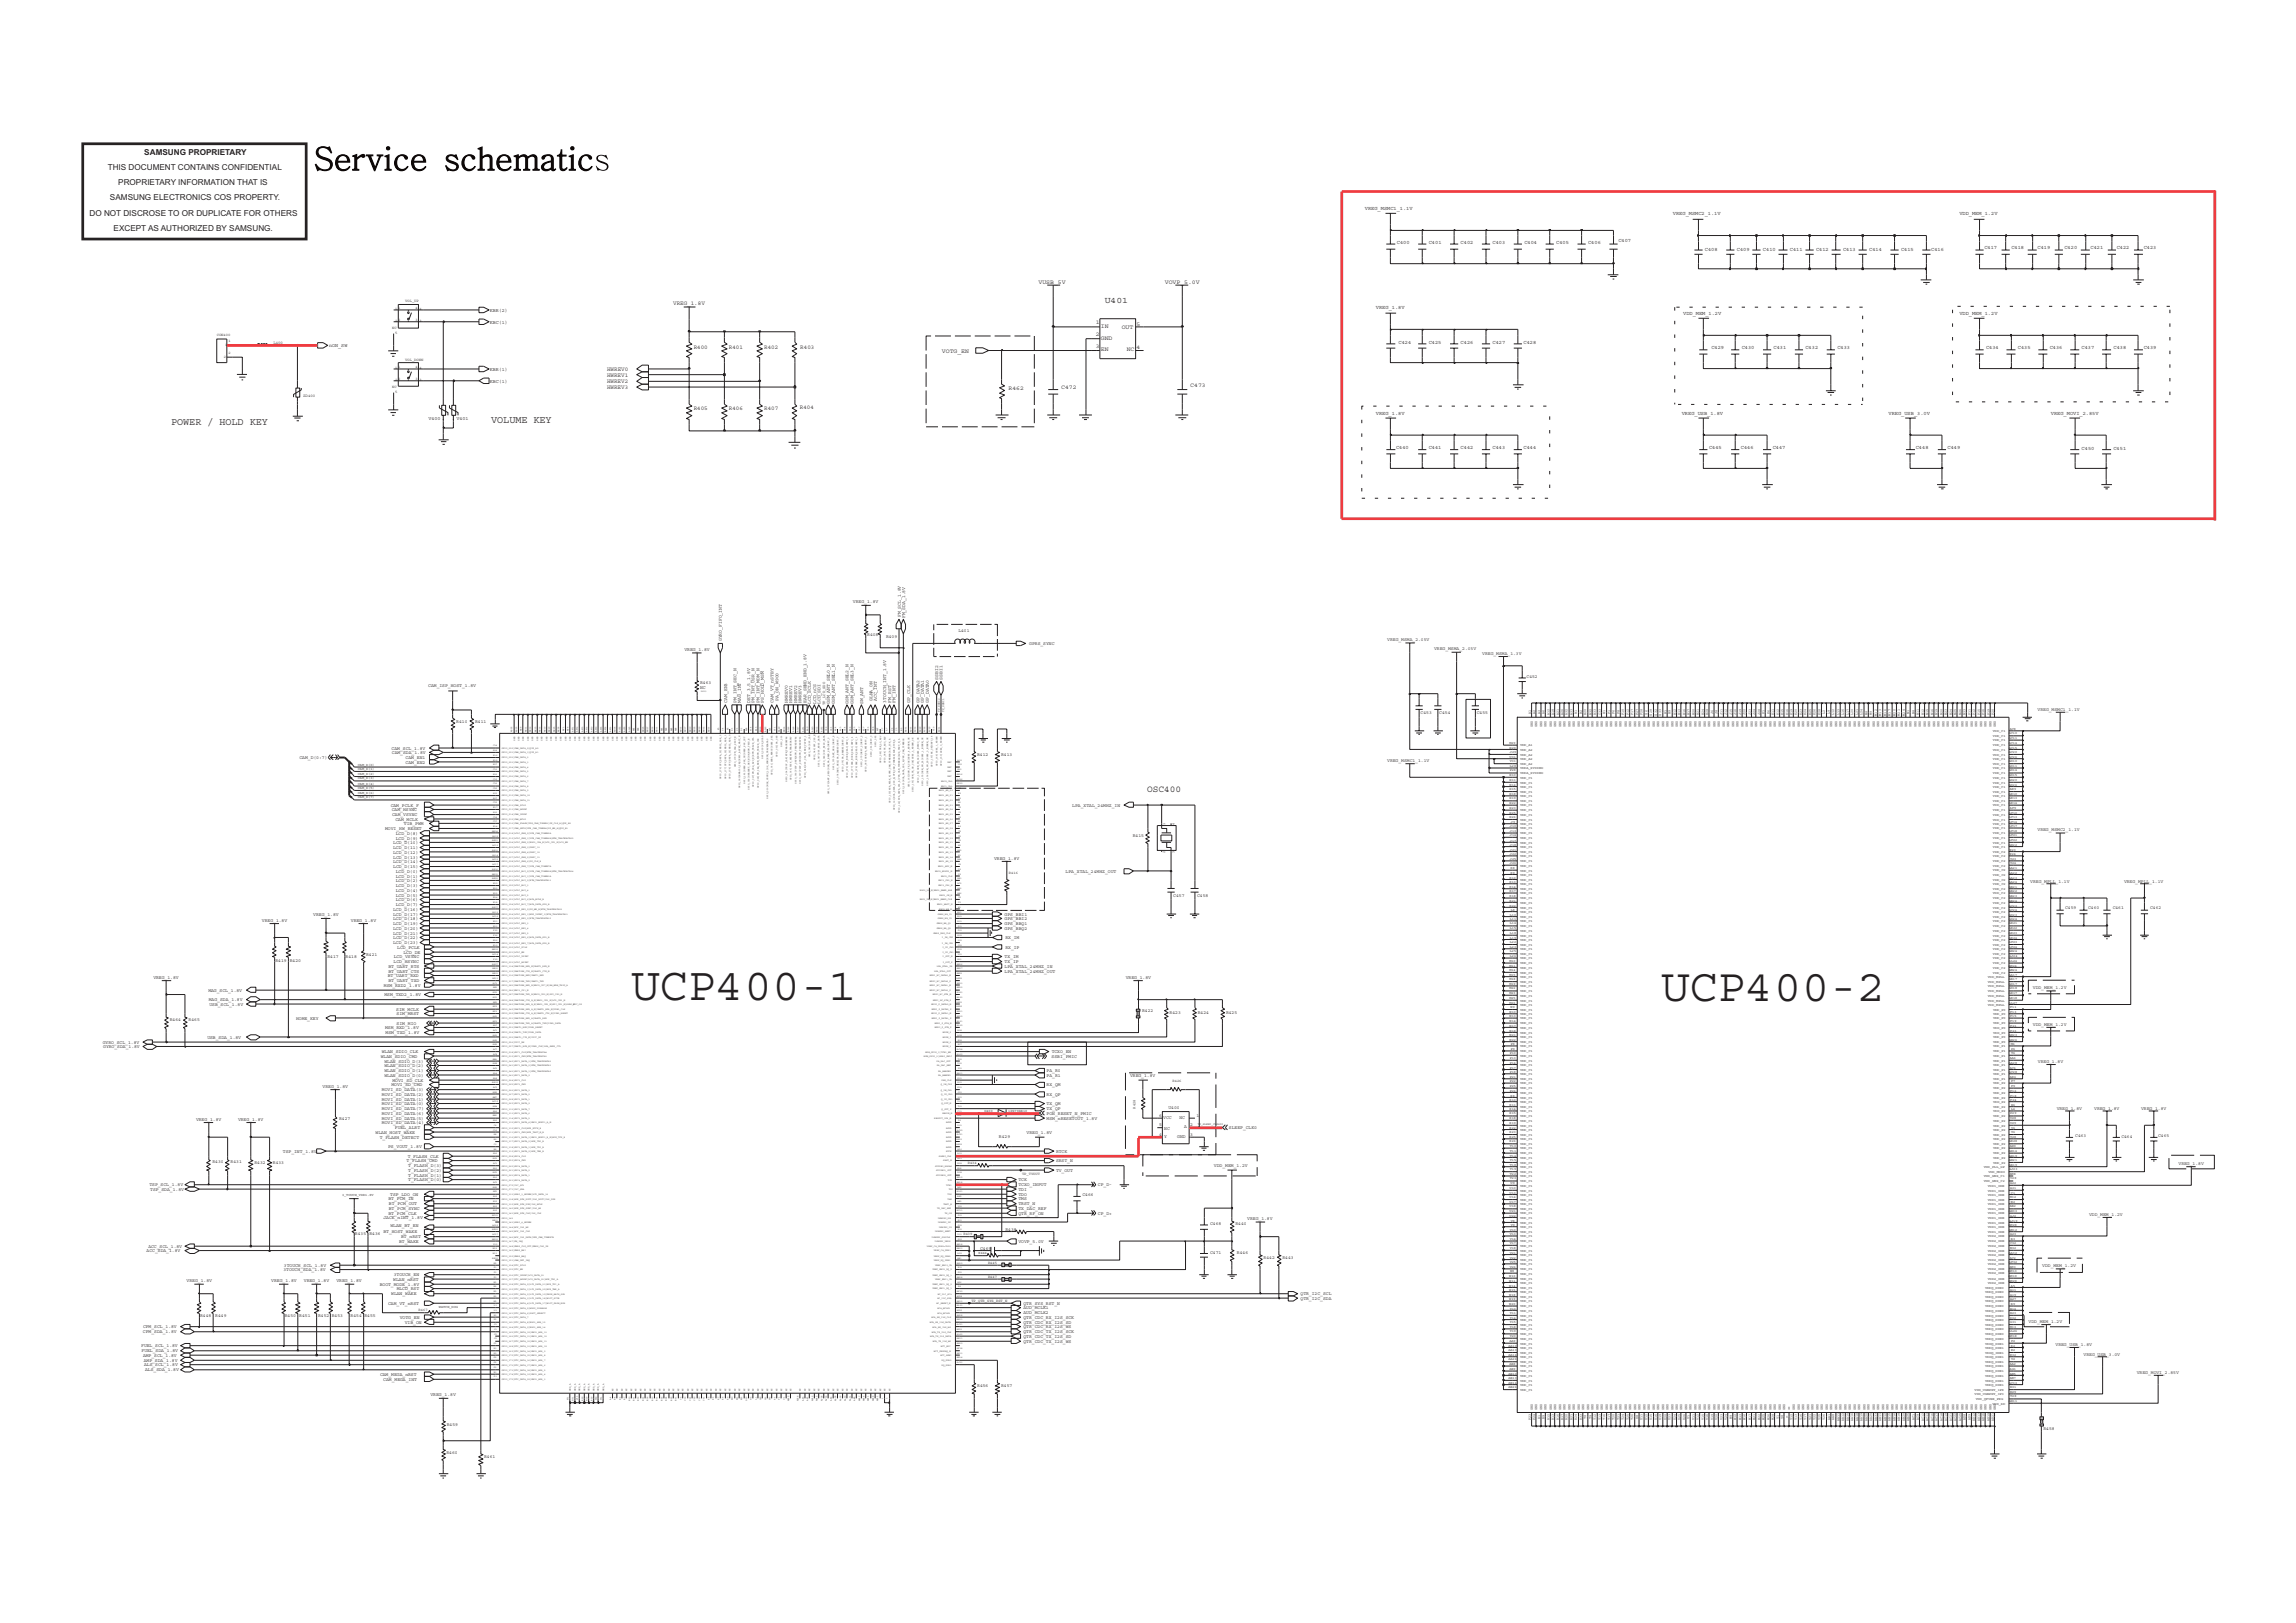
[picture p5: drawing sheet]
<svg xmlns="http://www.w3.org/2000/svg" width="297mm" height="210mm" viewBox="0 0 297 210" stroke-linecap="round" stroke-linejoin="round" font-family="sans-serif">
<defs><g id="words">
<text font-size="6.1" fill="#242021" x="81.6" y="129.4">UCP400-1</text>
<text font-size="6" fill="#242021" x="214.9" y="129.5">UCP400-2</text>
<g font-size="1.3" fill="#242021">
<text x="22.1" y="55">POWER / HOLD KEY</text>
<text x="63.6" y="54.8">VOLUME KEY</text>
</g>
<text font-size="1.2" fill="#242021" x="148.4" y="102.5">OSC400</text>
<g font-size="1.1" fill="#252223">
<text x="13.9" y="22">THIS DOCUMENT CONTAINS CONFIDENTIAL</text>
<text x="15.3" y="24">PROPRIETARY INFORMATION THAT IS</text>
<text x="18.7" y="20">SAMSUNG PROPRIETARY</text>
<text x="11.6" y="27.9">DO NOT DISCROSE TO OR DUPLICATE FOR OTHERS</text>
<text x="14.2" y="25.9">SAMSUNG ELECTRONICS COS PROPERTY.</text>
<text x="14.7" y="29.9">EXCEPT AS AUTHORIZED BY SAMSUNG.</text>
</g>
<text font-size="1.1" fill="#242021" x="142.9" y="39.2">U401</text>
<g font-size=".8" fill="#242021">
<text x="87.1" y="39.5">VREG_1.8V</text>
<text x="134.4" y="36.7">VUSB_5V</text>
<text x="141.8" y="41.9">1</text>
<text x="150.7" y="36.7">VOVP_5.0V</text>
<text x="89.7" y="45.1">R400</text>
<text x="94.3" y="45.1">R401</text>
<text x="98.9" y="45.1">R402</text>
<text x="103.5" y="45.1">R403</text>
<text x="121.9" y="45.6">VOTG_EN</text>
<text x="141.8" y="43.5">2</text>
<text x="141.8" y="45">3</text>
<text x="142.4" y="42.4">IN</text>
<text x="142.4" y="45.5">EN</text>
<text x="142.4" y="43.9">GND</text>
<text x="145.1" y="42.5">OUT</text>
<text x="145.8" y="45.5">NC</text>
<text x="147" y="45.1">4</text>
<text x="147" y="42.2">5</text>
<text x="78.5" y="48.8">HWREV1</text>
<text x="78.5" y="50.4">HWREV3</text>
<text x="78.5" y="49.6">HWREV2</text>
<text x="78.5" y="48">HWREV0</text>
<text x="89.7" y="53">R405</text>
<text x="94.3" y="53">R406</text>
<text x="98.9" y="53">R407</text>
<text x="103.5" y="52.9">R404</text>
<text x="130.5" y="50.5">R462</text>
<text x="137.3" y="50.3">C472</text>
<text x="154" y="50.1">C473</text>
</g>
<g font-size=".7" fill="#242021">
<text x="176.6" y="27.2">VREG_MSMC1_1.1V</text>
<text x="216.4" y="27.9">VREG_MSMC2_1.1V</text>
<text x="253.5" y="27.9">VDD_MEM_1.2V</text>
<text x="180.7" y="31.6">C400</text>
<text x="184.8" y="31.6">C401</text>
<text x="189" y="31.6">C402</text>
<text x="193.1" y="31.6">C403</text>
<text x="197.2" y="31.6">C404</text>
<text x="201.3" y="31.6">C405</text>
<text x="205.5" y="31.6">C406</text>
<text x="209.4" y="31.4">C407</text>
<text x="220.6" y="32.5">C408</text>
<text x="224.7" y="32.5">C409</text>
<text x="228.1" y="32.5">C410</text>
<text x="231.6" y="32.5">C411</text>
<text x="235" y="32.5">C412</text>
<text x="238.4" y="32.5">C413</text>
<text x="241.8" y="32.5">C414</text>
<text x="245.9" y="32.5">C415</text>
<text x="249.9" y="32.5">C416</text>
<text x="256.7" y="32.2">C417</text>
<text x="260.2" y="32.2">C418</text>
<text x="263.6" y="32.2">C419</text>
<text x="267.1" y="32.2">C420</text>
<text x="270.5" y="32.2">C421</text>
<text x="273.8" y="32.2">C422</text>
<text x="277.3" y="32.2">C423</text>
<text x="63.4" y="41.9">KBC(1)</text>
<text x="63.4" y="40.4">KBR(2)</text>
<text x="178" y="40">VREG_1.8V</text>
<text x="217.8" y="40.8">VDD_MEM_1.2V</text>
<text x="253.5" y="40.8">VDD_MEM_1.2V</text>
<text x="42.6" y="45">nON_SW</text>
<text x="180.9" y="44.5">C424</text>
<text x="184.8" y="44.5">C425</text>
<text x="189" y="44.5">C426</text>
<text x="193.1" y="44.5">C427</text>
<text x="197.1" y="44.5">C428</text>
<text x="221.4" y="45.1">C429</text>
<text x="225.3" y="45.1">C430</text>
<text x="229.5" y="45.1">C431</text>
<text x="233.6" y="45.1">C432</text>
<text x="237.7" y="45.1">C433</text>
<text x="256.9" y="45.1">C434</text>
<text x="261.1" y="45.2">C435</text>
<text x="265.2" y="45.1">C436</text>
<text x="269.3" y="45.2">C437</text>
<text x="273.4" y="45.1">C438</text>
<text x="277.3" y="45.1">C439</text>
<text x="63.4" y="48">KBR(1)</text>
<text x="63.4" y="49.5">KBC(1)</text>
<text x="178" y="53.7">VREG_1.8V</text>
<text x="217.6" y="53.7">VREG_USB_1.8V</text>
<text x="244.3" y="53.7">VREG_USB_3.0V</text>
<text x="265.3" y="53.7">VREG_MOVI_2.85V</text>
<text x="55.4" y="54.4">V400</text>
<text x="59.1" y="54.4">V401</text>
<text x="180.6" y="58.1">C440</text>
<text x="184.8" y="58.1">C441</text>
<text x="189" y="58.1">C442</text>
<text x="193.1" y="58.1">C443</text>
<text x="197.1" y="58.1">C444</text>
<text x="221.1" y="58.1">C445</text>
<text x="225.2" y="58.1">C446</text>
<text x="229.3" y="58.1">C447</text>
<text x="247.9" y="58.1">C448</text>
<text x="252" y="58.1">C449</text>
<text x="269.3" y="58.2">C450</text>
<text x="273.4" y="58.2">C451</text>
</g>
<g font-size=".6" fill="#242021">
<text x="93.4" y="83" transform="rotate(-90 93.4 83)">GYRO_FIFO_INT</text>
<text x="110.4" y="78.1">VREG_1.8V</text>
<text x="112.2" y="82.3">R408</text>
<text x="114.6" y="82.5">R409</text>
<text x="116.5" y="79.8" transform="rotate(-90 116.5 79.8)">FM_SCL_1.8V</text>
<text x="117.1" y="80" transform="rotate(-90 117.1 80)">FM_SDA_1.8V</text>
<text x="124" y="81.8">L401</text>
<text x="133.2" y="83.5">GPRS_SYNC</text>
<text x="179.5" y="82.9">VREG_MSMA_2.05V</text>
<text x="55.4" y="88.9">CAM_ISP_HOST_1.8V</text>
<text x="88.5" y="84.2">VREG_1.8V</text>
<text x="90.6" y="88.4">R463</text>
<text x="90.6" y="89.1">NC</text>
<text x="121.4" y="88" transform="rotate(-90 121.4 88)">SSBI2</text>
<text x="122" y="88" transform="rotate(-90 122 88)">SSBI1</text>
<text x="185.5" y="84.1">VREG_MSMA_2.05V</text>
<text x="191.8" y="84.8">VREG_MSMA_1.3V</text>
<text x="197.5" y="87.7">C452</text>
<text x="59" y="93.6">R410</text>
<text x="61.5" y="93.6">R411</text>
<text x="94.1" y="90.9" transform="rotate(-90 94.1 90.9)">CAM_EN3</text>
<text x="95.3" y="90.9" transform="rotate(-90 95.3 90.9)">PM_INT_SEC_N</text>
<text x="95.8" y="90.9" transform="rotate(-90 95.8 90.9)">MAG_INT</text>
<text x="97.1" y="90.9" transform="rotate(-90 97.1 90.9)">DET_3.5_1.8V</text>
<text x="97.6" y="90.9" transform="rotate(-90 97.6 90.9)">PM_INT_USR_N</text>
<text x="98.3" y="90.9" transform="rotate(-90 98.3 90.9)">PM_INT_MDM_N</text>
<text x="98.8" y="90.9" transform="rotate(-90 98.8 90.9)">PS_HOLD_MSM</text>
<text x="100.1" y="90.9" transform="rotate(-90 100.1 90.9)">CAM_VT_nSTBY</text>
<text x="100.7" y="90.7" transform="rotate(-90 100.7 90.7)">PA_ON_W900</text>
<text x="101.9" y="90.9" transform="rotate(-90 101.9 90.9)">HWREV0</text>
<text x="102.5" y="90.9" transform="rotate(-90 102.5 90.9)">HWREV1</text>
<text x="103.1" y="90.9" transform="rotate(-90 103.1 90.9)">HWREV2</text>
<text x="103.7" y="90.9" transform="rotate(-90 103.7 90.9)">HWREV3</text>
<text x="104.4" y="90.9" transform="rotate(-90 104.4 90.9)">EAR_SEND_END_1.8V</text>
<text x="104.9" y="91.1" transform="rotate(-90 104.9 91.1)">LCD_SCLK</text>
<text x="105.6" y="91.1" transform="rotate(-90 105.6 91.1)">LCD_nCS</text>
<text x="106.1" y="91.1" transform="rotate(-90 106.1 91.1)">LCD_SDI</text>
<text x="107.4" y="91.1" transform="rotate(-90 107.4 91.1)">GSM_ANT_SEL0_N</text>
<text x="108" y="91.1" transform="rotate(-90 108 91.1)">GSM_ANT_SEL1_N</text>
<text x="109.8" y="91.1" transform="rotate(-90 109.8 91.1)">GSM_ANT_SEL2_N</text>
<text x="110.4" y="91.1" transform="rotate(-90 110.4 91.1)">GSM_ANT_SEL3_N</text>
<text x="111.7" y="91.1" transform="rotate(-90 111.7 91.1)">SW_ANT</text>
<text x="112.9" y="90.7" transform="rotate(-90 112.9 90.7)">GLNA_ON</text>
<text x="113.4" y="90.7" transform="rotate(-90 113.4 90.7)">ACC_INT</text>
<text x="114.7" y="90.9" transform="rotate(-90 114.7 90.9)">3TOUCH_INT_1.8V</text>
<text x="115.3" y="90.9" transform="rotate(-90 115.3 90.9)">FM_RST</text>
<text x="115.9" y="90.9" transform="rotate(-90 115.9 90.9)">FM_INT</text>
<text x="117.7" y="90.9" transform="rotate(-90 117.7 90.9)">GP_CLK</text>
<text x="119" y="90.9" transform="rotate(-90 119 90.9)">GP_DATA2</text>
<text x="119.5" y="90.9" transform="rotate(-90 119.5 90.9)">GP_DATA1</text>
<text x="120.2" y="90.9" transform="rotate(-90 120.2 90.9)">GP_DATA0</text>
<text x="183.8" y="92.3">C453</text>
<text x="186.2" y="92.3">C454</text>
<text x="191.1" y="92.3">C455</text>
<text x="263.6" y="92">VREG_MSMC1_1.1V</text>
<text x="38.7" y="98.2">CAM_D(0:7)</text>
<text x="50.7" y="97">CAM_SCL_1.8V</text>
<text x="50.7" y="97.6">CAM_SDA_1.8V</text>
<text x="52.5" y="98.2">CAM_EN1</text>
<text x="52.5" y="98.8">CAM_EN2</text>
<text x="126.4" y="97.8">R412</text>
<text x="129.5" y="97.8">R413</text>
<text x="179.5" y="98.6">VREG_MSMC1_1.1V</text>
<text x="49.8" y="107.4">MOVI_HW_RESET</text>
<text x="50.5" y="104.4">CAM_PCLK_F</text>
<text x="50.7" y="104.9">CAM_HSYNC</text>
<text x="50.7" y="105.6">CAM_VSYNC</text>
<text x="51.2" y="106.2">CAM_MCLK</text>
<text x="51.2" y="108">LCD_D(8)</text>
<text x="52.3" y="106.7">VIB_PWM</text>
<text x="138.7" y="104.4">LPA_XTAL_24MHZ_IN</text>
<text x="263.6" y="107.5">VREG_MSMC2_1.1V</text>
<text x="50.9" y="109.9">LCD_D(11)</text>
<text x="50.9" y="110.4">LCD_D(12)</text>
<text x="50.9" y="111.7">LCD_D(14)</text>
<text x="50.9" y="111.1">LCD_D(13)</text>
<text x="50.9" y="112.3">LCD_D(15)</text>
<text x="50.9" y="109.2">LCD_D(10)</text>
<text x="51.2" y="112.9">LCD_D(0)</text>
<text x="51.2" y="113.6">LCD_D(1)</text>
<text x="51.2" y="108.6">LCD_D(9)</text>
<text x="128.6" y="111.3">VREG_1.8V</text>
<text x="137.9" y="112.9">LPA_XTAL_24MHZ_OUT</text>
<text x="146.5" y="108.2">R415</text>
<text x="33.9" y="119.2">VREG_1.8V</text>
<text x="40.5" y="118.6">VREG_1.8V</text>
<text x="45.4" y="119.2">VREG_1.8V</text>
<text x="50.9" y="117.8">LCD_D(16)</text>
<text x="50.9" y="118.5">LCD_D(17)</text>
<text x="50.9" y="119">LCD_D(18)</text>
<text x="50.9" y="119.7">LCD_D(19)</text>
<text x="51.2" y="114.1">LCD_D(2)</text>
<text x="51.2" y="116">LCD_D(5)</text>
<text x="51.2" y="116.6">LCD_D(6)</text>
<text x="51.2" y="117.2">LCD_D(7)</text>
<text x="51.2" y="114.8">LCD_D(3)</text>
<text x="51.2" y="115.4">LCD_D(4)</text>
<text x="130" y="119">GPS_BBI2</text>
<text x="130" y="118.5">GPS_BBI1</text>
<text x="130" y="119.7">GPS_BBQ1</text>
<text x="151.8" y="116.1">C457</text>
<text x="154.9" y="116.1">C458</text>
<text x="262.7" y="114.2">VREG_MPLL_1.1V</text>
<text x="267.2" y="117.7">C459</text>
<text x="270.1" y="117.7">C460</text>
<text x="273.3" y="117.7">C461</text>
<text x="274.8" y="114.2">VREG_MPLL_1.1V</text>
<text x="278.2" y="117.7">C462</text>
<text x="35.6" y="124.4">R419</text>
<text x="37.5" y="124.4">R420</text>
<text x="42.4" y="123.9">R417</text>
<text x="44.7" y="123.9">R418</text>
<text x="47.4" y="123.7">R421</text>
<text x="50.2" y="125.2">BT_UART_RTS</text>
<text x="50.2" y="125.9">BT_UART_CTS</text>
<text x="50.9" y="120.3">LCD_D(20)</text>
<text x="50.9" y="120.9">LCD_D(21)</text>
<text x="50.9" y="122.2">LCD_D(23)</text>
<text x="50.9" y="121.5">LCD_D(22)</text>
<text x="50.9" y="124.6">LCD_HSYNC</text>
<text x="50.9" y="124">LCD_VSYNC</text>
<text x="51.4" y="122.7">LCD_PCLK</text>
<text x="52.2" y="123.4">LCD_DE</text>
<text x="130" y="124">TX_IM</text>
<text x="130" y="124.6">TX_IP</text>
<text x="130" y="120.3">GPS_BBQ2</text>
<text x="130" y="125.2">LPA_XTAL_24MHZ_IN</text>
<text x="130" y="125.9">LPA_XTAL_24MHZ_OUT</text>
<text x="130.1" y="121.5">RX_IM</text>
<text x="130.1" y="122.7">RX_IP</text>
<text x="19.8" y="126.6">VREG_1.8V</text>
<text x="27" y="128.3">MAG_SCL_1.8V</text>
<text x="27" y="129.6">MAG_SDA_1.8V</text>
<text x="27.1" y="130.1">USB_SCL_1.8V</text>
<text x="38.3" y="131.9">HOME_KEY</text>
<text x="49.7" y="127.7">MSM_RXD2_1.8V</text>
<text x="49.7" y="128.9">MSM_TXD2_1.8V</text>
<text x="50.2" y="126.4">BT_UART_RXD</text>
<text x="50.2" y="127.1">BT_UART_TXD</text>
<text x="51.3" y="130.8">SIM_MCLK</text>
<text x="51.3" y="131.3">SIM_MRST</text>
<text x="145.6" y="126.7">VREG_1.8V</text>
<text x="147.8" y="130.9">R422</text>
<text x="151.3" y="131.1">R423</text>
<text x="155" y="131.1">R424</text>
<text x="158.6" y="131.1">R425</text>
<text x="263" y="128">VDD_MEM_1.2V</text>
<text x="13.3" y="135">GYRO_SCL_1.8V</text>
<text x="13.4" y="135.6">GYRO_SDA_1.8V</text>
<text x="22" y="132.1">R464</text>
<text x="24.4" y="132.1">R465</text>
<text x="26.8" y="134.4">USB_SDA_1.8V</text>
<text x="49.3" y="136.8">WLAN_SDIO_CMD</text>
<text x="49.4" y="136.3">WLAN_SDIO_CLK</text>
<text x="49.7" y="137.5">WLAN_SDIO_D(3)</text>
<text x="49.8" y="133.1">MSM_RXD_1.8V</text>
<text x="49.9" y="133.8">MSM_TXD_1.8V</text>
<text x="51.3" y="132.6">SIM_MIO</text>
<text x="136.1" y="136.8">SSBI_PMIC</text>
<text x="136.1" y="136.3">TCXO_EN</text>
<text x="263" y="132.8">VDD_MEM_1.2V</text>
<text x="263.7" y="137.6">VREG_1.8V</text>
<text x="41.7" y="140.7">VREG_1.8V</text>
<text x="49.4" y="141.2">MOVI_SD_DATA(3)</text>
<text x="49.4" y="141.8">MOVI_SD_DATA(2)</text>
<text x="49.4" y="142.4">MOVI_SD_DATA(1)</text>
<text x="49.4" y="143">MOVI_SD_DATA(0)</text>
<text x="49.4" y="143.7">MOVI_SD_DATA(7)</text>
<text x="49.7" y="138.1">WLAN_SDIO_D(2)</text>
<text x="49.7" y="139.3">WLAN_SDIO_D(0)</text>
<text x="49.7" y="138.7">WLAN_SDIO_D(1)</text>
<text x="50.6" y="140.5">MOVI_SD_CMD</text>
<text x="50.8" y="140">MOVI_SD_CLK</text>
<text x="135.4" y="140.5">RX_QM</text>
<text x="135.4" y="143">TX_QM</text>
<text x="135.4" y="141.8">RX_QP</text>
<text x="135.4" y="143.7">TX_QP</text>
<text x="135.4" y="138.7">PA_R0</text>
<text x="135.4" y="139.3">PA_R1</text>
<text x="146.2" y="139.4">VREG_1.8V</text>
<text x="151.2" y="143.5">U400</text>
<text x="266.1" y="143.6">VREG_1.8V</text>
<text x="270.9" y="143.6">VREG_1.8V</text>
<text x="277" y="143.6">VREG_1.8V</text>
<text x="25.4" y="145">VREG_1.8V</text>
<text x="30.8" y="145">VREG_1.8V</text>
<text x="36.6" y="149.1">TSP_INT_1.8V</text>
<text x="43.9" y="144.9">R427</text>
<text x="48.6" y="146.7">WLAN_HOST_WAKE</text>
<text x="49.1" y="147.3">T_FLASH_DETECT</text>
<text x="49.4" y="144.9">MOVI_SD_DATA(5)</text>
<text x="49.4" y="144.2">MOVI_SD_DATA(6)</text>
<text x="49.4" y="145.4">MOVI_SD_DATA(4)</text>
<text x="50.2" y="148.6">PS_VOUT_1.8V</text>
<text x="51.1" y="146.1">FUEL_ALRT</text>
<text x="52.7" y="149.8">T_FLASH_CLK</text>
<text x="129.2" y="147.2">R429</text>
<text x="132.8" y="146.8">VREG_1.8V</text>
<text x="135.4" y="144.9">MSM_nRESETOUT_1.8V</text>
<text x="135.4" y="144.2">PON_RESET_N_PMIC</text>
<text x="136.6" y="149.1">RTCK</text>
<text x="149.9" y="145.7">5</text>
<text x="149.9" y="144.5">6</text>
<text x="149.9" y="146.9">4</text>
<text x="150.5" y="144.8">VCC</text>
<text x="150.6" y="146.2">NC</text>
<text x="150.6" y="147.2">Y</text>
<text x="152.3" y="147.2">GND</text>
<text x="152.6" y="144.8">NC</text>
<text x="153.2" y="146">A</text>
<text x="154" y="145.7">2</text>
<text x="154" y="146.9">3</text>
<text x="154.8" y="144.5">1</text>
<text x="159" y="146.1">SLEEP_CLK0</text>
<text x="268.5" y="147.1">C463</text>
<text x="274.4" y="147.2">C464</text>
<text x="279.2" y="147.1">C465</text>
<text x="19.3" y="153.5">TSP_SCL_1.8V</text>
<text x="19.4" y="154.1">TSP_SDA_1.8V</text>
<text x="27.5" y="150.4">R430</text>
<text x="29.8" y="150.4">R431</text>
<text x="32.9" y="150.6">R432</text>
<text x="35.3" y="150.6">R433</text>
<text x="50.2" y="155.3">BT_PCM_IN</text>
<text x="50.3" y="156">BT_PCM_OUT</text>
<text x="50.5" y="154.7">TSP_LDO_ON</text>
<text x="52.6" y="150.4">T_FLASH_CMD</text>
<text x="52.8" y="152.3">T_FLASH_D(1)</text>
<text x="52.8" y="152.8">T_FLASH_D(0)</text>
<text x="52.8" y="151.6">T_FLASH_D(2)</text>
<text x="52.8" y="151">T_FLASH_D(3)</text>
<text x="131.8" y="156">TRST_N</text>
<text x="131.8" y="153.5">TCXO_INPUT</text>
<text x="131.8" y="152.8">TCK</text>
<text x="131.8" y="154.7">TDO</text>
<text x="131.8" y="155.3">TMS</text>
<text x="131.8" y="154.1">TDI</text>
<text x="136.6" y="151.6">TV_OUT</text>
<text x="136.6" y="150.4">SRST_N</text>
<text x="140" y="154.8">C466</text>
<text x="142" y="153.5">CP_D-</text>
<text x="157.1" y="151">VDD_MEM_1.2V</text>
<text x="281.8" y="150.8">VREG_1.8V</text>
<text x="19.2" y="161.4">ACC_SCL_1.8V</text>
<text x="45.9" y="159.8">R435 R436</text>
<text x="49.6" y="159.6">BT_HOST_WAKE</text>
<text x="49.6" y="157.8">JACK_nINT_1.8V</text>
<text x="50.3" y="157.2">BT_PCM_CLK</text>
<text x="50.3" y="156.5">BT_PCM_SYNC</text>
<text x="50.5" y="158.8">WLAN_BT_EN</text>
<text x="51.6" y="160.8">BT_WAKE</text>
<text x="51.9" y="160.2">BT_nRST</text>
<text x="126.8" y="161.7">C469</text>
<text x="130.1" y="159.2">R438</text>
<text x="131.7" y="157.2">QTR_RF_ON</text>
<text x="131.8" y="156.5">TX_DAC_REF</text>
<text x="131.8" y="160.8">VOVP_5.0V</text>
<text x="142" y="157.2">CP_D+</text>
<text x="156.6" y="158.5">C468</text>
<text x="159.8" y="158.5">R440</text>
<text x="161.4" y="157.8">VREG_1.8V</text>
<text x="270.3" y="157.4">VDD_MEM_1.2V</text>
<text x="19" y="162">ACC_SDA_1.8V</text>
<text x="24.1" y="165.9">VREG_1.8V</text>
<text x="35.1" y="165.9">VREG_1.8V</text>
<text x="36.7" y="164.5">3TOUCH_SDA_1.8V</text>
<text x="36.7" y="163.9">3TOUCH_SCL_1.8V</text>
<text x="39.3" y="165.9">VREG_1.8V</text>
<text x="43.5" y="165.9">VREG_1.8V</text>
<text x="49.1" y="166.4">BOOT_MODE_1.8V</text>
<text x="50.6" y="167.6">WLAN_WAKE</text>
<text x="50.9" y="165.7">WLAN_nRST</text>
<text x="51" y="165.1">3TOUCH_EN</text>
<text x="51.3" y="166.9">MLCD_RST</text>
<text x="156.6" y="162.3">C471</text>
<text x="160" y="162.3">R446</text>
<text x="163.5" y="162.9">R442</text>
<text x="165.9" y="162.9">R443</text>
<text x="168.3" y="167.6">QTR_I2C_SCL</text>
<text x="264.2" y="163.9">VDD_MEM_1.2V</text>
<text x="18.5" y="172.5">CPM_SDA_1.8V</text>
<text x="18.5" y="171.9">CPM_SCL_1.8V</text>
<text x="25.9" y="170.4">R448</text>
<text x="27.9" y="170.4">R449</text>
<text x="36.8" y="170.4">R450 R451</text>
<text x="41.2" y="170.4">R452</text>
<text x="42.9" y="170.4">R453</text>
<text x="45.4" y="170.4">R454</text>
<text x="47.1" y="170.4">R455</text>
<text x="50.2" y="168.8">CAM_VT_nRST</text>
<text x="51.7" y="170.6">VOTG_EN</text>
<text x="52.4" y="171.3">VIB_ON</text>
<text x="132.4" y="170.1">AUD_MCLK2</text>
<text x="132.4" y="170.6">QTR_CDC_RX_I2S_SCK</text>
<text x="132.4" y="173.7">QTR_CDC_TX_I2S_WS</text>
<text x="132.4" y="173.1">QTR_CDC_TX_I2S_SD</text>
<text x="132.4" y="169.4">AUD_MCLK1</text>
<text x="132.4" y="172.5">QTR_CDC_TX_I2S_SCK</text>
<text x="132.4" y="171.9">QTR_CDC_RX_I2S_WS</text>
<text x="132.4" y="171.3">QTR_CDC_RX_I2S_SD</text>
<text x="132.4" y="168.8">QTR_SYS_RST_N</text>
<text x="168.3" y="168.2">QTR_I2C_SDA</text>
<text x="262.4" y="171.1">VDD_MEM_1.2V</text>
<text x="18.3" y="174.3">FUEL_SCL_1.8V</text>
<text x="18.3" y="175">FUEL_SDA_1.8V</text>
<text x="18.5" y="175.5">AMP_SCL_1.8V</text>
<text x="18.6" y="176.2">AMP_SDA_1.8V</text>
<text x="18.6" y="176.8">ALS_SCL_1.8V</text>
<text x="18.8" y="177.4">ALS_SDA_1.8V</text>
<text x="49.2" y="178">CAM_MEGA_nRST</text>
<text x="49.6" y="178.7">CAM_MEGA_INT</text>
<text x="126.4" y="179.5">R456</text>
<text x="129.5" y="179.5">R457</text>
<text x="265.9" y="174.2">VREG_USB_1.8V</text>
<text x="269.6" y="175.4">VREG_USB_3.0V</text>
<text x="276.4" y="177.8">VREG_MOVI_2.85V</text>
<text x="55.7" y="180.7">VREG_1.8V</text>
<text x="57.8" y="184.5">R459</text>
<text x="264.4" y="185">R458</text>
<text x="57.8" y="188.1">R460</text>
<text x="62.6" y="188.6">R461</text>
</g>
<g font-size=".5" fill="#242021">
<text x="51.1" y="40.1">1</text>
<text x="51.1" y="41.6">2</text>
<text x="51.5" y="41.5">2</text>
<text x="51.5" y="40">1</text>
<text x="52.4" y="39">VOL_UP</text>
<text x="53.8" y="41.5">3</text>
<text x="53.8" y="40">4</text>
<text x="54.3" y="40.1">4</text>
<text x="54.3" y="41.6">3</text>
<text x="28" y="43.5">CON400</text>
<text x="28.9" y="46.3">2</text>
<text x="29.1" y="44.8">1</text>
<text x="29.5" y="44.3">1</text>
<text x="29.5" y="45.8">2</text>
<text x="35.4" y="44.6">L400</text>
<text x="50.7" y="42.6">NC</text>
<text x="51.1" y="43.2">5</text>
<text x="51.1" y="47.7">1</text>
<text x="51.5" y="47.6">1</text>
<text x="52.4" y="46.7">VOL_DOWN</text>
<text x="53.8" y="47.6">4</text>
<text x="54.3" y="47.7">4</text>
<text x="39.2" y="51.4">ZD400</text>
<text x="50.7" y="50.2">NC</text>
<text x="51.1" y="49.3">2</text>
<text x="51.1" y="50.8">5</text>
<text x="51.5" y="49.1">2</text>
<text x="53.8" y="49.1">3</text>
<text x="54.3" y="49.3">3</text>
<text x="106.7" y="91.2" transform="rotate(-90 106.7 91.2)">TP_LCD_SDO</text>
<text x="46.3" y="99.6">CAM_D(1)</text>
<text x="46.3" y="99">CAM_D(0)</text>
<text x="46.3" y="100.3">CAM_D(2)</text>
<text x="46.3" y="100.8">CAM_D(3)</text>
<text x="46.3" y="101.5">CAM_D(4)</text>
<text x="46.3" y="102.1">CAM_D(5)</text>
<text x="46.3" y="102.7">CAM_D(6)</text>
<text x="46.3" y="103.3">CAM_D(7)</text>
<text x="150.7" y="106.7" transform="rotate(-90 150.7 106.7)">1</text>
<text x="151.9" y="106.7" transform="rotate(-90 151.9 106.7)">4</text>
<text x="130.5" y="113.1">R416</text>
<text x="150.7" y="110.4" transform="rotate(-90 150.7 110.4)">2</text>
<text x="151.9" y="110.4" transform="rotate(-90 151.9 110.4)">3</text>
<text x="127.4" y="143.9">D400</text>
<text x="130.4" y="143.9">1PS79SB10</text>
<text x="146.9" y="143.4" transform="rotate(-90 146.9 143.4)">R428</text>
<text x="151.7" y="140">R426</text>
<text x="44.3" y="154.8">3_TOUCH_VDD1.8V</text>
<text x="125.2" y="150.6">R434</text>
<text x="132.2" y="152">TP_TVOUT</text>
<text x="124.6" y="159.8">R439</text>
<text x="126.6" y="162.3">R444</text>
<text x="127.8" y="165.4">R447</text>
<text x="127.8" y="163.5">R445</text>
<text x="54.2" y="169.6">R467</text>
<text x="56.8" y="169.3">WATCH_DOG</text>
<text x="125.7" y="168.5">TP_QTR_SYS_RST_N</text>
</g>
<g font-size=".4" fill="#242021">
<text x="121.6" y="92.1" transform="rotate(-90 121.6 92.1)">TP_SSBI2</text>
<text x="122.2" y="92.1" transform="rotate(-90 122.2 92.1)">TP_SSBI1</text>
<text x="198" y="92.4" transform="rotate(-90 198 92.4)">A1</text>
<text x="198.3" y="94.1" transform="rotate(-90 198.3 94.1)">GND</text>
<text x="198.6" y="92.4" transform="rotate(-90 198.6 92.4)">A2</text>
<text x="198.9" y="94.1" transform="rotate(-90 198.9 94.1)">GND</text>
<text x="199.3" y="92.4" transform="rotate(-90 199.3 92.4)">A3</text>
<text x="199.5" y="94.1" transform="rotate(-90 199.5 94.1)">GND</text>
<text x="199.8" y="92.4" transform="rotate(-90 199.8 92.4)">A6</text>
<text x="200.1" y="94.1" transform="rotate(-90 200.1 94.1)">GND</text>
<text x="200.5" y="92.6" transform="rotate(-90 200.5 92.6)">A12</text>
<text x="200.7" y="94.1" transform="rotate(-90 200.7 94.1)">GND</text>
<text x="201" y="92.6" transform="rotate(-90 201 92.6)">A18</text>
<text x="201.3" y="94.1" transform="rotate(-90 201.3 94.1)">GND</text>
<text x="201.7" y="92.6" transform="rotate(-90 201.7 92.6)">A21</text>
<text x="202" y="94.1" transform="rotate(-90 202 94.1)">GND</text>
<text x="202.2" y="92.6" transform="rotate(-90 202.2 92.6)">A26</text>
<text x="202.5" y="94.1" transform="rotate(-90 202.5 94.1)">GND</text>
<text x="202.8" y="92.6" transform="rotate(-90 202.8 92.6)">A32</text>
<text x="203.2" y="94.1" transform="rotate(-90 203.2 94.1)">GND</text>
<text x="203.5" y="92.6" transform="rotate(-90 203.5 92.6)">A33</text>
<text x="203.7" y="94.1" transform="rotate(-90 203.7 94.1)">GND</text>
<text x="204" y="92.4" transform="rotate(-90 204 92.4)">B1</text>
<text x="204.4" y="94.1" transform="rotate(-90 204.4 94.1)">GND</text>
<text x="204.7" y="92.4" transform="rotate(-90 204.7 92.4)">B2</text>
<text x="204.9" y="94.1" transform="rotate(-90 204.9 94.1)">GND</text>
<text x="205.2" y="92.6" transform="rotate(-90 205.2 92.6)">B20</text>
<text x="205.6" y="94.1" transform="rotate(-90 205.6 94.1)">GND</text>
<text x="205.9" y="92.6" transform="rotate(-90 205.9 92.6)">B32</text>
<text x="206.2" y="94.1" transform="rotate(-90 206.2 94.1)">GND</text>
<text x="206.4" y="92.6" transform="rotate(-90 206.4 92.6)">B33</text>
<text x="206.8" y="94.1" transform="rotate(-90 206.8 94.1)">GND</text>
<text x="207.1" y="92.6" transform="rotate(-90 207.1 92.6)">C33</text>
<text x="207.4" y="94.1" transform="rotate(-90 207.4 94.1)">GND</text>
<text x="207.6" y="92.4" transform="rotate(-90 207.6 92.4)">E1</text>
<text x="208" y="94.1" transform="rotate(-90 208 94.1)">GND</text>
<text x="208.3" y="92.4" transform="rotate(-90 208.3 92.4)">F1</text>
<text x="208.6" y="94.1" transform="rotate(-90 208.6 94.1)">GND</text>
<text x="208.9" y="92.4" transform="rotate(-90 208.9 92.4)">F6</text>
<text x="209.2" y="94.1" transform="rotate(-90 209.2 94.1)">GND</text>
<text x="209.5" y="92.4" transform="rotate(-90 209.5 92.4)">F8</text>
<text x="209.8" y="94.1" transform="rotate(-90 209.8 94.1)">GND</text>
<text x="210.1" y="92.5" transform="rotate(-90 210.1 92.5)">F10</text>
<text x="210.4" y="94.1" transform="rotate(-90 210.4 94.1)">GND</text>
<text x="210.7" y="92.5" transform="rotate(-90 210.7 92.5)">F12</text>
<text x="211" y="94.1" transform="rotate(-90 211 94.1)">GND</text>
<text x="211.3" y="92.5" transform="rotate(-90 211.3 92.5)">F17</text>
<text x="211.7" y="94.1" transform="rotate(-90 211.7 94.1)">GND</text>
<text x="211.9" y="92.5" transform="rotate(-90 211.9 92.5)">F27</text>
<text x="212.2" y="94.1" transform="rotate(-90 212.2 94.1)">GND</text>
<text x="212.5" y="92.5" transform="rotate(-90 212.5 92.5)">F28</text>
<text x="212.9" y="94.1" transform="rotate(-90 212.9 94.1)">GND</text>
<text x="213.2" y="92.5" transform="rotate(-90 213.2 92.5)">G6</text>
<text x="213.4" y="94.1" transform="rotate(-90 213.4 94.1)">GND</text>
<text x="213.7" y="92.6" transform="rotate(-90 213.7 92.6)">G28</text>
<text x="214.1" y="94.1" transform="rotate(-90 214.1 94.1)">GND</text>
<text x="214.4" y="92.6" transform="rotate(-90 214.4 92.6)">G32</text>
<text x="214.6" y="94.1" transform="rotate(-90 214.6 94.1)">GND</text>
<text x="214.9" y="92.6" transform="rotate(-90 214.9 92.6)">G33</text>
<text x="215.3" y="94.1" transform="rotate(-90 215.3 94.1)">GND</text>
<text x="215.6" y="92.4" transform="rotate(-90 215.6 92.4)">H1</text>
<text x="215.9" y="94.1" transform="rotate(-90 215.9 94.1)">GND</text>
<text x="216.1" y="92.4" transform="rotate(-90 216.1 92.4)">H9</text>
<text x="216.5" y="94.1" transform="rotate(-90 216.5 94.1)">GND</text>
<text x="216.8" y="92.6" transform="rotate(-90 216.8 92.6)">H12</text>
<text x="217.1" y="94.1" transform="rotate(-90 217.1 94.1)">GND</text>
<text x="217.3" y="92.6" transform="rotate(-90 217.3 92.6)">H13</text>
<text x="217.6" y="94.1" transform="rotate(-90 217.6 94.1)">GND</text>
<text x="218" y="92.6" transform="rotate(-90 218 92.6)">H16</text>
<text x="218.3" y="94.1" transform="rotate(-90 218.3 94.1)">GND</text>
<text x="218.6" y="92.6" transform="rotate(-90 218.6 92.6)">H17</text>
<text x="218.8" y="94.1" transform="rotate(-90 218.8 94.1)">GND</text>
<text x="219.2" y="92.6" transform="rotate(-90 219.2 92.6)">H20</text>
<text x="219.5" y="94.1" transform="rotate(-90 219.5 94.1)">GND</text>
<text x="219.8" y="92.6" transform="rotate(-90 219.8 92.6)">H21</text>
<text x="220.1" y="94.1" transform="rotate(-90 220.1 94.1)">GND</text>
<text x="220.4" y="92.6" transform="rotate(-90 220.4 92.6)">H24</text>
<text x="220.7" y="94.1" transform="rotate(-90 220.7 94.1)">GND</text>
<text x="221" y="92.6" transform="rotate(-90 221 92.6)">H28</text>
<text x="221.3" y="94.1" transform="rotate(-90 221.3 94.1)">GND</text>
<text x="221.6" y="92.4" transform="rotate(-90 221.6 92.4)">J6</text>
<text x="221.9" y="94.1" transform="rotate(-90 221.9 94.1)">GND</text>
<text x="222.2" y="92.4" transform="rotate(-90 222.2 92.4)">J8</text>
<text x="222.5" y="94.1" transform="rotate(-90 222.5 94.1)">GND</text>
<text x="222.9" y="92.5" transform="rotate(-90 222.9 92.5)">J11</text>
<text x="223.1" y="94.1" transform="rotate(-90 223.1 94.1)">GND</text>
<text x="223.4" y="92.5" transform="rotate(-90 223.4 92.5)">J12</text>
<text x="223.7" y="94.1" transform="rotate(-90 223.7 94.1)">GND</text>
<text x="224.1" y="92.5" transform="rotate(-90 224.1 92.5)">J15</text>
<text x="224.3" y="94.1" transform="rotate(-90 224.3 94.1)">GND</text>
<text x="224.6" y="92.5" transform="rotate(-90 224.6 92.5)">J16</text>
<text x="224.9" y="94.1" transform="rotate(-90 224.9 94.1)">GND</text>
<text x="225.3" y="92.5" transform="rotate(-90 225.3 92.5)">J19</text>
<text x="225.6" y="94.1" transform="rotate(-90 225.6 94.1)">GND</text>
<text x="225.8" y="92.5" transform="rotate(-90 225.8 92.5)">J20</text>
<text x="226.1" y="94.1" transform="rotate(-90 226.1 94.1)">GND</text>
<text x="226.5" y="92.5" transform="rotate(-90 226.5 92.5)">J23</text>
<text x="226.8" y="94.1" transform="rotate(-90 226.8 94.1)">GND</text>
<text x="227.1" y="92.5" transform="rotate(-90 227.1 92.5)">J24</text>
<text x="227.3" y="94.1" transform="rotate(-90 227.3 94.1)">GND</text>
<text x="227.7" y="92.5" transform="rotate(-90 227.7 92.5)">J28</text>
<text x="228" y="94.1" transform="rotate(-90 228 94.1)">GND</text>
<text x="228.3" y="92.4" transform="rotate(-90 228.3 92.4)">K1</text>
<text x="228.5" y="94.1" transform="rotate(-90 228.5 94.1)">GND</text>
<text x="228.9" y="92.4" transform="rotate(-90 228.9 92.4)">K6</text>
<text x="229.2" y="94.1" transform="rotate(-90 229.2 94.1)">GND</text>
<text x="229.5" y="92.6" transform="rotate(-90 229.5 92.6)">K11</text>
<text x="229.8" y="94.1" transform="rotate(-90 229.8 94.1)">GND</text>
<text x="230.1" y="92.6" transform="rotate(-90 230.1 92.6)">K12</text>
<text x="230.4" y="94.1" transform="rotate(-90 230.4 94.1)">GND</text>
<text x="230.7" y="92.6" transform="rotate(-90 230.7 92.6)">K15</text>
<text x="231" y="94.1" transform="rotate(-90 231 94.1)">GND</text>
<text x="231.3" y="92.6" transform="rotate(-90 231.3 92.6)">K16</text>
<text x="231.6" y="94.1" transform="rotate(-90 231.6 94.1)">GND</text>
<text x="231.9" y="92.6" transform="rotate(-90 231.9 92.6)">K19</text>
<text x="232.2" y="94.1" transform="rotate(-90 232.2 94.1)">GND</text>
<text x="232.5" y="92.6" transform="rotate(-90 232.5 92.6)">K20</text>
<text x="232.8" y="94.1" transform="rotate(-90 232.8 94.1)">GND</text>
<text x="233.1" y="92.6" transform="rotate(-90 233.1 92.6)">K23</text>
<text x="233.4" y="94.1" transform="rotate(-90 233.4 94.1)">GND</text>
<text x="233.7" y="92.6" transform="rotate(-90 233.7 92.6)">K24</text>
<text x="234" y="94.1" transform="rotate(-90 234 94.1)">GND</text>
<text x="234.3" y="92.6" transform="rotate(-90 234.3 92.6)">K25</text>
<text x="234.6" y="94.1" transform="rotate(-90 234.6 94.1)">GND</text>
<text x="234.9" y="92.6" transform="rotate(-90 234.9 92.6)">K26</text>
<text x="235.3" y="94.1" transform="rotate(-90 235.3 94.1)">GND</text>
<text x="235.5" y="92.6" transform="rotate(-90 235.5 92.6)">K28</text>
<text x="235.8" y="94.1" transform="rotate(-90 235.8 94.1)">GND</text>
<text x="236.1" y="92.4" transform="rotate(-90 236.1 92.4)">L2</text>
<text x="236.5" y="94.1" transform="rotate(-90 236.5 94.1)">GND</text>
<text x="236.8" y="92.4" transform="rotate(-90 236.8 92.4)">L9</text>
<text x="237" y="94.1" transform="rotate(-90 237 94.1)">GND</text>
<text x="237.3" y="92.5" transform="rotate(-90 237.3 92.5)">L12</text>
<text x="237.7" y="94.1" transform="rotate(-90 237.7 94.1)">GND</text>
<text x="238" y="92.5" transform="rotate(-90 238 92.5)">L13</text>
<text x="238.2" y="94.1" transform="rotate(-90 238.2 94.1)">GND</text>
<text x="238.5" y="92.5" transform="rotate(-90 238.5 92.5)">L16</text>
<text x="238.9" y="94.1" transform="rotate(-90 238.9 94.1)">GND</text>
<text x="239.2" y="92.5" transform="rotate(-90 239.2 92.5)">L17</text>
<text x="239.5" y="94.1" transform="rotate(-90 239.5 94.1)">GND</text>
<text x="239.7" y="92.5" transform="rotate(-90 239.7 92.5)">L20</text>
<text x="240.1" y="94.1" transform="rotate(-90 240.1 94.1)">GND</text>
<text x="240.4" y="92.5" transform="rotate(-90 240.4 92.5)">L21</text>
<text x="240.7" y="94.1" transform="rotate(-90 240.7 94.1)">GND</text>
<text x="240.9" y="92.5" transform="rotate(-90 240.9 92.5)">L24</text>
<text x="241.3" y="94.1" transform="rotate(-90 241.3 94.1)">GND</text>
<text x="241.6" y="92.5" transform="rotate(-90 241.6 92.5)">M8</text>
<text x="241.9" y="94.1" transform="rotate(-90 241.9 94.1)">GND</text>
<text x="242.2" y="92.5" transform="rotate(-90 242.2 92.5)">M9</text>
<text x="242.5" y="94.1" transform="rotate(-90 242.5 94.1)">GND</text>
<text x="242.8" y="92.6" transform="rotate(-90 242.8 92.6)">M12</text>
<text x="243.1" y="94.1" transform="rotate(-90 243.1 94.1)">GND</text>
<text x="243.4" y="92.6" transform="rotate(-90 243.4 92.6)">M13</text>
<text x="243.7" y="94.1" transform="rotate(-90 243.7 94.1)">GND</text>
<text x="244" y="92.6" transform="rotate(-90 244 92.6)">M16</text>
<text x="244.3" y="94.1" transform="rotate(-90 244.3 94.1)">GND</text>
<text x="244.6" y="92.6" transform="rotate(-90 244.6 92.6)">M17</text>
<text x="245" y="94.1" transform="rotate(-90 245 94.1)">GND</text>
<text x="245.2" y="92.6" transform="rotate(-90 245.2 92.6)">M20</text>
<text x="245.5" y="94.1" transform="rotate(-90 245.5 94.1)">GND</text>
<text x="245.8" y="92.6" transform="rotate(-90 245.8 92.6)">M21</text>
<text x="246.2" y="94.1" transform="rotate(-90 246.2 94.1)">GND</text>
<text x="246.5" y="92.6" transform="rotate(-90 246.5 92.6)">M24</text>
<text x="246.7" y="94.1" transform="rotate(-90 246.7 94.1)">GND</text>
<text x="247" y="92.4" transform="rotate(-90 247 92.4)">N1</text>
<text x="247.3" y="94.1" transform="rotate(-90 247.3 94.1)">GND</text>
<text x="247.7" y="92.4" transform="rotate(-90 247.7 92.4)">N8</text>
<text x="247.9" y="94.1" transform="rotate(-90 247.9 94.1)">GND</text>
<text x="248.2" y="92.6" transform="rotate(-90 248.2 92.6)">N11</text>
<text x="248.5" y="94.1" transform="rotate(-90 248.5 94.1)">GND</text>
<text x="248.9" y="92.6" transform="rotate(-90 248.9 92.6)">N12</text>
<text x="249.2" y="94.1" transform="rotate(-90 249.2 94.1)">GND</text>
<text x="249.4" y="92.6" transform="rotate(-90 249.4 92.6)">N15</text>
<text x="249.7" y="94.1" transform="rotate(-90 249.7 94.1)">GND</text>
<text x="250.1" y="92.6" transform="rotate(-90 250.1 92.6)">N16</text>
<text x="250.4" y="94.1" transform="rotate(-90 250.4 94.1)">GND</text>
<text x="250.7" y="92.6" transform="rotate(-90 250.7 92.6)">N19</text>
<text x="250.9" y="94.1" transform="rotate(-90 250.9 94.1)">GND</text>
<text x="251.3" y="92.6" transform="rotate(-90 251.3 92.6)">N20</text>
<text x="251.6" y="94.1" transform="rotate(-90 251.6 94.1)">GND</text>
<text x="251.9" y="92.6" transform="rotate(-90 251.9 92.6)">N23</text>
<text x="252.1" y="94.1" transform="rotate(-90 252.1 94.1)">GND</text>
<text x="252.5" y="92.6" transform="rotate(-90 252.5 92.6)">N24</text>
<text x="252.8" y="94.1" transform="rotate(-90 252.8 94.1)">GND</text>
<text x="253.1" y="92.6" transform="rotate(-90 253.1 92.6)">N25</text>
<text x="253.4" y="94.1" transform="rotate(-90 253.4 94.1)">GND</text>
<text x="253.7" y="92.6" transform="rotate(-90 253.7 92.6)">N26</text>
<text x="254" y="94.1" transform="rotate(-90 254 94.1)">GND</text>
<text x="254.3" y="92.6" transform="rotate(-90 254.3 92.6)">N33</text>
<text x="254.6" y="94.1" transform="rotate(-90 254.6 94.1)">GND</text>
<text x="254.9" y="92.6" transform="rotate(-90 254.9 92.6)">P11</text>
<text x="255.2" y="94.1" transform="rotate(-90 255.2 94.1)">GND</text>
<text x="255.5" y="92.6" transform="rotate(-90 255.5 92.6)">P12</text>
<text x="255.8" y="94.1" transform="rotate(-90 255.8 94.1)">GND</text>
<text x="256.2" y="92.6" transform="rotate(-90 256.2 92.6)">P15</text>
<text x="256.4" y="94.1" transform="rotate(-90 256.4 94.1)">GND</text>
<text x="256.7" y="92.6" transform="rotate(-90 256.7 92.6)">P16</text>
<text x="257" y="94.1" transform="rotate(-90 257 94.1)">GND</text>
<text x="257.4" y="92.6" transform="rotate(-90 257.4 92.6)">P19</text>
<text x="257.6" y="94.1" transform="rotate(-90 257.6 94.1)">GND</text>
<text x="257.8" y="94.7">VDD_C1</text>
<text x="257.8" y="95.9">VDD_C1</text>
<text x="257.8" y="95.4">VDD_C1</text>
<text x="257.9" y="92.6" transform="rotate(-90 257.9 92.6)">P20</text>
<text x="258.2" y="94.1" transform="rotate(-90 258.2 94.1)">GND</text>
<text x="259.9" y="95.7">AC11</text>
<text x="259.9" y="95">AC10</text>
<text x="260" y="94.4">AC8</text>
<text x="195.3" y="96.2">M29</text>
<text x="195.3" y="98.1">U31</text>
<text x="195.3" y="100.5">H10</text>
<text x="195.3" y="96.9">H29</text>
<text x="195.3" y="101.7">H14</text>
<text x="195.3" y="101">H11</text>
<text x="195.3" y="99.8">P28</text>
<text x="195.3" y="98.6">V31</text>
<text x="195.3" y="99.3">L28</text>
<text x="195.3" y="97.4">J29</text>
<text x="196.7" y="98.3">VDD_A2</text>
<text x="196.7" y="97.1">VDD_A2</text>
<text x="196.7" y="100.2">VDDA_SVIDEO</text>
<text x="196.7" y="101.9">VDD_C1</text>
<text x="196.7" y="96.6">VDD_A1</text>
<text x="196.7" y="97.8">VDD_A2</text>
<text x="196.7" y="99.5">VDDA_SVIDEO</text>
<text x="196.7" y="99">VDD_A2</text>
<text x="196.7" y="101.4">VDD_C1</text>
<text x="196.7" y="100.7">VDD_C1</text>
<text x="257.8" y="99">VDD_C1</text>
<text x="257.8" y="97.8">VDD_C1</text>
<text x="257.8" y="97.1">VDD_C1</text>
<text x="257.8" y="101.9">VDD_C1</text>
<text x="257.8" y="96.6">VDD_C1</text>
<text x="257.8" y="99.5">VDD_C1</text>
<text x="257.8" y="98.3">VDD_C1</text>
<text x="257.8" y="101.4">VDD_C1</text>
<text x="257.8" y="100.2">VDD_C1</text>
<text x="257.8" y="100.7">VDD_C1</text>
<text x="259.9" y="98.1">AC26</text>
<text x="259.9" y="97.4">AC20</text>
<text x="259.9" y="100.5">AD15</text>
<text x="259.9" y="101">AD20</text>
<text x="259.9" y="99.8">AD14</text>
<text x="259.9" y="96.2">AC14</text>
<text x="259.9" y="99.3">AD11</text>
<text x="259.9" y="98.6">AD10</text>
<text x="259.9" y="101.7">AD26</text>
<text x="259.9" y="96.9">AC15</text>
<text x="195.3" y="103.4">H19</text>
<text x="195.3" y="102.2">H15</text>
<text x="195.3" y="105.3">H25</text>
<text x="195.3" y="104.6">H23</text>
<text x="195.3" y="104.1">H22</text>
<text x="195.3" y="102.9">H18</text>
<text x="195.3" y="105.8">H26</text>
<text x="195.3" y="107">J10</text>
<text x="195.3" y="107.7">J13</text>
<text x="195.5" y="106.5">J9</text>
<text x="196.7" y="102.6">VDD_C1</text>
<text x="196.7" y="107.3">VDD_C1</text>
<text x="196.7" y="103.8">VDD_C1</text>
<text x="196.7" y="104.3">VDD_C1</text>
<text x="196.7" y="105">VDD_C1</text>
<text x="196.7" y="106.2">VDD_C1</text>
<text x="196.7" y="103.1">VDD_C1</text>
<text x="196.7" y="106.7">VDD_C1</text>
<text x="196.7" y="105.5">VDD_C1</text>
<text x="196.7" y="107.9">VDD_C1</text>
<text x="257.8" y="106.2">VDD_C1</text>
<text x="257.8" y="104.3">VDD_C1</text>
<text x="257.8" y="105.5">VDD_C1</text>
<text x="257.8" y="106.7">VDD_C1</text>
<text x="257.8" y="103.1">VDD_C1</text>
<text x="257.8" y="105">VDD_C1</text>
<text x="257.8" y="102.6">VDD_C1</text>
<text x="257.8" y="103.8">VDD_C1</text>
<text x="257.8" y="107.3">VDD_C1</text>
<text x="257.8" y="107.9">VDD_C1</text>
<text x="259.9" y="104.1">AE14</text>
<text x="259.9" y="103.4">AE13</text>
<text x="259.9" y="102.9">AE10</text>
<text x="259.9" y="106.5">AF14</text>
<text x="259.9" y="105.3">AF10</text>
<text x="259.9" y="107">AF17</text>
<text x="259.9" y="105.8">AF13</text>
<text x="259.9" y="107.7">AF18</text>
<text x="260" y="102.2">AE9</text>
<text x="260" y="104.6">AF9</text>
<text x="195.3" y="113.7">K10</text>
<text x="195.3" y="111.3">J25</text>
<text x="195.3" y="108.2">J14</text>
<text x="195.3" y="110.1">J21</text>
<text x="195.3" y="109.4">J18</text>
<text x="195.3" y="110.6">J22</text>
<text x="195.3" y="108.9">J17</text>
<text x="195.3" y="111.8">J26</text>
<text x="195.4" y="113">K9</text>
<text x="195.4" y="112.5">K8</text>
<text x="196.7" y="114">VDD_C1</text>
<text x="196.7" y="111.6">VDD_C1</text>
<text x="196.7" y="109.2">VDD_C1</text>
<text x="196.7" y="112.8">VDD_C1</text>
<text x="196.7" y="112.1">VDD_C1</text>
<text x="196.7" y="108.5">VDD_C1</text>
<text x="196.7" y="109.7">VDD_C1</text>
<text x="196.7" y="110.4">VDD_C1</text>
<text x="196.7" y="110.9">VDD_C1</text>
<text x="196.7" y="113.3">VDD_C1</text>
<text x="257.8" y="112.1">VDD_C2</text>
<text x="257.8" y="110.9">VDD_C2</text>
<text x="257.8" y="111.6">VDD_C2</text>
<text x="257.8" y="110.4">VDD_C2</text>
<text x="257.8" y="108.5">VDD_C1</text>
<text x="257.8" y="109.7">VDD_C1</text>
<text x="257.8" y="109.1">VDD_C1</text>
<text x="257.8" y="112.8">VDD_C2</text>
<text x="257.8" y="113.3">VDD_C2</text>
<text x="257.8" y="114">VDD_C2</text>
<text x="259.9" y="112.5">AA21</text>
<text x="259.9" y="109.4">AH22</text>
<text x="259.9" y="113">AA22</text>
<text x="259.9" y="113.7">AA23</text>
<text x="259.9" y="108.2">AF21</text>
<text x="259.9" y="108.9">AF22</text>
<text x="260" y="110.1">W23</text>
<text x="260" y="110.6">W24</text>
<text x="260.1" y="111.8">Y24</text>
<text x="260.1" y="111.3">Y23</text>
<text x="195.3" y="117.3">K22</text>
<text x="195.3" y="114.2">K13</text>
<text x="195.3" y="114.9">K14</text>
<text x="195.3" y="116.1">K18</text>
<text x="195.3" y="115.4">K17</text>
<text x="195.3" y="116.6">K21</text>
<text x="195.3" y="119.6">L14</text>
<text x="195.3" y="118.5">L10</text>
<text x="195.3" y="119">L11</text>
<text x="195.5" y="117.8">L8</text>
<text x="196.7" y="116.9">VDD_C1</text>
<text x="196.7" y="114.5">VDD_C1</text>
<text x="196.7" y="120">VDD_C1</text>
<text x="196.7" y="115.2">VDD_C1</text>
<text x="196.7" y="116.4">VDD_C1</text>
<text x="196.7" y="117.6">VDD_C1</text>
<text x="196.7" y="118.8">VDD_C1</text>
<text x="196.7" y="115.7">VDD_C1</text>
<text x="196.7" y="118.1">VDD_C1</text>
<text x="196.7" y="119.3">VDD_C1</text>
<text x="257.8" y="115.7">VDD_C2</text>
<text x="257.8" y="115.2">VDD_C2</text>
<text x="257.8" y="116.4">VDD_C2</text>
<text x="257.8" y="118.1">VDD_C2</text>
<text x="257.8" y="118.8">VDD_C2</text>
<text x="257.8" y="116.9">VDD_C2</text>
<text x="257.8" y="120">VDD_C2</text>
<text x="257.8" y="119.3">VDD_C2</text>
<text x="257.8" y="117.6">VDD_C2</text>
<text x="257.8" y="114.5">VDD_C2</text>
<text x="259.9" y="114.9">AB21</text>
<text x="259.9" y="116.6">AB24</text>
<text x="259.9" y="118.5">AD23</text>
<text x="259.9" y="117.3">AC23</text>
<text x="259.9" y="115.4">AB22</text>
<text x="259.9" y="116.1">AB23</text>
<text x="259.9" y="119">AD24</text>
<text x="259.9" y="117.8">AC24</text>
<text x="259.9" y="114.2">AA24</text>
<text x="259.9" y="119.6">AE21</text>
<text x="195.3" y="125">M11</text>
<text x="195.3" y="124.4">M10</text>
<text x="195.3" y="125.6">M14</text>
<text x="195.3" y="120.8">L18</text>
<text x="195.3" y="122">L22</text>
<text x="195.3" y="122.6">L23</text>
<text x="195.3" y="123.8">L26</text>
<text x="195.3" y="120.2">L15</text>
<text x="195.3" y="123.2">L25</text>
<text x="195.3" y="121.4">L19</text>
<text x="196.7" y="125.3">VDD_C1</text>
<text x="196.7" y="126">VDD_C1</text>
<text x="196.7" y="124.8">VDD_C1</text>
<text x="196.7" y="124.1">VDD_C1</text>
<text x="196.7" y="122.4">VDD_C1</text>
<text x="196.7" y="123.6">VDD_C1</text>
<text x="196.7" y="122.9">VDD_C1</text>
<text x="196.7" y="121.7">VDD_C1</text>
<text x="196.7" y="120.5">VDD_C1</text>
<text x="196.7" y="121.2">VDD_C1</text>
<text x="257.8" y="125.3">VDD_C2</text>
<text x="257.8" y="120.5">VDD_C2</text>
<text x="257.8" y="121.2">VDD_C2</text>
<text x="257.8" y="121.7">VDD_C2</text>
<text x="257.8" y="122.4">VDD_C2</text>
<text x="257.8" y="126">VDD_C2</text>
<text x="257.8" y="122.9">VDD_C2</text>
<text x="257.8" y="124.1">VDD_C2</text>
<text x="257.8" y="124.8">VDD_C2</text>
<text x="257.8" y="123.6">VDD_C2</text>
<text x="259.9" y="125">AM24</text>
<text x="259.9" y="125.6">AN24</text>
<text x="259.9" y="123.2">AH24</text>
<text x="259.9" y="120.2">AE22</text>
<text x="259.9" y="120.8">AE23</text>
<text x="259.9" y="121.4">AE24</text>
<text x="259.9" y="122">AF23</text>
<text x="259.9" y="122.6">AF24</text>
<text x="259.9" y="124.4">AL24</text>
<text x="259.9" y="123.8">AJ24</text>
<text x="195.3" y="129.2">M25</text>
<text x="195.3" y="126.3">M15</text>
<text x="195.3" y="128.7">M23</text>
<text x="195.3" y="129.9">M26</text>
<text x="195.3" y="128">M22</text>
<text x="195.3" y="126.8">M18</text>
<text x="195.3" y="127.5">M19</text>
<text x="195.3" y="131.6">N13</text>
<text x="195.3" y="131.1">N10</text>
<text x="195.4" y="130.4">N9</text>
<text x="196.7" y="126.5">VDD_C1</text>
<text x="196.7" y="130.8">VDD_C1</text>
<text x="196.7" y="128.4">VDD_C1</text>
<text x="196.7" y="128.9">VDD_C1</text>
<text x="196.7" y="130.1">VDD_C1</text>
<text x="196.7" y="131.3">VDD_C1</text>
<text x="196.7" y="131.9">VDD_C1</text>
<text x="196.7" y="127.2">VDD_C1</text>
<text x="196.7" y="129.6">VDD_C1</text>
<text x="196.7" y="127.7">VDD_C1</text>
<text x="257.2" y="130.1">VDD_MPLL</text>
<text x="257.2" y="128.4">VDD_MPLL</text>
<text x="257.2" y="127.2">VDD_MPLL</text>
<text x="257.2" y="127.7">VDD_MPLL</text>
<text x="257.2" y="128.9">VDD_MPLL</text>
<text x="257.2" y="129.6">VDD_MPLL</text>
<text x="257.2" y="126.5">VDD_MPLL</text>
<text x="257.9" y="131.3">VDD_P0</text>
<text x="257.9" y="131.9">VDD_P0</text>
<text x="257.9" y="130.8">VDD_P0</text>
<text x="259.9" y="127.5">AD17</text>
<text x="259.9" y="126.8">AB17</text>
<text x="259.9" y="126.3">AA17</text>
<text x="259.9" y="128">AD18</text>
<text x="259.9" y="128.7">AE17</text>
<text x="259.9" y="129.2">AE18</text>
<text x="259.9" y="129.9">AL27</text>
<text x="260.1" y="131.1">F13</text>
<text x="260.1" y="130.4">F11</text>
<text x="260.1" y="131.6">F15</text>
<text x="195.3" y="134">N21</text>
<text x="195.3" y="132.3">N14</text>
<text x="195.3" y="134.7">N22</text>
<text x="195.3" y="133.5">N18</text>
<text x="195.3" y="132.8">N17</text>
<text x="195.3" y="137.1">P13</text>
<text x="195.3" y="137.6">P14</text>
<text x="195.3" y="136.4">P10</text>
<text x="195.4" y="135.9">P9</text>
<text x="195.4" y="135.2">P8</text>
<text x="196.7" y="135.5">VDD_C1</text>
<text x="196.7" y="136.1">VDD_C1</text>
<text x="196.7" y="134.3">VDD_C1</text>
<text x="196.7" y="137.3">VDD_C1</text>
<text x="196.7" y="137.9">VDD_C1</text>
<text x="196.7" y="133.7">VDD_C1</text>
<text x="196.7" y="133.1">VDD_C1</text>
<text x="196.7" y="132.5">VDD_C1</text>
<text x="196.7" y="134.9">VDD_C1</text>
<text x="196.7" y="136.7">VDD_C1</text>
<text x="257.8" y="137.3">VDD_P1</text>
<text x="257.9" y="134.9">VDD_P0</text>
<text x="257.9" y="136.7">VDD_P1</text>
<text x="257.9" y="132.5">VDD_P0</text>
<text x="257.9" y="136.1">VDD_P1</text>
<text x="257.9" y="134.3">VDD_P0</text>
<text x="257.9" y="135.5">VDD_P1</text>
<text x="257.9" y="137.9">VDD_P1</text>
<text x="257.9" y="133.1">VDD_P0</text>
<text x="257.9" y="133.7">VDD_P0</text>
<text x="259.9" y="134">AH23</text>
<text x="259.9" y="134.7">AH26</text>
<text x="259.9" y="137.6">AA28</text>
<text x="260" y="137.1">AA6</text>
<text x="260.1" y="132.3">F19</text>
<text x="260.1" y="132.8">F21</text>
<text x="260.1" y="133.5">F23</text>
<text x="260.1" y="135.2">M6</text>
<text x="260.2" y="135.9">P6</text>
<text x="260.2" y="136.4">T6</text>
<text x="195.3" y="143.6">R14</text>
<text x="195.3" y="142.4">R10</text>
<text x="195.3" y="143.1">R11</text>
<text x="195.3" y="140">P22</text>
<text x="195.3" y="141.2">P26</text>
<text x="195.3" y="140.7">P25</text>
<text x="195.3" y="138.8">P18</text>
<text x="195.3" y="139.5">P21</text>
<text x="195.3" y="138.3">P17</text>
<text x="195.4" y="141.9">R8</text>
<text x="196.7" y="140.9">VDD_C1</text>
<text x="196.7" y="140.3">VDD_C1</text>
<text x="196.7" y="142.7">VDD_C1</text>
<text x="196.7" y="141.5">VDD_C1</text>
<text x="196.7" y="138.5">VDD_C1</text>
<text x="196.7" y="139.1">VDD_C1</text>
<text x="196.7" y="139.7">VDD_C1</text>
<text x="196.7" y="143.4">VDD_C1</text>
<text x="196.7" y="142.2">VDD_C1</text>
<text x="196.7" y="143.9">VDD_C1</text>
<text x="257.8" y="141.5">VDD_P2</text>
<text x="257.8" y="142.2">VDD_P2</text>
<text x="257.9" y="139.1">VDD_P1</text>
<text x="257.9" y="138.5">VDD_P1</text>
<text x="257.9" y="140.9">VDD_P2</text>
<text x="257.9" y="139.7">VDD_P1</text>
<text x="257.9" y="140.3">VDD_P2</text>
<text x="257.9" y="143.4">VDD_P2</text>
<text x="257.9" y="142.7">VDD_P2</text>
<text x="257.9" y="143.9">VDD_P2</text>
<text x="259.9" y="138.8">AC28</text>
<text x="260" y="138.3">AC6</text>
<text x="260" y="139.5">AE6</text>
<text x="260.1" y="141.9">F18</text>
<text x="260.1" y="141.2">F16</text>
<text x="260.1" y="142.4">F24</text>
<text x="260.2" y="143.1">H6</text>
<text x="260.2" y="140">F7</text>
<text x="260.2" y="140.7">F9</text>
<text x="260.2" y="143.6">L6</text>
<text x="155" y="145.6">TP_SLEEP_CLK400</text>
<text x="195.3" y="147.8">R26</text>
<text x="195.3" y="144.8">R18</text>
<text x="195.3" y="145.4">R19</text>
<text x="195.3" y="146.6">R23</text>
<text x="195.3" y="147.2">R25</text>
<text x="195.3" y="146">R22</text>
<text x="195.3" y="144.2">R15</text>
<text x="195.3" y="148.4">T10</text>
<text x="195.3" y="149">T11</text>
<text x="195.3" y="149.6">T14</text>
<text x="196.7" y="145.1">VDD_C1</text>
<text x="196.7" y="149.9">VDD_C1</text>
<text x="196.7" y="147.5">VDD_C1</text>
<text x="196.7" y="148.7">VDD_C1</text>
<text x="196.7" y="149.4">VDD_C1</text>
<text x="196.7" y="146.3">VDD_C1</text>
<text x="196.7" y="147">VDD_C1</text>
<text x="196.7" y="148.2">VDD_C1</text>
<text x="196.7" y="144.6">VDD_C1</text>
<text x="196.7" y="145.8">VDD_C1</text>
<text x="257.9" y="147.5">VDD_P2</text>
<text x="257.9" y="147">VDD_P2</text>
<text x="257.9" y="145.8">VDD_P2</text>
<text x="257.9" y="144.6">VDD_P2</text>
<text x="257.9" y="148.2">VDD_P2</text>
<text x="257.9" y="149.4">VDD_P2</text>
<text x="257.9" y="145.1">VDD_P2</text>
<text x="257.9" y="149.9">VDD_P2</text>
<text x="257.9" y="148.7">VDD_P2</text>
<text x="257.9" y="146.3">VDD_P2</text>
<text x="259.9" y="149">AH14</text>
<text x="259.9" y="149.6">AH19</text>
<text x="259.9" y="147.8">AE28</text>
<text x="260" y="148.4">AH9</text>
<text x="260" y="145.4">U29</text>
<text x="260" y="144.8">U28</text>
<text x="260.1" y="147.2">Y28</text>
<text x="260.1" y="144.2">P29</text>
<text x="260.2" y="146.6">Y6</text>
<text x="260.2" y="146">V6</text>
<text x="195.3" y="155">U14</text>
<text x="195.3" y="154.4">U13</text>
<text x="195.3" y="153.8">U10</text>
<text x="195.3" y="155.6">U17</text>
<text x="195.3" y="151.4">T19</text>
<text x="195.3" y="152">T22</text>
<text x="195.3" y="150.8">T18</text>
<text x="195.3" y="150.2">T15</text>
<text x="195.3" y="152.6">T23</text>
<text x="195.4" y="153.2">U9</text>
<text x="196.7" y="150.6">VDD_C1</text>
<text x="196.7" y="151.8">VDD_C1</text>
<text x="196.7" y="154.7">VDD_C1</text>
<text x="196.7" y="155.4">VDD_C1</text>
<text x="196.7" y="155.9">VDD_C1</text>
<text x="196.7" y="153">VDD_C1</text>
<text x="196.7" y="152.3">VDD_C1</text>
<text x="196.7" y="151.1">VDD_C1</text>
<text x="196.7" y="153.5">VDD_C1</text>
<text x="196.7" y="154.2">VDD_C1</text>
<text x="256.6" y="151.1">VDD_PLL_GP</text>
<text x="256.6" y="152.3">VDD_SNS_C1</text>
<text x="256.6" y="153">VDD_SNS_C2</text>
<text x="257.2" y="153.5">VDD1_DDR</text>
<text x="257.2" y="154.2">VDD1_DDR</text>
<text x="257.2" y="154.7">VDD1_DDR</text>
<text x="257.2" y="155.9">VDD1_DDR</text>
<text x="257.2" y="155.4">VDD1_DDR</text>
<text x="257.2" y="151.8">VDD_MDDI</text>
<text x="257.9" y="150.6">VDD_P2</text>
<text x="259.9" y="150.8">AB19</text>
<text x="259.9" y="150.2">AH21</text>
<text x="259.9" y="151.4">AJ23</text>
<text x="260" y="152">AM8</text>
<text x="260" y="155">M32</text>
<text x="260" y="153.8">A31</text>
<text x="260" y="153.2">A22</text>
<text x="260.1" y="152.6">V28</text>
<text x="260.2" y="155.6">N2</text>
<text x="260.2" y="154.4">C1</text>
<text x="195.3" y="157.4">U22</text>
<text x="195.3" y="156.9">U21</text>
<text x="195.3" y="156.2">U18</text>
<text x="195.3" y="160.5">V14</text>
<text x="195.3" y="161">V17</text>
<text x="195.3" y="159.8">V13</text>
<text x="195.3" y="159.3">V10</text>
<text x="195.3" y="161.7">V18</text>
<text x="195.4" y="158.6">V9</text>
<text x="195.4" y="158.1">V8</text>
<text x="196.7" y="159.5">VDD_C1</text>
<text x="196.7" y="158.3">VDD_C1</text>
<text x="196.7" y="158.9">VDD_C1</text>
<text x="196.7" y="160.7">VDD_C1</text>
<text x="196.7" y="157.1">VDD_C1</text>
<text x="196.7" y="161.9">VDD_C1</text>
<text x="196.7" y="156.6">VDD_C1</text>
<text x="196.7" y="160.1">VDD_C1</text>
<text x="196.7" y="161.3">VDD_C1</text>
<text x="196.7" y="157.7">VDD_C1</text>
<text x="257.2" y="161.3">VDD2_DDR</text>
<text x="257.2" y="160.1">VDD2_DDR</text>
<text x="257.2" y="160.7">VDD2_DDR</text>
<text x="257.2" y="158.9">VDD1_DDR</text>
<text x="257.2" y="161.9">VDD2_DDR</text>
<text x="257.2" y="156.6">VDD1_DDR</text>
<text x="257.2" y="159.5">VDD1_DDR</text>
<text x="257.2" y="157.1">VDD1_DDR</text>
<text x="257.2" y="158.3">VDD1_DDR</text>
<text x="257.2" y="157.7">VDD1_DDR</text>
<text x="259.9" y="158.6">AM28</text>
<text x="259.9" y="159.3">AN12</text>
<text x="259.9" y="156.9">AH33</text>
<text x="259.9" y="158.1">AJ19</text>
<text x="260" y="156.2">AB2</text>
<text x="260" y="161.7">N32</text>
<text x="260" y="159.8">A23</text>
<text x="260" y="161">C32</text>
<text x="260" y="157.4">AJ2</text>
<text x="260.2" y="160.5">B3</text>
<text x="195.3" y="165.8">W11</text>
<text x="195.3" y="166.5">W14</text>
<text x="195.3" y="165.3">W10</text>
<text x="195.3" y="167.7">W18</text>
<text x="195.3" y="167">W15</text>
<text x="195.3" y="162.9">V22</text>
<text x="195.3" y="163.4">V25</text>
<text x="195.3" y="162.2">V21</text>
<text x="195.3" y="164.1">V26</text>
<text x="195.4" y="164.6">W8</text>
<text x="196.6" y="164.9">VDD_C1</text>
<text x="196.7" y="163.7">VDD_C1</text>
<text x="196.7" y="167.9">VDD_C1</text>
<text x="196.7" y="165.5">VDD_C1</text>
<text x="196.7" y="166.1">VDD_C1</text>
<text x="196.7" y="166.7">VDD_C1</text>
<text x="196.7" y="167.3">VDD_C1</text>
<text x="196.7" y="162.5">VDD_C1</text>
<text x="196.7" y="163.1">VDD_C1</text>
<text x="196.7" y="164.3">VDD_C1</text>
<text x="256.8" y="166.7">VDDQ_DDR0</text>
<text x="256.8" y="167.3">VDDQ_DDR0</text>
<text x="256.8" y="167.9">VDDQ_DDR0</text>
<text x="257.2" y="164.3">VDD2_DDR</text>
<text x="257.2" y="166.1">VDD2_DDR</text>
<text x="257.2" y="163.1">VDD2_DDR</text>
<text x="257.2" y="164.9">VDD2_DDR</text>
<text x="257.2" y="165.5">VDD2_DDR</text>
<text x="257.2" y="163.7">VDD2_DDR</text>
<text x="257.2" y="162.5">VDD2_DDR</text>
<text x="259.9" y="165.8">AM29</text>
<text x="259.9" y="165.3">AM19</text>
<text x="259.9" y="164.6">AM13</text>
<text x="259.9" y="162.2">AA32</text>
<text x="259.9" y="163.4">AF32</text>
<text x="260" y="164.1">AM3</text>
<text x="260" y="162.9">AC2</text>
<text x="260" y="167">A11</text>
<text x="260" y="167.7">A19</text>
<text x="260.2" y="166.5">A5</text>
<text x="195.3" y="168.2">W19</text>
<text x="195.3" y="168.9">W20</text>
<text x="195.3" y="173.6">AA9</text>
<text x="195.3" y="171.8">Y18</text>
<text x="195.3" y="172.4">Y19</text>
<text x="195.3" y="173">Y20</text>
<text x="195.3" y="169.4">Y10</text>
<text x="195.3" y="170.6">Y14</text>
<text x="195.3" y="171.2">Y15</text>
<text x="195.3" y="170">Y11</text>
<text x="196.7" y="172.7">VDD_C1</text>
<text x="196.7" y="169.7">VDD_C1</text>
<text x="196.7" y="170.9">VDD_C1</text>
<text x="196.7" y="171.5">VDD_C1</text>
<text x="196.7" y="170.3">VDD_C1</text>
<text x="196.7" y="174">VDD_C1</text>
<text x="196.7" y="172.1">VDD_C1</text>
<text x="196.7" y="173.3">VDD_C1</text>
<text x="196.7" y="169.1">VDD_C1</text>
<text x="196.7" y="168.5">VDD_C1</text>
<text x="256.8" y="168.5">VDDQ_DDR0</text>
<text x="256.8" y="173.3">VDDQ_DDR0</text>
<text x="256.8" y="169.1">VDDQ_DDR0</text>
<text x="256.8" y="170.9">VDDQ_DDR0</text>
<text x="256.8" y="171.5">VDDQ_DDR0</text>
<text x="256.8" y="170.3">VDDQ_DDR0</text>
<text x="256.8" y="169.7">VDDQ_DDR0</text>
<text x="256.8" y="172.7">VDDQ_DDR0</text>
<text x="256.8" y="172.1">VDDQ_DDR0</text>
<text x="256.8" y="174">VDDQ_DDR1</text>
<text x="259.9" y="173">AM18</text>
<text x="259.9" y="172.4">AL26</text>
<text x="260" y="171.8">M33</text>
<text x="260" y="171.2">G31</text>
<text x="260" y="170.6">D32</text>
<text x="260" y="169.4">B14</text>
<text x="260" y="168.2">A27</text>
<text x="260" y="170">B23</text>
<text x="260.2" y="168.9">B9</text>
<text x="260.2" y="173.6">F2</text>
<text x="195.1" y="175.4">AA14</text>
<text x="195.1" y="179.6">AB26</text>
<text x="195.1" y="178.4">AB13</text>
<text x="195.1" y="179">AB14</text>
<text x="195.1" y="176">AA26</text>
<text x="195.1" y="174.8">AA13</text>
<text x="195.1" y="177.8">AB10</text>
<text x="195.1" y="174.2">AA10</text>
<text x="195.3" y="176.6">AB8</text>
<text x="195.3" y="177.2">AB9</text>
<text x="196.7" y="179.3">VDD_C1</text>
<text x="196.7" y="176.9">VDD_C1</text>
<text x="196.7" y="176.4">VDD_C1</text>
<text x="196.7" y="175.2">VDD_C1</text>
<text x="196.7" y="178.1">VDD_C1</text>
<text x="196.7" y="175.7">VDD_C1</text>
<text x="196.7" y="180">VDD_C1</text>
<text x="196.7" y="177.6">VDD_C1</text>
<text x="196.7" y="178.8">VDD_C1</text>
<text x="196.7" y="174.5">VDD_C1</text>
<text x="255.5" y="180">VDD_USBPHY_1P8</text>
<text x="256.8" y="176.4">VDDQ_DDR1</text>
<text x="256.8" y="176.9">VDDQ_DDR1</text>
<text x="256.8" y="174.5">VDDQ_DDR1</text>
<text x="256.8" y="179.3">VDDQ_DDR1</text>
<text x="256.8" y="178.1">VDDQ_DDR1</text>
<text x="256.8" y="178.8">VDDQ_DDR1</text>
<text x="256.8" y="177.6">VDDQ_DDR1</text>
<text x="256.8" y="175.7">VDDQ_DDR1</text>
<text x="256.8" y="175.2">VDDQ_DDR1</text>
<text x="259.9" y="179">AC33</text>
<text x="260" y="177.2">AG1</text>
<text x="260" y="176.6">AA2</text>
<text x="260" y="177.8">AN5</text>
<text x="260" y="178.4">AN7</text>
<text x="260" y="175.4">R32</text>
<text x="260.1" y="179.6">E31</text>
<text x="260.2" y="174.2">K2</text>
<text x="260.2" y="174.8">R2</text>
<text x="260.2" y="176">V2</text>
<text x="198" y="183.7" transform="rotate(-90 198 183.7)">P23</text>
<text x="198.3" y="182.5" transform="rotate(-90 198.3 182.5)">GND</text>
<text x="198.6" y="183.7" transform="rotate(-90 198.6 183.7)">P24</text>
<text x="198.9" y="182.5" transform="rotate(-90 198.9 182.5)">GND</text>
<text x="199.3" y="183.6" transform="rotate(-90 199.3 183.6)">R1</text>
<text x="199.5" y="182.5" transform="rotate(-90 199.5 182.5)">GND</text>
<text x="199.8" y="183.6" transform="rotate(-90 199.8 183.6)">R9</text>
<text x="200.1" y="182.5" transform="rotate(-90 200.1 182.5)">GND</text>
<text x="200.5" y="183.7" transform="rotate(-90 200.5 183.7)">R12</text>
<text x="200.7" y="182.5" transform="rotate(-90 200.7 182.5)">GND</text>
<text x="201" y="183.7" transform="rotate(-90 201 183.7)">R13</text>
<text x="201.3" y="182.5" transform="rotate(-90 201.3 182.5)">GND</text>
<text x="201.7" y="183.7" transform="rotate(-90 201.7 183.7)">R16</text>
<text x="202" y="182.5" transform="rotate(-90 202 182.5)">GND</text>
<text x="202.2" y="183.7" transform="rotate(-90 202.2 183.7)">R17</text>
<text x="202.5" y="182.5" transform="rotate(-90 202.5 182.5)">GND</text>
<text x="202.8" y="183.7" transform="rotate(-90 202.8 183.7)">R20</text>
<text x="203.2" y="182.5" transform="rotate(-90 203.2 182.5)">GND</text>
<text x="203.5" y="183.7" transform="rotate(-90 203.5 183.7)">R21</text>
<text x="203.7" y="182.5" transform="rotate(-90 203.7 182.5)">GND</text>
<text x="204" y="183.7" transform="rotate(-90 204 183.7)">R24</text>
<text x="204.4" y="182.5" transform="rotate(-90 204.4 182.5)">GND</text>
<text x="204.7" y="183.7" transform="rotate(-90 204.7 183.7)">R33</text>
<text x="204.9" y="182.5" transform="rotate(-90 204.9 182.5)">GND</text>
<text x="205.2" y="183.6" transform="rotate(-90 205.2 183.6)">T8</text>
<text x="205.6" y="182.5" transform="rotate(-90 205.6 182.5)">GND</text>
<text x="205.9" y="183.6" transform="rotate(-90 205.9 183.6)">T9</text>
<text x="206.2" y="182.5" transform="rotate(-90 206.2 182.5)">GND</text>
<text x="206.4" y="183.7" transform="rotate(-90 206.4 183.7)">T12</text>
<text x="206.8" y="182.5" transform="rotate(-90 206.8 182.5)">GND</text>
<text x="207.1" y="183.7" transform="rotate(-90 207.1 183.7)">T13</text>
<text x="207.4" y="182.5" transform="rotate(-90 207.4 182.5)">GND</text>
<text x="207.6" y="183.7" transform="rotate(-90 207.6 183.7)">T16</text>
<text x="208" y="182.5" transform="rotate(-90 208 182.5)">GND</text>
<text x="208.3" y="183.7" transform="rotate(-90 208.3 183.7)">T17</text>
<text x="208.6" y="182.5" transform="rotate(-90 208.6 182.5)">GND</text>
<text x="208.9" y="183.7" transform="rotate(-90 208.9 183.7)">T20</text>
<text x="209.2" y="182.5" transform="rotate(-90 209.2 182.5)">GND</text>
<text x="209.5" y="183.7" transform="rotate(-90 209.5 183.7)">T21</text>
<text x="209.8" y="182.5" transform="rotate(-90 209.8 182.5)">GND</text>
<text x="210.1" y="183.7" transform="rotate(-90 210.1 183.7)">T24</text>
<text x="210.4" y="182.5" transform="rotate(-90 210.4 182.5)">GND</text>
<text x="210.7" y="183.7" transform="rotate(-90 210.7 183.7)">T25</text>
<text x="211" y="182.5" transform="rotate(-90 211 182.5)">GND</text>
<text x="211.3" y="183.7" transform="rotate(-90 211.3 183.7)">T26</text>
<text x="211.7" y="182.5" transform="rotate(-90 211.7 182.5)">GND</text>
<text x="211.9" y="183.6" transform="rotate(-90 211.9 183.6)">U8</text>
<text x="212.2" y="182.5" transform="rotate(-90 212.2 182.5)">GND</text>
<text x="212.5" y="183.7" transform="rotate(-90 212.5 183.7)">U11</text>
<text x="212.9" y="182.5" transform="rotate(-90 212.9 182.5)">GND</text>
<text x="213.2" y="183.7" transform="rotate(-90 213.2 183.7)">U12</text>
<text x="213.4" y="182.5" transform="rotate(-90 213.4 182.5)">GND</text>
<text x="213.7" y="183.7" transform="rotate(-90 213.7 183.7)">U15</text>
<text x="214.1" y="182.5" transform="rotate(-90 214.1 182.5)">GND</text>
<text x="214.4" y="183.7" transform="rotate(-90 214.4 183.7)">U16</text>
<text x="214.6" y="182.5" transform="rotate(-90 214.6 182.5)">GND</text>
<text x="214.9" y="183.7" transform="rotate(-90 214.9 183.7)">U19</text>
<text x="215.3" y="182.5" transform="rotate(-90 215.3 182.5)">GND</text>
<text x="215.6" y="183.7" transform="rotate(-90 215.6 183.7)">U20</text>
<text x="215.9" y="182.5" transform="rotate(-90 215.9 182.5)">GND</text>
<text x="216.1" y="183.7" transform="rotate(-90 216.1 183.7)">U23</text>
<text x="216.5" y="182.5" transform="rotate(-90 216.5 182.5)">GND</text>
<text x="216.8" y="183.7" transform="rotate(-90 216.8 183.7)">U24</text>
<text x="217.1" y="182.5" transform="rotate(-90 217.1 182.5)">GND</text>
<text x="217.4" y="183.7" transform="rotate(-90 217.4 183.7)">U25</text>
<text x="217.6" y="182.5" transform="rotate(-90 217.6 182.5)">GND</text>
<text x="218" y="183.7" transform="rotate(-90 218 183.7)">U26</text>
<text x="218.3" y="182.5" transform="rotate(-90 218.3 182.5)">GND</text>
<text x="218.6" y="183.6" transform="rotate(-90 218.6 183.6)">V1</text>
<text x="218.8" y="182.5" transform="rotate(-90 218.8 182.5)">GND</text>
<text x="219.2" y="183.7" transform="rotate(-90 219.2 183.7)">V11</text>
<text x="219.5" y="182.5" transform="rotate(-90 219.5 182.5)">GND</text>
<text x="219.8" y="183.7" transform="rotate(-90 219.8 183.7)">V12</text>
<text x="220.1" y="182.5" transform="rotate(-90 220.1 182.5)">GND</text>
<text x="220.4" y="183.7" transform="rotate(-90 220.4 183.7)">V15</text>
<text x="220.7" y="182.5" transform="rotate(-90 220.7 182.5)">GND</text>
<text x="221" y="183.7" transform="rotate(-90 221 183.7)">V16</text>
<text x="221.3" y="182.5" transform="rotate(-90 221.3 182.5)">GND</text>
<text x="221.6" y="183.7" transform="rotate(-90 221.6 183.7)">V19</text>
<text x="221.9" y="182.5" transform="rotate(-90 221.9 182.5)">GND</text>
<text x="222.2" y="183.7" transform="rotate(-90 222.2 183.7)">V20</text>
<text x="222.5" y="182.5" transform="rotate(-90 222.5 182.5)">GND</text>
<text x="222.9" y="183.7" transform="rotate(-90 222.9 183.7)">V23</text>
<text x="223.1" y="182.5" transform="rotate(-90 223.1 182.5)">GND</text>
<text x="223.4" y="183.7" transform="rotate(-90 223.4 183.7)">V24</text>
<text x="223.7" y="182.5" transform="rotate(-90 223.7 182.5)">GND</text>
<text x="224.1" y="183.6" transform="rotate(-90 224.1 183.6)">W9</text>
<text x="224.3" y="182.5" transform="rotate(-90 224.3 182.5)">GND</text>
<text x="224.6" y="183.8" transform="rotate(-90 224.6 183.8)">W12</text>
<text x="224.9" y="182.5" transform="rotate(-90 224.9 182.5)">GND</text>
<text x="225.3" y="183.8" transform="rotate(-90 225.3 183.8)">W13</text>
<text x="225.6" y="182.5" transform="rotate(-90 225.6 182.5)">GND</text>
<text x="225.8" y="183.8" transform="rotate(-90 225.8 183.8)">W16</text>
<text x="226.1" y="182.5" transform="rotate(-90 226.1 182.5)">GND</text>
<text x="226.5" y="183.8" transform="rotate(-90 226.5 183.8)">W17</text>
<text x="226.8" y="182.5" transform="rotate(-90 226.8 182.5)">GND</text>
<text x="227.1" y="183.8" transform="rotate(-90 227.1 183.8)">W21</text>
<text x="227.3" y="182.5" transform="rotate(-90 227.3 182.5)">GND</text>
<text x="227.7" y="183.8" transform="rotate(-90 227.7 183.8)">W22</text>
<text x="228" y="182.5" transform="rotate(-90 228 182.5)">GND</text>
<text x="228.3" y="183.8" transform="rotate(-90 228.3 183.8)">W25</text>
<text x="228.5" y="182.5" transform="rotate(-90 228.5 182.5)">GND</text>
<text x="228.9" y="183.8" transform="rotate(-90 228.9 183.8)">W26</text>
<text x="229.2" y="182.5" transform="rotate(-90 229.2 182.5)">GND</text>
<text x="229.5" y="183.8" transform="rotate(-90 229.5 183.8)">W28</text>
<text x="229.8" y="182.5" transform="rotate(-90 229.8 182.5)">GND</text>
<text x="230.1" y="183.6" transform="rotate(-90 230.1 183.6)">Y1</text>
<text x="230.4" y="182.5" transform="rotate(-90 230.4 182.5)">GND</text>
<text x="230.7" y="183.6" transform="rotate(-90 230.7 183.6)">Y8</text>
<text x="231" y="182.5" transform="rotate(-90 231 182.5)">GND</text>
<text x="231.9" y="183.7" transform="rotate(-90 231.9 183.7)">Y12</text>
<text x="232.2" y="182.5" transform="rotate(-90 232.2 182.5)">GND</text>
<text x="232.5" y="183.7" transform="rotate(-90 232.5 183.7)">Y13</text>
<text x="232.8" y="182.5" transform="rotate(-90 232.8 182.5)">GND</text>
<text x="233.1" y="183.7" transform="rotate(-90 233.1 183.7)">Y16</text>
<text x="233.4" y="182.5" transform="rotate(-90 233.4 182.5)">GND</text>
<text x="233.7" y="183.7" transform="rotate(-90 233.7 183.7)">Y17</text>
<text x="234" y="182.5" transform="rotate(-90 234 182.5)">GND</text>
<text x="234.3" y="183.7" transform="rotate(-90 234.3 183.7)">Y21</text>
<text x="234.6" y="182.5" transform="rotate(-90 234.6 182.5)">GND</text>
<text x="234.9" y="183.7" transform="rotate(-90 234.9 183.7)">Y22</text>
<text x="235.3" y="182.5" transform="rotate(-90 235.3 182.5)">GND</text>
<text x="235.5" y="183.7" transform="rotate(-90 235.5 183.7)">Y25</text>
<text x="235.8" y="182.5" transform="rotate(-90 235.8 182.5)">GND</text>
<text x="236.1" y="183.7" transform="rotate(-90 236.1 183.7)">Y26</text>
<text x="236.5" y="182.5" transform="rotate(-90 236.5 182.5)">GND</text>
<text x="236.8" y="183.8" transform="rotate(-90 236.8 183.8)">AA1</text>
<text x="237" y="182.5" transform="rotate(-90 237 182.5)">GND</text>
<text x="237.3" y="183.7" transform="rotate(-90 237.3 183.7)">AA8</text>
<text x="237.7" y="182.5" transform="rotate(-90 237.7 182.5)">GND</text>
<text x="238" y="183.9" transform="rotate(-90 238 183.9)">AA11</text>
<text x="238.2" y="182.5" transform="rotate(-90 238.2 182.5)">GND</text>
<text x="238.5" y="183.9" transform="rotate(-90 238.5 183.9)">AA12</text>
<text x="238.9" y="182.5" transform="rotate(-90 238.9 182.5)">GND</text>
<text x="239.2" y="183.9" transform="rotate(-90 239.2 183.9)">AA15</text>
<text x="239.5" y="182.5" transform="rotate(-90 239.5 182.5)">GND</text>
<text x="239.7" y="183.9" transform="rotate(-90 239.7 183.9)">AA16</text>
<text x="240.1" y="182.5" transform="rotate(-90 240.1 182.5)">GND</text>
<text x="240.4" y="183.9" transform="rotate(-90 240.4 183.9)">AA18</text>
<text x="240.7" y="182.5" transform="rotate(-90 240.7 182.5)">GND</text>
<text x="240.9" y="183.9" transform="rotate(-90 240.9 183.9)">AA19</text>
<text x="241.3" y="182.5" transform="rotate(-90 241.3 182.5)">GND</text>
<text x="241.6" y="183.9" transform="rotate(-90 241.6 183.9)">AA20</text>
<text x="241.9" y="182.5" transform="rotate(-90 241.9 182.5)">GND</text>
<text x="242.2" y="183.9" transform="rotate(-90 242.2 183.9)">AA25</text>
<text x="242.5" y="182.5" transform="rotate(-90 242.5 182.5)">GND</text>
<text x="242.8" y="183.9" transform="rotate(-90 242.8 183.9)">AA33</text>
<text x="243.1" y="182.5" transform="rotate(-90 243.1 182.5)">GND</text>
<text x="243.4" y="183.9" transform="rotate(-90 243.4 183.9)">AB11</text>
<text x="243.7" y="182.5" transform="rotate(-90 243.7 182.5)">GND</text>
<text x="244" y="183.9" transform="rotate(-90 244 183.9)">AB12</text>
<text x="244.3" y="182.5" transform="rotate(-90 244.3 182.5)">GND</text>
<text x="244.6" y="183.9" transform="rotate(-90 244.6 183.9)">AB15</text>
<text x="245" y="182.5" transform="rotate(-90 245 182.5)">GND</text>
<text x="245.2" y="183.9" transform="rotate(-90 245.2 183.9)">AB16</text>
<text x="245.5" y="182.5" transform="rotate(-90 245.5 182.5)">GND</text>
<text x="245.8" y="183.9" transform="rotate(-90 245.8 183.9)">AB18</text>
<text x="246.2" y="182.5" transform="rotate(-90 246.2 182.5)">GND</text>
<text x="246.5" y="183.9" transform="rotate(-90 246.5 183.9)">AB20</text>
<text x="246.7" y="182.5" transform="rotate(-90 246.7 182.5)">GND</text>
<text x="247" y="183.9" transform="rotate(-90 247 183.9)">AB25</text>
<text x="247.3" y="182.5" transform="rotate(-90 247.3 182.5)">GND</text>
<text x="247.7" y="183.7" transform="rotate(-90 247.7 183.7)">AC1</text>
<text x="247.9" y="182.5" transform="rotate(-90 247.9 182.5)">GND</text>
<text x="248.2" y="183.7" transform="rotate(-90 248.2 183.7)">AC9</text>
<text x="248.5" y="182.5" transform="rotate(-90 248.5 182.5)">GND</text>
<text x="248.9" y="183.9" transform="rotate(-90 248.9 183.9)">AC12</text>
<text x="249.2" y="182.5" transform="rotate(-90 249.2 182.5)">GND</text>
<text x="249.4" y="183.9" transform="rotate(-90 249.4 183.9)">AC13</text>
<text x="249.7" y="182.5" transform="rotate(-90 249.7 182.5)">GND</text>
<text x="250.1" y="183.9" transform="rotate(-90 250.1 183.9)">AC16</text>
<text x="250.4" y="182.5" transform="rotate(-90 250.4 182.5)">GND</text>
<text x="250.7" y="183.9" transform="rotate(-90 250.7 183.9)">AC17</text>
<text x="250.9" y="182.5" transform="rotate(-90 250.9 182.5)">GND</text>
<text x="251.3" y="183.9" transform="rotate(-90 251.3 183.9)">AC18</text>
<text x="251.6" y="182.5" transform="rotate(-90 251.6 182.5)">GND</text>
<text x="251.9" y="183.9" transform="rotate(-90 251.9 183.9)">AC19</text>
<text x="252.1" y="182.5" transform="rotate(-90 252.1 182.5)">GND</text>
<text x="252.5" y="183.9" transform="rotate(-90 252.5 183.9)">AC21</text>
<text x="252.8" y="182.5" transform="rotate(-90 252.8 182.5)">GND</text>
<text x="253.1" y="183.9" transform="rotate(-90 253.1 183.9)">AC22</text>
<text x="253.4" y="182.5" transform="rotate(-90 253.4 182.5)">GND</text>
<text x="253.7" y="183.9" transform="rotate(-90 253.7 183.9)">AC25</text>
<text x="254" y="182.5" transform="rotate(-90 254 182.5)">GND</text>
<text x="254.3" y="183.7" transform="rotate(-90 254.3 183.7)">AD8</text>
<text x="254.6" y="182.5" transform="rotate(-90 254.6 182.5)">GND</text>
<text x="254.9" y="183.7" transform="rotate(-90 254.9 183.7)">AD9</text>
<text x="255.2" y="182.5" transform="rotate(-90 255.2 182.5)">GND</text>
<text x="255.5" y="180.5">VDD_USBPHY_3P3</text>
<text x="255.5" y="183.9" transform="rotate(-90 255.5 183.9)">AD12</text>
<text x="255.6" y="181.2">VDD_QFUSE_PRG</text>
<text x="255.8" y="182.5" transform="rotate(-90 255.8 182.5)">GND</text>
<text x="256.2" y="183.9" transform="rotate(-90 256.2 183.9)">AD13</text>
<text x="256.4" y="182.5" transform="rotate(-90 256.4 182.5)">GND</text>
<text x="256.7" y="183.9" transform="rotate(-90 256.7 183.9)">AD16</text>
<text x="257" y="182.5" transform="rotate(-90 257 182.5)">GND</text>
<text x="257.4" y="183.9" transform="rotate(-90 257.4 183.9)">AD19</text>
<text x="257.6" y="182.5" transform="rotate(-90 257.6 182.5)">GND</text>
<text x="257.8" y="181.7">VDD_SD</text>
<text x="257.9" y="183.9" transform="rotate(-90 257.9 183.9)">AD21</text>
<text x="258.2" y="182.5" transform="rotate(-90 258.2 182.5)">GND</text>
<text x="259.9" y="181.4">AH11</text>
<text x="260.1" y="180.2">E29</text>
<text x="260.1" y="180.8">T28</text>
</g>
<g font-size=".3" fill="#242021">
<text x="90.7" y="89.6">0603</text>
<text x="66.3" y="94.7" transform="rotate(-90 66.3 94.7)">AD22</text>
<text x="66.6" y="95.8" transform="rotate(-90 66.6 95.8)">GND</text>
<text x="66.9" y="94.7" transform="rotate(-90 66.9 94.7)">AD25</text>
<text x="67.2" y="95.8" transform="rotate(-90 67.2 95.8)">GND</text>
<text x="67.5" y="94.6" transform="rotate(-90 67.5 94.6)">AE8</text>
<text x="67.8" y="95.8" transform="rotate(-90 67.8 95.8)">GND</text>
<text x="68.1" y="94.7" transform="rotate(-90 68.1 94.7)">AE11</text>
<text x="68.4" y="95.9" transform="rotate(-90 68.4 95.9)">GND</text>
<text x="68.7" y="94.7" transform="rotate(-90 68.7 94.7)">AE12</text>
<text x="69" y="95.9" transform="rotate(-90 69 95.9)">GND</text>
<text x="69.3" y="94.7" transform="rotate(-90 69.3 94.7)">AE15</text>
<text x="69.6" y="95.9" transform="rotate(-90 69.6 95.9)">GND</text>
<text x="69.9" y="94.7" transform="rotate(-90 69.9 94.7)">AE16</text>
<text x="70.2" y="95.9" transform="rotate(-90 70.2 95.9)">GND</text>
<text x="70.6" y="94.7" transform="rotate(-90 70.6 94.7)">AE19</text>
<text x="70.8" y="95.9" transform="rotate(-90 70.8 95.9)">GND</text>
<text x="71.1" y="94.7" transform="rotate(-90 71.1 94.7)">AE20</text>
<text x="71.4" y="95.9" transform="rotate(-90 71.4 95.9)">GND</text>
<text x="71.8" y="94.7" transform="rotate(-90 71.8 94.7)">AE25</text>
<text x="72.1" y="95.9" transform="rotate(-90 72.1 95.9)">GND</text>
<text x="72.3" y="94.7" transform="rotate(-90 72.3 94.7)">AE26</text>
<text x="72.6" y="95.9" transform="rotate(-90 72.6 95.9)">GND</text>
<text x="73" y="94.6" transform="rotate(-90 73 94.6)">AF1</text>
<text x="73.3" y="95.8" transform="rotate(-90 73.3 95.8)">GND</text>
<text x="73.6" y="94.6" transform="rotate(-90 73.6 94.6)">AF8</text>
<text x="73.8" y="95.8" transform="rotate(-90 73.8 95.8)">GND</text>
<text x="74.2" y="94.7" transform="rotate(-90 74.2 94.7)">AF11</text>
<text x="74.5" y="95.8" transform="rotate(-90 74.5 95.8)">GND</text>
<text x="74.8" y="94.7" transform="rotate(-90 74.8 94.7)">AF12</text>
<text x="75.1" y="95.8" transform="rotate(-90 75.1 95.8)">GND</text>
<text x="75.4" y="94.7" transform="rotate(-90 75.4 94.7)">AF15</text>
<text x="75.7" y="95.8" transform="rotate(-90 75.7 95.8)">GND</text>
<text x="76" y="94.7" transform="rotate(-90 76 94.7)">AF16</text>
<text x="76.3" y="95.8" transform="rotate(-90 76.3 95.8)">GND</text>
<text x="76.6" y="94.7" transform="rotate(-90 76.6 94.7)">AF19</text>
<text x="76.9" y="95.8" transform="rotate(-90 76.9 95.8)">GND</text>
<text x="77.2" y="94.7" transform="rotate(-90 77.2 94.7)">AF20</text>
<text x="77.5" y="95.9" transform="rotate(-90 77.5 95.9)">GND</text>
<text x="77.9" y="94.7" transform="rotate(-90 77.9 94.7)">AF25</text>
<text x="78.1" y="95.8" transform="rotate(-90 78.1 95.8)">GND</text>
<text x="78.4" y="94.7" transform="rotate(-90 78.4 94.7)">AF26</text>
<text x="78.7" y="95.8" transform="rotate(-90 78.7 95.8)">GND</text>
<text x="79.1" y="94.7" transform="rotate(-90 79.1 94.7)">AF33</text>
<text x="79.4" y="95.8" transform="rotate(-90 79.4 95.8)">GND</text>
<text x="79.6" y="94.7" transform="rotate(-90 79.6 94.7)">AH25</text>
<text x="79.9" y="95.8" transform="rotate(-90 79.9 95.8)">GND</text>
<text x="80.3" y="94.7" transform="rotate(-90 80.3 94.7)">AJ22</text>
<text x="80.6" y="95.8" transform="rotate(-90 80.6 95.8)">GND</text>
<text x="80.9" y="94.7" transform="rotate(-90 80.9 94.7)">AJ25</text>
<text x="81.1" y="95.8" transform="rotate(-90 81.1 95.8)">GND</text>
<text x="81.5" y="94.7" transform="rotate(-90 81.5 94.7)">AL25</text>
<text x="81.8" y="95.8" transform="rotate(-90 81.8 95.8)">GND</text>
<text x="82.1" y="94.6" transform="rotate(-90 82.1 94.6)">AM1</text>
<text x="82.4" y="95.8" transform="rotate(-90 82.4 95.8)">GND</text>
<text x="82.6" y="94.6" transform="rotate(-90 82.6 94.6)">AM2</text>
<text x="83" y="95.9" transform="rotate(-90 83 95.9)">GND</text>
<text x="83.3" y="94.7" transform="rotate(-90 83.3 94.7)">AM25</text>
<text x="83.6" y="95.8" transform="rotate(-90 83.6 95.8)">GND</text>
<text x="83.9" y="94.7" transform="rotate(-90 83.9 94.7)">AM27</text>
<text x="84.2" y="95.8" transform="rotate(-90 84.2 95.8)">GND</text>
<text x="84.5" y="94.7" transform="rotate(-90 84.5 94.7)">AM32</text>
<text x="84.8" y="95.8" transform="rotate(-90 84.8 95.8)">GND</text>
<text x="85.1" y="94.7" transform="rotate(-90 85.1 94.7)">AM33</text>
<text x="85.4" y="95.8" transform="rotate(-90 85.4 95.8)">GND</text>
<text x="85.7" y="94.6" transform="rotate(-90 85.7 94.6)">AN1</text>
<text x="86" y="95.8" transform="rotate(-90 86 95.8)">GND</text>
<text x="86.3" y="94.6" transform="rotate(-90 86.3 94.6)">AN2</text>
<text x="86.7" y="95.8" transform="rotate(-90 86.7 95.8)">GND</text>
<text x="86.9" y="94.6" transform="rotate(-90 86.9 94.6)">AN3</text>
<text x="87.2" y="95.8" transform="rotate(-90 87.2 95.8)">GND</text>
<text x="87.5" y="94.6" transform="rotate(-90 87.5 94.6)">AN8</text>
<text x="87.9" y="95.8" transform="rotate(-90 87.9 95.8)">GND</text>
<text x="88.2" y="94.7" transform="rotate(-90 88.2 94.7)">AN13</text>
<text x="88.4" y="95.8" transform="rotate(-90 88.4 95.8)">GND</text>
<text x="88.7" y="94.7" transform="rotate(-90 88.7 94.7)">AN17</text>
<text x="89.1" y="95.8" transform="rotate(-90 89.1 95.8)">GND</text>
<text x="89.4" y="94.7" transform="rotate(-90 89.4 94.7)">AN19</text>
<text x="89.7" y="95.8" transform="rotate(-90 89.7 95.8)">GND</text>
<text x="89.9" y="94.7" transform="rotate(-90 89.9 94.7)">AN25</text>
<text x="90.3" y="95.8" transform="rotate(-90 90.3 95.8)">GND</text>
<text x="90.6" y="94.7" transform="rotate(-90 90.6 94.7)">AN29</text>
<text x="90.9" y="95.8" transform="rotate(-90 90.9 95.8)">GND</text>
<text x="91.2" y="94.7" transform="rotate(-90 91.2 94.7)">AN32</text>
<text x="91.5" y="95.8" transform="rotate(-90 91.5 95.8)">GND</text>
<text x="91.8" y="94.7" transform="rotate(-90 91.8 94.7)">AN33</text>
<text x="92.1" y="95.8" transform="rotate(-90 92.1 95.8)">GND</text>
<text x="93" y="94.5" transform="rotate(-90 93 94.5)">F5</text>
<text x="93.6" y="94.5" transform="rotate(-90 93.6 94.5)">C4</text>
<text x="94.2" y="94.5" transform="rotate(-90 94.2 94.5)">E5</text>
<text x="94.8" y="94.5" transform="rotate(-90 94.8 94.5)">D3</text>
<text x="95.5" y="94.5" transform="rotate(-90 95.5 94.5)">C3</text>
<text x="96" y="94.5" transform="rotate(-90 96 94.5)">D1</text>
<text x="96.7" y="94.6" transform="rotate(-90 96.7 94.6)">AG6</text>
<text x="97.2" y="94.6" transform="rotate(-90 97.2 94.6)">F14</text>
<text x="97.9" y="94.6" transform="rotate(-90 97.9 94.6)">B15</text>
<text x="98.5" y="94.7" transform="rotate(-90 98.5 94.7)">AH15</text>
<text x="99.1" y="94.7" transform="rotate(-90 99.1 94.7)">AL12</text>
<text x="99.7" y="94.6" transform="rotate(-90 99.7 94.6)">AD3</text>
<text x="100.3" y="94.6" transform="rotate(-90 100.3 94.6)">Y31</text>
<text x="100.9" y="94.7" transform="rotate(-90 100.9 94.7)">AA29</text>
<text x="101.5" y="94.7" transform="rotate(-90 101.5 94.7)">AM16</text>
<text x="102.1" y="94.7" transform="rotate(-90 102.1 94.7)">AL16</text>
<text x="102.8" y="94.7" transform="rotate(-90 102.8 94.7)">AL18</text>
<text x="103.3" y="94.7" transform="rotate(-90 103.3 94.7)">AL17</text>
<text x="104" y="94.7" transform="rotate(-90 104 94.7)">AJ11</text>
<text x="104.5" y="94.6" transform="rotate(-90 104.5 94.6)">AL9</text>
<text x="105.2" y="94.7" transform="rotate(-90 105.2 94.7)">AL10</text>
<text x="105.8" y="94.7" transform="rotate(-90 105.8 94.7)">AH12</text>
<text x="106.4" y="94.7" transform="rotate(-90 106.4 94.7)">AJ12</text>
<text x="107" y="94.6" transform="rotate(-90 107 94.6)">C22</text>
<text x="107.6" y="94.6" transform="rotate(-90 107.6 94.6)">C23</text>
<text x="108.2" y="94.6" transform="rotate(-90 108.2 94.6)">A24</text>
<text x="108.8" y="94.6" transform="rotate(-90 108.8 94.6)">A25</text>
<text x="109.4" y="94.6" transform="rotate(-90 109.4 94.6)">C24</text>
<text x="110.1" y="94.6" transform="rotate(-90 110.1 94.6)">B26</text>
<text x="110.6" y="94.6" transform="rotate(-90 110.6 94.6)">C25</text>
<text x="111.3" y="94.6" transform="rotate(-90 111.3 94.6)">C27</text>
<text x="111.8" y="94.6" transform="rotate(-90 111.8 94.6)">B27</text>
<text x="112.4" y="94.6" transform="rotate(-90 112.4 94.6)">C26</text>
<text x="113.1" y="94.6" transform="rotate(-90 113.1 94.6)">C28</text>
<text x="113.6" y="94.6" transform="rotate(-90 113.6 94.6)">AH7</text>
<text x="114.3" y="94.5" transform="rotate(-90 114.3 94.5)">C7</text>
<text x="114.8" y="94.5" transform="rotate(-90 114.8 94.5)">A7</text>
<text x="115.5" y="94.5" transform="rotate(-90 115.5 94.5)">C6</text>
<text x="116.1" y="94.5" transform="rotate(-90 116.1 94.5)">C5</text>
<text x="116.7" y="94.5" transform="rotate(-90 116.7 94.5)">B5</text>
<text x="117.3" y="94.7" transform="rotate(-90 117.3 94.7)">AB31</text>
<text x="117.9" y="94.7" transform="rotate(-90 117.9 94.7)">AD33</text>
<text x="118.5" y="94.7" transform="rotate(-90 118.5 94.7)">AD32</text>
<text x="119.1" y="94.7" transform="rotate(-90 119.1 94.7)">AD29</text>
<text x="119.7" y="94.7" transform="rotate(-90 119.7 94.7)">AC32</text>
<text x="120.4" y="94.7" transform="rotate(-90 120.4 94.7)">AC29</text>
<text x="120.9" y="94.6" transform="rotate(-90 120.9 94.6)">Y29</text>
<text x="121.6" y="94.7" transform="rotate(-90 121.6 94.7)">AD31</text>
<text x="63.8" y="97.2">A14</text>
<text x="63.8" y="99.6">C13</text>
<text x="63.8" y="96.5">C14</text>
<text x="63.8" y="101.4">C16</text>
<text x="63.8" y="100.9">C19</text>
<text x="63.8" y="100.2">B16</text>
<text x="63.8" y="99">B17</text>
<text x="63.8" y="98.4">E15</text>
<text x="63.8" y="97.7">E16</text>
<text x="64.9" y="96.9">GPIO_000|CAM_DATA_0|QUP_A0</text>
<text x="64.9" y="100.6">GPIO_006|CAM_DATA_6</text>
<text x="64.9" y="97.5">GPIO_001|CAM_DATA_1|QUP_A1</text>
<text x="64.9" y="99.9">GPIO_005|CAM_DATA_5</text>
<text x="64.9" y="101.8">GPIO_008|CAM_DATA_8</text>
<text x="64.9" y="101.2">GPIO_007|CAM_DATA_7</text>
<text x="64.9" y="99.4">GPIO_004|CAM_DATA_4</text>
<text x="64.9" y="98.7">GPIO_003|CAM_DATA_3</text>
<text x="64.9" y="98.1">GPIO_002|CAM_DATA_2</text>
<text x="93.3" y="100.8" transform="rotate(-90 93.3 100.8)">GPIO_176|DTV_DATA_21|EBI2_ADR_2</text>
<text x="94" y="100.8" transform="rotate(-90 94 100.8)">GPIO_177|DTV_DATA_22|EBI2_ADR_1</text>
<text x="94.5" y="100.8" transform="rotate(-90 94.5 100.8)">GPIO_178|DTV_DATA_23|EBI2_ADR_0</text>
<text x="95.2" y="99.3" transform="rotate(-90 95.2 99.3)">GPIO_179|PM_IRQ_SROT_N</text>
<text x="95.7" y="102" transform="rotate(-90 95.7 102)">GPIO_180|BMA150_IRQ|EBI2_ASYNC_WAIT_N</text>
<text x="96.4" y="101.4" transform="rotate(-90 96.4 101.4)">GPIO_181|GNSS_PPS_IN|GNSS_PPS_OUT</text>
<text x="97.5" y="101.8" transform="rotate(-90 97.5 101.8)">GPIO_027|PM_IRQ_APC_N|ETM_TRACE_CTL</text>
<text x="98.2" y="101.9" transform="rotate(-90 98.2 101.9)">GPIO_028|PM_IRQ_MDM_N|ETM_TRACE_CLK</text>
<text x="98.7" y="98.2" transform="rotate(-90 98.7 98.2)">GPIO_029|PS_HOLD</text>
<text x="100" y="100.3" transform="rotate(-90 100 100.3)">GPIO_031|SSBI_MPROC|SSBI_SEL</text>
<text x="100.6" y="97.9" transform="rotate(-90 100.6 97.9)">GPIO_032|PA_ON0</text>
<text x="101.2" y="96.6" transform="rotate(-90 101.2 96.6)">GPIO_033</text>
<text x="101.8" y="101.2" transform="rotate(-90 101.8 101.2)">GPIO_034|TSIF_CLK|ETM_TRACEDATA8</text>
<text x="102.4" y="101" transform="rotate(-90 102.4 101)">GPIO_035|TSIF_EN|ETM_TRACEDATA7</text>
<text x="103" y="101.4" transform="rotate(-90 103 101.4)">GPIO_036|TSIF_DATA|ETM_TRACEDATA6</text>
<text x="103.6" y="101.4" transform="rotate(-90 103.6 101.4)">GPIO_037|TSIF_SYNC|ETM_TRACEDATA5</text>
<text x="104.3" y="100.7" transform="rotate(-90 104.3 100.7)">GPIO_044|SPI_CS1_N|MDP_VSYNC_3</text>
<text x="104.8" y="98" transform="rotate(-90 104.8 98)">GPIO_045|SPI_CLK</text>
<text x="105.5" y="98.4" transform="rotate(-90 105.5 98.4)">GPIO_046|SPI_CS0_N</text>
<text x="106" y="99.2" transform="rotate(-90 106 99.2)">GPIO_047|SPI_MOSI_DATA</text>
<text x="106.7" y="99.2" transform="rotate(-90 106.7 99.2)">GPIO_048|SPI_MISO_DATA</text>
<text x="107.9" y="99.6" transform="rotate(-90 107.9 99.6)">GPIO_073|ANT_SEL1|GRFC_8</text>
<text x="108.5" y="101.5" transform="rotate(-90 108.5 101.5)">GPIO_074|ANT_SEL2|PA_RANGE0|GRFC_7</text>
<text x="109.1" y="99.9" transform="rotate(-90 109.1 99.9)">GPIO_075|PA_RANGE1|GRFC_6</text>
<text x="109.7" y="100.7" transform="rotate(-90 109.7 100.7)">GPIO_076|DRX_MODE_SEL0|GRFC_5</text>
<text x="110.3" y="100.7" transform="rotate(-90 110.3 100.7)">GPIO_077|DRX_MODE_SEL1|GRFC_4</text>
<text x="110.9" y="100.7" transform="rotate(-90 110.9 100.7)">GPIO_078|DRX_MODE_SEL2|GRFC_3</text>
<text x="111.6" y="99.2" transform="rotate(-90 111.6 99.2)">GPIO_079|GRFC_2|GRFC_2</text>
<text x="112.1" y="99.9" transform="rotate(-90 112.1 99.9)">GPIO_080|GSM_PA_EN|GRFC_1</text>
<text x="112.8" y="97.9" transform="rotate(-90 112.8 97.9)">GPIO_081|GRFC_0</text>
<text x="113.3" y="96.6" transform="rotate(-90 113.3 96.6)">GPIO_082</text>
<text x="114" y="98.7" transform="rotate(-90 114 98.7)">GPIO_083|TRK_LO_ADJ</text>
<text x="114.6" y="98.7" transform="rotate(-90 114.6 98.7)">GPIO_084|TX_AGC_ADJ</text>
<text x="117.6" y="101.9" transform="rotate(-90 117.6 101.9)">GPIO_152|GSM_TX_CLK|SSBI_4_MODEM_OE</text>
<text x="118.9" y="101.3" transform="rotate(-90 118.9 101.3)">GPIO_154|GSM_PH_D2|SSBI_MPROC_OE</text>
<text x="119.4" y="101.7" transform="rotate(-90 119.4 101.7)">GPIO_155|GSM_PH_D1|SSBI_1_MODEM_OE</text>
<text x="120.1" y="101.7" transform="rotate(-90 120.1 101.7)">GPIO_156|GSM_PH_D0|SSBI_0_MODEM_OE</text>
<text x="120.6" y="99.2" transform="rotate(-90 120.6 99.2)">GPIO_157|RX_ON|GRFC_14</text>
<text x="121.3" y="99.1" transform="rotate(-90 121.3 99.1)">GPIO_158|SSBI_1_MODEM</text>
<text x="121.8" y="101.2">EBI0_CAL</text>
<text x="121.8" y="101.8">EBI1_CAL</text>
<text x="121.9" y="99.1" transform="rotate(-90 121.9 99.1)">GPIO_159|SSBI_0_MODEM</text>
<text x="122.6" y="100.6">DNC</text>
<text x="122.6" y="99.9">DNC</text>
<text x="122.6" y="99.4">DNC</text>
<text x="122.6" y="98.7">DNC</text>
<text x="123.8" y="100.2">AN16</text>
<text x="123.8" y="101.4">AE29</text>
<text x="123.8" y="100.9">AJ26</text>
<text x="123.9" y="99.6">W29</text>
<text x="123.9" y="98.4">A10</text>
<text x="123.9" y="99">V29</text>
<text x="63.7" y="107.6">AM14</text>
<text x="63.8" y="103.9">C15</text>
<text x="63.8" y="105.8">C18</text>
<text x="63.8" y="102.7">A15</text>
<text x="63.8" y="102.1">C20</text>
<text x="63.8" y="105.1">A16</text>
<text x="63.8" y="103.3">A17</text>
<text x="63.8" y="106.4">C17</text>
<text x="63.8" y="107">E14</text>
<text x="63.8" y="104.6">E17</text>
<text x="64.9" y="103">GPIO_010|CAM_DATA_10</text>
<text x="64.9" y="105.5">GPIO_014|CAM_VSYNC</text>
<text x="64.9" y="103.6">GPIO_011|CAM_DATA_11</text>
<text x="64.9" y="102.4">GPIO_009|CAM_DATA_9</text>
<text x="64.9" y="104.3">GPIO_012|CAM_PCLK</text>
<text x="64.9" y="106.6">GPIO_016|CAM_FLASH|VFE_CAM_TIMER3|GP_CLK_A|QUP_B0</text>
<text x="64.9" y="104.8">GPIO_013|CAM_HSYNC</text>
<text x="64.9" y="106.1">GPIO_015|CAM_MCLK</text>
<text x="64.9" y="107.3">GPIO_017|CAM_SHTR|VFE_CAM_TIMER4|GP_MN_A|QUP_B1</text>
<text x="64.9" y="107.9">GPIO_018|LCDC_GRN_0|VFE_CAM_TIMER5A</text>
<text x="97" y="102.1" transform="rotate(-90 97 102.1)">GPIO_026|HEADSET_DET_N|HW_MDM_TRIG_B</text>
<text x="99.4" y="103.3" transform="rotate(-90 99.4 103.3)">GPIO_030|MDP_VSYNC_1|GP_PDM|ETM_TRACEDATA9</text>
<text x="107.3" y="102.8" transform="rotate(-90 107.3 102.8)">GPIO_072|ANT_SEL0|GSM_PA_BAND_SEL|GRFC_9</text>
<text x="115.2" y="103.9" transform="rotate(-90 115.2 103.9)">GPIO_120|WCA_MCLK_A|VFE_CAM_TIMER5B|AUX_TCK_A</text>
<text x="115.8" y="104.8" transform="rotate(-90 115.8 104.8)">GPIO_121|WCA_DATA_SD0_A|VFE_CAM_TIMER6B|AUX_RTCK_A</text>
<text x="116.4" y="105.2" transform="rotate(-90 116.4 105.2)">GPIO_122|WCA_DATA_SD1_A|VFE_CAM_TIMER2B|AUX_TRST_N_A</text>
<text x="117" y="102.7" transform="rotate(-90 117 102.7)">GPIO_123|WCA_DATA_SD2_A|VFE_CAM_TIMER1B</text>
<text x="118.2" y="102.5" transform="rotate(-90 118.2 102.5)">GPIO_153|GSM_TX_LB_CLK|SSBI_3_MODEM_OE</text>
<text x="121.4" y="102.4">EBI2_AD_00</text>
<text x="121.4" y="105.5">EBI2_AD_05</text>
<text x="121.4" y="104.8">EBI2_AD_04</text>
<text x="121.4" y="106.6">EBI2_AD_07</text>
<text x="121.4" y="103.6">EBI2_AD_02</text>
<text x="121.4" y="106.1">EBI2_AD_06</text>
<text x="121.4" y="107.9">EBI2_AD_09</text>
<text x="121.4" y="103">EBI2_AD_01</text>
<text x="121.4" y="104.3">EBI2_AD_03</text>
<text x="121.4" y="107.3">EBI2_AD_08</text>
<text x="123.9" y="106.4">W2</text>
<text x="123.9" y="103.9">W6</text>
<text x="124" y="103.3">U6</text>
<text x="124" y="102.7">R5</text>
<text x="124" y="107">R6</text>
<text x="124" y="105.1">Y3</text>
<text x="124" y="105.8">V3</text>
<text x="124" y="104.6">V5</text>
<text x="124" y="102.1">P5</text>
<text x="124" y="107.6">T5</text>
<text x="63.7" y="113.2">AM15</text>
<text x="63.7" y="108.8">AN11</text>
<text x="63.7" y="113.7">AN15</text>
<text x="63.7" y="112.5">AH16</text>
<text x="63.7" y="110">AH13</text>
<text x="63.7" y="110.7">AL14</text>
<text x="63.7" y="108.3">AL15</text>
<text x="63.7" y="111.9">AJ17</text>
<text x="63.7" y="111.3">AJ15</text>
<text x="63.7" y="109.5">AJ13</text>
<text x="64.9" y="111.6">GPIO_098|LCDC_GRN_6|GP_CLK_B</text>
<text x="64.9" y="109.8">GPIO_095|LCDC_GRN_3|GRFC_13</text>
<text x="64.9" y="112.8">GPIO_020|LCDC_BLU_0|VFE_CAM_TIMER2A|ETM_TRACEDATA14</text>
<text x="64.9" y="110.3">GPIO_096|LCDC_GRN_4|GRFC_12</text>
<text x="64.9" y="111">GPIO_097|LCDC_GRN_5|GRFC_11</text>
<text x="64.9" y="108.5">GPIO_019|LCDC_GRN_1|VFE_CAM_TIMER6A|ETM_TRACEDATA15</text>
<text x="64.9" y="109.1">GPIO_094|LCDC_GRN_2|EBI2_CS4_N|LCD_CS1_N|LCD_EN</text>
<text x="64.9" y="113.5">GPIO_021|LCDC_BLU_1|VFE_CAM_TIMER1A</text>
<text x="64.9" y="112.2">GPIO_099|LCDC_GRN_7|VFE_CAM_TIMER7A</text>
<text x="121" y="112.8">EBI2_BUSY0_N</text>
<text x="121.4" y="112.2">EBI2_ADV_N</text>
<text x="121.4" y="109.1">EBI2_AD_11</text>
<text x="121.4" y="108.5">EBI2_AD_10</text>
<text x="121.4" y="110.3">EBI2_AD_13</text>
<text x="121.4" y="111">EBI2_AD_14</text>
<text x="121.4" y="111.6">EBI2_AD_15</text>
<text x="121.4" y="109.8">EBI2_AD_12</text>
<text x="121.8" y="113.5">EBI2_CLK</text>
<text x="123.9" y="110.1">AB5</text>
<text x="123.9" y="111.3">AA5</text>
<text x="123.9" y="113.7">AB3</text>
<text x="123.9" y="110.7">W3</text>
<text x="123.9" y="109.5">W5</text>
<text x="124" y="112.5">U2</text>
<text x="124" y="113.2">U5</text>
<text x="124" y="111.9">Y2</text>
<text x="124" y="108.8">T2</text>
<text x="124" y="108.3">T3</text>
<text x="63.7" y="117.4">AH17</text>
<text x="63.7" y="118.1">AL13</text>
<text x="63.7" y="118.7">AJ16</text>
<text x="63.8" y="115.6">E25</text>
<text x="63.8" y="116.2">E24</text>
<text x="63.8" y="116.9">E18</text>
<text x="63.8" y="115">E22</text>
<text x="63.8" y="119.9">E23</text>
<text x="63.8" y="114.4">E20</text>
<text x="63.8" y="119.2">E21</text>
<text x="64.9" y="114">GPIO_022|LCDC_BLU_2|ETM_TRACEDATA13</text>
<text x="64.9" y="116.5">GPIO_103|LCDC_BLU_6|WCA_MCLK_B</text>
<text x="64.9" y="115.9">GPIO_102|LCDC_BLU_5</text>
<text x="64.9" y="117.7">GPIO_023|LCDC_RED_0|GP_MN_B|ETM_TRACEDATA12</text>
<text x="64.9" y="119.6">GPIO_105|LCDC_RED_3</text>
<text x="64.9" y="115.3">GPIO_101|LCDC_BLU_4</text>
<text x="64.9" y="117.1">GPIO_104|LCDC_BLU_7|WCA_DATA_SD0_B</text>
<text x="64.9" y="118.9">GPIO_025|LCDC_RED_2|ETM_TRACEDATA10</text>
<text x="64.9" y="118.4">GPIO_024|LCDC_RED_1|MDP_VSYNC_2|ETM_TRACEDATA11</text>
<text x="64.9" y="114.7">GPIO_100|LCDC_BLU_3</text>
<text x="119" y="116.5">EBI2_UB_N|EBI2_NAND_CLE</text>
<text x="119" y="115.3">EBI2_LB_N|EBI2_NAND_ALE</text>
<text x="121.2" y="119.6">GNSS_BB_Q1</text>
<text x="121.2" y="117.1">EBI2_WAIT_N</text>
<text x="121.3" y="118.9">GNSS_BB_I2</text>
<text x="121.3" y="118.4">GNSS_BB_I1</text>
<text x="121.4" y="114">EBI2_CS0_N</text>
<text x="121.4" y="114.7">EBI2_CS6_N</text>
<text x="121.5" y="117.7">EBI2_WE_N</text>
<text x="121.6" y="115.9">EBI2_OE_N</text>
<text x="123.9" y="114.4">AC5</text>
<text x="123.9" y="115.6">AB6</text>
<text x="123.9" y="115">AA3</text>
<text x="123.9" y="118.1">M31</text>
<text x="123.9" y="118.7">N31</text>
<text x="123.9" y="119.2">R31</text>
<text x="123.9" y="119.9">P31</text>
<text x="123.9" y="117.4">W1</text>
<text x="124" y="116.9">U1</text>
<text x="124" y="116.2">Y5</text>
<text x="63.7" y="122.9">AM10</text>
<text x="63.7" y="124.8">AH27</text>
<text x="63.7" y="125.4">AE32</text>
<text x="63.7" y="123.6">AJ14</text>
<text x="63.8" y="122.4">E19</text>
<text x="63.8" y="121.7">E26</text>
<text x="63.8" y="124.2">F20</text>
<text x="63.8" y="120.5">F25</text>
<text x="63.8" y="121.1">F26</text>
<text x="64.9" y="121.4">GPIO_108|LCDC_RED_6|WCA_DATA_SD1_B</text>
<text x="64.9" y="125.8">GPIO_135|UART1DM_CTS_N|UART1_CTS_N</text>
<text x="64.9" y="122.1">GPIO_109|LCDC_RED_7|WCA_DATA_SD2_B</text>
<text x="64.9" y="125.1">GPIO_134|UART1DM_RFR_N|UART1_RFR_N</text>
<text x="64.9" y="123.3">GPIO_091|LCDC_EN</text>
<text x="64.9" y="124.5">GPIO_093|LCDC_HSYNC</text>
<text x="64.9" y="122.6">GPIO_090|LCDC_PCLK</text>
<text x="64.9" y="120.8">GPIO_107|LCDC_RED_5</text>
<text x="64.9" y="123.9">GPIO_092|LCDC_VSYNC</text>
<text x="64.9" y="120.2">GPIO_106|LCDC_RED_4</text>
<text x="120.8" y="120.8">GNSS_DRX_CLK</text>
<text x="120.9" y="125.8">LPA_XTAL_OUT</text>
<text x="121.2" y="120.2">GNSS_BB_Q2</text>
<text x="121.2" y="125.1">LPA_XTAL_IN</text>
<text x="121.9" y="121.4">I_IM_CH0</text>
<text x="121.9" y="122.1">I_IM_CH1</text>
<text x="121.9" y="123.3">I_IP_CH1</text>
<text x="121.9" y="122.6">I_IP_CH0</text>
<text x="122" y="123.9">I_OUT_N</text>
<text x="122" y="124.5">I_OUT_P</text>
<text x="123.8" y="125.4">AN27</text>
<text x="123.8" y="124.8">AN26</text>
<text x="123.9" y="124.2">W33</text>
<text x="123.9" y="121.1">H32</text>
<text x="123.9" y="122.9">K32</text>
<text x="123.9" y="120.5">P33</text>
<text x="123.9" y="123.6">V33</text>
<text x="123.9" y="121.7">L32</text>
<text x="123.9" y="122.4">J32</text>
<text x="63.7" y="126">AE33</text>
<text x="63.7" y="126.6">AF31</text>
<text x="63.8" y="130.3">AG5</text>
<text x="63.8" y="131">AG3</text>
<text x="63.8" y="129.1">AD1</text>
<text x="63.8" y="128.5">AD2</text>
<text x="63.8" y="131.5">AH1</text>
<text x="63.8" y="127.3">AC3</text>
<text x="63.8" y="127.8">AE2</text>
<text x="63.8" y="129.7">AE3</text>
<text x="64.9" y="126.3">GPIO_136|UART1DM_RXD|UART1_RXD</text>
<text x="64.9" y="128.8">GPIO_087|UART2DM_TXD_B|EBI2_CS2_N|SPI_CS2_N</text>
<text x="64.9" y="127">GPIO_137|UART1DM_TXD|UART1_TXD</text>
<text x="64.9" y="128.2">GPIO_086|EBI2_CS1_N</text>
<text x="64.9" y="130.7">GPIO_049|UART2DM_RFR_A_N|UART2_RFR_N|UIM1_CLK</text>
<text x="64.9" y="129.5">GPIO_088|UART2DM_CTS_B_N|EBI2_CS3_N|LCD_CS0_N</text>
<text x="64.9" y="127.6">GPIO_085|UART2DM_RXD_B|EBI2_CS7_N|HW_MDM_TRIG_A</text>
<text x="64.9" y="131.8">GPIO_051|UART2DM_RXD_A|UART2_RXD</text>
<text x="64.9" y="131.2">GPIO_050|UART2DM_CTS_A_N|UART2_CTS_N|UIM1_RESET</text>
<text x="64.9" y="130">GPIO_089|UART2DM_RFR_B_N|EBI2_CS5_N|SPI_CS3_N|SSBI_P</text>
<text x="74.2" y="130">MIC_OE</text>
<text x="120.3" y="126.3">MDDI_HC_DATA0_N</text>
<text x="120.3" y="127.6">MDDI_HC_DATA1_N</text>
<text x="120.3" y="127">MDDI_HC_DATA0_P</text>
<text x="120.3" y="128.2">MDDI_HC_DATA1_P</text>
<text x="120.5" y="130">MDDI_P_DATA0_N</text>
<text x="120.5" y="131.2">MDDI_P_DATA1_N</text>
<text x="120.5" y="131.8">MDDI_P_DATA1_P</text>
<text x="120.5" y="130.7">MDDI_P_DATA0_P</text>
<text x="120.7" y="128.8">MDDI_HC_STB_N</text>
<text x="120.7" y="129.5">MDDI_HC_STB_P</text>
<text x="123.8" y="129.7">AM21</text>
<text x="123.8" y="130.3">AM20</text>
<text x="123.8" y="126.6">AM22</text>
<text x="123.8" y="126">AM23</text>
<text x="123.8" y="131">AN21</text>
<text x="123.8" y="127.3">AN23</text>
<text x="123.8" y="131.5">AN20</text>
<text x="123.8" y="127.8">AN22</text>
<text x="123.8" y="129.1">AL22</text>
<text x="123.8" y="128.5">AL23</text>
<text x="63.8" y="137.1">AM4</text>
<text x="63.8" y="132.2">AG2</text>
<text x="63.8" y="135.2">AH2</text>
<text x="63.8" y="134">AH3</text>
<text x="63.8" y="134.7">AH5</text>
<text x="63.8" y="137.7">AH8</text>
<text x="63.8" y="132.8">AL7</text>
<text x="63.8" y="133.4">AJ1</text>
<text x="63.8" y="135.9">AJ7</text>
<text x="63.8" y="136.5">AJ8</text>
<text x="64.9" y="134.9">GPIO_056|UICC_DM</text>
<text x="64.9" y="133">GPIO_053|UART3_RXD|UIM2_RESET</text>
<text x="64.9" y="135.5">GPIO_057|UART3_RFR_N|UIM2_CLK|LPA_SMPS_CTL</text>
<text x="64.9" y="134.3">GPIO_055|UART3_CTS_N|UICC_DP</text>
<text x="64.9" y="132.5">GPIO_052|UART2DM_TXD_A|UART2_TXD|UIM1_DATA</text>
<text x="64.9" y="136.2">GPIO_038|SDC1_CLK|ETM_TRACEDATA4</text>
<text x="64.9" y="137.4">GPIO_040|SDC1_DATA_3|ETM_TRACEDATA2</text>
<text x="64.9" y="138">GPIO_041|SDC1_DATA_2|ETM_TRACEDATA1</text>
<text x="64.9" y="133.7">GPIO_054|UART3_TXD|UIM2_DATA</text>
<text x="64.9" y="136.7">GPIO_039|SDC1_CMD|ETM_TRACEDATA3</text>
<text x="119.5" y="136.7">MPM_GPIO_2|SSBI_PMIC</text>
<text x="119.7" y="136.2">MPM_GPIO_1|TCXO_EN</text>
<text x="120.9" y="132.5">MDDI_P_STB_N</text>
<text x="120.9" y="133">MDDI_P_STB_P</text>
<text x="121.2" y="137.4">PA_DAC_OUT</text>
<text x="121.2" y="138">PA_DAC_REF</text>
<text x="122" y="134.9">MODE_2</text>
<text x="122" y="133.7">MODE_0</text>
<text x="122" y="134.3">MODE_1</text>
<text x="122" y="135.5">MODE_3</text>
<text x="123.8" y="132.8">AL20</text>
<text x="123.8" y="132.2">AL21</text>
<text x="123.8" y="136.5">AL19</text>
<text x="123.8" y="135.9">AJ18</text>
<text x="123.9" y="137.7">U32</text>
<text x="123.9" y="133.4">B28</text>
<text x="123.9" y="134">A28</text>
<text x="123.9" y="135.2">E27</text>
<text x="123.9" y="134.7">E28</text>
<text x="123.9" y="137.1">T32</text>
<text x="63.7" y="140.1">AH10</text>
<text x="63.7" y="142.6">AJ10</text>
<text x="63.8" y="142">AM7</text>
<text x="63.8" y="141.4">AN6</text>
<text x="63.8" y="143.3">AN4</text>
<text x="63.8" y="139.6">AL8</text>
<text x="63.8" y="138.9">AL4</text>
<text x="63.8" y="143.8">AL6</text>
<text x="63.8" y="138.3">AJ6</text>
<text x="63.8" y="140.8">AJ9</text>
<text x="64.9" y="140.4">GPIO_065|SDC2_CMD</text>
<text x="64.9" y="139.2">GPIO_043|SDC1_DATA_0</text>
<text x="64.9" y="139.9">GPIO_064|SDC2_CLK</text>
<text x="64.9" y="141.7">GPIO_067|SDC2_DATA_2</text>
<text x="64.9" y="138.6">GPIO_042|SDC1_DATA_1|ETM_TRACEDATA0</text>
<text x="64.9" y="142.3">GPIO_068|SDC2_DATA_1</text>
<text x="64.9" y="143.6">GPIO_112|SDC2_DATA_7</text>
<text x="64.9" y="141.1">GPIO_066|SDC2_DATA_3</text>
<text x="64.9" y="142.9">GPIO_069|SDC2_DATA_0</text>
<text x="121.4" y="139.2">PA_RANGE1</text>
<text x="121.4" y="138.6">PA_RANGE0</text>
<text x="121.7" y="141.1">Q_IM_CH1</text>
<text x="121.7" y="140.4">Q_IM_CH0</text>
<text x="121.8" y="142.3">Q_IP_CH1</text>
<text x="121.8" y="141.7">Q_IP_CH0</text>
<text x="121.8" y="142.9">Q_OUT_N</text>
<text x="121.8" y="143.6">Q_OUT_P</text>
<text x="121.8" y="139.9">PRX_CLK</text>
<text x="123.8" y="138.9">AA31</text>
<text x="123.9" y="140.8">K33</text>
<text x="123.9" y="140.1">H33</text>
<text x="123.9" y="139.6">K31</text>
<text x="123.9" y="142.6">U33</text>
<text x="123.9" y="143.8">C11</text>
<text x="123.9" y="138.3">Y33</text>
<text x="123.9" y="143.3">T33</text>
<text x="123.9" y="142">L33</text>
<text x="123.9" y="141.4">J33</text>
<text x="63.8" y="144.4">AM6</text>
<text x="63.8" y="150">AK3</text>
<text x="63.8" y="149.3">AL2</text>
<text x="63.8" y="145.1">AL5</text>
<text x="63.8" y="146.3">C10</text>
<text x="63.9" y="147.5">A9</text>
<text x="63.9" y="145.6">C8</text>
<text x="63.9" y="146.9">A8</text>
<text x="63.9" y="148.8">B8</text>
<text x="63.9" y="148.1">C9</text>
<text x="64.9" y="144.8">GPIO_114|SDC2_DATA_5</text>
<text x="64.9" y="145.4">GPIO_115|SDC2_DATA_4|EBI2_BUSY1_A_N</text>
<text x="64.9" y="144.1">GPIO_113|SDC2_DATA_6</text>
<text x="64.9" y="147.8">GPIO_117|SDC3_DATA_2|AUX_TDO_B</text>
<text x="64.9" y="149.7">GPIO_058|SDC4_CLK</text>
<text x="64.9" y="149">GPIO_119|SDC3_DATA_0|AUX_TMS_B</text>
<text x="64.9" y="146.6">GPIO_111|SDC3_CMD|AUX_TRST_N_B</text>
<text x="64.9" y="147.2">GPIO_116|SDC3_DATA_3|EBI2_BUSY1_B_N|AUX_TCK_B</text>
<text x="64.9" y="146">GPIO_110|SDC3_CLK|AUX_RTCK_B</text>
<text x="64.9" y="148.5">GPIO_118|SDC3_DATA_1|AUX_TDI_B</text>
<text x="120.9" y="144.8">RESOUT_1P8_N</text>
<text x="121.4" y="149.7">SLEEP_CLK</text>
<text x="121.9" y="144.1">RESIN_N</text>
<text x="122.4" y="146">RSVD</text>
<text x="122.4" y="146.6">RSVD</text>
<text x="122.4" y="148.5">RSVD</text>
<text x="122.4" y="145.4">RSVD</text>
<text x="122.4" y="147.2">RSVD</text>
<text x="122.4" y="147.8">RSVD</text>
<text x="122.4" y="149">RTCK</text>
<text x="123.8" y="147.5">AM11</text>
<text x="123.8" y="148.1">AM12</text>
<text x="123.8" y="146.3">AJ20</text>
<text x="123.8" y="146.9">AJ21</text>
<text x="123.9" y="144.4">AD5</text>
<text x="123.9" y="148.8">AF6</text>
<text x="123.9" y="150">AF5</text>
<text x="123.9" y="145.6">D31</text>
<text x="123.9" y="149.3">A13</text>
<text x="124" y="145.1">D2</text>
<text x="63.8" y="153.7">AH6</text>
<text x="63.8" y="151.8">AK1</text>
<text x="63.8" y="154.2">AE1</text>
<text x="63.8" y="152.4">AL3</text>
<text x="63.8" y="151.2">AL1</text>
<text x="63.8" y="153">AJ5</text>
<text x="63.8" y="155.5">B30</text>
<text x="63.8" y="154.9">A29</text>
<text x="63.8" y="150.6">AJ3</text>
<text x="64.9" y="155.2">GPIO_138|AUX_PCM_DOUT|I2S_DOUT|I2S_DIN</text>
<text x="64.9" y="153.4">GPIO_070|I2C_SCL</text>
<text x="64.9" y="155.9">GPIO_139|AUX_PCM_DIN|I2S_MCLK</text>
<text x="64.9" y="151.5">GPIO_061|SDC4_DATA_2</text>
<text x="64.9" y="152.2">GPIO_062|SDC4_DATA_1</text>
<text x="64.9" y="150.3">GPIO_059|SDC4_CMD</text>
<text x="64.9" y="152.7">GPIO_063|SDC4_DATA_0</text>
<text x="64.9" y="154">GPIO_071|I2C_SDA</text>
<text x="64.9" y="154.6">GPIO_133|SSBI_3_MODEM|LCD_DATA_16</text>
<text x="64.9" y="150.9">GPIO_060|SDC4_DATA_3</text>
<text x="121" y="150.9">SVIDEO_RBIAS</text>
<text x="121.1" y="152.2">SVIDEO2_OUT</text>
<text x="121.1" y="151.5">SVIDEO1_OUT</text>
<text x="122" y="150.3">SRST_N</text>
<text x="122.1" y="155.9">TRST_N</text>
<text x="122.4" y="153.4">TCXO</text>
<text x="122.6" y="155.2">TMS</text>
<text x="122.6" y="154.6">TDO</text>
<text x="122.6" y="152.7">TCK</text>
<text x="122.7" y="154">TDI</text>
<text x="123.8" y="152.4">AN10</text>
<text x="123.8" y="153">AH18</text>
<text x="123.8" y="154.2">AL11</text>
<text x="123.9" y="154.9">AM9</text>
<text x="123.9" y="153.7">AN9</text>
<text x="123.9" y="155.5">AE5</text>
<text x="123.9" y="151.2">M28</text>
<text x="123.9" y="151.8">R28</text>
<text x="123.9" y="150.6">N28</text>
<text x="63.7" y="160.4">AM30</text>
<text x="63.7" y="157.4">AG33</text>
<text x="63.7" y="159.2">AN30</text>
<text x="63.7" y="157.9">AE31</text>
<text x="63.7" y="158.6">AJ29</text>
<text x="63.7" y="159.8">AJ27</text>
<text x="63.8" y="161.6">W32</text>
<text x="63.8" y="156.1">B29</text>
<text x="63.8" y="156.7">A30</text>
<text x="63.8" y="161.1">Y32</text>
<text x="64.9" y="157.1">GPIO_141|AUX_PCM_CLK|I2S_CLK</text>
<text x="64.9" y="161.9">GPIO_149|GNSS_BBI</text>
<text x="64.9" y="156.4">GPIO_140|AUX_PCM_SYNC|I2S_WS</text>
<text x="64.9" y="159.5">GPIO_145|WCF_I2S_CLK</text>
<text x="64.9" y="161.3">GPIO_148|GNSS_CLK_OUT|GNSS_CLK_IN</text>
<text x="64.9" y="158.9">GPIO_144|WCF_I2S_WS</text>
<text x="64.9" y="157.7">GPIO_142</text>
<text x="64.9" y="158.2">GPIO_143|SSBI_4_MODEM</text>
<text x="64.9" y="160.1">GPIO_146|WCF_I2S_DATA|VFE_CAM_TIMER7B</text>
<text x="64.9" y="160.7">GPIO_147|FM_IRQ</text>
<text x="119.9" y="161.3">VREF_CA_DDR0+C853</text>
<text x="120.6" y="160.1">USBPHY_SYSCLK</text>
<text x="120.8" y="161.9">VREF_CA_DDR1</text>
<text x="121" y="160.7">USBPHY_VBUS</text>
<text x="121" y="159.5">USBPHY_REXT</text>
<text x="121.2" y="156.4">TX_DAC_REF</text>
<text x="121.4" y="157.7">USBPHY_DN</text>
<text x="121.4" y="158.2">USBPHY_DP</text>
<text x="121.5" y="158.9">USBPHY_ID</text>
<text x="122.2" y="157.1">TX_ON</text>
<text x="123.8" y="161.1">AN18</text>
<text x="123.8" y="161.6">AB33</text>
<text x="123.8" y="156.7">AC31</text>
<text x="123.9" y="159.8">D33</text>
<text x="123.9" y="159.2">E32</text>
<text x="123.9" y="157.9">E33</text>
<text x="123.9" y="156.1">V32</text>
<text x="123.9" y="160.4">F29</text>
<text x="123.9" y="158.6">F32</text>
<text x="123.9" y="157.4">F33</text>
<text x="63.7" y="162.9">AB29</text>
<text x="63.8" y="162.3">W31</text>
<text x="63.9" y="167.2">M3</text>
<text x="63.9" y="166">M1</text>
<text x="63.9" y="166.5">M2</text>
<text x="63.9" y="163.5">N5</text>
<text x="63.9" y="167.8">N3</text>
<text x="63.9" y="165.3">P3</text>
<text x="63.9" y="164.1">P1</text>
<text x="63.9" y="164.8">P2</text>
<text x="64.9" y="163.8">GPIO_124|DTV_PCLK</text>
<text x="64.9" y="164.4">GPIO_125|DTV_EN</text>
<text x="64.9" y="165.6">GPIO_127|DTV_HSYNC|LCD_DATA_22|AUX_TDO_A</text>
<text x="64.9" y="162.6">GPIO_150|GNSS_BBQ</text>
<text x="64.9" y="163.1">GPIO_151|JAM_DET_IRQ</text>
<text x="64.9" y="167.5">GPIO_130|DTV_DATA_2|LCD_DATA_19|PBUS_ARCH_SEL</text>
<text x="64.9" y="166.3">GPIO_128|DTV_DATA_0|LCD_DATA_21|AUX_TDI_A</text>
<text x="64.9" y="166.8">GPIO_129|DTV_DATA_1|LCD_DATA_20|AUX_TMS_A</text>
<text x="64.9" y="165">GPIO_126|DTV_VSYNC|LCD_DATA_23</text>
<text x="120.6" y="166.8">VREF_EBI1_DQ_1</text>
<text x="120.6" y="165">VREF_EBI0_DQ_1</text>
<text x="120.6" y="164.4">VREF_EBI0_DQ_0</text>
<text x="120.6" y="166.3">VREF_EBI1_DQ_0</text>
<text x="120.8" y="163.1">VREF_DQ_DDR1</text>
<text x="120.8" y="162.6">VREF_DQ_DDR0</text>
<text x="121" y="163.8">VREF_EBI0_CA</text>
<text x="121" y="165.6">VREF_EBI1_CA</text>
<text x="121.3" y="167.5">WC_I2C_SCL</text>
<text x="123.8" y="167.8">AG28</text>
<text x="123.8" y="163.5">AH20</text>
<text x="123.8" y="165.3">AB28</text>
<text x="123.8" y="167.2">AF29</text>
<text x="123.9" y="162.9">AB1</text>
<text x="123.9" y="166">AD6</text>
<text x="123.9" y="162.3">A20</text>
<text x="123.9" y="164.1">E12</text>
<text x="123.9" y="164.8">F22</text>
<text x="124" y="166.5">N6</text>
<text x="63.9" y="168.4">M5</text>
<text x="63.9" y="173.9">G1</text>
<text x="63.9" y="170.8">K5</text>
<text x="63.9" y="170.2">K3</text>
<text x="63.9" y="169.7">L5</text>
<text x="63.9" y="169">L3</text>
<text x="63.9" y="172.7">J2</text>
<text x="63.9" y="172">J3</text>
<text x="63.9" y="173.3">J5</text>
<text x="63.9" y="171.5">J1</text>
<text x="64.9" y="171.2">GPIO_163|DTV_DATA_8|EBI2_ADR_15</text>
<text x="64.9" y="173">GPIO_166|DTV_DATA_11|EBI2_ADR_12</text>
<text x="64.9" y="172.4">GPIO_165|DTV_DATA_10|EBI2_ADR_13</text>
<text x="64.9" y="168.1">GPIO_131|DTV_DATA_3|LCD_DATA_18|BOOT_SCUR</text>
<text x="64.9" y="171.8">GPIO_164|DTV_DATA_9|EBI2_ADR_14</text>
<text x="64.9" y="168.7">GPIO_132|DTV_DATA_4|LCD_DATA_17|BOOT_FROM_NOR</text>
<text x="64.9" y="170">GPIO_161|DTV_DATA_6|SROT_SELECT</text>
<text x="64.9" y="173.6">GPIO_167|DTV_DATA_12|EBI2_ADR_11</text>
<text x="64.9" y="169.3">GPIO_160|DTV_DATA_5|WDOG_DISABLE</text>
<text x="64.9" y="170.5">GPIO_162|DTV_DATA_7</text>
<text x="120.3" y="171.2">WCA_RX_I2S_DATA</text>
<text x="120.3" y="173">WCA_TX_I2S_DATA</text>
<text x="120.5" y="170.5">WCA_RX_I2S_CLK</text>
<text x="120.5" y="172.4">WCA_TX_I2S_CLK</text>
<text x="120.6" y="171.8">WCA_RX_I2S_WS</text>
<text x="120.7" y="173.6">WCA_TX_I2S_WS</text>
<text x="121.2" y="168.7">WC_RESET_N</text>
<text x="121.3" y="168.1">WC_I2C_SDA</text>
<text x="121.3" y="169.3">WCA_MCLK1</text>
<text x="121.3" y="170">WCA_MCLK2</text>
<text x="123.8" y="169.7">AG29</text>
<text x="123.8" y="172">AG31</text>
<text x="123.8" y="168.4">AK32</text>
<text x="123.8" y="173.9">AH29</text>
<text x="123.8" y="170.8">AH31</text>
<text x="123.8" y="170.2">AH28</text>
<text x="123.8" y="173.3">AK31</text>
<text x="123.8" y="169">AL33</text>
<text x="123.8" y="172.7">AL32</text>
<text x="123.8" y="171.5">AJ31</text>
<text x="63.9" y="175.7">G2</text>
<text x="63.9" y="177">G3</text>
<text x="63.9" y="176.4">G5</text>
<text x="63.9" y="175.2">H5</text>
<text x="63.9" y="174.5">H3</text>
<text x="63.9" y="177.6">E3</text>
<text x="63.9" y="178.2">F3</text>
<text x="64.9" y="178.6">GPIO_175|DTV_DATA_20|EBI2_ADR_3</text>
<text x="64.9" y="175.4">GPIO_170|DTV_DATA_15|EBI2_ADR_8</text>
<text x="64.9" y="177.3">GPIO_173|DTV_DATA_18|EBI2_ADR_5</text>
<text x="64.9" y="176.7">GPIO_172|DTV_DATA_17|EBI2_ADR_6</text>
<text x="64.9" y="177.9">GPIO_174|DTV_DATA_19|EBI2_ADR_4</text>
<text x="64.9" y="174.9">GPIO_169|DTV_DATA_14|EBI2_ADR_9</text>
<text x="64.9" y="174.2">GPIO_168|DTV_DATA_13|EBI2_ADR_10</text>
<text x="64.9" y="176.1">GPIO_171|DTV_DATA_16|EBI2_ADR_7</text>
<text x="73.8" y="180" transform="rotate(-90 73.8 180)">GND_A</text>
<text x="74.5" y="180" transform="rotate(-90 74.5 180)">GND_A</text>
<text x="75.1" y="180" transform="rotate(-90 75.1 180)">GND_A</text>
<text x="75.7" y="180" transform="rotate(-90 75.7 180)">GND_A</text>
<text x="76.3" y="180" transform="rotate(-90 76.3 180)">GND_A</text>
<text x="76.9" y="180" transform="rotate(-90 76.9 180)">GND_A</text>
<text x="77.5" y="180" transform="rotate(-90 77.5 180)">GND_A</text>
<text x="78.1" y="180" transform="rotate(-90 78.1 180)">GND_A</text>
<text x="79.4" y="180" transform="rotate(-90 79.4 180)">NC</text>
<text x="79.9" y="180" transform="rotate(-90 79.9 180)">NC</text>
<text x="80.6" y="180" transform="rotate(-90 80.6 180)">NC</text>
<text x="81.1" y="180" transform="rotate(-90 81.1 180)">NC</text>
<text x="81.8" y="180" transform="rotate(-90 81.8 180)">NC</text>
<text x="82.4" y="180" transform="rotate(-90 82.4 180)">NC</text>
<text x="83" y="180" transform="rotate(-90 83 180)">NC</text>
<text x="83.6" y="180" transform="rotate(-90 83.6 180)">NC</text>
<text x="84.2" y="180" transform="rotate(-90 84.2 180)">NC</text>
<text x="84.8" y="180" transform="rotate(-90 84.8 180)">NC</text>
<text x="85.4" y="180" transform="rotate(-90 85.4 180)">NC</text>
<text x="86" y="180" transform="rotate(-90 86 180)">NC</text>
<text x="86.7" y="180" transform="rotate(-90 86.7 180)">NC</text>
<text x="87.2" y="180" transform="rotate(-90 87.2 180)">NC</text>
<text x="87.9" y="180" transform="rotate(-90 87.9 180)">NC</text>
<text x="88.4" y="180" transform="rotate(-90 88.4 180)">NC</text>
<text x="89.1" y="180" transform="rotate(-90 89.1 180)">NC</text>
<text x="89.7" y="180" transform="rotate(-90 89.7 180)">NC</text>
<text x="90.3" y="180" transform="rotate(-90 90.3 180)">NC</text>
<text x="90.9" y="180" transform="rotate(-90 90.9 180)">NC</text>
<text x="91.5" y="180" transform="rotate(-90 91.5 180)">NC</text>
<text x="92.1" y="180" transform="rotate(-90 92.1 180)">NC</text>
<text x="92.7" y="180" transform="rotate(-90 92.7 180)">NC</text>
<text x="93.3" y="180" transform="rotate(-90 93.3 180)">NC</text>
<text x="94" y="180" transform="rotate(-90 94 180)">NC</text>
<text x="94.5" y="180" transform="rotate(-90 94.5 180)">NC</text>
<text x="95.2" y="180" transform="rotate(-90 95.2 180)">NC</text>
<text x="95.7" y="180" transform="rotate(-90 95.7 180)">NC</text>
<text x="96.4" y="180" transform="rotate(-90 96.4 180)">NC</text>
<text x="97" y="180" transform="rotate(-90 97 180)">NC</text>
<text x="97.5" y="180" transform="rotate(-90 97.5 180)">NC</text>
<text x="98.2" y="180" transform="rotate(-90 98.2 180)">NC</text>
<text x="98.7" y="180" transform="rotate(-90 98.7 180)">NC</text>
<text x="99.4" y="180" transform="rotate(-90 99.4 180)">NC</text>
<text x="100" y="180" transform="rotate(-90 100 180)">NC</text>
<text x="100.6" y="180" transform="rotate(-90 100.6 180)">NC</text>
<text x="101.2" y="180" transform="rotate(-90 101.2 180)">NC</text>
<text x="101.8" y="180" transform="rotate(-90 101.8 180)">NC</text>
<text x="102.4" y="180" transform="rotate(-90 102.4 180)">NC</text>
<text x="103.6" y="180" transform="rotate(-90 103.6 180)">NC</text>
<text x="104.3" y="180" transform="rotate(-90 104.3 180)">NC</text>
<text x="104.8" y="180" transform="rotate(-90 104.8 180)">NC</text>
<text x="105.5" y="180" transform="rotate(-90 105.5 180)">NC</text>
<text x="106" y="180" transform="rotate(-90 106 180)">NC</text>
<text x="106.7" y="180" transform="rotate(-90 106.7 180)">NC</text>
<text x="107.3" y="180" transform="rotate(-90 107.3 180)">NC</text>
<text x="107.9" y="180" transform="rotate(-90 107.9 180)">NC</text>
<text x="108.5" y="180" transform="rotate(-90 108.5 180)">NC</text>
<text x="109.1" y="180" transform="rotate(-90 109.1 180)">NC</text>
<text x="109.7" y="180" transform="rotate(-90 109.7 180)">NC</text>
<text x="110.3" y="180" transform="rotate(-90 110.3 180)">NC</text>
<text x="110.9" y="180" transform="rotate(-90 110.9 180)">NC</text>
<text x="111.6" y="180" transform="rotate(-90 111.6 180)">NC</text>
<text x="112.1" y="180" transform="rotate(-90 112.1 180)">NC</text>
<text x="112.8" y="180" transform="rotate(-90 112.8 180)">NC</text>
<text x="113.3" y="180" transform="rotate(-90 113.3 180)">NC</text>
<text x="114" y="180" transform="rotate(-90 114 180)">NC</text>
<text x="114.6" y="180" transform="rotate(-90 114.6 180)">NC</text>
<text x="115.2" y="180" transform="rotate(-90 115.2 180)">NC</text>
<text x="120.8" y="174.9">WCT_PENIRQ_N</text>
<text x="121.7" y="175.4">WCT_SSBI</text>
<text x="121.7" y="174.2">WCT_EOC</text>
<text x="121.8" y="176.7">ZQ_DDR1</text>
<text x="121.8" y="176.1">ZQ_DDR0</text>
<text x="123.8" y="175.7">AN14</text>
<text x="123.8" y="175.2">AK33</text>
<text x="123.8" y="174.5">AF28</text>
<text x="123.8" y="176.4">AJ33</text>
<text x="73.6" y="181.2" transform="rotate(-90 73.6 181.2)">F31</text>
<text x="74.2" y="181.2" transform="rotate(-90 74.2 181.2)">H31</text>
<text x="74.8" y="181.2" transform="rotate(-90 74.8 181.2)">J31</text>
<text x="75.4" y="181.2" transform="rotate(-90 75.4 181.2)">K29</text>
<text x="76" y="181.2" transform="rotate(-90 76 181.2)">N29</text>
<text x="76.6" y="181.2" transform="rotate(-90 76.6 181.2)">R29</text>
<text x="77.2" y="181.2" transform="rotate(-90 77.2 181.2)">T29</text>
<text x="77.9" y="181.2" transform="rotate(-90 77.9 181.2)">T31</text>
<text x="79.1" y="181.1" transform="rotate(-90 79.1 181.1)">A4</text>
<text x="79.6" y="181.1" transform="rotate(-90 79.6 181.1)">B4</text>
<text x="80.3" y="181.1" transform="rotate(-90 80.3 181.1)">B6</text>
<text x="80.9" y="181.1" transform="rotate(-90 80.9 181.1)">B7</text>
<text x="81.5" y="181.2" transform="rotate(-90 81.5 181.2)">B10</text>
<text x="82.1" y="181.2" transform="rotate(-90 82.1 181.2)">B11</text>
<text x="82.6" y="181.2" transform="rotate(-90 82.6 181.2)">B12</text>
<text x="83.3" y="181.2" transform="rotate(-90 83.3 181.2)">B13</text>
<text x="83.9" y="181.2" transform="rotate(-90 83.9 181.2)">B18</text>
<text x="84.5" y="181.2" transform="rotate(-90 84.5 181.2)">B19</text>
<text x="85.1" y="181.2" transform="rotate(-90 85.1 181.2)">B21</text>
<text x="85.7" y="181.2" transform="rotate(-90 85.7 181.2)">B22</text>
<text x="86.3" y="181.2" transform="rotate(-90 86.3 181.2)">B24</text>
<text x="86.9" y="181.2" transform="rotate(-90 86.9 181.2)">B25</text>
<text x="87.5" y="181.2" transform="rotate(-90 87.5 181.2)">B31</text>
<text x="88.2" y="181.1" transform="rotate(-90 88.2 181.1)">C2</text>
<text x="88.7" y="181.2" transform="rotate(-90 88.7 181.2)">C12</text>
<text x="89.4" y="181.2" transform="rotate(-90 89.4 181.2)">C21</text>
<text x="89.9" y="181.2" transform="rotate(-90 89.9 181.2)">C29</text>
<text x="90.6" y="181.2" transform="rotate(-90 90.6 181.2)">C30</text>
<text x="91.2" y="181.2" transform="rotate(-90 91.2 181.2)">C31</text>
<text x="91.8" y="181.1" transform="rotate(-90 91.8 181.1)">E2</text>
<text x="92.4" y="181.1" transform="rotate(-90 92.4 181.1)">E6</text>
<text x="93" y="181.1" transform="rotate(-90 93 181.1)">E7</text>
<text x="93.6" y="181.1" transform="rotate(-90 93.6 181.1)">E8</text>
<text x="94.2" y="181.1" transform="rotate(-90 94.2 181.1)">E9</text>
<text x="94.8" y="181.2" transform="rotate(-90 94.8 181.2)">E10</text>
<text x="95.5" y="181.2" transform="rotate(-90 95.5 181.2)">E11</text>
<text x="96" y="181.2" transform="rotate(-90 96 181.2)">E13</text>
<text x="96.7" y="181.2" transform="rotate(-90 96.7 181.2)">G29</text>
<text x="97.2" y="181.1" transform="rotate(-90 97.2 181.1)">H2</text>
<text x="97.9" y="181.1" transform="rotate(-90 97.9 181.1)">L1</text>
<text x="98.5" y="181.2" transform="rotate(-90 98.5 181.2)">L29</text>
<text x="99.1" y="181.2" transform="rotate(-90 99.1 181.2)">L31</text>
<text x="99.7" y="181.2" transform="rotate(-90 99.7 181.2)">P32</text>
<text x="100.3" y="181.1" transform="rotate(-90 100.3 181.1)">R3</text>
<text x="100.9" y="181.1" transform="rotate(-90 100.9 181.1)">T1</text>
<text x="101.5" y="181.1" transform="rotate(-90 101.5 181.1)">U3</text>
<text x="102.1" y="181.3" transform="rotate(-90 102.1 181.3)">AB32</text>
<text x="103.3" y="181.3" transform="rotate(-90 103.3 181.3)">AD28</text>
<text x="104" y="181.2" transform="rotate(-90 104 181.2)">AF2</text>
<text x="104.5" y="181.2" transform="rotate(-90 104.5 181.2)">AF3</text>
<text x="105.2" y="181.3" transform="rotate(-90 105.2 181.3)">AG32</text>
<text x="105.8" y="181.3" transform="rotate(-90 105.8 181.3)">AH32</text>
<text x="106.4" y="181.3" transform="rotate(-90 106.4 181.3)">AJ28</text>
<text x="107" y="181.3" transform="rotate(-90 107 181.3)">AJ32</text>
<text x="107.6" y="181.2" transform="rotate(-90 107.6 181.2)">AK2</text>
<text x="108.2" y="181.3" transform="rotate(-90 108.2 181.3)">AL28</text>
<text x="108.8" y="181.3" transform="rotate(-90 108.8 181.3)">AL29</text>
<text x="109.4" y="181.3" transform="rotate(-90 109.4 181.3)">AL30</text>
<text x="110.1" y="181.3" transform="rotate(-90 110.1 181.3)">AL31</text>
<text x="110.6" y="181.2" transform="rotate(-90 110.6 181.2)">AM5</text>
<text x="111.3" y="181.3" transform="rotate(-90 111.3 181.3)">AM17</text>
<text x="111.8" y="181.3" transform="rotate(-90 111.8 181.3)">AM26</text>
<text x="112.4" y="181.3" transform="rotate(-90 112.4 181.3)">AM31</text>
<text x="113.1" y="181.3" transform="rotate(-90 113.1 181.3)">AN28</text>
<text x="113.6" y="181.3" transform="rotate(-90 113.6 181.3)">AN31</text>
<text x="114.3" y="181" transform="rotate(-90 114.3 181)">1</text>
<text x="114.8" y="181" transform="rotate(-90 114.8 181)">2</text>
<text x="231.3" y="183.5" transform="rotate(-90 231.3 183.5)">Y9</text>
<text x="231.6" y="182.5" transform="rotate(-90 231.6 182.5)">GND</text>
</g>
</g></defs>
<path d="M10.7 18.6h28.9v12.3h-28.9z" fill="none" stroke="#252223" stroke-width=".35"/>
<path d="M41.1 19.2a1.55 1.55 0 0 1 1.3-.1l.2-.1 .3 .8h-.1a1.02 1.02 0 0 0-1.6-.5 .75 .75 0 0 0 .8 1.1l.3 .1a.82 .82 0 0 1 .7 1 .82 .82 0 0 1-1.1 .6l-.5-.1-.3 .1-.3-.8h.1a1.14 1.14 0 0 0 1.8 .4v-.2a.63 .63 0 0 0-.5-.8l-.3-.1a.88 .88 0 0 1-.8-.4 .88 .88 0 0 1 0-1z" fill="#080302"/>
<path d="M41.1 19.2a1.55 1.55 0 0 1 1.3-.1l.2-.1 .3 .8h-.1a1.02 1.02 0 0 0-1.6-.5 .75 .75 0 0 0 .8 1.1l.3 .1a.82 .82 0 0 1 .7 1 .82 .82 0 0 1-1.1 .6l-.5-.1-.3 .1-.3-.8h.1a1.14 1.14 0 0 0 1.8 .4v-.2a.63 .63 0 0 0-.5-.8l-.3-.1a.88 .88 0 0 1-.8-.4 .88 .88 0 0 1 0-1z" fill="none" stroke="#080302" stroke-width=".13"/>
<path d="M43.7 20.3a.9 .9 0 0 1 1-.2 .9 .9 0 0 1 .5 .9h-1.5a.83 .83 0 0 0 .5 .9 .83 .83 0 0 0 1-.4l.1 .1a1.02 1.02 0 0 1-1.4 .4 1.02 1.02 0 0 1-.4-1.5zM43.9 20.3l-.2 .6h1.3a.62 .62 0 0 0-.4-.7 .62 .62 0 0 0-.7 .1z" fill="#080302"/>
<path d="M43.7 20.3a.9 .9 0 0 1 1-.2 .9 .9 0 0 1 .5 .9h-1.5a.83 .83 0 0 0 .5 .9 .83 .83 0 0 0 1-.4l.1 .1a1.02 1.02 0 0 1-1.4 .4 1.02 1.02 0 0 1-.4-1.5zM43.9 20.3a.62 .62 0 0 1 .7-.1 .62 .62 0 0 1 .4 .7h-1.3z" fill="none" stroke="#080302" stroke-width=".13"/>
<path d="M45.6 20.2l.6-.2v.5a1.1 1.1 0 0 1 .9-.5 .24 .24 0 0 1-.1 .4 .24 .24 0 0 1-.3-.1l-.5 .3v1.2l.2 .1v.1h-.8v-.1h.2l.1-.2v-1.4z" fill="#080302"/>
<path d="M45.6 20.2l.6-.2v.5a1.1 1.1 0 0 1 .9-.5 .24 .24 0 0 1-.1 .4 .24 .24 0 0 1-.3-.1l-.5 .3v1.2l.2 .1v.1h-.8v-.1h.2l.1-.2v-1.4z" fill="none" stroke="#080302" stroke-width=".13"/>
<path d="M47.4 20h.8v.2h-.2v.1l.5 1.4 .6-1.4-.1-.1h-.2v-.2h.7v.2h-.2l-.1 .1-.7 1.8-.8-1.8-.1-.1h-.2z" fill="#080302"/>
<path d="M47.4 20h.8v.2h-.2v.1l.5 1.4 .6-1.4-.1-.1h-.2v-.2h.7v.2h-.2l-.1 .1-.7 1.8-.8-1.8-.1-.1h-.2z" fill="none" stroke="#080302" stroke-width=".13"/>
<path d="M50 19.2a.21 .21 0 0 1 .4 0 .21 .21 0 0 1-.4 0zM49.8 20.2l.2 .1 .1 .2v1.3l-.3 .1v.1h.8v-.1h-.2l-.1-.2v-1.7z" fill="#080302"/>
<g fill="none" stroke="#080302" stroke-width=".13">
<path d="M49.8 20.2l.5-.2v1.7l.1 .2h.2v.1h-.8v-.1l.3-.1v-1.3l-.1-.2z"/>
<circle cx="50.2" cy="19.2" r=".21"/>
</g>
<path d="M51.3 20.3a.83 .83 0 0 1 1.4 .1 .19 .19 0 0 1-.2 .2 .19 .19 0 0 1-.2-.2 .55 .55 0 0 0-.6-.2 .55 .55 0 0 0-.4 .6 .8 .8 0 0 0 .2 .9 .8 .8 0 0 0 .9 .1l.4-.2a.93 .93 0 0 1-1.2 .4 .93 .93 0 0 1-.5-1.2z" fill="#080302"/>
<path d="M51.3 20.3a.83 .83 0 0 1 1.4 .1 .19 .19 0 0 1-.2 .2 .19 .19 0 0 1-.2-.2 .55 .55 0 0 0-.6-.2 .55 .55 0 0 0-.4 .6 .8 .8 0 0 0 .2 .9 .8 .8 0 0 0 .9 .1l.4-.2a.93 .93 0 0 1-1.2 .4 .93 .93 0 0 1-.5-1.2z" fill="none" stroke="#080302" stroke-width=".13"/>
<path d="M53.5 20.3a.9 .9 0 0 1 1-.2 .9 .9 0 0 1 .6 .9h-1.6a.83 .83 0 0 0 .5 .9 .83 .83 0 0 0 1-.4l.1 .1a1.02 1.02 0 0 1-1.4 .4 1.02 1.02 0 0 1-.3-1.5zM53.7 20.3l-.2 .6h1.3a.62 .62 0 0 0-.3-.7 .62 .62 0 0 0-.8 .1z" fill="#080302"/>
<path d="M53.5 20.3a.9 .9 0 0 1 1-.2 .9 .9 0 0 1 .6 .9h-1.6a.83 .83 0 0 0 .5 .9 .83 .83 0 0 0 1-.4l.1 .1a1.02 1.02 0 0 1-1.4 .4 1.02 1.02 0 0 1-.3-1.5zM53.7 20.3a.63 .63 0 0 1 .8-.1 .63 .63 0 0 1 .3 .7h-1.3z" fill="none" stroke="#080302" stroke-width=".13"/>
<path d="M57.9 20.2l.3-.2 .6 .1 .2-.1 .2 .6a.76 .76 0 0 0-1.2-.3 .51 .51 0 0 0 .5 .6l.3 .1a.59 .59 0 0 1 .4 .8 .59 .59 0 0 1-.8 .3l-.3-.1-.2 .1-.2-.6a1.16 1.16 0 0 0 1.3 .4 .38 .38 0 0 0 .1-.5 .38 .38 0 0 0-.4-.2l-.5-.2a.51 .51 0 0 1-.4-.3 .51 .51 0 0 1 .1-.5z" fill="#080302"/>
<path d="M57.9 20.2l.3-.2 .6 .1 .2-.1 .2 .6a.76 .76 0 0 0-1.2-.3 .51 .51 0 0 0 .5 .6l.3 .1a.59 .59 0 0 1 .4 .8 .59 .59 0 0 1-.8 .3l-.3-.1-.2 .1-.2-.6a1.16 1.16 0 0 0 1.3 .4 .38 .38 0 0 0 .1-.5 .38 .38 0 0 0-.4-.2l-.5-.2a.51 .51 0 0 1-.4-.3 .51 .51 0 0 1 .1-.5z" fill="none" stroke="#080302" stroke-width=".13"/>
<path d="M60.1 20.3a.83 .83 0 0 1 1.3 .1 .19 .19 0 0 1-.2 .2 .19 .19 0 0 1-.1-.2 .55 .55 0 0 0-.7-.2 .55 .55 0 0 0-.4 .6 .8 .8 0 0 0 .2 .9 .8 .8 0 0 0 .9 .1l.4-.2a.93 .93 0 0 1-1.2 .4 .93 .93 0 0 1-.5-1.2z" fill="#080302"/>
<path d="M60.1 20.3a.83 .83 0 0 1 1.3 .1 .19 .19 0 0 1-.2 .2 .19 .19 0 0 1-.1-.2 .55 .55 0 0 0-.7-.2 .55 .55 0 0 0-.4 .6 .8 .8 0 0 0 .2 .9 .8 .8 0 0 0 .9 .1l.4-.2a.93 .93 0 0 1-1.2 .4 .93 .93 0 0 1-.5-1.2z" fill="none" stroke="#080302" stroke-width=".13"/>
<path d="M61.8 19.2l.6-.2v1.4a.82 .82 0 0 1 1.2-.2l.1 1.6 .2 .1v.1h-.8v-.1l.3-.1v-1.2a.49 .49 0 0 0-.4-.4 .49 .49 0 0 0-.5 .2l-.1 .1v1.2v.2h.3v.1h-.9v-.1h.3v-.2v-2.2v-.2z" fill="#080302"/>
<path d="M61.8 19.2l.6-.2v1.4a.82 .82 0 0 1 1.2-.2l.1 1.6 .2 .1v.1h-.8v-.1l.3-.1v-1.2a.49 .49 0 0 0-.4-.4 .49 .49 0 0 0-.5 .2l-.1 .1v1.2v.2h.3v.1h-.9v-.1h.3v-.2v-2.2v-.2z" fill="none" stroke="#080302" stroke-width=".13"/>
<path d="M64.5 20.3a.9 .9 0 0 1 1.1-.2 .9 .9 0 0 1 .5 .9h-1.6a.83 .83 0 0 0 .6 .9 .83 .83 0 0 0 1-.4v.1a1.02 1.02 0 0 1-1.4 .4 1.02 1.02 0 0 1-.3-1.5zM64.8 20.3l-.3 .6h1.3a.62 .62 0 0 0-.3-.7 .62 .62 0 0 0-.7 .1z" fill="#080302"/>
<path d="M64.5 20.3a.9 .9 0 0 1 1.1-.2 .9 .9 0 0 1 .5 .9h-1.6a.83 .83 0 0 0 .6 .9 .83 .83 0 0 0 1-.4v.1a1.02 1.02 0 0 1-1.4 .4 1.02 1.02 0 0 1-.3-1.5zM64.8 20.3a.62 .62 0 0 1 .7-.1 .62 .62 0 0 1 .3 .7h-1.3z" fill="none" stroke="#080302" stroke-width=".13"/>
<path d="M66.5 20.2l.5-.2v.4a.69 .69 0 0 1 1.3 0l.1-.2a.59 .59 0 0 1 .6-.2 .59 .59 0 0 1 .5 .5v1.3l.3 .1v.1h-.9v-.1l.3-.1v-1.3a.52 .52 0 0 0-.4-.3 .52 .52 0 0 0-.5 .3v1.3l.2 .1v.1h-.8v-.1l.3-.1v-1.3a.51 .51 0 0 0-.5-.3 .51 .51 0 0 0-.5 .3l.1 1.3 .2 .1v.1h-.8v-.1h.2l.1-.2v-1.3z" fill="#080302"/>
<path d="M66.5 20.2l.5-.2v.4a.69 .69 0 0 1 1.3 0l.1-.2a.59 .59 0 0 1 .6-.2 .59 .59 0 0 1 .5 .5v1.3l.3 .1v.1h-.9v-.1l.3-.1v-1.3a.52 .52 0 0 0-.4-.3 .52 .52 0 0 0-.5 .3v1.3l.2 .1v.1h-.8v-.1l.3-.1v-1.3a.51 .51 0 0 0-.5-.3 .51 .51 0 0 0-.5 .3l.1 1.3 .2 .1v.1h-.8v-.1h.2l.1-.2v-1.3z" fill="none" stroke="#080302" stroke-width=".13"/>
<path d="M70.2 20.3a.91 .91 0 0 1 1.4 .1v1.5h.1l.2-.1a.26 .26 0 0 1-.3 .3 .26 .26 0 0 1-.3-.3 .82 .82 0 0 1-1.2 0 .72 .72 0 0 1 .7-.8l.5-.2a.57 .57 0 0 0-.2-.6 .62 .62 0 0 0-.8 .4l-.2-.1zM70.5 21.3a.39 .39 0 0 0-.1 .5 .39 .39 0 0 0 .5 .1l.4-.2v-.8l-.5 .2z" fill="#080302"/>
<path d="M70.2 20.3a.91 .91 0 0 1 1.4 .1v1.5h.1l.2-.1a.26 .26 0 0 1-.3 .3 .26 .26 0 0 1-.3-.3 .82 .82 0 0 1-1.2 0 .72 .72 0 0 1 .7-.8l.5-.2a.57 .57 0 0 0-.2-.6 .62 .62 0 0 0-.8 .4l-.2-.1zM70.5 21.3l.3-.2 .5-.2v.8a.58 .58 0 0 1-1-.1z" fill="none" stroke="#080302" stroke-width=".13"/>
<path d="M72.6 19.4h.1v.7h.5v.1h-.5v1.5a.34 .34 0 0 0 .3 .2 .34 .34 0 0 0 .3-.2 .44 .44 0 0 1-.5 .4 .44 .44 0 0 1-.4-.5v-1.4h-.3v-.1a.6 .6 0 0 0 .5-.7z" fill="#080302"/>
<path d="M72.6 19.4h.1v.7h.5v.1h-.5v1.5a.34 .34 0 0 0 .3 .2 .34 .34 0 0 0 .3-.2 .44 .44 0 0 1-.5 .4 .44 .44 0 0 1-.4-.5v-1.4h-.3v-.1a.6 .6 0 0 0 .5-.7z" fill="none" stroke="#080302" stroke-width=".13"/>
<path d="M73.8 19.2a.25 .25 0 0 1 .5 0 .25 .25 0 0 1-.5 0zM73.6 20.2l.3 .1v.2v1.3l-.3 .1v.1h.8v-.1h-.2v-.2v-1.7z" fill="#080302"/>
<g fill="none" stroke="#080302" stroke-width=".13">
<path d="M73.6 20.2l.6-.2v1.7v.2h.2v.1h-.8v-.1l.3-.1v-1.3v-.2z"/>
<circle cx="74" cy="19.2" r=".22"/>
</g>
<path d="M75.2 20.3a.83 .83 0 0 1 1.3 .1 .19 .19 0 0 1-.2 .2 .19 .19 0 0 1-.1-.2 .55 .55 0 0 0-.7-.2 .55 .55 0 0 0-.3 .6 .8 .8 0 0 0 .1 .9 .8 .8 0 0 0 .9 .1l.4-.2a.93 .93 0 0 1-1.2 .4 .93 .93 0 0 1-.5-1.2z" fill="#080302"/>
<path d="M75.2 20.3a.83 .83 0 0 1 1.3 .1 .19 .19 0 0 1-.2 .2 .19 .19 0 0 1-.1-.2 .55 .55 0 0 0-.7-.2 .55 .55 0 0 0-.3 .6 .8 .8 0 0 0 .1 .9 .8 .8 0 0 0 .9 .1l.4-.2a.93 .93 0 0 1-1.2 .4 .93 .93 0 0 1-.5-1.2z" fill="none" stroke="#080302" stroke-width=".13"/>
<path d="M77.3 20.2l.3-.2 .6 .1 .2-.1 .3 .6h-.1a.75 .75 0 0 0-1.2-.3 .51 .51 0 0 0 .5 .6l.3 .1a.59 .59 0 0 1 .5 .8 .59 .59 0 0 1-.9 .3l-.3-.1-.2 .1-.2-.6a1.16 1.16 0 0 0 1.3 .4 .38 .38 0 0 0 .1-.5 .38 .38 0 0 0-.4-.2l-.4-.2a.51 .51 0 0 1-.5-.3 .51 .51 0 0 1 .1-.5z" fill="#080302"/>
<g fill="none" stroke="#242021" stroke-width=".13">
<path d="M30.7 48.4h1.3M31 48.8h.8M31.3 49.1h.2M31.4 47.7v.7M37.9 53.8h1.3M38.1 54.1h.8M38.4 54.4h.3M38.5 53v.8M41.1 44.3h.7l.6 .4-.6 .3h-.7zM98.3 43.7v.6l.3 .2-.7 .3 .7 .3-.7 .3 .7 .4-.7 .3 .4 .2v.6M141.3 43.8h1M141.3 42.3h1"/>
<path d="M141.3 45.3h1M142.3 41.2h4.6v5.2h-4.6zM146.9 42.3h1M146.9 45.3h1M55.6 97.6h.5l.7 .4-.7 .3h-.5zM58.6 92.4v.5l.2 .2-.4 .2 .4 .3-.4 .2 .4 .2-.4 .3 .2 .1v.5M61 92.4v.5l.3 .2-.5 .2 .5 .3-.5 .2 .5 .2-.5 .3 .2 .1v.5M95.3 91.2h.6v.7l-.3 .5-.3-.5zM101.4 91.2h.6v.7l-.3 .5-.3-.5zM112 80.1v.6l.3 .1-.5 .3 .5 .2-.5 .2 .5 .2-.5 .3 .2 .1v.5M46.4 119.5h1.2M47 119.5v1.2"/>
<path d="M54.3 110.2l.6-.3h.7v.7h-.7zM128.4 118h.6l.6 .3-.6 .2h-.6zM151 115.4h1M151 114.9h1M151.5 113.9v1M151.5 115.4v1M18.5 135.4l.6-.3h.6l.6 .3-.6 .4h-.6zM21.5 131.1v.5l.3 .1-.5 .3 .5 .3-.5 .2 .5 .2-.5 .2 .2 .2v.5M42.2 131.7l.5-.3h.7v.7h-.7zM54.9 122.8h.7l.5 .4-.5 .3h-.7zM54.9 128.7l.7-.3h.5v.6h-.5zM54.9 131.1l.7-.3h.5v.6h-.5z"/>
<path d="M54.9 132.9l.7-.3h.5v.7h-.5zM54.9 125.9h.7l.5 .3-.5 .3h-.7zM133.9 139.1l.6-.3h.6v.7h-.6zM134.5 135.8h.6l.6 .3-.6 .2h-.6zM147.3 139.7h1.2M147.3 129.9v.7M147.3 131.7v.7M147.9 139.7v1.3M27 149.6v.5l.2 .1-.5 .2 .5 .2-.5 .3 .5 .3-.5 .2 .3 .1v.5M54.9 157.5l.7-.2h.5v.5h-.5zM54.9 159.1h.7l.5 .2-.5 .4h-.7zM55.6 143.7l-.4 .3 .4 .3"/>
<path d="M55.6 144l.2 .3M55.6 144h.8M55.6 140.7l-.4 .3 .4 .3M55.6 141l.2 .3M55.6 141h.8M55.8 143.7l-.2 .3M55.8 140.7l-.2 .3M56.1 143.7l.3 .3M56.1 140.7l.3 .3M56.4 143.7l.4 .3-.4 .3M56.4 144l-.3 .3M56.4 140.7l.4 .3-.4 .3"/>
<path d="M56.4 141l-.3 .3M57.3 152.3h.7l.6 .3-.6 .3h-.7zM130.3 154.8h.5l.7 .3-.7 .3h-.5zM133.9 141.5l.6-.2h.6v.6h-.6zM159.4 157.5v.5l.2 .1-.4 .3 .4 .3-.4 .2 .4 .2-.4 .2 .2 .2v.5M162.5 158.1h1.2M163 158.1v1.2M23.4 172.3l.5-.4h.7l.5 .4-.5 .3h-.7zM42.7 164.3l.7-.3h.6v.6h-.6zM45.2 167.9v.5l.3 .2-.5 .2 .5 .3-.5 .3 .5 .2-.5 .2 .2 .1v.5"/>
</g>
<path d="M147.1 130.8h.3v.6h-.3z" fill="#b3b6ba"/>
<path d="M147.1 130.8h.3v.6h-.3z" fill="none" stroke="#242021" stroke-width=".13"/>
<path d="M147 130.6h.5v.2h-.5z" fill="#b3b6ba"/>
<path d="M147 130.6h.5v.2h-.5z" fill="none" stroke="#242021" stroke-width=".13"/>
<path d="M147 131.4h.5v.3h-.5z" fill="#b3b6ba"/>
<g fill="none" stroke="#242021" stroke-width=".13">
<path d="M50.2 53h1.3M50.5 53.4h.7M50.7 53.7h.3M50.9 52.3v.7M62 47.4h.6l.7 .3-.7 .4h-.6zM126.2 45h.9l.8 .3-.8 .4h-.9zM128.8 53.7h1.7M129.1 54h1M129.4 54.3h.3M129.6 53v.7M129.6 49.1v.6l.4 .2-.7 .3 .7 .3-.7 .4 .7 .2-.7 .4 .3 .1v.6M111.4 78.3h1.3"/>
<path d="M112 78.3v1.3M105.4 91.2l.2 .7v.5h-.5v-.5zM114.4 91.2l.3 .7v.5h-.5v-.5zM121.2 88.2l.3 .5v.7l-.3 .6-.4-.6v-.7zM121.7 88.2l.3 .5v.7l-.3 .6-.2-.6v-.7zM45.5 102l.3 .3M45.5 103.2l.3 .3M54.3 117l.6-.3h.7v.6h-.7zM54.3 109l.6-.3h.7v.7h-.7zM153.9 118.3h1.3M154.2 118.4h.7M154.4 118.7h.3"/>
<path d="M154.6 117.6v.7M42.2 121.3v.5l.3 .2-.6 .1 .6 .3-.6 .2 .6 .3-.6 .3 .3 .1v.4M54.3 120.1l.6-.3h.7v.5h-.7zM54.9 125l.7-.3h.5v.6h-.5zM54.9 133.6l.7-.3h.5v.6h-.5zM127.2 120.7h.6M127.8 120.1v1.2M128.1 120.3v.8M128.3 120.5v.3M146.6 126.9h1.3M147 131.4h.5v.3h-.5zM147.3 126.9v1.2"/>
<path d="M26.4 145.2h1.2M27 145.2v1.3M43.4 144v.5l.2 .2-.5 .2 .5 .2-.5 .3 .5 .2-.5 .3 .3 .1v.5M45.2 155.1h1.2M45.8 155.1v1.2M54.9 145.5h.7l.5 .4-.5 .3h-.7zM54.9 156.3l.7-.3h.5v.6h-.5zM55.6 140.3l.5-.3h.7v.7h-.7zM57.3 149.2h.7l.6 .4-.6 .3h-.7zM57.3 151.1h.7l.6 .3-.6 .3h-.7zM128.4 144h.7M129.1 143.5l1.1 .5-1.1 .5z"/>
<path d="M130.2 143.5v1M130.2 144h.6M133.9 143.2h.6l.6 .2-.6 .3h-.6zM158.8 151.4h1.2M159.4 151.4v1.2M27.6 167.9v.5l.3 .2-.5 .2 .5 .3-.5 .3 .5 .2-.5 .2 .2 .1v.5M54.9 171.1l.7-.4h.5v.7h-.5zM127.2 161.8h1M128.2 161.3v1.1M128.7 161.8h.9M128.7 161.3v1.1M129 165.5h.6"/>
<path d="M130.3 160.6l.5-.3h.7v.6h-.7zM130.8 165.5h.7M130.8 171.4h.7l.5 .2-.5 .3h-.7zM163 161.8v.6l.3 .1-.5 .1 .5 .3-.5 .3 .5 .2-.5 .3 .2 .1v.5M57.3 183.3v.5l.3 .1-.4 .3 .4 .2-.4 .3 .4 .2-.4 .3 .1 .1v.4"/>
</g>
<path d="M45.2 102.9l.3 .3M45.2 101.7l.3 .3" fill="none" stroke="#242021" stroke-width=".25"/>
<path d="M130 165.4h.5v.3h-.5z" fill="#b3b6ba"/>
<path d="M130 165.4h.5v.3h-.5z" fill="none" stroke="#242021" stroke-width=".13"/>
<path d="M130.5 165.3h.3v.5h-.3z" fill="#b3b6ba"/>
<path d="M130.5 165.3h.3v.5h-.3z" fill="none" stroke="#242021" stroke-width=".13"/>
<path d="M129.6 165.3h.4v.5h-.4z" fill="#b3b6ba"/>
<g fill="none" stroke="#242021" stroke-width=".13">
<path d="M152.1 36.9h1.6M153 36.9v1.5M32.7 44.7h.6l.2-.3 .2 .3M33.8 44.6l.1-.2v.2M34.1 44.6l.1-.2v.2M34.4 44.6l.1-.2v.2M34.6 44.7h.7M38.3 50.2h.5v1.2h-.5zM38.5 49.3v.9M38.5 51.4v.9M39 50.2v.2l-1 .6v.4M56.7 56.9h1.3"/>
<path d="M56.8 52.4v.4l1.2 .6v.3M57 57.1h.7M57.1 52.4h.5v1.3h-.5zM57.2 57.5h.3M57.3 56.1v.8M57.3 51.5v.9M57.3 53.7v.9M82.4 48.5l.7-.4h.8v.7h-.8zM82.4 47.7l.7-.5h.8v.9h-.8zM82.4 50.1l.7-.4h.8v.7h-.8zM89.2 51.7v.6l.3 .2-.7 .3 .7 .4-.7 .2 .7 .4-.7 .3 .4 .2v.6M89.2 43.7v.6l.3 .2-.7 .3 .7 .3-.7 .3 .7 .4-.7 .3 .4 .2v.6"/>
<path d="M93.7 43.7v.6l.4 .2-.7 .3 .7 .3-.7 .3 .7 .4-.7 .3 .3 .2v.6M93.7 51.7v.6l.4 .2-.7 .3 .7 .4-.7 .2 .7 .4-.7 .3 .3 .2v.6M98.3 51.7v.6l.3 .2-.7 .3 .7 .4-.7 .2 .7 .4-.7 .3 .4 .2v.6M139.6 53.7h1.7M140 54h.9M140.2 54.3h.4M140.5 53v.7M45.5 98.9l.3 .3M63.4 93.7h1.2M63.7 93.9h.7M63.9 94.1h.3M64.1 96.8h.5"/>
<path d="M64.1 97.3h.5M64.1 98h.5M64.1 98.6h.5M64.1 99.2h.5M64.1 99.8h.5M64.1 93.1v.6M64.6 94.9h59v85.4h-59zM66.5 94.3v.6M67.1 94.3v.6M67.6 94.3v.6M68.3 94.3v.6M68.9 94.3v.6"/>
<path d="M69.5 94.3v.6M70.1 94.3v.6M70.7 94.3v.6M71.3 94.3v.6M71.9 94.3v.6M72.5 94.3v.6M73.2 94.3v.6M73.7 94.3v.6M74.4 94.3v.6M74.9 94.3v.6M75.6 94.3v.6M76.2 94.3v.6"/>
<path d="M76.8 94.3v.6M77.4 94.3v.6M78 94.3v.6M78.6 94.3v.6M79.2 94.3v.6M79.8 94.3v.6M80.5 94.3v.6M81 94.3v.6M81.7 94.3v.6M82.2 94.3v.6M82.9 94.3v.6M83.5 94.3v.6"/>
<path d="M84.1 94.3v.6M84.7 94.3v.6M85.3 94.3v.6M85.9 94.3v.6M86.5 94.3v.6M87.1 94.3v.6M87.8 94.3v.6M88.3 94.3v.6M89 94.3v.6M89.5 94.3v.6M90.2 94.3v.6M90.8 94.3v.6"/>
<path d="M91.4 94.3v.6M92 94.3v.6M93.2 94.3v.6M93.8 94.3v.6M94.4 94.3v.6M95.1 94.3v.6M95.6 94.3v.6M96.3 94.3v.6M96.6 91.2h.5v.7l-.3 .5-.2-.5zM96.8 94.3v.6M97.4 94.3v.6M98.1 94.3v.6"/>
<path d="M98.6 94.3v.6M99.3 94.3v.6M99.8 94.3v.6M100.5 94.3v.6M101 94.3v.6M101.7 94.3v.6M102.3 94.3v.6M102.6 91.2h.6v.7l-.3 .5-.3-.5zM102.9 94.3v.6M103.2 91.2h.7v.7l-.4 .5-.3-.5zM103.5 94.3v.6M104.1 94.3v.6"/>
<path d="M104.7 94.3v.6M105.4 94.3v.6M105.9 94.3v.6M106.6 94.3v.6M107.1 94.3v.6M107.1 91.2l.4 .7v.5h-.6v-.5zM107.8 94.3v.6M108.4 94.3v.6M109 94.3v.6M109.6 94.3v.6M110.2 94.3v.6M110.8 94.3v.6"/>
<path d="M111.4 94.3v.6M112 94.3v.6M112.7 94.3v.6M113.2 94.3v.6M113.9 94.3v.6M114.4 94.3v.6M115.1 94.3v.6M115.7 94.3v.6M116.3 94.3v.6M116.3 80.1l.3 .7v.5h-.7v-.5zM116.9 94.3v.6M117.5 94.3v.6"/>
<path d="M118.1 94.3v.6M118.7 94.3v.6M118.7 91.2l.3 .7v.5h-.6v-.5zM119.3 94.3v.6M120 94.3v.6M120.5 94.3v.6M121.2 94.3v.6M121.7 94.3v.6M123.6 99.2h.6M123.6 98.6h.6M123.6 99.8h.6M126.6 95.5h1.2"/>
<path d="M126.9 95.7h.6M127.1 96h.3M127.2 94.9v.6M131.5 83h.5l.7 .2-.7 .3h-.5zM34.9 119.5h1.2M35.5 119.5v1.2M41.5 118.8h1.2M42.2 118.8v1.3M45.5 100.1l.3 .4M45.5 101.3l.3 .4M54.3 118.3l.6-.3h.7v.5h-.7zM54.3 118.8l.6-.3h.7v.6h-.7z"/>
<path d="M54.3 113.3l.6-.2h.7v.5h-.7zM54.3 112.7l.6-.3h.7v.7h-.7zM54.3 115.8l.6-.3h.7v.6h-.7zM55.6 106.5l.5-.3h.7v.7h-.7zM55.6 107.2l.5-.3h.7v.6h-.7zM64.1 100.5h.5M64.1 101h.5M64.1 101.7h.5M64.1 102.3h.5M64.1 102.9h.5M64.1 103.5h.5M64.1 104.2h.5"/>
<path d="M64.1 104.7h.5M64.1 105.4h.5M64.1 106h.5M64.1 106.5h.5M64.1 107.2h.5M64.1 107.8h.5M64.1 108.4h.5M64.1 112.7h.5M64.1 113.3h.5M64.1 113.9h.5M64.1 117.6h.5M64.1 118.3h.5"/>
<path d="M64.1 118.8h.5M64.1 109.6h.5M64.1 110.9h.5M64.1 112.1h.5M64.1 115.1h.5M64.1 116.4h.5M64.1 119.5h.5M64.1 109h.5M64.1 110.2h.5M64.1 111.4h.5M64.1 114.6h.5M64.1 115.8h.5"/>
<path d="M64.1 117h.5M123.6 104.2h.6M123.6 105.4h.6M123.6 106.5h.6M123.6 107.8h.6M123.6 112.7h.6M123.6 118.8h.6M123.6 109h.6M123.6 110.2h.6M123.6 111.4h.6M123.6 114.6h.6M123.6 115.8h.6"/>
<path d="M123.6 116.4h.6M123.6 117h.6M123.6 103.5h.6M123.6 104.7h.6M123.6 106h.6M123.6 107.2h.6M123.6 108.4h.6M123.6 113.3h.6M123.6 113.9h.6M123.6 117.6h.6M123.6 118.3h.6M123.6 109.6h.6"/>
<path d="M123.6 110.9h.6M123.6 112.1h.6M123.6 115.1h.6M123.6 119.5h.6M123.6 100.5h.6M123.6 101.7h.6M123.6 102.9h.6M123.6 101h.6M123.6 102.3h.6M128.4 119.8h.6l.6 .3-.6 .2h-.6zM128.4 119.1h.6l.6 .4-.6 .3h-.6zM145.4 104.2l.7-.4h.5v.6h-.5z"/>
<path d="M148.5 107.2v.5l.2 .1-.5 .2 .5 .3-.5 .2 .5 .3-.5 .2 .3 .2v.4M20.9 126.9h1.2M21.5 126.9v1.2M23.9 131.1v.5l.3 .1-.5 .3 .5 .3-.5 .2 .5 .2-.5 .2 .2 .2v.5M35.5 122v.4l.2 .1-.4 .3 .4 .2-.4 .3 .4 .3-.4 .1 .2 .1v.6M37.3 122v.4l.3 .1-.6 .3 .6 .2-.6 .3 .6 .3-.6 .1 .3 .1v.6M54.3 122l.6-.4h.7v.6h-.7zM54.3 121.3l.6-.3h.7v.6h-.7zM54.9 125.3h.7l.5 .3-.5 .3h-.7zM54.9 127.2h.7l.5 .2-.5 .3h-.7zM55.6 137.6l-.4 .3 .4 .3M55.6 137.9h.8"/>
<path d="M55.6 139.1h.8M55.6 138.8l-.4 .3 .4 .4M55.6 139.1l.2 .4M55.8 137.6l-.2 .3 .2 .3M55.8 138.8l-.2 .3M56.1 137.6l.3 .3-.3 .3M56.1 138.8l.3 .3-.3 .4M56.4 137.6l.4 .3-.4 .3M56.4 138.8l.4 .3-.4 .4M64.1 129.9h.5M64.1 139.1h.5M64.1 136.1h.5"/>
<path d="M64.1 136.6h.5M64.1 137.3h.5M64.1 137.9h.5M64.1 138.5h.5M64.1 130.6h.5M64.1 131.1h.5M64.1 131.7h.5M64.1 132.4h.5M64.1 132.9h.5M64.1 133.6h.5M64.1 134.2h.5M64.1 134.8h.5"/>
<path d="M64.1 135.4h.5M64.1 139.7h.5M64.1 127.4h.5M64.1 128.1h.5M64.1 128.7h.5M64.1 129.3h.5M64.1 123.2h.5M64.1 124.4h.5M64.1 120.7h.5M64.1 122h.5M64.1 125.6h.5M64.1 126.9h.5"/>
<path d="M64.1 122.5h.5M64.1 123.7h.5M64.1 120.1h.5M64.1 121.3h.5M64.1 125h.5M64.1 126.2h.5M123.6 131.1h.6M123.6 132.4h.6M123.6 133.6h.6M123.6 134.8h.6M123.6 127.4h.6M123.6 128.7h.6"/>
<path d="M123.6 129.9h.6M123.6 122.5h.6M123.6 123.7h.6M123.6 120.1h.6M123.6 121.3h.6M123.6 125h.6M123.6 126.2h.6M123.6 136h.6M123.6 137.3h.6M123.6 138.5h.6M123.6 139.1h.6M123.6 136.6h.6"/>
<path d="M123.6 137.8h.6M123.6 130.6h.6M123.6 131.7h.6M123.6 132.9h.6M123.6 134.2h.6M123.6 135.4h.6M123.6 128.1h.6M123.6 129.3h.6M123.6 124.4h.6M123.6 125.6h.6M123.6 126.9h.6M123.6 120.7h.6"/>
<path d="M123.6 121.9h.6M123.6 123.2h.6M123.6 139.7h.6M128.4 125.3h.6l.6 .3-.6 .3h-.6zM128.4 125l.6-.3h.6v.6h-.6zM128.4 121.3l.6-.3h.6v.6h-.6zM128.4 122.5l.6-.3h.6v.6h-.6zM134.2 136.3l-.3 .3 .3 .4M134.5 136.3l-.3 .3 .3 .4M134.8 136.3l.3 .3-.3 .4M135.1 136.6h-.9M135.1 136.3l.3 .3-.3 .4"/>
<path d="M23.9 153.3l.7-.4h.5v.7h-.5zM23.9 153.8l.7-.2h.5l.7 .2-.7 .3h-.5zM29.4 149.6v.5l.2 .1-.4 .2 .4 .2-.4 .3 .4 .3-.4 .2 .2 .1v.5M31.9 145.2h1.2M32.4 145.2v1.3M32.4 149.6v.5l.3 .1-.5 .2 .5 .2-.5 .3 .5 .3-.5 .2 .2 .1v.5M42.7 141h1.3M43.4 141v1.2M54.9 154.5l.7-.4h.5v.7h-.5zM54.9 148h.7l.5 .4-.5 .2h-.7zM54.9 154.8h.7l.5 .3-.5 .3h-.7zM54.9 155.7l.7-.3h.5v.6h-.5z"/>
<path d="M55.6 141.3l-.4 .2 .4 .4M55.6 141.5l.2 .4M55.6 141.5h.8M55.8 141.3l-.2 .2M56.1 141.3l.3 .2M56.4 141.3l.4 .2-.4 .4M56.4 141.5l-.3 .4M64.1 153.3h.5M64.1 141h.5M64.1 149.6h.5M64.1 150.2h.5M64.1 150.8h.5"/>
<path d="M64.1 151.4h.5M64.1 152h.5M64.1 152.6h.5M64.1 140.3h.5M64.1 141.5h.5M64.1 142.2h.5M64.1 142.8h.5M64.1 153.8h.5M64.1 146.5h.5M64.1 144h.5M64.1 145.2h.5M64.1 147.7h.5"/>
<path d="M64.1 148.9h.5M64.1 154.5h.5M64.1 155.7h.5M64.1 156.3h.5M64.1 157.5h.5M64.1 158.8h.5M64.1 160h.5M64.1 145.9h.5M64.1 143.4h.5M64.1 144.7h.5M64.1 147.1h.5M64.1 148.4h.5"/>
<path d="M64.1 155.1h.5M64.1 157h.5M64.1 158.1h.5M64.1 159.3h.5M123.6 149.6h.6M123.6 150.8h.6M123.6 140.3h.6M123.6 141.5h.6M123.6 142.8h.6M123.6 145.9h.6M123.6 144.7h.6M123.6 147.1h.6"/>
<path d="M123.6 157h.6M123.6 157.5h.6M123.6 158.8h.6M123.6 160h.6M123.6 151.4h.6M123.6 152.6h.6M123.6 153.8h.6M123.6 155.1h.6M123.6 150.1h.6M123.6 153.3h.6M123.6 141h.6M123.6 152h.6"/>
<path d="M123.6 142.2h.6M123.6 146.5h.6M123.6 143.4h.6M123.6 144h.6M123.6 145.2h.6M123.6 154.5h.6M123.6 155.7h.6M123.6 156.3h.6M123.6 158.1h.6M123.6 159.3h.6M123.6 148.9h.6M123.6 148.4h.6"/>
<path d="M123.6 147.7h.6M130.3 153.6h.5l.7 .2-.7 .3h-.5zM130.3 154.1h.5l.7 .4-.7 .3h-.5zM130.3 157l.5-.4h.7v.7h-.7zM130.8 159.3h.6l.1-.2 .3 .5 .1-.5 .3 .5 .2-.5 .3 .5 .1-.3h.5M133.9 144.3h.6l.6 .4-.6 .2h-.6zM135.1 151.1h.6l.6 .3-.6 .3h-.6zM135.1 148.6h.6l.6 .3-.6 .3h-.6zM138.9 155.4h.9M138.9 154.8h.9M139.3 153.8v1M139.3 155.4v.9"/>
<path d="M141.2 152.9l.3 .4-.3 .3M141.2 153.3h.3M141.5 152.9l.3 .4-.3 .3M147.9 141.5v.5l.2 .2-.4 .2 .4 .3-.4 .3 .4 .2-.4 .2 .2 .1v.5M149.7 145.9h.7M149.7 147.1h.7M149.7 144.7h.7M150.4 143.8h3.4v4.2h-3.4zM150.9 141h.5l.1-.3 .3 .5 .2-.5 .2 .5 .2-.5 .3 .5 .1-.2h.6M153.8 145.9h.8M153.8 147.1h.8M153.8 144.7h.8"/>
<path d="M155.2 148.4h1.2M155.2 159.1h1.1M155.2 158.5h1.1M155.4 148.5h.7M155.6 148.8h.3M155.8 147.7v.7M155.8 157.5v1M155.8 159.1v.9M23.4 176l.5-.4h.7l.5 .4-.5 .3h-.7zM23.4 177.2l.5-.4h.7l.5 .4-.5 .3h-.7zM23.4 176.6l.5-.3h.7v.5h-.7zM23.9 161.2l.7-.3h.5v.6h-.5z"/>
<path d="M36.7 167.9v.5l.2 .2-.4 .2 .4 .3-.4 .3 .4 .2-.4 .2 .2 .1v.5M41 167.9v.5l.2 .2-.5 .2 .5 .3-.5 .3 .5 .2-.5 .2 .3 .1v.5M44.6 166.1h1.2M45.2 166.1v1.3M54.9 164.9l.7-.3h.5v.6h-.5zM54.9 168.3h.7l.5 .3-.5 .3h-.7zM54.9 178.1h.7l.5 .4-.5 .2h-.7zM54.9 169.8h.5l.2-.2 .2 .4 .2-.4 .2 .4 .3-.4 .3 .4 .1-.2h.4M54.9 177.5h.7l.5 .3-.5 .3h-.7zM64.1 162.5h.5M64.1 164.3h.5M64.1 165.5h.5"/>
<path d="M64.1 166.7h.5M64.1 167.9h.5M64.1 161.2h.5M64.1 169.2h.5M64.1 170.4h.5M64.1 171.6h.5M64.1 172.9h.5M64.1 174.1h.5M64.1 175.3h.5M64.1 176.6h.5M64.1 177.8h.5M64.1 169.8h.5"/>
<path d="M64.1 163.7h.5M64.1 164.9h.5M64.1 166.1h.5M64.1 167.4h.5M64.1 168.6h.5M64.1 160.6h.5M64.1 161.8h.5M64.1 163h.5M64.1 171.1h.5M64.1 172.3h.5M64.1 173.5h.5M64.1 174.8h.5"/>
<path d="M64.1 176h.5M64.1 177.2h.5M64.1 178.5h.5M123.6 162.5h.6M123.6 163.7h.6M123.6 164.9h.6M123.6 166.1h.6M123.6 167.4h.6M123.6 168.6h.6M123.6 161.2h.6M123.6 169.2h.6M123.6 170.4h.6"/>
<path d="M123.6 171.6h.6M123.6 172.9h.6M123.6 174.1h.6M123.6 176h.6M123.6 169.8h.6M123.6 160.6h.6M123.6 161.8h.6M123.6 163h.6M123.6 171.1h.6M123.6 172.3h.6M123.6 173.5h.6M123.6 174.8h.6"/>
<path d="M123.6 175.3h.6M123.6 176.6h.6M123.6 164.3h.6M123.6 165.5h.6M123.6 166.7h.6M123.6 167.9h.6M127.2 162.5h.5l.1-.3 .3 .4 .2-.4 .3 .4 .2-.4 .2 .4 .1-.1h.5M129 163.7h.6M129.6 165.3h.4v.5h-.4zM130.8 171.9h.7l.5 .4-.5 .3h-.7zM130.8 169.6h.7l.5 .2-.5 .3h-.7zM130.8 168.9h.7l.5 .3-.5 .4h-.7z"/>
<path d="M130.8 168.6l.7-.3h.5v.6h-.5zM130.8 170.7h.7l.5 .4-.5 .3h-.7zM130.8 163.7h.7M155.2 164.9h1.2M155.4 165.1h.7M155.6 165.4h.3M155.8 164.3v.6M166.7 167.7h.6l.6 .2-.6 .4h-.6zM61.6 190.7h1.3M61.8 190.9h.8M62.1 191.2h.2M62.2 190.1v.6"/>
<path d="M73.2 182.7h1.2M73.3 183h.8M73.6 183.2h.3M73.7 180.3v.6M73.7 182.1v.6M74.4 180.3v.6M74.9 180.3v.6M75.6 180.3v.6M76.2 180.3v.6M76.8 180.3v.6M77.4 180.3v.6M78 180.3v.6"/>
<path d="M79.2 180.3v.6M79.8 180.3v.6M80.5 180.3v.6M81 180.3v.6M81.7 180.3v.6M82.2 180.3v.6M82.9 180.3v.6M83.5 180.3v.6M84.1 180.3v.6M84.7 180.3v.6M85.3 180.3v.6M85.9 180.3v.6"/>
<path d="M86.5 180.3v.6M87.1 180.3v.6M87.8 180.3v.6M88.3 180.3v.6M89 180.3v.6M89.5 180.3v.6M90.2 180.3v.6M90.8 180.3v.6M91.4 180.3v.6M92 180.3v.6M92.6 180.3v.6M93.2 180.3v.6"/>
<path d="M93.8 180.3v.6M94.4 180.3v.6M95.1 180.3v.6M95.6 180.3v.6M96.3 180.3v.6M96.8 180.3v.6M97.4 180.3v.6M98.1 180.3v.6M98.6 180.3v.6M99.3 180.3v.6M99.8 180.3v.6M100.5 180.3v.6"/>
<path d="M101.1 180.3v.6M101.7 180.3v.6M102.3 180.3v.6M103.5 180.3v.6M104.1 180.3v.6M104.7 180.3v.6M105.4 180.3v.6M105.9 180.3v.6M106.6 180.3v.6M107.1 180.3v.6M107.8 180.3v.6M108.4 180.3v.6"/>
<path d="M109 180.3v.6M109.6 180.3v.6M110.2 180.3v.6M110.8 180.3v.6M111.4 180.3v.6M112 180.3v.6M112.7 180.3v.6M113.2 180.3v.6M113.9 180.3v.6M114.4 180.3v.6M115.1 180.3v.6"/>
<circle cx="125.4" cy="168.6" r=".09"/>
</g>
<path d="M45.2 98.6l.3 .3M45.2 99.8l.3 .3M45.2 101l.3 .3" fill="none" stroke="#242021" stroke-width=".25"/>
<path d="M130 163.6h.5v.2h-.5z" fill="#b3b6ba"/>
<path d="M130 163.6h.5v.2h-.5z" fill="none" stroke="#242021" stroke-width=".13"/>
<path d="M130.5 163.4h.3v.5h-.3z" fill="#b3b6ba"/>
<path d="M130.5 163.4h.3v.5h-.3z" fill="none" stroke="#242021" stroke-width=".13"/>
<path d="M129.6 163.4h.4v.5h-.4z" fill="#b3b6ba"/>
<g fill="none" stroke="#242021" stroke-width=".13">
<path d="M51.5 39.4h2.6v3.1h-2.6zM62 39.7h.6l.7 .4-.7 .4h-.6zM88.5 39.7h1.5M89.2 39.7v1.6M135.5 36.9h1.7M136.3 36.9v1.5M28 43.9h1.3v3h-1.3zM29.3 46.2h.7M29.3 44.7h.7M50.2 45.4h1.3M50.5 45.7h.7M50.7 46.1h.3"/>
<path d="M50.9 44.7v.7M50.9 40.1h3.8M50.9 41.6h3.8M52.8 40.4h.1v.1h-.1zM52.8 41.2h.1v.2h-.1zM52.8 40.1v.1M52.8 41.5v.1M53.2 40.5l-.3 .8M58.2 52.4v.4l1.1 .6v.3M58.5 52.4h.5v1.3h-.5zM58.7 51.5v.9M58.7 53.7v.9"/>
<path d="M62 49.3l.6-.4h.7v.7h-.7zM62 41.3h.6l.7 .3-.7 .4h-.6zM102.8 51.7v.6l.3 .2-.6 .3 .6 .4-.6 .2 .6 .4-.6 .3 .3 .2v.6M102.8 43.7v.6l.3 .2-.6 .3 .6 .3-.6 .3 .6 .4-.6 .3 .3 .2v.6M135.5 53.7h1.7M135.7 54h1.1M136.1 54.3h.3M136.3 53v.7M152.3 51h1.3M152.3 50.4h1.3M153 49.1v1.3M153 51v1.2"/>
<path d="M42.7 97.6l-.2 .4 .2 .3M42.7 98l.4 .3M42.7 98h1M43.1 97.6l-.4 .4M43.4 97.6l.3 .4M43.7 97.6l.3 .4-.3 .3M43.7 98l-.3 .3M45.5 99.5l.3 .3M55.6 96.8l.5-.4h.7v.7h-.7zM55.6 98.3h.5l.7 .3-.7 .3h-.5zM89.5 84.5h1.3M90.2 84.5v1.2"/>
<path d="M90.2 87.5v.6l.2 .1-.5 .2 .5 .2-.5 .3 .5 .2-.5 .3 .3 .1v.5M92.9 83.2h.6v.6l-.3 .7-.3-.7zM93.8 91.2l.3 .7v.5h-.6v-.5zM94.7 91.2h.6v.7l-.2 .5-.4-.5zM97.1 91.2h.7v.7l-.4 .5-.3-.5zM97.8 91.2h.5v.7l-.2 .5-.3-.5zM98.6 91.2l.4 .7v.5h-.7v-.5zM99.8 91.2l.4 .7v.5h-.6v-.5zM100.5 91.2l.3 .7v.5h-.6v-.5zM103.9 91.2h.5v.7l-.3 .5-.2-.5zM107.8 91.2l.3 .7v.5h-.6v-.5zM109.6 91.2l.3 .7v.5h-.6v-.5z"/>
<path d="M112.7 91.2l.2 .7v.5h-.6v-.5zM113.2 91.2l.3 .7v.5h-.6v-.5zM115.1 91.2l.3 .7v.5h-.7v-.5zM115.7 91.2l.2 .7v.5h-.5v-.5zM116.9 80.1l.3 .7v.6l-.3 .6-.3-.6v-.6zM117.5 91.2l.3 .7v.5h-.6v-.5zM119.3 91.2l.3 .7v.5h-.6v-.5zM120 91.2l.2 .7v.5h-.6v-.5zM122.4 83.2h1.2M123.6 83.3a.38 .38 0 0 1 .3-.6 .38 .38 0 0 1 .3 .6M124.2 83.2a.38 .38 0 0 1 .4-.5 .38 .38 0 0 1 .3 .6M124.8 83.3a.38 .38 0 0 1 .3-.6 .38 .38 0 0 1 .3 .6"/>
<path d="M125.4 83.2a.38 .38 0 0 1 .4-.5 .38 .38 0 0 1 .3 .6M126 83.2h1.2M126 96.8v.5h.2l-.4 .3 .4 .2-.4 .3 .4 .3-.4 .2 .2 .1v.5M129.6 95.5h1.2M129.9 95.7h.7M130.2 96h.1M130.3 94.9v.6M45.5 102.5l.3 .4M54.3 110.9l.6-.3h.7v.6h-.7zM54.3 109.6l.6-.2h.7v.5h-.7zM54.3 108.4l.6-.3h.7v.6h-.7zM54.3 114.6l.6-.3h.7v.6h-.7z"/>
<path d="M54.3 115.1l.6-.2h.7v.6h-.7zM54.3 117.6l.6-.3h.7v.7h-.7zM54.3 113.9l.6-.3h.7v.7h-.7zM54.3 116.4l.6-.3h.7v.6h-.7zM54.3 107.8l.6-.3h.7v.6h-.7zM54.9 106l.7-.3h.5v.5h-.5zM54.9 103.8h.7l.5 .4-.5 .2h-.7zM54.9 104.4h.7l.5 .3-.5 .3h-.7zM129.6 111.4h1.2M130.3 113.3v.5l.2 .1-.5 .3 .5 .3-.5 .2 .5 .2-.5 .2 .3 .2v.5M130.3 111.4v1.3M145.4 112.4h.7l.5 .3-.5 .4h-.7z"/>
<path d="M149.7 106.8h2.5v3.2h-2.5zM150.2 108h1.4v.8h-1.4zM150.3 106.5v.7h.6v.6M150.3 107.8h1.2M150.3 110v.2M150.3 109h1.2M150.9 109v.6h.6v.6M151.5 106.5v.3M154 115.4h1.1M154 114.9h1.1M154.6 113.9v1M154.6 115.4v1"/>
<path d="M18.5 134.8l.6-.3h.6v.6h-.6zM31.9 134.2l.5-.3h.7l.6 .3-.6 .3h-.7zM31.9 129.3l.5-.3h.7l.6 .3-.6 .3h-.7zM47 122.5v.5l-.2 .2 .4 .2-.4 .3 .4 .1-.4 .3 .4 .3-.2 .1v.5M54.3 120.7l.6-.4h.7v.7h-.7zM54.9 123.5h.7l.5 .2-.5 .3h-.7zM54.9 130.6l.7-.4h.5v.6h-.5zM54.9 126.9l.7-.4h.5v.7h-.5zM55.6 132.1l-.4 .3 .4 .2M55.6 132.4l.2 .2M55.6 132.4h.8M55.6 139.7l.5-.2h.7v.5h-.7z"/>
<path d="M55.6 137l-.4 .3 .4 .3M55.6 137.3l.2 .3M55.6 137.3h.8M55.6 138.5h.8M55.6 138.2l-.4 .3 .4 .3M55.6 138.5l.2 .3M55.8 132.1l-.2 .3M55.8 137l-.2 .3M55.8 138.2l-.2 .3M56.1 132.1l.3 .3M56.1 137l.3 .3M56.1 138.2l.3 .3"/>
<path d="M56.4 132.1l.4 .3-.4 .2M56.4 132.4l-.3 .2M56.4 137l.4 .3-.4 .3M56.4 137.3l-.3 .3M56.4 138.2l.4 .3-.4 .3M56.4 138.5l-.3 .3M127.8 139.7h.6M128.4 124h.6l.6 .4-.6 .3h-.6zM128.4 139.1v1.2M128.4 123.5h.6l.6 .2-.6 .3h-.6zM128.7 139.4v.7M128.9 139.7v.1"/>
<path d="M133.9 138.5l.6-.3h.6v.6h-.6zM150.9 129.9v.5l.2 .2-.4 .2 .4 .2-.4 .2 .4 .3-.4 .2 .2 .2v.5M158.1 129.9v.5l.3 .2-.4 .2 .4 .2-.4 .2 .4 .3-.4 .2 .1 .2v.5M34.9 149.6v.5l-.3 .1 .6 .2-.6 .2 .6 .3-.6 .3 .6 .2-.3 .1v.5M41 148.6h.5l.7 .3-.7 .3h-.5zM45.8 157.5v.5l.2 .1-.5 .3 .5 .3-.5 .2 .5 .2-.5 .2 .3 .2v.5M47.6 157.5v.5l.3 .1-.5 .3 .5 .3-.5 .2 .5 .2-.5 .2 .2 .2v.5M54.9 146.7h.7l.5 .4-.5 .3h-.7zM54.9 160l.7-.3h.5v.6h-.5zM54.9 146.2h.7l.5 .3-.5 .2h-.7zM54.9 158.8l.7-.3h.5v.6h-.5zM55.6 141.9l-.4 .3 .4 .3-.4 .3 .4 .4-.4 .2 .4 .3"/>
<path d="M55.6 142.2l.2 .3-.2 .3M55.6 142.2h.8M55.6 145l-.4 .2 .4 .3M55.6 145.2l.2 .3M55.6 145.2h.8M55.6 142.8l.2 .4-.2 .2M55.6 142.8h.8M55.6 143.4l.2 .3M55.6 143.4h.8M55.8 141.9l-.2 .3M55.8 145l-.2 .2M56.1 141.9l.3 .3"/>
<path d="M56.1 145l.3 .2M56.4 141.9l.4 .3-.4 .3 .4 .3-.4 .4 .4 .2-.4 .3M56.4 142.2l-.3 .3 .3 .3M56.4 145l.4 .2-.4 .3M56.4 145.2l-.3 .3M56.4 142.8l-.3 .4 .3 .2M56.4 143.4l-.3 .3M57.3 149.9h.7l.6 .3-.6 .2h-.7zM125.4 160h.6M126 150.8h.5l.1-.3 .3 .5 .2-.5 .3 .5 .1-.5 .3 .5 .1-.2h.5M127.2 160h.6M128.4 148.4h.5l.1-.3 .3 .4 .2-.4 .3 .4 .2-.4 .3 .4v-.1h.5"/>
<path d="M130.3 153.3l.5-.4h.7v.7h-.7zM130.3 156.3l.5-.3h.7v.6h-.7zM133.9 142.5h.6l.6 .3-.6 .4h-.6zM133.9 140.3l.6-.3h.6v.7h-.6zM133.9 147.1h1.2M134.5 147.1v1.3M135.1 149.9h.6l.6 .3-.6 .2h-.6zM136.3 160v.6M141.2 156.6l.3 .4M141.2 157h.3M141.5 156.6l.3 .4-.3 .3M141.5 157l-.3 .3"/>
<path d="M144.9 153.3h1.2M145 153.5h.8M145.3 153.8h.2M145.4 152.6v.7M158.5 145.5l-.4 .4 .4 .3M158.8 145.5l-.3 .4 .3 .3M23.4 174.8l.5-.4h.7l.5 .4-.5 .2h-.7zM23.4 174.1l.5-.3h.7v.6h-.7zM23.4 171.6l.5-.2h.7v.5h-.7zM23.4 175.3l.5-.3h.7v.6h-.7zM23.9 161.8l.7-.3h.5l.7 .3-.7 .4h-.5zM38.5 167.9v.5l.3 .2-.6 .2 .6 .3-.6 .3 .6 .2-.6 .2 .3 .1v.5"/>
<path d="M40.3 166.2h1.2M41 166.2v1.2M42.7 167.9v.5l.3 .2-.4 .2 .4 .3-.4 .3 .4 .2-.4 .2 .1 .1v.5M42.7 163.7l.7-.3h.6v.6h-.6zM54.9 165.2h.7l.5 .3-.5 .4h-.7zM54.9 166.4h.7l.5 .3-.5 .4h-.7zM54.9 165.9h.7l.5 .3-.5 .2h-.7zM54.9 167.4l.7-.3h.5v.6h-.5zM126 178.5v.4l.2 .1-.4 .3 .4 .2-.4 .3 .4 .2-.4 .3h.2v.6M129 178.5v.4l.3 .1-.5 .3 .5 .2-.5 .3 .5 .2-.5 .3h.2v.6M129.6 163.4h.4v.5h-.4zM130.8 172.9l.7-.3h.5v.6h-.5z"/>
<path d="M130.8 170.1h.7l.5 .3-.5 .3h-.7zM133.9 161.8h.6M134.5 161.2v1.3M134.7 161.5v.7M135 161.7v.3M135.7 160.6h1.2M136 160.9h.7M136.2 161.1h.2M155.2 162.2h1.1M155.2 162.6h1.1M155.8 161.2v1M155.8 162.6v1.1"/>
<path d="M158.8 164.9h1.2M159.1 165.1h.6M159.3 165.4h.3M159.4 164.3v.6M159.4 161.2v.5l.2 .1-.4 .3 .4 .3-.4 .2 .4 .2-.4 .2 .2 .2v.5M166.7 167.1h.6l.6 .3-.6 .3h-.6zM56.8 180.9h1.2M56.8 190.7h1.2M57 190.9h.7M57.2 191.2h.2M57.3 180.9v1.2M57.3 190.1v.6"/>
<path d="M62.2 187.6v.5l.3 .1-.6 .3 .6 .3-.6 .2 .6 .2-.6 .2 .3 .2v.5M114.4 182.7h1.3M114.7 183h.8M114.9 183.2h.3M115.1 182.1v.6M125.4 182.7h1.2M125.7 183h.6M125.9 183.2h.2M126 182.1v.6M128.4 182.7h1.2M128.7 183h.7M128.9 183.2h.2"/>
<path d="M129 182.1v.6"/>
<circle cx="106.6" cy="91.9" r=".09"/>
<circle cx="121.2" cy="92.4" r=".09"/>
<circle cx="132" cy="151.4" r=".09"/>
<circle cx="155.2" cy="145.9" r=".09"/>
</g>
<path d="M45.2 99.2l.3 .3M45.2 102.3l.3 .2" fill="none" stroke="#242021" stroke-width=".25"/>
<path d="M126.3 159.9h.6v.2h-.6z" fill="#b3b6ba"/>
<path d="M126.3 159.9h.6v.2h-.6z" fill="none" stroke="#242021" stroke-width=".13"/>
<path d="M126 159.7h.3v.6h-.3z" fill="#b3b6ba"/>
<path d="M126 159.7h.3v.6h-.3z" fill="none" stroke="#242021" stroke-width=".13"/>
<path d="M126.9 159.7h.3v.6h-.3z" fill="#b3b6ba"/>
<g fill="none" stroke="#242021" stroke-width=".13">
<path d="M50.9 47.7h3.8M50.9 49.3h3.8M51.5 46.9h2.6v3.1h-2.6zM52.8 48h.1v.2h-.1zM52.8 48.8h.1v.2h-.1zM52.8 47.7v.2M52.8 49.1v.2M53.2 48.1l-.3 .8M82.4 49.3l.7-.5h.8v.9h-.8zM102 57.2h1.5M102.4 57.6h.9M102.7 58h.3"/>
<path d="M102.8 56.5v.7M127.9 45.3h1.7v3.8M129.6 52.2v.8M135.6 51h1.3M135.6 50.4h1.3M136.3 51v2M136.3 42.3v8.1M140.5 43.8v9.2M152.1 53.7h1.6M152.4 54h1.1M152.8 54.3h.3M153 42.3v6.8"/>
<path d="M153 52.2v1.5M55.6 97.3l.5-.2h.7l.5 .2-.5 .3h-.7zM58 89.4h1.2M58.6 89.4v1.2M102 91.2h.6v.7l-.3 .5-.3-.5zM104.7 91.2l.4 .7v.5h-.7v-.5zM105.9 91.2l.4 .7v.5h-.7v-.5zM110.2 91.2l.3 .7v.5h-.6v-.5zM111.4 91.2l.3 .7v.5h-.5v-.5zM113.9 80.1v.6l.2 .1-.5 .3 .5 .2-.5 .2 .5 .2-.5 .3 .3 .1v.5M129 96.8v.4l.3 .1-.5 .3 .5 .2-.5 .3 .5 .3-.5 .2 .2 .1v.5M45.5 100.8l.3 .2"/>
<path d="M54.3 112.1l.6-.3h.7v.6h-.7zM54.3 111.4l.6-.2h.7v.6h-.7zM54.3 119.5l.6-.4h.7v.7h-.7zM54.9 105h.7l.5 .4-.5 .3h-.7zM128.4 118.5h.6l.6 .3-.6 .3h-.6zM150.9 118.3h1.3M151.1 118.4h.8M151.4 118.7h.2M151.5 117.6v.7M31.9 129.9l.5-.3h.7v.6h-.7zM31.9 128.1l.5-.4h.7v.7h-.7zM44.6 121.3v.5l.2 .1-.5 .2 .5 .3-.5 .2 .5 .3-.5 .3 .3 .1v.4"/>
<path d="M54.9 124h.7l.5 .4-.5 .3h-.7zM54.9 136.1l.7-.3h.5v.5h-.5zM54.9 122.2h.7l.5 .3-.5 .3h-.7zM54.9 136.3h.7l.5 .3-.5 .4h-.7zM154.6 129.9v.5l.2 .2-.5 .2 .5 .2-.5 .2 .5 .3-.5 .2 .3 .2v.5M54.9 157l.7-.4h.5v.7h-.5zM55.6 144.7h.8M55.6 144.3l-.4 .4 .4 .2M55.8 144.3l-.2 .4 .2 .2M56.1 144.3l.3 .4-.3 .2M56.4 144.3l.4 .4-.4 .2M57.3 151.7h.7l.6 .3-.6 .3h-.7z"/>
<path d="M57.3 150.4h.7l.6 .4-.6 .3h-.7zM126.9 159.7h.3v.6h-.3zM130.3 155.4h.5l.7 .3-.7 .3h-.5zM130.3 152.3h.5l.7 .3-.7 .3h-.5zM134.8 143.7l-.3 .3 .3 .3M135.1 143.7l-.3 .3 .3 .3M25.1 166.1h1.3M25.8 166.1v1.3M25.8 167.9v.5l.2 .2-.5 .2 .5 .3-.5 .3 .5 .2-.5 .2 .3 .1v.5M36.1 166.1h1.2M36.7 166.1v1.3M47 167.9v.5l.2 .2-.4 .2 .4 .3-.4 .3 .4 .2-.4 .2 .2 .1v.5"/>
<path d="M54.9 160.6l.7-.3h.5v.6h-.5zM54.9 170.1h.7l.5 .3-.5 .3h-.7zM130.8 173.2h.7l.5 .3-.5 .3h-.7zM165.4 161.8v.6l.3 .1-.4 .1 .4 .3-.4 .3 .4 .2-.4 .3 .1 .1v.5M57.3 187v.5l.3 .1-.4 .3 .4 .2-.4 .3 .4 .2-.4 .3 .1 .1v.4"/>
<circle cx="121.7" cy="92.4" r=".09"/>
</g>
<path d="M45.2 100.5l.3 .3" fill="none" stroke="#242021" stroke-width=".25"/>
<path d="M129.6 45.2h.1v.1h-.1z" fill="#c1c2c6"/>
<path d="M129.6 45.2h.1v.1h-.1zM129.6 45.3h11.7M140.5 43.8h.8" fill="none" stroke="#242021" stroke-width=".13"/>
<path d="M136.1 42.2h.3v.1h-.3z" fill="#c1c2c6"/>
<path d="M136.3 38.4v3.9h5M136.1 42.2h.3v.1h-.3zM147.9 42.3h5.1" fill="none" stroke="#242021" stroke-width=".13"/>
<path d="M152.8 42.2h.3v.1h-.3z" fill="#c1c2c6"/>
<path d="M153 38.4v3.9M152.8 42.2h.3v.1h-.3zM62.2 167.9v19.7M57.3 186.4v.6M57.3 189.4v.7" fill="none" stroke="#242021" stroke-width=".13"/>
<path d="M57.3 186.3h.1v.2h-.1z" fill="#c1c2c6"/>
<path d="M63.4 169.8v16.6h-6.1v-.7M57.3 186.3h.1v.2h-.1zM57.3 182.1v1.2M73.7 181.5v.6M115.1 181.5v.6M126 180.9v1.2M129 180.9v1.2" fill="none" stroke="#242021" stroke-width=".13"/>
<path d="M73.7 181.4h.1v.2h-.1z" fill="#c1c2c6"/>
<path d="M73.7 181.4h.1v.2h-.1zM73.7 180.9v.6h.7" fill="none" stroke="#242021" stroke-width=".13"/>
<path d="M74.3 181.4h.2v.2h-.2z" fill="#c1c2c6"/>
<path d="M74.3 181.4h.2v.2h-.2zM74.4 180.9v.6h.5" fill="none" stroke="#242021" stroke-width=".13"/>
<path d="M74.9 181.4h.1v.2h-.1z" fill="#c1c2c6"/>
<path d="M74.9 181.4h.1v.2h-.1zM74.9 180.9v.6h.7" fill="none" stroke="#242021" stroke-width=".13"/>
<path d="M75.5 181.4h.2v.2h-.2z" fill="#c1c2c6"/>
<path d="M75.5 181.4h.2v.2h-.2zM75.6 180.9v.6h.6" fill="none" stroke="#242021" stroke-width=".13"/>
<path d="M76.2 181.4v.2z" fill="#c1c2c6"/>
<path d="M76.2 181.4v.2zM76.2 180.9v.6h.6" fill="none" stroke="#242021" stroke-width=".13"/>
<path d="M76.7 181.4h.1v.2h-.1z" fill="#c1c2c6"/>
<path d="M76.7 181.4h.1v.2h-.1zM76.8 180.9v.6h.6" fill="none" stroke="#242021" stroke-width=".13"/>
<path d="M77.4 181.4h.1v.2h-.1z" fill="#c1c2c6"/>
<path d="M77.4 181.4h.1v.2h-.1zM77.4 180.9v.6h.6v-.6M114.4 180.9v.6h.7" fill="none" stroke="#242021" stroke-width=".13"/>
<path d="M115 181.4h.1v.2h-.1z" fill="#c1c2c6"/>
<path d="M25.1 177.2h21.9M56.1 177.8h8M56.1 178.5h8M126 176.6v1.9M129 176v2.5M115 181.4h.1v.2h-.1zM115.1 180.9v.6" fill="none" stroke="#242021" stroke-width=".13"/>
<path d="M47 177.1v.1z" fill="#c1c2c6"/>
<path d="M24.6 176.6h20.6M47 177.1v.1zM47 170.4v6.8h17.1" fill="none" stroke="#242021" stroke-width=".13"/>
<path d="M45.2 176.5h.1v.2h-.1z" fill="#c1c2c6"/>
<path d="M25.1 176h17.6M45.2 176.5h.1v.2h-.1zM45.2 170.4v6.2h18.9M124.2 176.6h1.8" fill="none" stroke="#242021" stroke-width=".13"/>
<path d="M42.7 175.9h.1v.1h-.1z" fill="#c1c2c6"/>
<path d="M24.6 175.3h16.4M42.7 175.9h.1v.1h-.1zM42.7 170.4v5.6h21.4M124.2 176h4.8" fill="none" stroke="#242021" stroke-width=".13"/>
<path d="M40.9 175.2h.2v.2h-.2z" fill="#c1c2c6"/>
<path d="M25.1 174.8h13.4M40.9 175.2h.2v.2h-.2zM41 170.4v4.9h23.1" fill="none" stroke="#242021" stroke-width=".13"/>
<path d="M38.4 174.7h.2v.1h-.2z" fill="#c1c2c6"/>
<path d="M24.6 174.1h12.1M38.4 174.7h.2v.1h-.2zM38.5 170.4v4.4h25.6" fill="none" stroke="#242021" stroke-width=".13"/>
<path d="M36.7 174.1v.1z" fill="#c1c2c6"/>
<path d="M25.1 172.3h2.5M36.7 174.1v.1zM36.7 170.4v3.7h27.4M124.2 173.5h6.6M124.2 172.9h6.6" fill="none" stroke="#242021" stroke-width=".13"/>
<path d="M27.6 172.2h.1v.1h-.1z" fill="#c1c2c6"/>
<path d="M24.6 171.6h1.2M27.6 172.2h.1v.1h-.1zM27.6 170.4v1.9h36.5M124.2 172.3h6.6" fill="none" stroke="#242021" stroke-width=".13"/>
<path d="M25.7 171.6h.1v.1h-.1z" fill="#c1c2c6"/>
<g fill="none" stroke="#242021" stroke-width=".13">
<path d="M25.7 171.6h.1v.1h-.1zM25.8 170.4v1.2h38.3M49.5 167.4v2.4h5.4M56.1 171.1h8M56.1 170.4h8M56.1 168.6h8M63.4 169.8h.7M64.1 169.2h-3.7v.6h-3.1M124.2 171.6h6.6M124.2 171.1h6.6M124.2 170.4h6.6M124.2 169.8h6.6"/>
<path d="M124.2 169.2h6.6M124.2 168.6h1.2"/>
</g>
<path d="M125.3 168.5h.2v.1h-.2z" fill="#c1c2c6"/>
<path d="M25.8 167.4v.5M27.6 167.4v.5M36.7 167.4v.5M38.5 167.4v.5M41 167.4v.5M42.7 167.4v.5M45.2 167.4v.5M47 167.4v.5M62.2 167.9h1.9M124.2 167.9h41.2M125.3 168.5h.2v.1h-.2zM125.4 168.6h5.4" fill="none" stroke="#242021" stroke-width=".13"/>
<path d="M165.4 167.9h.1v.1h-.1z" fill="#c1c2c6"/>
<path d="M165.4 167.9h.1v.1h-.1zM165.4 164.3v3.6h1.3" fill="none" stroke="#242021" stroke-width=".13"/>
<path d="M25.7 167.3h.1v.1h-.1z" fill="#c1c2c6"/>
<path d="M25.7 167.3h.1v.1h-.1zM25.8 167.4h1.8" fill="none" stroke="#242021" stroke-width=".13"/>
<path d="M36.7 167.3v.1z" fill="#c1c2c6"/>
<path d="M36.7 167.3v.1zM36.7 167.4h1.8" fill="none" stroke="#242021" stroke-width=".13"/>
<path d="M40.9 167.3h.2v.1h-.2z" fill="#c1c2c6"/>
<path d="M40.9 167.3h.2v.1h-.2zM41 167.4h1.7" fill="none" stroke="#242021" stroke-width=".13"/>
<path d="M45.2 167.3h.1v.1h-.1z" fill="#c1c2c6"/>
<path d="M45.2 167.3h.1v.1h-.1zM45.2 167.4h1.8" fill="none" stroke="#242021" stroke-width=".13"/>
<path d="M47 167.3v.1z" fill="#c1c2c6"/>
<path d="M47 167.3v.1zM47 167.4h2.5M56.1 167.4h8M124.2 167.4h38.8" fill="none" stroke="#242021" stroke-width=".13"/>
<path d="M163 167.3h.1v.1h-.1z" fill="#c1c2c6"/>
<path d="M56.1 166.7h8M56.1 166.1h8M124.2 166.1h11.5v.6h-11.5M163 164.3v3.1h3.7M163 167.3h.1v.1h-.1z" fill="none" stroke="#242021" stroke-width=".13"/>
<path d="M135.7 166.1h.1h-.1z" fill="#c1c2c6"/>
<path d="M56.1 165.5h8M124.2 165.5h4.8M131.5 165.5h4.2v.6M135.7 166.1h.1h-.1z" fill="none" stroke="#242021" stroke-width=".13"/>
<path d="M135.7 165.5h.1v.1h-.1z" fill="#c1c2c6"/>
<path d="M56.1 164.9h8M124.2 164.9h11.5v.6M135.7 165.5h.1v.1h-.1z" fill="none" stroke="#242021" stroke-width=".13"/>
<path d="M135.7 164.8h.1v.1h-.1z" fill="#c1c2c6"/>
<path d="M44 164.3h3.6M135.7 164.8h.1v.1h-.1zM135.7 164.3v.6" fill="none" stroke="#242021" stroke-width=".13"/>
<path d="M47.6 164.3h.1v.1h-.1z" fill="#c1c2c6"/>
<path d="M47.6 160v4.3h16.5M47.6 164.3h.1v.1h-.1zM124.2 164.3h11.5" fill="none" stroke="#242021" stroke-width=".13"/>
<path d="M135.7 164.3h.1v.1h-.1z" fill="#c1c2c6"/>
<path d="M44 163.7h1.8M135.7 164.3h.1v.1h-.1zM153.4 160.6v3.7h-17.7v-.6M155.8 163.7v.6M159.4 163.7v.6" fill="none" stroke="#242021" stroke-width=".13"/>
<path d="M45.7 163.6h.2v.2h-.2z" fill="#c1c2c6"/>
<path d="M45.8 160v3.7h18.3M45.7 163.6h.2v.2h-.2zM124.2 163.7h4.8M124.2 163h1.2M131.5 163.7h4.2" fill="none" stroke="#242021" stroke-width=".13"/>
<path d="M125.3 163h.2v.1h-.2z" fill="#c1c2c6"/>
<path d="M125.3 163h.2v.1h-.2zM144.9 160.6v2.4h-19.5v-.5h-1.2" fill="none" stroke="#242021" stroke-width=".13"/>
<path d="M125.3 162.4h.2v.2h-.2z" fill="#c1c2c6"/>
<path d="M25.8 161.8h9.1M125.3 162.4h.2v.2h-.2zM125.4 161.8v.7M126 161.8v.7h1.2M132 161.8v.7h-2.4" fill="none" stroke="#242021" stroke-width=".13"/>
<path d="M34.8 161.8h.2v.1h-.2z" fill="#c1c2c6"/>
<path d="M34.9 152v9.8h29.2M34.8 161.8h.2v.1h-.2zM124.2 161.8h1.2" fill="none" stroke="#242021" stroke-width=".13"/>
<path d="M125.3 161.8h.2v.1h-.2z" fill="#c1c2c6"/>
<path d="M125.3 161.8h.2v.1h-.2zM125.4 161.2v.6" fill="none" stroke="#242021" stroke-width=".13"/>
<path d="M125.9 161.8h.1v.1h-.1z" fill="#c1c2c6"/>
<path d="M125.9 161.8h.1v.1h-.1zM126 160.6v1.2h1.2M129.6 161.8h2.4" fill="none" stroke="#242021" stroke-width=".13"/>
<path d="M132 161.8h.1v.1h-.1z" fill="#c1c2c6"/>
<path d="M163 160v1.8M165.4 160v1.8M25.1 161.2h7.3M132 161.8h.1v.1h-.1zM132 161.8h1.9" fill="none" stroke="#242021" stroke-width=".13"/>
<path d="M32.4 161.1h.1v.2h-.1z" fill="#c1c2c6"/>
<path d="M32.4 152v9.2h31.7M32.4 161.1h.1v.2h-.1zM56.1 160.6h8M124.2 161.2h1.2M124.2 160.6h1.8M155.8 160.6v.6M159.4 160.6v.6" fill="none" stroke="#242021" stroke-width=".13"/>
<path d="M125.9 160.6h.1v.1h-.1z" fill="#c1c2c6"/>
<path d="M125.9 160.6h.1v.1h-.1zM126 160.6h4.3M144.9 160.6h8.5" fill="none" stroke="#242021" stroke-width=".13"/>
<path d="M153.3 160.6h.1v.1h-.1z" fill="#c1c2c6"/>
<path d="M153.3 160.6h.1v.1h-.1zM153.4 160.6h2.4" fill="none" stroke="#242021" stroke-width=".13"/>
<path d="M155.7 160.6h.1v.1h-.1z" fill="#c1c2c6"/>
<path d="M155.8 160v.6h3.6M155.7 160.6h.1v.1h-.1z" fill="none" stroke="#242021" stroke-width=".13"/>
<path d="M159.4 160.6h.1v.1h-.1z" fill="#c1c2c6"/>
<path d="M56.1 160h8M124.2 160h1.2M129.6 153.3v6.7h-1.8M136.3 159.3v.7M159.4 160v.6M159.4 160.6h.1v.1h-.1z" fill="none" stroke="#242021" stroke-width=".13"/>
<path d="M163 159.9h.1v.2h-.1z" fill="#c1c2c6"/>
<g fill="none" stroke="#242021" stroke-width=".13">
<path d="M45.8 157v.5M47.6 157v.5M56.1 159.3h8M56.1 158.8h8M56.1 157.5h8M124.2 159.3h6.6M133.3 159.3h3M136.9 153.3v4.2h-12.7M138.1 157v1.1h-13.9M155.8 156.3v1.2M159.4 156.3v1.2M163 159.3v.7h2.4"/>
<path d="M163 159.9h.1v.2h-.1z"/>
</g>
<path d="M45.7 156.9h.2v.1h-.2z" fill="#c1c2c6"/>
<path d="M45.7 156.9h.2v.1h-.2zM45.8 156.3v.7h1.8M56.1 157h8M124.2 157h6.1M138.1 157h1.2" fill="none" stroke="#242021" stroke-width=".13"/>
<path d="M139.3 156.9h.1v.1h-.1z" fill="#c1c2c6"/>
<path d="M56.1 156.3h8M124.2 156.3h6.1M139.3 156.9h.1v.1h-.1zM139.3 156.3v.7h1.9M155.8 156.3h3.6" fill="none" stroke="#242021" stroke-width=".13"/>
<path d="M159.4 156.2h.1v.2h-.1z" fill="#c1c2c6"/>
<path d="M25.8 153.8h3.6M56.1 155.7h8M56.1 155.1h8M56.1 154.5h8M124.2 155.7h6.1M124.2 155.1h6.1M124.2 154.5h6.1M159.4 156.2h.1v.2h-.1zM159.4 152.6v3.7" fill="none" stroke="#242021" stroke-width=".13"/>
<path d="M29.4 153.8v.1z" fill="#c1c2c6"/>
<path d="M25.1 153.3h1.9M29.4 153.8v.1zM29.4 152v1.8h34.7M124.2 153.8h6.1M139.3 153.3v.5" fill="none" stroke="#242021" stroke-width=".13"/>
<path d="M26.9 153.2h.1v.1h-.1z" fill="#c1c2c6"/>
<path d="M26.9 153.2h.1v.1h-.1zM27 152v1.3h37.1M124.2 153.3h5.4" fill="none" stroke="#242021" stroke-width=".13"/>
<path d="M129.6 153.2h.1v.1h-.1z" fill="#c1c2c6"/>
<path d="M129.6 153.2h.1v.1h-.1zM129.6 153.3h.7M136.9 153.3h2.4" fill="none" stroke="#242021" stroke-width=".13"/>
<path d="M139.3 153.2h.1v.1h-.1z" fill="#c1c2c6"/>
<path d="M58.6 152.6h5.5M58.6 152h5.5M58.6 151.4h5.5M124.2 152.6h6.1M124.2 151.4h7.8M139.3 153.2h.1v.1h-.1zM139.3 153.3h1.9M145.4 150.8v1.8" fill="none" stroke="#242021" stroke-width=".13"/>
<path d="M132 151.3h.1v.2h-.1z" fill="#c1c2c6"/>
<g fill="none" stroke="#242021" stroke-width=".13">
<path d="M27 147.1v2.5M29.4 147.1v2.5M32.4 147.1v2.5M34.9 147.1v2.5M42.2 148.9h1.2M58.6 150.8h5.5M58.6 150.2h5.5M58.6 149.6h5.5M124.2 150.8h1.8M124.2 150.2h10.9M128.4 150.8h17M132 151.3h.1v.2h-.1z"/>
<path d="M132 151.4h3.1M147.3 147.1v2.5h-23.1"/>
</g>
<path d="M43.3 148.9h.2v.1h-.2z" fill="#c1c2c6"/>
<path d="M43.3 148.9h.2v.1h-.2zM43.4 146.5v2.4h20.7M56.1 148.4h8M124.2 148.9h10.9M126.6 144v4.4h1.8M130.8 148.4h3.7M155.8 147.1v.6" fill="none" stroke="#242021" stroke-width=".13"/>
<path d="M26.9 147h.1v.1h-.1z" fill="#c1c2c6"/>
<path d="M26.9 147h.1v.1h-.1zM27 146.5v.6h2.4" fill="none" stroke="#242021" stroke-width=".13"/>
<path d="M32.4 147h.1v.1h-.1z" fill="#c1c2c6"/>
<path d="M32.4 147h.1v.1h-.1zM32.4 146.5v.6h2.5M56.1 147.1h8M147.3 147.1h1.8" fill="none" stroke="#242021" stroke-width=".13"/>
<path d="M149 147h.2v.1h-.2z" fill="#c1c2c6"/>
<path d="M56.1 146.5h8M56.1 145.9h8M149 147h.2v.1h-.2zM149.1 141v6.1h.6M154.6 147.1h1.2M154.6 145.9h.6" fill="none" stroke="#242021" stroke-width=".13"/>
<path d="M155.1 145.8h.1v.1h-.1z" fill="#c1c2c6"/>
<path d="M43.4 142.2v1.8M56.8 145.2h7.3M56.8 144.7h7.3M56.8 144h7.3M124.2 144.7h9.7M124.2 144h2.4M147.9 144v.7h1.8M155.1 145.8h.1v.1h-.1zM155.2 141v4.9h2.9" fill="none" stroke="#242021" stroke-width=".13"/>
<path d="M126.5 144h.2v.1h-.2z" fill="#c1c2c6"/>
<g fill="none" stroke="#242021" stroke-width=".13">
<path d="M20.3 135.4h3.6M56.1 136.6h8M56.1 136.1h8M56.8 139.7h7.3M56.8 139.1h7.3M56.8 138.5h7.3M56.8 137.9h7.3M56.8 137.3h7.3M124.2 139.7h3.6M124.2 139.1h9.7M124.2 138.5h9.7M124.2 136.6h9.7"/>
<path d="M124.2 136.1h10.3M56.8 143.4h7.3M56.8 142.8h7.3M56.8 142.2h7.3M56.8 141.5h7.3M56.8 141h7.3M56.8 140.3h7.3M124.2 143.4h9.7M124.2 142.8h9.7M124.2 141.5h9.7M124.2 140.3h9.7M126.5 144h.2v.1h-.2z"/>
<path d="M126.6 144h1.8M130.8 144h3.7M147.9 141v.5M149.1 141h1.8M153.4 141h1.8"/>
</g>
<path d="M23.9 135.4h.1v.1h-.1z" fill="#c1c2c6"/>
<path d="M19.7 134.8h1.8M23.9 135.4h.1v.1h-.1zM23.9 133.6v1.8h40.2M158.1 132.4v3h-33.9" fill="none" stroke="#242021" stroke-width=".13"/>
<path d="M21.5 134.7h.1v.2h-.1z" fill="#c1c2c6"/>
<path d="M21.5 134.7h.1v.2h-.1zM21.5 133.6v1.2h42.6M33.7 134.2h3.6M154.6 132.4v2.4h-30.4" fill="none" stroke="#242021" stroke-width=".13"/>
<path d="M37.2 134.2h.2v.1h-.2z" fill="#c1c2c6"/>
<path d="M37.2 134.2h.2v.1h-.2zM37.3 124.4v9.8h26.8M43.4 131.7h3.6M56.1 133.6h8M56.1 132.9h8M56.8 132.4h7.3M147.3 132.4v1.2h-23.1M150.9 132.4v1.8h-26.7" fill="none" stroke="#242021" stroke-width=".13"/>
<path d="M47 131.7v.1z" fill="#c1c2c6"/>
<path d="M21.5 128.7v2.4M23.9 128.7v2.4M33.1 129.9h2.4M47 131.7v.1zM47 125v6.7h17.1M56.1 131.1h8M56.1 130.6h8" fill="none" stroke="#242021" stroke-width=".13"/>
<path d="M35.4 129.8h.1v.2h-.1z" fill="#c1c2c6"/>
<path d="M33.7 129.3h10.9M35.4 129.8h.1v.2h-.1zM35.5 124.4v5.5h28.6M147.3 129.3v.6M150.9 129.3v.6M154.6 129.3v.6M158.1 129.3v.6" fill="none" stroke="#242021" stroke-width=".13"/>
<path d="M44.5 129.2h.2v.1h-.2z" fill="#c1c2c6"/>
<path d="M44.5 129.2h.2v.1h-.2zM44.6 123.7v5.6h19.5" fill="none" stroke="#242021" stroke-width=".13"/>
<path d="M147.2 129.2h.1v.1h-.1z" fill="#c1c2c6"/>
<path d="M147.2 129.2h.1v.1h-.1zM147.3 128.1v1.2h3.6" fill="none" stroke="#242021" stroke-width=".13"/>
<path d="M150.8 129.2h.1v.1h-.1z" fill="#c1c2c6"/>
<path d="M150.8 129.2h.1v.1h-.1zM150.9 129.3h3.7" fill="none" stroke="#242021" stroke-width=".13"/>
<path d="M154.5 129.2h.1v.1h-.1z" fill="#c1c2c6"/>
<path d="M154.5 129.2h.1v.1h-.1zM154.6 129.3h3.5" fill="none" stroke="#242021" stroke-width=".13"/>
<path d="M21.5 128.6h.1v.2h-.1z" fill="#c1c2c6"/>
<path d="M21.5 128.6h.1v.2h-.1zM21.5 128.1v.6h2.4M33.1 128.1h9.1M56.1 128.7h8" fill="none" stroke="#242021" stroke-width=".13"/>
<path d="M42.1 128h.2v.1h-.2z" fill="#c1c2c6"/>
<g fill="none" stroke="#242021" stroke-width=".13">
<path d="M35.5 121.3v.7M37.3 121.3v.7M42.1 128h.2v.1h-.2zM42.2 123.7v4.4h21.9M47 120.7v1.8M55.6 122h8.5M56.1 127.4h8M56.1 126.9h8M56.1 126.2h8M56.1 125.6h8M56.1 125h8M56.1 124.4h8"/>
<path d="M56.1 123.7h8M56.1 123.2h8M56.1 122.5h8M124.2 125.6h4.2M124.2 125h4.2M124.2 124.4h4.2M124.2 123.7h4.2M124.2 122.5h4.2"/>
</g>
<path d="M35.4 121.3h.1v.1h-.1z" fill="#c1c2c6"/>
<path d="M35.4 121.3h.1v.1h-.1zM35.5 120.7v.6h1.8M42.2 120.7v.6M44.6 120.7v.6M55.6 121.3h8.5M124.2 121.3h4.2" fill="none" stroke="#242021" stroke-width=".13"/>
<path d="M42.1 120.6h.2v.1h-.2z" fill="#c1c2c6"/>
<g fill="none" stroke="#242021" stroke-width=".13">
<path d="M55.6 119.5h8.5M55.6 118.8h8.5M55.6 118.3h8.5M55.6 117.6h8.5M55.6 117h8.5M55.6 116.4h8.5M55.6 115.8h8.5M55.6 115.1h8.5M55.6 114.6h8.5M55.6 113.9h8.5M55.6 113.3h8.5M55.6 112.7h8.5"/>
<path d="M124.2 119.5h4.2M124.2 118.8h4.2M124.2 118.3h4.2M130.3 115.8v1.2h-6.1M130.3 112.7v.6M146.6 112.7h1.9M151.5 112.7v1.2M151.5 116.4v1.2M154.6 104.2v9.7M154.6 116.4v1.2M42.1 120.6h.2v.1h-.2zM42.2 120.1v.6h2.4"/>
<path d="M55.6 120.7h8.5M55.6 120.1h8.5M124.2 120.7h3M124.2 120.1h4.2"/>
</g>
<path d="M148.4 112.7h.1v.1h-.1z" fill="#c1c2c6"/>
<path d="M148.4 112.7h.1v.1h-.1zM148.5 109.6v3.1h3" fill="none" stroke="#242021" stroke-width=".13"/>
<path d="M151.4 112.7h.2v.1h-.2z" fill="#c1c2c6"/>
<g fill="none" stroke="#242021" stroke-width=".13">
<path d="M55.6 112.1h8.5M55.6 111.4h8.5M55.6 110.9h8.5M55.6 110.2h8.5M55.6 109.6h8.5M55.6 109h8.5M55.6 108.4h8.5M55.6 107.8h8.5M56.1 106h8M56.1 105.4h8M56.1 104.7h8M56.1 104.2h8"/>
<path d="M56.8 107.2h7.3M56.8 106.5h7.3M146.6 104.2h1.9v3M150.3 104.2v2.3M151.4 112.7h.2v.1h-.2zM151.5 110.2v2.5"/>
</g>
<path d="M148.4 104.1h.1v.1h-.1z" fill="#c1c2c6"/>
<path d="M148.4 104.1h.1v.1h-.1zM148.5 104.2h1.8" fill="none" stroke="#242021" stroke-width=".13"/>
<path d="M150.2 104.1h.2v.1h-.2z" fill="#c1c2c6"/>
<path d="M45.8 102.9h18.3M45.8 103.5h18.3M150.2 104.1h.2v.1h-.2zM150.3 104.2h4.3" fill="none" stroke="#242021" stroke-width=".13"/>
<path d="M45.2 102.3v.6" fill="none" stroke="#242021" stroke-width=".25"/>
<path d="M45.2 102.2h.1v.2h-.1z" fill="#c1c2c6"/>
<path d="M45.2 102.2h.1v.2h-.1zM45.8 102.3h18.3" fill="none" stroke="#242021" stroke-width=".13"/>
<path d="M45.2 101.7v.6" fill="none" stroke="#242021" stroke-width=".25"/>
<path d="M45.2 101.6h.1v.1h-.1z" fill="#c1c2c6"/>
<path d="M129 99.2v2.5h-4.8M45.2 101.6h.1v.1h-.1zM45.8 101.7h18.3" fill="none" stroke="#242021" stroke-width=".13"/>
<path d="M45.2 101v.7" fill="none" stroke="#242021" stroke-width=".25"/>
<path d="M45.2 100.9h.1v.2h-.1z" fill="#c1c2c6"/>
<path d="M126 99.2v1.8h-1.8M45.2 100.9h.1v.2h-.1zM45.8 101h18.3" fill="none" stroke="#242021" stroke-width=".13"/>
<path d="M45.2 100.5v.5" fill="none" stroke="#242021" stroke-width=".25"/>
<path d="M45.2 100.4h.1v.1h-.1z" fill="#c1c2c6"/>
<path d="M45.2 100.4h.1v.1h-.1zM45.8 100.5h18.3" fill="none" stroke="#242021" stroke-width=".13"/>
<path d="M45.2 99.8v.7" fill="none" stroke="#242021" stroke-width=".25"/>
<path d="M45.2 99.7h.1v.2h-.1z" fill="#c1c2c6"/>
<path d="M45.2 99.7h.1v.2h-.1zM45.8 99.8h18.3" fill="none" stroke="#242021" stroke-width=".13"/>
<path d="M45.2 99.2v.6" fill="none" stroke="#242021" stroke-width=".25"/>
<path d="M45.2 99.1h.1v.1h-.1z" fill="#c1c2c6"/>
<path d="M45.2 99.1h.1v.1h-.1zM45.8 99.2h18.3" fill="none" stroke="#242021" stroke-width=".13"/>
<path d="M45.2 98.6v.6" fill="none" stroke="#242021" stroke-width=".25"/>
<path d="M45.2 98.5h.1v.2h-.1z" fill="#c1c2c6"/>
<path d="M45.2 98.5h.1v.2h-.1zM56.8 98.6h7.3M56.8 98h7.3M57.3 97.3h3.7" fill="none" stroke="#242021" stroke-width=".13"/>
<path d="M44 98h.6" fill="none" stroke="#242021" stroke-width=".25"/>
<path d="M60.9 97.3h.2v.1h-.2z" fill="#c1c2c6"/>
<path d="M56.8 96.8h1.8M60.9 97.3h.2v.1h-.2zM61 94.9v2.4h3.1" fill="none" stroke="#242021" stroke-width=".13"/>
<path d="M58.5 96.7h.2v.1h-.2z" fill="#c1c2c6"/>
<g fill="none" stroke="#242021" stroke-width=".13">
<path d="M58.5 96.7h.2v.1h-.2zM58.6 91.9v.5M58.6 94.9v1.9h5.5M61 91.9v.5M66.5 92.4h-2.4v.7M66.5 92.4v1.9M67.1 92.4v1.9M67.6 92.4v1.9M68.3 92.4v1.9M68.9 92.4v1.9M69.5 92.4v1.9M70.1 92.4v1.9"/>
<path d="M70.7 92.4v1.9M71.3 92.4v1.9M71.9 92.4v1.9M72.5 92.4v1.9M73.2 92.4v1.9M73.7 92.4v1.9M74.4 92.4v1.9M74.9 92.4v1.9M75.6 92.4v1.9M76.2 92.4v1.9M76.8 92.4v1.9M77.4 92.4v1.9"/>
<path d="M78 92.4v1.9M78.6 92.4v1.9M79.2 92.4v1.9M79.8 92.4v1.9M80.5 92.4v1.9M81 92.4v1.9M81.7 92.4v1.9M82.2 92.4v1.9M82.9 92.4v1.9M83.5 92.4v1.9M84.1 92.4v1.9M84.7 92.4v1.9"/>
<path d="M85.3 92.4v1.9M85.9 92.4v1.9M86.5 92.4v1.9M87.1 92.4v1.9M87.8 92.4v1.9M88.3 92.4v1.9M89 92.4v1.9M89.5 92.4v1.9M90.2 92.4v1.9M90.8 92.4v1.9M91.4 92.4v1.9M92 92.4v1.9"/>
<path d="M93.2 90.6v3.7M93.8 92.4v1.9M95.1 92.4v1.9M95.6 92.4v1.9M96.8 92.4v1.9M97.4 92.4v1.9M98.1 92.4v1.9M98.6 92.4v1.9M99.8 92.4v1.9M100.5 92.4v1.9M101.7 92.4v1.9M102.3 92.4v1.9"/>
<path d="M102.9 92.4v1.9M103.5 92.4v1.9M104.1 92.4v1.9M104.7 92.4v1.9M105.4 92.4v1.9M105.9 92.4v1.9M106.6 91.9v2.4M107.1 92.4v1.9M107.8 92.4v1.9M109.6 92.4v1.9M110.2 92.4v1.9M111.4 92.4v1.9"/>
<path d="M112.7 92.4v1.9M113.2 92.4v1.9M114.4 92.4v1.9M115.1 92.4v1.9M115.7 92.4v1.9M116.3 84.5v9.8M116.9 83.8v10.5M117.5 92.4v1.9M118.1 83.2v11.1M118.7 92.4v1.9M119.3 92.4v1.9M120 92.4v1.9"/>
<path d="M121.2 92.4v1.9M121.7 92.4v1.9M127.2 94.9v-.6h-1.2v2.5M130.3 94.9v-.6h-1.3v2.5"/>
</g>
<path d="M66.4 92.4h.1v.1h-.1z" fill="#c1c2c6"/>
<path d="M66.4 92.4h.1v.1h-.1zM66.5 92.4h.6" fill="none" stroke="#242021" stroke-width=".13"/>
<path d="M67 92.4h.2v.1h-.2z" fill="#c1c2c6"/>
<path d="M67 92.4h.2v.1h-.2zM67.1 92.4h.5" fill="none" stroke="#242021" stroke-width=".13"/>
<path d="M67.6 92.4h.1v.1h-.1z" fill="#c1c2c6"/>
<path d="M67.6 92.4h.1v.1h-.1zM67.6 92.4h.7" fill="none" stroke="#242021" stroke-width=".13"/>
<path d="M68.2 92.4h.2v.1h-.2z" fill="#c1c2c6"/>
<path d="M68.2 92.4h.2v.1h-.2zM68.3 92.4h.6" fill="none" stroke="#242021" stroke-width=".13"/>
<path d="M68.9 92.4v.1z" fill="#c1c2c6"/>
<path d="M68.9 92.4v.1zM68.9 92.4h.6" fill="none" stroke="#242021" stroke-width=".13"/>
<path d="M69.4 92.4h.2v.1h-.2z" fill="#c1c2c6"/>
<path d="M69.4 92.4h.2v.1h-.2zM69.5 92.4h.6" fill="none" stroke="#242021" stroke-width=".13"/>
<path d="M70.1 92.4h.1v.1h-.1z" fill="#c1c2c6"/>
<path d="M70.1 92.4h.1v.1h-.1zM70.1 92.4h.6" fill="none" stroke="#242021" stroke-width=".13"/>
<path d="M70.6 92.4h.2v.1h-.2z" fill="#c1c2c6"/>
<path d="M70.6 92.4h.2v.1h-.2zM70.7 92.4h.6" fill="none" stroke="#242021" stroke-width=".13"/>
<path d="M71.3 92.4h.1v.1h-.1z" fill="#c1c2c6"/>
<path d="M71.3 92.4h.1v.1h-.1zM71.3 92.4h.6" fill="none" stroke="#242021" stroke-width=".13"/>
<path d="M71.8 92.4h.2v.1h-.2z" fill="#c1c2c6"/>
<path d="M71.8 92.4h.2v.1h-.2zM71.9 92.4h.6" fill="none" stroke="#242021" stroke-width=".13"/>
<path d="M72.5 92.4h.1v.1h-.1z" fill="#c1c2c6"/>
<path d="M72.5 92.4h.1v.1h-.1zM72.5 92.4h.7" fill="none" stroke="#242021" stroke-width=".13"/>
<path d="M73.1 92.4h.2v.1h-.2z" fill="#c1c2c6"/>
<path d="M73.1 92.4h.2v.1h-.2zM73.2 92.4h.5" fill="none" stroke="#242021" stroke-width=".13"/>
<path d="M73.7 92.4h.1v.1h-.1z" fill="#c1c2c6"/>
<path d="M73.7 92.4h.1v.1h-.1zM73.7 92.4h.7" fill="none" stroke="#242021" stroke-width=".13"/>
<path d="M74.3 92.4h.2v.1h-.2z" fill="#c1c2c6"/>
<path d="M74.3 92.4h.2v.1h-.2zM74.4 92.4h.5" fill="none" stroke="#242021" stroke-width=".13"/>
<path d="M74.9 92.4h.1v.1h-.1z" fill="#c1c2c6"/>
<path d="M74.9 92.4h.1v.1h-.1zM74.9 92.4h.7" fill="none" stroke="#242021" stroke-width=".13"/>
<path d="M75.5 92.4h.2v.1h-.2z" fill="#c1c2c6"/>
<path d="M75.5 92.4h.2v.1h-.2zM75.6 92.4h.6" fill="none" stroke="#242021" stroke-width=".13"/>
<path d="M76.2 92.4v.1z" fill="#c1c2c6"/>
<path d="M76.2 92.4v.1zM76.2 92.4h.6" fill="none" stroke="#242021" stroke-width=".13"/>
<path d="M76.7 92.4h.1v.1h-.1z" fill="#c1c2c6"/>
<path d="M76.7 92.4h.1v.1h-.1zM76.8 92.4h.6" fill="none" stroke="#242021" stroke-width=".13"/>
<path d="M77.4 92.4h.1v.1h-.1z" fill="#c1c2c6"/>
<path d="M77.4 92.4h.1v.1h-.1zM77.4 92.4h.6" fill="none" stroke="#242021" stroke-width=".13"/>
<path d="M77.9 92.4h.1v.1h-.1z" fill="#c1c2c6"/>
<path d="M77.9 92.4h.1v.1h-.1zM78 92.4h.6" fill="none" stroke="#242021" stroke-width=".13"/>
<path d="M78.6 92.4h.1v.1h-.1z" fill="#c1c2c6"/>
<path d="M78.6 92.4h.1v.1h-.1zM78.6 92.4h.6" fill="none" stroke="#242021" stroke-width=".13"/>
<path d="M79.1 92.4h.1v.1h-.1z" fill="#c1c2c6"/>
<path d="M79.1 92.4h.1v.1h-.1zM79.2 92.4h.6" fill="none" stroke="#242021" stroke-width=".13"/>
<path d="M79.8 92.4h.1v.1h-.1z" fill="#c1c2c6"/>
<path d="M79.8 92.4h.1v.1h-.1zM79.8 92.4h.7" fill="none" stroke="#242021" stroke-width=".13"/>
<path d="M80.4 92.4h.1v.1h-.1z" fill="#c1c2c6"/>
<path d="M80.4 92.4h.1v.1h-.1zM80.5 92.4h.5" fill="none" stroke="#242021" stroke-width=".13"/>
<path d="M81 92.4h.1v.1h-.1z" fill="#c1c2c6"/>
<path d="M81 92.4h.1v.1h-.1zM81 92.4h.7" fill="none" stroke="#242021" stroke-width=".13"/>
<path d="M81.6 92.4h.1v.1h-.1z" fill="#c1c2c6"/>
<path d="M81.6 92.4h.1v.1h-.1zM81.7 92.4h.5" fill="none" stroke="#242021" stroke-width=".13"/>
<path d="M82.2 92.4h.1v.1h-.1z" fill="#c1c2c6"/>
<path d="M82.2 92.4h.1v.1h-.1zM82.2 92.4h.7" fill="none" stroke="#242021" stroke-width=".13"/>
<path d="M82.8 92.4h.1v.1h-.1z" fill="#c1c2c6"/>
<path d="M82.8 92.4h.1v.1h-.1zM82.9 92.4h.6" fill="none" stroke="#242021" stroke-width=".13"/>
<path d="M83.5 92.4v.1z" fill="#c1c2c6"/>
<path d="M83.5 92.4v.1zM83.5 92.4h.6" fill="none" stroke="#242021" stroke-width=".13"/>
<path d="M84 92.4h.1v.1h-.1z" fill="#c1c2c6"/>
<path d="M84 92.4h.1v.1h-.1zM84.1 92.4h.6" fill="none" stroke="#242021" stroke-width=".13"/>
<path d="M84.7 92.4h.1v.1h-.1z" fill="#c1c2c6"/>
<path d="M84.7 92.4h.1v.1h-.1zM84.7 92.4h.6" fill="none" stroke="#242021" stroke-width=".13"/>
<path d="M85.2 92.4h.1v.1h-.1z" fill="#c1c2c6"/>
<path d="M85.2 92.4h.1v.1h-.1zM85.3 92.4h.6" fill="none" stroke="#242021" stroke-width=".13"/>
<path d="M85.9 92.4h.1v.1h-.1z" fill="#c1c2c6"/>
<path d="M85.9 92.4h.1v.1h-.1zM85.9 92.4h.6" fill="none" stroke="#242021" stroke-width=".13"/>
<path d="M86.5 92.4v.1z" fill="#c1c2c6"/>
<path d="M86.5 92.4v.1zM86.5 92.4h.6" fill="none" stroke="#242021" stroke-width=".13"/>
<path d="M87.1 92.4h.1v.1h-.1z" fill="#c1c2c6"/>
<path d="M87.1 92.4h.1v.1h-.1zM87.1 92.4h.7" fill="none" stroke="#242021" stroke-width=".13"/>
<path d="M87.7 92.4h.1v.1h-.1z" fill="#c1c2c6"/>
<path d="M87.7 92.4h.1v.1h-.1zM87.8 92.4h.5" fill="none" stroke="#242021" stroke-width=".13"/>
<path d="M88.2 92.4h.2v.1h-.2z" fill="#c1c2c6"/>
<path d="M88.2 92.4h.2v.1h-.2zM88.3 92.4h.7" fill="none" stroke="#242021" stroke-width=".13"/>
<path d="M88.9 92.4h.1v.1h-.1z" fill="#c1c2c6"/>
<path d="M88.9 92.4h.1v.1h-.1zM89 92.4h.5" fill="none" stroke="#242021" stroke-width=".13"/>
<path d="M89.4 92.4h.2v.1h-.2z" fill="#c1c2c6"/>
<path d="M89.4 92.4h.2v.1h-.2zM89.5 92.4h.7" fill="none" stroke="#242021" stroke-width=".13"/>
<path d="M90.1 92.4h.1v.1h-.1z" fill="#c1c2c6"/>
<path d="M90.1 92.4h.1v.1h-.1zM90.2 92.4h.6" fill="none" stroke="#242021" stroke-width=".13"/>
<path d="M90.7 92.4h.1v.1h-.1z" fill="#c1c2c6"/>
<path d="M90.7 92.4h.1v.1h-.1zM90.8 92.4h.6" fill="none" stroke="#242021" stroke-width=".13"/>
<path d="M91.3 92.4h.1v.1h-.1z" fill="#c1c2c6"/>
<path d="M91.3 92.4h.1v.1h-.1zM91.4 92.4h.6" fill="none" stroke="#242021" stroke-width=".13"/>
<path d="M121.1 92.4h.1v.1h-.1z" fill="#c1c2c6"/>
<path d="M121.1 92.4h.1v.1h-.1zM121.2 90v2.4" fill="none" stroke="#242021" stroke-width=".13"/>
<path d="M121.6 92.4h.2v.1h-.2z" fill="#c1c2c6"/>
<path d="M121.6 92.4h.2v.1h-.2zM121.7 90v2.4" fill="none" stroke="#242021" stroke-width=".13"/>
<path d="M58.5 91.8h.2v.1h-.2z" fill="#c1c2c6"/>
<path d="M58.5 91.8h.2v.1h-.2zM58.6 90.6v1.3h2.4M90.2 90v.6h3" fill="none" stroke="#242021" stroke-width=".13"/>
<path d="M93.1 90.5h.2v.1h-.2z" fill="#c1c2c6"/>
<path d="M90.2 85.7v1.8M93.1 90.5h.2v.1h-.2zM93.2 84.5v6.1M112 82.6v1.9h4.3" fill="none" stroke="#242021" stroke-width=".13"/>
<path d="M116.2 84.4h.1v.2h-.1z" fill="#c1c2c6"/>
<path d="M113.9 82.6v1.2h3M116.2 84.4h.1v.2h-.1zM116.3 81.3v3.2" fill="none" stroke="#242021" stroke-width=".13"/>
<path d="M116.9 83.8h.1v.1h-.1z" fill="#c1c2c6"/>
<path d="M112 79.6v.5M113.9 79.6v.5M116.9 83.8h.1v.1h-.1zM116.9 82v1.8M118.1 83.2h4.3M127.2 83.2h4.3" fill="none" stroke="#242021" stroke-width=".13"/>
<path d="M112 79.5h.1v.1h-.1z" fill="#c1c2c6"/>
<path d="M57.3 55.4v.7M112 79.5h.1v.1h-.1zM112 79.6h1.9" fill="none" stroke="#242021" stroke-width=".13"/>
<path d="M57.3 55.3h.1v.1h-.1z" fill="#c1c2c6"/>
<path d="M38.5 44.7v4.6M38.5 52.3v.7M50.9 50.8v1.5M54.7 49.3h4v2.2M57.3 55.3h.1v.1h-.1zM57.3 54.6v.8h1.4v-.8M57.3 41.6v9.9" fill="none" stroke="#242021" stroke-width=".13"/>
<path d="M58.7 49.1h.1v.3h-.1z" fill="#c1c2c6"/>
<path d="M30 46.2h1.4v1.5M30 44.7h2.7M35.3 44.7h3.2M54.7 47.7h7.3M58.7 49.1h.1v.3h-.1zM58.7 49.3h3.3" fill="none" stroke="#242021" stroke-width=".13"/>
<path d="M38.5 44.6h.1v.2h-.1z" fill="#c1c2c6"/>
<path d="M38.5 44.6h.1v.2h-.1zM38.5 44.7h2.6M50.9 43.2v1.5M89.2 54.9v.8h4.5M102.8 55.7v.8" fill="none" stroke="#242021" stroke-width=".13"/>
<path d="M93.6 55.6h.2v.1h-.2z" fill="#c1c2c6"/>
<path d="M93.6 55.6h.2v.1h-.2zM93.7 54.9v.8h4.6" fill="none" stroke="#242021" stroke-width=".13"/>
<path d="M98.2 55.6h.2v.1h-.2z" fill="#c1c2c6"/>
<path d="M98.2 55.6h.2v.1h-.2zM98.3 54.9v.8h4.5" fill="none" stroke="#242021" stroke-width=".13"/>
<path d="M102.7 55.6h.3v.1h-.3z" fill="#c1c2c6"/>
<path d="M54.7 41.6h2.6M102.7 55.6h.3v.1h-.3zM102.8 54.9v.8" fill="none" stroke="#242021" stroke-width=".13"/>
<path d="M57.3 41.5h.1v.2h-.1z" fill="#c1c2c6"/>
<path d="M54.7 40.1h7.3M57.3 41.5h.1v.2h-.1zM57.3 41.6h4.7M83.9 50.1h18.9v1.6M89.2 47.7v4M93.7 48.5v3.2M98.3 49.3v2.4" fill="none" stroke="#242021" stroke-width=".13"/>
<path d="M102.7 50h.3v.2h-.3z" fill="#c1c2c6"/>
<path d="M83.9 49.3h14.4M102.7 50h.3v.2h-.3zM102.8 46.9v3.2" fill="none" stroke="#242021" stroke-width=".13"/>
<path d="M98.2 49.2h.2v.1h-.2z" fill="#c1c2c6"/>
<path d="M83.9 48.5h9.8M98.2 49.2h.2v.1h-.2zM98.3 46.9v2.4" fill="none" stroke="#242021" stroke-width=".13"/>
<path d="M93.6 48.4h.2v.2h-.2z" fill="#c1c2c6"/>
<path d="M83.9 47.7h5.3M93.6 48.3h.2v.3h-.2zM93.7 46.9v1.6" fill="none" stroke="#242021" stroke-width=".13"/>
<path d="M89 47.6h.3v.1h-.3z" fill="#c1c2c6"/>
<path d="M89 47.6h.3v.1h-.3zM89.2 42.9v.8M89.2 46.9v.8M93.7 42.9v.8M98.3 42.9v.8M102.8 42.9v.8" fill="none" stroke="#242021" stroke-width=".13"/>
<path d="M89 42.8h.3v.1h-.3z" fill="#c1c2c6"/>
<path d="M89 42.8h.3v.1h-.3zM89.2 41.3v1.6h4.5" fill="none" stroke="#242021" stroke-width=".13"/>
<path d="M93.6 42.8h.2v.1h-.2z" fill="#c1c2c6"/>
<path d="M93.6 42.8h.2v.1h-.2zM93.7 42.9h4.6" fill="none" stroke="#242021" stroke-width=".13"/>
<path d="M98.2 42.8h.2v.1h-.2z" fill="#c1c2c6"/>
<g fill="none" stroke="#242021" stroke-width=".13">
<path d="M183.5 32.2h1M183.5 31.6h1M184 30.5v1.1M184 32.2v1.1M195.8 32.2h1.1M195.8 31.6h1.1M196.4 30.5v1.1M196.4 32.2v1.1M208 35.5h1.4M208.2 32.2h1.1M208.2 31.6h1.1M208.3 35.8h.9"/>
<path d="M208.6 36.1h.2M208.7 34.8v.7M208.7 30.5v1.1M208.7 32.2v1.1M219.2 32.9h1.1M219.2 32.3h1.1M219.7 31.2v1.1M219.7 32.9v1.2M226.7 32.9h1.1M226.7 32.3h1.1M227.2 31.2v1.1M227.2 32.9v1.2"/>
<path d="M240.5 32.3h1M240.5 32.9h1M241 31.2v1.1M241 32.9v1.2M244.6 32.3h1M244.6 32.9h1M245.1 31.2v1.1M245.1 32.9v1.2M248.5 36.2h1.4M248.8 36.5h.8M249.1 36.8h.2M249.2 35.5v.7"/>
<path d="M255.4 28.4h1.3M256.1 28.4v1.4M265.8 32.9h1.1M265.8 32.3h1.1M266.4 31.2v1.1M266.4 32.9v1.2M269.2 32.9h1.2M269.2 32.3h1.2M269.8 31.2v1.1M269.8 32.9v1.2M272.7 32.3h1M272.7 32.9h1"/>
<path d="M273.2 31.2v1.1M273.2 32.9v1.2M276 36.2h1.4M276.3 36.5h.7M276.5 36.8h.3M276.6 35.5v.7M98.2 42.8h.2v.1h-.2zM98.3 42.9h4.5M119.8 55.2h1.6M119.8 45.8v1.9M119.8 48.2v1.8M119.8 50.5v1.9"/>
<path d="M119.8 52.9v1.9M120.5 43.5h-.7v1.8M121 43.5h2M121.9 55.2h2M123.5 43.5h2.1M124.4 55.2h2.1M126.1 43.5h2.1M127 55.2h2.1M128.7 43.5h2M129.6 55.2h2M131.2 43.5h2.1M132.1 55.2h1.7"/>
<path d="M133.8 43.5v1.8M133.8 45.8v1.9M133.8 48.2v1.8M133.8 50.5v1.9M133.8 52.9v1.9M179.3 44.5h1.2M179.3 45h1.2M179.4 58.2h1.1M179.4 58.7h1.1M179.9 43.4v1.1M179.9 45v1.3M179.9 57v1.2"/>
<path d="M179.9 58.7v1.1M183.5 58.7h1M183.5 58.2h1M183.5 45h1M183.5 44.5h1M184 57v1.2M184 58.7v1.1M184 43.4v1.1M184 45v1.3M187.6 58.2h1.1M187.6 58.7h1.1M188.1 57v1.2"/>
<path d="M188.1 58.7v1.1M191.7 44.5h1.1M191.7 45h1.1M192.2 43.4v1.1M192.2 45v1.3M195.7 49.8h1.4M195.9 50.1h.9M196.3 50.3h.2M196.4 49.1v.7M219.7 54.1h1.4M219.7 41.2h1.4M219.8 45.3h1.1"/>
<path d="M219.8 45.8h1.1M220.4 41.2v1.4M220.4 54.1v1.4M220.4 44v1.3M220.4 45.8v1.1M228.1 58.2h1M228.1 58.7h1M228.1 45.3h1M228.1 45.8h1M228.6 57v1.2M228.6 58.7v1.1M228.6 44v1.3"/>
<path d="M228.6 45.8v1.1M232.2 45.3h1.1M232.2 45.8h1.1M232.7 44v1.3M232.7 45.8v1.1M250.7 58.2h1.1M250.7 58.7h1.1M251.2 57v1.2M251.2 58.7v1.1M267.7 54.1h1.4M267.8 58.7h1.2M267.8 58.2h1.2"/>
<path d="M268.5 57v1.2M268.5 58.7v1.1M268.5 54.1v1.4M272 58.7h1.1M272 58.2h1.1M272.5 57v1.2M272.5 58.7v1.1M276 50.6h1.3M276.1 45.8h1.1M276.1 45.3h1.1M276.3 50.8h.7M276.5 51.1h.3"/>
<path d="M276.6 44v1.3M276.6 45.8v1.1M276.6 49.8v.8M271.9 62.7h1.3M272.2 63h.7M272.4 63.2h.3M272.5 62v.7M120.8 83.8v1.1h.4M120.8 80.8v.7M120.8 81.9v1.5M121.2 80.8h1.5M121.5 84.9h1.5"/>
<path d="M123 80.8h1.5M123.4 84.9h1.5M124.9 80.8h1.5M125.3 84.9h1.5M126.8 80.8h1.5M127.2 84.9h1.5M128.7 80.8h.3v1.5M129 82.7v1.5M129 84.6v.3M181.8 98.8h1.2M182.4 98.8v1.2M185.5 94.6h1.2"/>
<path d="M185.6 91.8h.9M185.6 91.3h.9M185.6 94.8h.8M185.9 95h.2M186 90.4v.9M186 91.8v1M186 94v.6M187.8 84.4h1.2M188.4 84.4v1.2M193.9 84.9h1.2M194.5 84.9v1.2M195.7 99.4h.6"/>
<path d="M195.7 97h.6M195.7 98.2h.6M195.7 98.8h.6M195.7 96.4h.6M195.7 97.6h.6M196.3 92.8h.1M196.3 92.8h63.6v89.9h-63.6zM196.3 89.7h1.2M196.6 90h.7M196.8 90.3h.2M196.9 89.2v.5M198.1 92.2v.6"/>
<path d="M198.7 92.2v.6M199.4 92.2v.6M199.9 92.2v.6M200.6 92.2v.6M201.1 92.2v.6M201.8 92.2v.6M202.3 92.2v.6M203 92.2v.6M203.6 92.2v.6M204.2 92.2v.6M204.8 92.2v.6M205.4 92.2v.6"/>
<path d="M206 92.2v.6M206.6 92.2v.6M207.2 92.2v.6M207.8 92.2v.6M208.4 92.2v.6M209.1 92.2v.6M209.6 92.2v.6M210.3 92.2v.6M210.8 92.2v.6M211.5 92.2v.6M212 92.2v.6M212.7 92.2v.6"/>
<path d="M213.3 92.2v.6M213.9 92.2v.6M214.5 92.2v.6M215.1 92.2v.6M215.7 92.2v.6M216.3 92.2v.6M216.9 92.2v.6M217.5 92.2v.6M218.1 92.2v.6M218.7 92.2v.6M219.3 92.2v.6M219.9 92.2v.6"/>
<path d="M220.5 92.2v.6M221.1 92.2v.6M221.7 92.2v.6M222.3 92.2v.6M223 92.2v.6M223.5 92.2v.6M224.2 92.2v.6M224.7 92.2v.6M225.4 92.2v.6M225.9 92.2v.6M226.6 92.2v.6M227.2 92.2v.6"/>
<path d="M227.8 92.2v.6M228.4 92.2v.6M229 92.2v.6M229.6 92.2v.6M230.2 92.2v.6M230.8 92.2v.6M231.4 92.2v.6M232 92.2v.6M232.7 92.2v.6M233.2 92.2v.6M233.9 92.2v.6M234.4 92.2v.6"/>
<path d="M235.1 92.2v.6M235.6 92.2v.6M236.3 92.2v.6M236.9 92.2v.6M237.5 92.2v.6M238.1 92.2v.6M238.7 92.2v.6M239.3 92.2v.6M239.9 92.2v.6M240.5 92.2v.6M241.1 92.2v.6M241.7 92.2v.6"/>
<path d="M242.4 92.2v.6M242.9 92.2v.6M243.6 92.2v.6M244.1 92.2v.6M244.8 92.2v.6M245.3 92.2v.6M246 92.2v.6M246.6 92.2v.6M247.1 92.2v.6M247.8 92.2v.6M248.3 92.2v.6M249 92.2v.6"/>
<path d="M249.5 92.2v.6M250.2 92.2v.6M250.8 92.2v.6M251.4 92.2v.6M252 92.2v.6M252.6 92.2v.6M253.2 92.2v.6M253.8 92.2v.6M254.4 92.2v.6M255 92.2v.6M255.6 92.2v.6M256.3 92.2v.6"/>
<path d="M256.8 92.2v.6M257.5 92.2v.6M258 92.2v.6M259.9 98.8h.6M259.9 96.4h.6M259.9 97.6h.6M259.9 95.2h.6M259.9 97h.6M259.9 98.2h.6M259.9 94.6h.6M259.9 95.8h.6M259.9 99.4h.6"/>
<path d="M261.7 92.8h1.2M261.9 93h.8M262.1 93.3h.3M262.3 92.2v.6M266 92.2h1.2M266.5 92.2v1.2M120.2 116.7v1.1h.8M120.2 103.5v1.5M120.2 105.4v1.5M120.2 107.3v1.5M120.2 109.2v1.5M120.2 111.1v1.5"/>
<path d="M120.2 113v1.5M120.2 114.9v1.5M121.3 102h-1.1v1.1M121.4 117.8h1.5M121.6 102h1.5M123.2 117.8h1.5M123.5 102h1.5M125.1 117.8h1.5M125.4 102h1.5M127 117.8h1.5M127.3 102h1.5M128.9 117.8h1.4"/>
<path d="M129.1 102h1.5M130.7 117.8h1.5M131 102h1.5M132.6 117.8h1.5M132.9 102h1.5M134.7 102h.4v1M135.1 103.4v1.5M135.1 105.3v1.5M135.1 107.2v1.5M135.1 109.1v1.5M135.1 111v1.5M135.1 112.9v1.5"/>
<path d="M135.1 114.8v1.5M135.1 116.7v1.1h-.6M195.7 100h.6M195.7 107.8h.6M195.7 100.6h.6M195.7 101.8h.6M195.7 103h.6M195.7 104.2h.6M195.7 105.4h.6M195.7 106.6h.6M195.7 109h.6M195.7 110.2h.6"/>
<path d="M195.7 111.4h.6M195.7 112.6h.6M195.7 113.8h.6M195.7 115h.6M195.7 116.2h.6M195.7 117.4h.6M195.7 118.6h.6M195.7 119.8h.6M195.7 114.3h.6M195.7 101.2h.6M195.7 102.4h.6M195.7 103.6h.6"/>
<path d="M195.7 104.8h.6M195.7 106h.6M195.7 107.1h.6M195.7 108.3h.6M195.7 109.5h.6M195.7 110.7h.6M195.7 111.9h.6M195.7 113.1h.6M195.7 115.5h.6M195.7 116.7h.6M195.7 117.9h.6M195.7 119.1h.6"/>
<path d="M259.9 114.3h.6M259.9 101.2h.6M259.9 102.4h.6M259.9 103.6h.6M259.9 104.8h.6M259.9 106h.6M259.9 107.1h.6M259.9 108.3h.6M259.9 109.5h.6M259.9 110.7h.6M259.9 111.9h.6M259.9 113.1h.6"/>
<path d="M259.9 115.5h.6M259.9 116.7h.6M259.9 117.9h.6M259.9 119.1h.6M259.9 100h.6M259.9 107.8h.6M259.9 100.6h.6M259.9 101.8h.6M259.9 103h.6M259.9 104.2h.6M259.9 105.4h.6M259.9 106.6h.6"/>
<path d="M259.9 109h.6M259.9 110.2h.6M259.9 111.4h.6M259.9 112.6h.6M259.9 113.8h.6M259.9 115h.6M259.9 116.2h.6M259.9 117.4h.6M259.9 118.6h.6M259.9 119.8h.6M264.7 114.3h1.3M265.3 114.3v1.2"/>
<path d="M266 107.8h1.2M266.5 107.8v1.2M272.1 117.8h.9M272.1 118.2h.9M272.6 116.7v1.1M272.6 118.2v.9M277 118.2h.9M277 117.8h.9M277.4 116.7v1.1M277.4 118.2v.9M133 134.8h7.6v3h-7.6zM145.6 138.8v2.3"/>
<path d="M146.1 138.8h3M149.8 138.8h3M153.6 138.8h3M157.3 138.8v.8M195.7 121h.6M195.7 122.2h.6M195.7 123.4h.6M195.7 124.6h.6M195.7 125.8h.6M195.7 127h.6M195.7 128.2h.6M195.7 129.4h.6"/>
<path d="M195.7 130.6h.6M195.7 131.7h.6M195.7 132.9h.6M195.7 134.1h.6M195.7 135.3h.6M195.7 136.5h.6M195.7 137.7h.6M195.7 138.9h.6M195.7 120.3h.6M195.7 121.5h.6M195.7 122.8h.6M195.7 124h.6"/>
<path d="M195.7 125.2h.6M195.7 126.4h.6M195.7 127.6h.6M195.7 128.8h.6M195.7 130h.6M195.7 131.2h.6M195.7 132.4h.6M195.7 133.6h.6M195.7 134.8h.6M195.7 136h.6M195.7 137.2h.6M195.7 138.4h.6"/>
<path d="M195.7 139.6h.6M259.9 120.3h.6M259.9 121.5h.6M259.9 122.8h.6M259.9 124h.6M259.9 125.2h.6M259.9 127h.6M259.9 128.2h.6M259.9 129.4h.6M259.9 130.6h.6M259.9 131.7h.6M259.9 132.9h.6"/>
<path d="M259.9 134.1h.6M259.9 135.3h.6M259.9 136.5h.6M259.9 137.7h.6M259.9 138.9h.6M259.9 121h.6M259.9 122.2h.6M259.9 123.4h.6M259.9 124.6h.6M259.9 125.8h.6M259.9 126.4h.6M259.9 127.6h.6"/>
<path d="M259.9 128.8h.6M259.9 130h.6M259.9 131.2h.6M259.9 132.4h.6M259.9 133.6h.6M259.9 134.8h.6M259.9 136h.6M259.9 137.2h.6M259.9 138.4h.6M259.9 139.6h.6M264.7 137.7h1.3M265.3 137.7v1.2"/>
<path d="M272 121h1.2M272.2 121.2h.8M272.5 121.5h.2M272.6 120.3v.7M276.9 121h1.1M277.1 121.2h.7M277.3 121.5h.2M277.4 120.3v.7M145.6 141.8v3.1M145.6 145.6v3M145.6 149.4h1.1M147.5 149.4h8"/>
<path d="M147.9 151.7v.4M148 149.4h-.1v1.5M148.2 152.1h3M152 152.1h3M155.7 152.1h3M156.3 149.4h3M157.3 140.3v3M157.3 144.1v3M157.3 147.9v1.5h-2.3M159.5 152.1h3M160 149.4h2.6v.8M162.6 151v1.1"/>
<path d="M195.7 152.1h.6M195.7 140.1h.6M195.7 141.3h.6M195.7 142.5h.6M195.7 143.7h.6M195.7 144.9h.6M195.7 146.1h.6M195.7 147.3h.6M195.7 148.5h.6M195.7 149.7h.6M195.7 150.9h.6M195.7 153.3h.6"/>
<path d="M195.7 154.6h.6M195.7 155.8h.6M195.7 157h.6M195.7 158.2h.6M195.7 159.4h.6M195.7 140.8h.6M195.7 142h.6M195.7 143.2h.6M195.7 144.4h.6M195.7 145.6h.6M195.7 146.8h.6M195.7 148h.6"/>
<path d="M195.7 149.2h.6M195.7 150.4h.6M195.7 151.6h.6M195.7 152.8h.6M195.7 154h.6M195.7 155.2h.6M195.7 156.4h.6M195.7 157.5h.6M195.7 158.7h.6M195.7 159.9h.6M259.9 140.1h.6M259.9 141.3h.6"/>
<path d="M259.9 142.5h.6M259.9 143.7h.6M259.9 144.9h.6M259.9 146.1h.6M259.9 147.3h.6M259.9 148.5h.6M259.9 149.7h.6M259.9 150.9h.6M259.9 151.6h.6M259.9 152.8h.6M259.9 154h.6M259.9 155.2h.6"/>
<path d="M259.9 156.4h.6M259.9 157.5h.6M259.9 158.7h.6M259.9 159.9h.6M259.9 152.1h.6M259.9 140.8h.6M259.9 142h.6M259.9 143.2h.6M259.9 144.4h.6M259.9 145.6h.6M259.9 146.8h.6M259.9 148h.6"/>
<path d="M259.9 149.2h.6M259.9 150.4h.6M259.9 153.3h.6M259.9 154.6h.6M259.9 155.8h.6M259.9 157h.6M259.9 158.2h.6M259.9 159.4h.6M267.2 143.7h1.2M267.3 147.2h.9M267.3 147.6h.9M267.7 146.1v1.1"/>
<path d="M267.7 147.6v.9M267.7 143.7v1.2M282.8 150.9h1.3M283.5 150.9v1.2M195.7 169h.6M195.7 170.2h.6M195.7 171.4h.6M195.7 172.6h.6M195.7 173.8h.6M195.7 175h.6M195.7 176.2h.6M195.7 177.4h.6"/>
<path d="M195.7 178.6h.6M195.7 179.8h.6M195.7 169.5h.6M195.7 170.7h.6M195.7 171.9h.6M195.7 173.1h.6M195.7 174.3h.6M195.7 175.5h.6M195.7 176.7h.6M195.7 177.9h.6M195.7 179.1h.6M195.7 160.6h.6"/>
<path d="M195.7 161.8h.6M195.7 163h.6M195.7 164.2h.6M195.7 165.4h.6M195.7 166.6h.6M195.7 167.8h.6M195.7 161.1h.6M195.7 162.3h.6M195.7 163.5h.6M195.7 164.7h.6M195.7 165.9h.6M195.7 167.1h.6"/>
<path d="M195.7 168.3h.6M259.9 161.1h.6M259.9 162.3h.6M259.9 163.5h.6M259.9 164.7h.6M259.9 165.9h.6M259.9 167.1h.6M259.9 168.3h.6M259.9 170.7h.6M259.9 171.9h.6M259.9 173.1h.6M259.9 174.3h.6"/>
<path d="M259.9 175.5h.6M259.9 176.7h.6M259.9 177.9h.6M259.9 169.5h.6M259.9 160.6h.6M259.9 161.8h.6M259.9 163h.6M259.9 164.2h.6M259.9 165.4h.6M259.9 166.6h.6M259.9 167.8h.6M259.9 169h.6"/>
<path d="M259.9 171.4h.6M259.9 172.6h.6M259.9 173.8h.6M259.9 175h.6M259.9 176.2h.6M259.9 177.4h.6M259.9 178.6h.6M259.9 179.8h.6M259.9 170.2h.6M259.9 179.1h.6M264.1 171.4h1.2M264.7 171.4v1.2"/>
<path d="M266 164.2h1.2M266.5 164.2v1.2M198.1 182.7v.6M198.7 182.7v.6M199.4 182.7v.6M199.9 182.7v.6M200.6 182.7v.6M201.1 182.7v.6M201.8 182.7v.6M202.3 182.7v.6M203 182.7v.6M203.6 182.7v.6"/>
<path d="M204.2 182.7v.6M204.8 182.7v.6M205.4 182.7v.6M206 182.7v.6M206.6 182.7v.6M207.2 182.7v.6M207.9 182.7v.6M208.4 182.7v.6M209.1 182.7v.6M209.6 182.7v.6M210.3 182.7v.6M210.8 182.7v.6"/>
<path d="M211.5 182.7v.6M212 182.7v.6M212.7 182.7v.6M213.3 182.7v.6M213.9 182.7v.6M214.5 182.7v.6M215.1 182.7v.6M215.7 182.7v.6M216.3 182.7v.6M216.9 182.7v.6M217.5 182.7v.6M218.1 182.7v.6"/>
<path d="M218.7 182.7v.6M219.3 182.7v.6M219.9 182.7v.6M220.5 182.7v.6M221.1 182.7v.6M221.8 182.7v.6M222.3 182.7v.6M223 182.7v.6M223.5 182.7v.6M224.2 182.7v.6M224.7 182.7v.6M225.4 182.7v.6"/>
<path d="M225.9 182.7v.6M226.6 182.7v.6M227.2 182.7v.6M227.8 182.7v.6M228.4 182.7v.6M229 182.7v.6M229.6 182.7v.6M230.2 182.7v.6M230.8 182.7v.6M231.5 182.7v.6M232 182.7v.6M232.7 182.7v.6"/>
<path d="M233.2 182.7v.6M233.9 182.7v.6M234.4 182.7v.6M235.1 182.7v.6M235.7 182.7v.6M236.3 182.7v.6M236.9 182.7v.6M237.5 182.7v.6M238.1 182.7v.6M238.7 182.7v.6M239.3 182.7v.6M239.9 182.7v.6"/>
<path d="M240.5 182.7v.6M241.2 182.7v.6M241.7 182.7v.6M242.4 182.7v.6M242.9 182.7v.6M243.6 182.7v.6M244.1 182.7v.6M244.8 182.7v.6M245.4 182.7v.6M246 182.7v.6M246.6 182.7v.6M247.1 182.7v.6"/>
<path d="M247.8 182.7v.6M248.3 182.7v.6M249 182.7v.6M249.5 182.7v.6M250.2 182.7v.6M250.8 182.7v.6M251.4 182.7v.6M252 182.7v.6M252.6 182.7v.6M253.2 182.7v.6M253.8 182.7v.6M254.4 182.7v.6"/>
<path d="M255.1 182.7v.6M255.6 182.7v.6M256.3 182.7v.6M256.8 182.7v.6M257.5 182.7v.6M258 182.7v.6M259.9 181.5h.6M259.9 180.3h.6M259.9 181h.6M264.1 182.7v.6M264.1 184.5v.6"/>
</g>
<path d="M44.6 98l.6 .6" fill="none" stroke="#242021" stroke-width=".25"/>
<path d="M264 183.7h.3v.5h-.3z" fill="#b3b6ba"/>
<path d="M264 183.7h.3v.5h-.3z" fill="none" stroke="#242021" stroke-width=".13"/>
<path d="M263.9 183.3h.5v.4h-.5z" fill="#b3b6ba"/>
<path d="M263.9 183.3h.5v.4h-.5z" fill="none" stroke="#242021" stroke-width=".13"/>
<path d="M263.9 184.2h.5v.3h-.5z" fill="#b3b6ba"/>
<g fill="none" stroke="#242021" stroke-width=".13">
<path d="M179.2 27.6h1.4M179.3 32.2h1.2M179.3 31.6h1.2M179.9 30.5v1.1M179.9 32.2v1.1M179.9 27.6v1.4M187.6 32.2h1.1M187.6 31.6h1.1M188.1 30.5v1.1M188.1 32.2v1.1M191.7 32.2h1.1M191.7 31.6h1.1"/>
<path d="M192.2 30.5v1.1M192.2 32.2v1.1M200 32.2h1M200 31.6h1M200.5 30.5v1.1M200.5 32.2v1.1M204.1 32.2h1M204.1 31.6h1M204.6 30.5v1.1M204.6 32.2v1.1M219 28.4h1.4M219.7 28.4v1.4"/>
<path d="M223.3 32.9h1.1M223.3 32.3h1.1M223.9 31.2v1.1M223.9 32.9v1.2M230.1 32.9h1.2M230.1 32.3h1.2M230.7 31.2v1.1M230.7 32.9v1.2M233.6 32.9h1M233.6 32.3h1M234.1 31.2v1.1M234.1 32.9v1.2"/>
<path d="M237 32.9h1.1M237 32.3h1.1M237.5 31.2v1.1M237.5 32.9v1.2M248.7 32.9h1.1M248.7 32.3h1.1M249.2 31.2v1.1M249.2 32.9v1.2M255.6 32.9h1M255.6 32.3h1M256.1 31.2v1.1M256.1 32.9v1.2"/>
<path d="M259 32.9h1M259 32.3h1M259.5 31.2v1.1M259.5 32.9v1.2M262.3 32.4h1.2M262.3 32.9h1.2M263 31.2v1.2M263 32.9v1.2M276.1 32.9h1.1M276.1 32.3h1.1M276.6 31.2v1.1M276.6 32.9v1.2"/>
<path d="M179.2 40.5h1.4M179.2 54.1h1.4M179.9 40.5v1.4M179.9 54.1v1.4M187.6 45h1.1M187.6 44.5h1.1M188.1 43.4v1.1M188.1 45v1.3M191.7 58.7h1.1M191.7 58.2h1.1M192.2 57v1.2M192.2 58.7v1.1"/>
<path d="M195.8 45h1.1M195.8 58.7h1.1M195.8 58.2h1.1M195.8 44.5h1.1M196.4 43.4v1.1M196.4 57v1.2M196.4 58.7v1.1M196.4 45v1.3M219.8 58.7h1.1M219.8 58.2h1.1M220.4 57v1.2M220.4 58.7v1.1"/>
<path d="M224 58.7h1M224 58.2h1M224 45.8h1M224 45.3h1M224.5 57v1.2M224.5 58.7v1.1M224.5 44v1.3M224.5 45.8v1.1M236.2 50.6h1.3M236.3 45.8h1.1M236.3 45.3h1.1M236.4 50.8h.9"/>
<path d="M236.8 51.1h.2M236.9 49.8v.8M236.9 44v1.3M236.9 45.8v1.1M246.5 54.1h1.4M246.6 58.7h1.1M246.6 58.2h1.1M247.1 57v1.2M247.1 58.7v1.1M247.1 54.1v1.4M255.4 41.2h1.3M255.6 45.8h1"/>
<path d="M255.6 45.3h1M256.1 44v1.3M256.1 45.8v1.1M256.1 41.2v1.4M259.6 45.8h1.1M259.6 45.3h1.1M260.2 44v1.3M260.2 45.8v1.1M263.7 45.8h1.2M263.7 45.3h1.2M264.3 44v1.3M264.3 45.8v1.1"/>
<path d="M267.8 45.8h1.2M267.8 45.3h1.2M268.5 44v1.3M268.5 45.8v1.1M272 45.8h1.1M272 45.3h1.1M272.5 44v1.3M272.5 45.8v1.1M195.7 62.7h1.4M195.9 63h.9M196.3 63.2h.2M196.4 62v.7"/>
<path d="M228 62.7h1.4M228.2 63h.8M228.5 63.2h.2M228.6 62v.7M250.6 62.7h1.4M250.8 63h.9M251.1 63.2h.3M251.2 62v.7M181.8 83.2h1.2M182.4 83.2v1.2M183 94.6h1.2M183.1 91.8h1"/>
<path d="M183.1 91.3h1M183.2 94.8h.8M183.5 95h.2M183.6 90.4v.9M183.6 91.8v1M183.6 94v.6M190.2 94.6h1.2M190.4 91.8h.9M190.4 91.3h.9M190.5 94.8h.7M190.8 95h.2M190.9 94v.6"/>
<path d="M190.9 90.4v.9M190.9 91.8v1M196.5 88.2h.9M196.5 87.7h.9M196.9 86.8v.9M196.9 88.2v1M266.1 117.8h.9M266.1 118.2h.9M266.5 116.7v1.1M266.5 118.2v.9M269 118.2h1.1M269 117.8h1.1"/>
<path d="M269.6 116.7v1.1M269.6 118.2v.9M276.9 114.3h1.1M277.4 114.3v1.2M264.7 132.9h1.3M264.7 128.2h1.3M265.3 132.9v1.2M265.3 128.2v1.2M267.2 149.7h1.2M267.4 150h.7M267.6 150.2h.2M267.7 149.2v.5"/>
<path d="M272 157.5h1.2M272 143.7h1.2M272.6 157.5v1.2M272.6 143.7v1.2M273.2 149.7h1.2M273.3 147.6h1M273.3 147.2h1M273.4 150h.8M273.7 150.2h.2M273.8 149.2v.5M273.8 146.1v1.1M273.8 147.6v.9"/>
<path d="M278 149.7h1.2M278 143.7h1.2M278.2 147.6h.9M278.2 147.2h.9M278.3 150h.7M278.6 150.2h.1M278.6 149.2v.5M278.6 146.1v1.1M278.6 147.6v.9M278.6 143.7v1.2M267.7 174.3h1.2M268.4 174.3v1.2"/>
<path d="M271.4 175.5h1.2M272 175.5v1.2M278.6 177.9h1.3M279.2 177.9v1.2M198.1 183.3v1.2h.6M257.5 188.1h1.2M257.7 188.4h.7M257.9 188.7h.3M258 184.5v3.6M263.5 188.1h1.2M263.7 188.4h.8M263.9 184.2h.5v.3h-.5z"/>
<path d="M264 188.7h.3M264.1 185.2v2.9"/>
</g>
<path d="M198.7 184.5h.1v.1h-.1z" fill="#c1c2c6"/>
<path d="M198.7 183.3v1.2h.7M198.7 184.5h.1v.1h-.1z" fill="none" stroke="#242021" stroke-width=".13"/>
<path d="M199.3 184.5h.1v.1h-.1z" fill="#c1c2c6"/>
<path d="M199.3 184.5h.1v.1h-.1zM199.4 183.3v1.2h.5" fill="none" stroke="#242021" stroke-width=".13"/>
<path d="M199.9 184.5h.1v.1h-.1z" fill="#c1c2c6"/>
<path d="M199.9 183.3v1.2h.7M199.9 184.5h.1v.1h-.1z" fill="none" stroke="#242021" stroke-width=".13"/>
<path d="M200.5 184.5h.1v.1h-.1z" fill="#c1c2c6"/>
<path d="M200.5 184.5h.1v.1h-.1zM200.6 183.3v1.2h.5" fill="none" stroke="#242021" stroke-width=".13"/>
<path d="M201.1 184.5h.1v.1h-.1z" fill="#c1c2c6"/>
<path d="M201.1 184.5h.1v.1h-.1zM201.1 183.3v1.2h.7" fill="none" stroke="#242021" stroke-width=".13"/>
<path d="M201.7 184.5h.1v.1h-.1z" fill="#c1c2c6"/>
<path d="M201.7 184.5h.1v.1h-.1zM201.8 183.3v1.2h.5" fill="none" stroke="#242021" stroke-width=".13"/>
<path d="M202.3 184.5h.1v.1h-.1z" fill="#c1c2c6"/>
<path d="M202.3 184.5h.1v.1h-.1zM202.3 183.3v1.2h.7" fill="none" stroke="#242021" stroke-width=".13"/>
<path d="M202.9 184.5h.1v.1h-.1z" fill="#c1c2c6"/>
<path d="M202.9 184.5h.1v.1h-.1zM203 183.3v1.2h.6" fill="none" stroke="#242021" stroke-width=".13"/>
<path d="M203.6 184.5h.1v.1h-.1z" fill="#c1c2c6"/>
<path d="M203.6 184.5h.1v.1h-.1zM203.6 183.3v1.2h.6" fill="none" stroke="#242021" stroke-width=".13"/>
<path d="M204.1 184.5h.1v.1h-.1z" fill="#c1c2c6"/>
<path d="M204.1 184.5h.1v.1h-.1zM204.2 183.3v1.2h.6" fill="none" stroke="#242021" stroke-width=".13"/>
<path d="M204.8 184.5h.1v.1h-.1z" fill="#c1c2c6"/>
<path d="M204.8 184.5h.1v.1h-.1zM204.8 183.3v1.2h.6" fill="none" stroke="#242021" stroke-width=".13"/>
<path d="M205.3 184.5h.1v.1h-.1z" fill="#c1c2c6"/>
<path d="M205.3 184.5h.1v.1h-.1zM205.4 183.3v1.2h.6" fill="none" stroke="#242021" stroke-width=".13"/>
<path d="M206 184.5h.1v.1h-.1z" fill="#c1c2c6"/>
<path d="M206 184.5h.1v.1h-.1zM206 183.3v1.2h.6" fill="none" stroke="#242021" stroke-width=".13"/>
<path d="M206.5 184.5h.1v.1h-.1z" fill="#c1c2c6"/>
<path d="M206.5 184.5h.1v.1h-.1zM206.6 183.3v1.2h.6" fill="none" stroke="#242021" stroke-width=".13"/>
<path d="M207.2 184.5h.1v.1h-.1z" fill="#c1c2c6"/>
<path d="M207.2 184.5h.1v.1h-.1zM207.2 183.3v1.2h.6" fill="none" stroke="#242021" stroke-width=".13"/>
<path d="M207.8 184.5v.1z" fill="#c1c2c6"/>
<path d="M207.8 184.5v.1zM207.8 183.3v1.2h.6" fill="none" stroke="#242021" stroke-width=".13"/>
<path d="M208.3 184.5h.2v.1h-.2z" fill="#c1c2c6"/>
<path d="M208.3 184.5h.2v.1h-.2zM208.4 183.3v1.2h.7" fill="none" stroke="#242021" stroke-width=".13"/>
<path d="M209 184.5h.1v.1h-.1z" fill="#c1c2c6"/>
<path d="M209 184.5h.1v.1h-.1zM209.1 183.3v1.2h.5" fill="none" stroke="#242021" stroke-width=".13"/>
<path d="M209.5 184.5h.2v.1h-.2z" fill="#c1c2c6"/>
<path d="M209.5 184.5h.2v.1h-.2zM209.6 183.3v1.2h.7" fill="none" stroke="#242021" stroke-width=".13"/>
<path d="M210.2 184.5h.1v.1h-.1z" fill="#c1c2c6"/>
<path d="M210.2 184.5h.1v.1h-.1zM210.3 183.3v1.2h.5" fill="none" stroke="#242021" stroke-width=".13"/>
<path d="M210.7 184.5h.2v.1h-.2z" fill="#c1c2c6"/>
<path d="M210.7 184.5h.2v.1h-.2zM210.8 183.3v1.2h.7" fill="none" stroke="#242021" stroke-width=".13"/>
<path d="M211.4 184.5h.1v.1h-.1z" fill="#c1c2c6"/>
<path d="M211.4 184.5h.1v.1h-.1zM211.5 183.3v1.2h.5" fill="none" stroke="#242021" stroke-width=".13"/>
<path d="M212 184.5h.1v.1h-.1z" fill="#c1c2c6"/>
<path d="M212 184.5h.1v.1h-.1zM212 183.3v1.2h.7" fill="none" stroke="#242021" stroke-width=".13"/>
<path d="M212.6 184.5h.1v.1h-.1z" fill="#c1c2c6"/>
<path d="M212.6 184.5h.1v.1h-.1zM212.7 183.3v1.2h.6" fill="none" stroke="#242021" stroke-width=".13"/>
<path d="M213.2 184.5h.2v.1h-.2z" fill="#c1c2c6"/>
<path d="M213.2 184.5h.2v.1h-.2zM213.3 183.3v1.2h.6" fill="none" stroke="#242021" stroke-width=".13"/>
<path d="M213.8 184.5h.1v.1h-.1z" fill="#c1c2c6"/>
<path d="M213.8 184.5h.1v.1h-.1zM213.9 183.3v1.2h.6" fill="none" stroke="#242021" stroke-width=".13"/>
<path d="M214.4 184.5h.2v.1h-.2z" fill="#c1c2c6"/>
<path d="M214.4 184.5h.2v.1h-.2zM214.5 183.3v1.2h.6" fill="none" stroke="#242021" stroke-width=".13"/>
<path d="M215 184.5h.1v.1h-.1z" fill="#c1c2c6"/>
<path d="M215 184.5h.1v.1h-.1zM215.1 183.3v1.2h.6" fill="none" stroke="#242021" stroke-width=".13"/>
<path d="M215.6 184.5h.2v.1h-.2z" fill="#c1c2c6"/>
<path d="M215.6 184.5h.2v.1h-.2zM215.7 183.3v1.2h.6" fill="none" stroke="#242021" stroke-width=".13"/>
<path d="M216.2 184.5h.1v.1h-.1z" fill="#c1c2c6"/>
<path d="M216.2 184.5h.1v.1h-.1zM216.3 183.3v1.2h.6" fill="none" stroke="#242021" stroke-width=".13"/>
<path d="M216.8 184.5h.2v.1h-.2z" fill="#c1c2c6"/>
<path d="M216.8 184.5h.2v.1h-.2zM216.9 183.3v1.2h.6" fill="none" stroke="#242021" stroke-width=".13"/>
<path d="M217.5 184.5v.1z" fill="#c1c2c6"/>
<path d="M217.5 184.5v.1zM217.5 183.3v1.2h.6" fill="none" stroke="#242021" stroke-width=".13"/>
<path d="M218 184.5h.2v.1h-.2z" fill="#c1c2c6"/>
<path d="M218 184.5h.2v.1h-.2zM218.1 183.3v1.2h.6" fill="none" stroke="#242021" stroke-width=".13"/>
<path d="M218.7 184.5h.1v.1h-.1z" fill="#c1c2c6"/>
<path d="M218.7 184.5h.1v.1h-.1zM218.7 183.3v1.2h.6" fill="none" stroke="#242021" stroke-width=".13"/>
<path d="M219.2 184.5h.2v.1h-.2z" fill="#c1c2c6"/>
<path d="M219.2 184.5h.2v.1h-.2zM219.3 183.3v1.2h.6" fill="none" stroke="#242021" stroke-width=".13"/>
<path d="M219.9 184.5h.1v.1h-.1z" fill="#c1c2c6"/>
<path d="M219.9 184.5h.1v.1h-.1zM219.9 183.3v1.2h.6" fill="none" stroke="#242021" stroke-width=".13"/>
<path d="M220.4 184.5h.2v.1h-.2z" fill="#c1c2c6"/>
<path d="M220.4 184.5h.2v.1h-.2zM220.5 183.3v1.2h.6" fill="none" stroke="#242021" stroke-width=".13"/>
<path d="M221.1 184.5h.1v.1h-.1z" fill="#c1c2c6"/>
<path d="M221.1 184.5h.1v.1h-.1zM221.1 183.3v1.2h.6" fill="none" stroke="#242021" stroke-width=".13"/>
<path d="M221.7 184.5h.1v.1h-.1z" fill="#c1c2c6"/>
<path d="M221.7 184.5h.1v.1h-.1zM221.7 183.3v1.2h.6" fill="none" stroke="#242021" stroke-width=".13"/>
<path d="M222.3 184.5h.1v.1h-.1z" fill="#c1c2c6"/>
<path d="M222.3 184.5h.1v.1h-.1zM222.3 183.3v1.2h.7" fill="none" stroke="#242021" stroke-width=".13"/>
<path d="M222.9 184.5h.2v.1h-.2z" fill="#c1c2c6"/>
<path d="M222.9 184.5h.2v.1h-.2zM223 183.3v1.2h.5" fill="none" stroke="#242021" stroke-width=".13"/>
<path d="M223.5 184.5h.1v.1h-.1z" fill="#c1c2c6"/>
<path d="M223.5 184.5h.1v.1h-.1zM223.5 183.3v1.2h.7" fill="none" stroke="#242021" stroke-width=".13"/>
<path d="M224.1 184.5h.2v.1h-.2z" fill="#c1c2c6"/>
<path d="M224.1 184.5h.2v.1h-.2zM224.2 183.3v1.2h.5" fill="none" stroke="#242021" stroke-width=".13"/>
<path d="M224.7 184.5h.1v.1h-.1z" fill="#c1c2c6"/>
<path d="M224.7 183.3v1.2h.7M224.7 184.5h.1v.1h-.1z" fill="none" stroke="#242021" stroke-width=".13"/>
<path d="M225.3 184.5h.2v.1h-.2z" fill="#c1c2c6"/>
<path d="M225.3 184.5h.2v.1h-.2zM225.4 183.3v1.2h.5" fill="none" stroke="#242021" stroke-width=".13"/>
<path d="M225.9 184.5h.1v.1h-.1z" fill="#c1c2c6"/>
<path d="M225.9 183.3v1.2h.7M225.9 184.5h.1v.1h-.1z" fill="none" stroke="#242021" stroke-width=".13"/>
<path d="M226.5 184.5h.1v.1h-.1z" fill="#c1c2c6"/>
<path d="M226.5 184.5h.1v.1h-.1zM226.6 183.3v1.2h.6" fill="none" stroke="#242021" stroke-width=".13"/>
<path d="M227.2 184.5v.1z" fill="#c1c2c6"/>
<path d="M227.2 184.5v.1zM227.2 183.3v1.2h.6" fill="none" stroke="#242021" stroke-width=".13"/>
<path d="M227.7 184.5h.1v.1h-.1z" fill="#c1c2c6"/>
<path d="M227.7 184.5h.1v.1h-.1zM227.8 183.3v1.2h.6" fill="none" stroke="#242021" stroke-width=".13"/>
<path d="M228.4 184.5h.1v.1h-.1z" fill="#c1c2c6"/>
<path d="M228.4 184.5h.1v.1h-.1zM228.4 183.3v1.2h.6" fill="none" stroke="#242021" stroke-width=".13"/>
<path d="M228.9 184.5h.1v.1h-.1z" fill="#c1c2c6"/>
<path d="M228.9 184.5h.1v.1h-.1zM229 183.3v1.2h.6" fill="none" stroke="#242021" stroke-width=".13"/>
<path d="M229.6 184.5h.1v.1h-.1z" fill="#c1c2c6"/>
<path d="M229.6 184.5h.1v.1h-.1zM229.6 183.3v1.2h.6" fill="none" stroke="#242021" stroke-width=".13"/>
<path d="M230.1 184.5h.1v.1h-.1z" fill="#c1c2c6"/>
<path d="M230.1 184.5h.1v.1h-.1zM230.2 183.3v1.2h.6" fill="none" stroke="#242021" stroke-width=".13"/>
<path d="M230.8 184.5h.1v.1h-.1z" fill="#c1c2c6"/>
<path d="M230.8 184.5h.1v.1h-.1zM230.8 183.3v1.2h.6" fill="none" stroke="#242021" stroke-width=".13"/>
<path d="M231.4 184.5v.1z" fill="#c1c2c6"/>
<path d="M231.4 184.5v.1zM231.4 183.3v1.2h.6" fill="none" stroke="#242021" stroke-width=".13"/>
<path d="M232 184.5h.1v.1h-.1z" fill="#c1c2c6"/>
<path d="M232 184.5h.1v.1h-.1zM232 183.3v1.2h.7" fill="none" stroke="#242021" stroke-width=".13"/>
<path d="M232.6 184.5h.1v.1h-.1z" fill="#c1c2c6"/>
<path d="M232.6 184.5h.1v.1h-.1zM232.7 183.3v1.2h.5" fill="none" stroke="#242021" stroke-width=".13"/>
<path d="M233.2 184.5h.1v.1h-.1z" fill="#c1c2c6"/>
<path d="M233.2 184.5h.1v.1h-.1zM233.2 183.3v1.2h.7" fill="none" stroke="#242021" stroke-width=".13"/>
<path d="M233.8 184.5h.1v.1h-.1z" fill="#c1c2c6"/>
<path d="M233.8 184.5h.1v.1h-.1zM233.9 183.3v1.2h.5" fill="none" stroke="#242021" stroke-width=".13"/>
<path d="M234.4 184.5h.1v.1h-.1z" fill="#c1c2c6"/>
<path d="M234.4 184.5h.1v.1h-.1zM234.4 183.3v1.2h.7" fill="none" stroke="#242021" stroke-width=".13"/>
<path d="M235 184.5h.1v.1h-.1z" fill="#c1c2c6"/>
<path d="M235 184.5h.1v.1h-.1zM235.1 183.3v1.2h.5" fill="none" stroke="#242021" stroke-width=".13"/>
<path d="M235.6 184.5h.1v.1h-.1z" fill="#c1c2c6"/>
<path d="M235.6 183.3v1.2h.7M235.6 184.5h.1v.1h-.1z" fill="none" stroke="#242021" stroke-width=".13"/>
<path d="M236.2 184.5h.1v.1h-.1z" fill="#c1c2c6"/>
<path d="M236.2 184.5h.1v.1h-.1zM236.3 183.3v1.2h.6" fill="none" stroke="#242021" stroke-width=".13"/>
<path d="M236.9 184.5v.1z" fill="#c1c2c6"/>
<path d="M236.9 183.3v1.2h.6M236.9 184.5v.1z" fill="none" stroke="#242021" stroke-width=".13"/>
<path d="M237.4 184.5h.1v.1h-.1z" fill="#c1c2c6"/>
<path d="M237.4 184.5h.1v.1h-.1zM237.5 183.3v1.2h.6" fill="none" stroke="#242021" stroke-width=".13"/>
<path d="M238 184.5h.2v.1h-.2z" fill="#c1c2c6"/>
<path d="M238 184.5h.2v.1h-.2zM238.1 183.3v1.2h.6" fill="none" stroke="#242021" stroke-width=".13"/>
<path d="M238.6 184.5h.1v.1h-.1z" fill="#c1c2c6"/>
<path d="M238.6 184.5h.1v.1h-.1zM238.7 183.3v1.2h.6" fill="none" stroke="#242021" stroke-width=".13"/>
<path d="M239.2 184.5h.2v.1h-.2z" fill="#c1c2c6"/>
<path d="M239.2 184.5h.2v.1h-.2zM239.3 183.3v1.2h.6" fill="none" stroke="#242021" stroke-width=".13"/>
<path d="M239.8 184.5h.1v.1h-.1z" fill="#c1c2c6"/>
<path d="M239.8 184.5h.1v.1h-.1zM239.9 183.3v1.2h.6" fill="none" stroke="#242021" stroke-width=".13"/>
<path d="M240.4 184.5h.2v.1h-.2z" fill="#c1c2c6"/>
<path d="M240.4 184.5h.2v.1h-.2zM240.5 183.3v1.2h.6" fill="none" stroke="#242021" stroke-width=".13"/>
<path d="M241.1 184.5v.1z" fill="#c1c2c6"/>
<path d="M241.1 184.5v.1zM241.1 183.3v1.2h.6" fill="none" stroke="#242021" stroke-width=".13"/>
<path d="M241.6 184.5h.2v.1h-.2z" fill="#c1c2c6"/>
<path d="M241.6 184.5h.2v.1h-.2zM241.7 183.3v1.2h.7" fill="none" stroke="#242021" stroke-width=".13"/>
<path d="M242.3 184.5h.1v.1h-.1z" fill="#c1c2c6"/>
<path d="M242.3 184.5h.1v.1h-.1zM242.4 183.3v1.2h.5" fill="none" stroke="#242021" stroke-width=".13"/>
<path d="M242.8 184.5h.2v.1h-.2z" fill="#c1c2c6"/>
<path d="M242.8 184.5h.2v.1h-.2zM242.9 183.3v1.2h.7" fill="none" stroke="#242021" stroke-width=".13"/>
<path d="M243.5 184.5h.1v.1h-.1z" fill="#c1c2c6"/>
<path d="M243.5 184.5h.1v.1h-.1zM243.6 183.3v1.2h.5" fill="none" stroke="#242021" stroke-width=".13"/>
<path d="M244 184.5h.2v.1h-.2z" fill="#c1c2c6"/>
<path d="M244 184.5h.2v.1h-.2zM244.1 183.3v1.2h.7" fill="none" stroke="#242021" stroke-width=".13"/>
<path d="M244.7 184.5h.1v.1h-.1z" fill="#c1c2c6"/>
<path d="M244.7 184.5h.1v.1h-.1zM244.8 183.3v1.2h.5" fill="none" stroke="#242021" stroke-width=".13"/>
<path d="M245.3 184.5h.1v.1h-.1z" fill="#c1c2c6"/>
<path d="M245.3 184.5h.1v.1h-.1zM245.3 183.3v1.2h.7" fill="none" stroke="#242021" stroke-width=".13"/>
<path d="M245.9 184.5h.1v.1h-.1z" fill="#c1c2c6"/>
<path d="M245.9 184.5h.1v.1h-.1zM246 183.3v1.2h.6" fill="none" stroke="#242021" stroke-width=".13"/>
<path d="M246.5 184.5h.2v.1h-.2z" fill="#c1c2c6"/>
<path d="M246.5 184.5h.2v.1h-.2zM246.6 183.3v1.2h.5" fill="none" stroke="#242021" stroke-width=".13"/>
<path d="M247.1 184.5h.1v.1h-.1z" fill="#c1c2c6"/>
<path d="M247.1 184.5h.1v.1h-.1zM247.1 183.3v1.2h.7" fill="none" stroke="#242021" stroke-width=".13"/>
<path d="M247.7 184.5h.2v.1h-.2z" fill="#c1c2c6"/>
<path d="M247.7 184.5h.2v.1h-.2zM247.8 183.3v1.2h.5" fill="none" stroke="#242021" stroke-width=".13"/>
<path d="M248.3 184.5h.1v.1h-.1z" fill="#c1c2c6"/>
<path d="M248.3 184.5h.1v.1h-.1zM248.3 183.3v1.2h.7" fill="none" stroke="#242021" stroke-width=".13"/>
<path d="M248.9 184.5h.2v.1h-.2z" fill="#c1c2c6"/>
<path d="M248.9 184.5h.2v.1h-.2zM249 183.3v1.2h.5" fill="none" stroke="#242021" stroke-width=".13"/>
<path d="M249.5 184.5h.1v.1h-.1z" fill="#c1c2c6"/>
<path d="M249.5 184.5h.1v.1h-.1zM249.5 183.3v1.2h.7" fill="none" stroke="#242021" stroke-width=".13"/>
<path d="M250.1 184.5h.2v.1h-.2z" fill="#c1c2c6"/>
<path d="M250.1 184.5h.2v.1h-.2zM250.2 183.3v1.2h.6" fill="none" stroke="#242021" stroke-width=".13"/>
<path d="M250.8 184.5v.1z" fill="#c1c2c6"/>
<path d="M250.8 184.5v.1zM250.8 183.3v1.2h.6" fill="none" stroke="#242021" stroke-width=".13"/>
<path d="M251.3 184.5h.2v.1h-.2z" fill="#c1c2c6"/>
<path d="M251.3 184.5h.2v.1h-.2zM251.4 183.3v1.2h.6" fill="none" stroke="#242021" stroke-width=".13"/>
<path d="M252 184.5h.1v.1h-.1z" fill="#c1c2c6"/>
<path d="M252 183.3v1.2h.6M252 184.5h.1v.1h-.1z" fill="none" stroke="#242021" stroke-width=".13"/>
<path d="M252.5 184.5h.2v.1h-.2z" fill="#c1c2c6"/>
<path d="M252.5 184.5h.2v.1h-.2zM252.6 183.3v1.2h.6" fill="none" stroke="#242021" stroke-width=".13"/>
<path d="M253.2 184.5h.1v.1h-.1z" fill="#c1c2c6"/>
<path d="M253.2 183.3v1.2h.6M253.2 184.5h.1v.1h-.1z" fill="none" stroke="#242021" stroke-width=".13"/>
<path d="M253.7 184.5h.2v.1h-.2z" fill="#c1c2c6"/>
<path d="M253.7 184.5h.2v.1h-.2zM253.8 183.3v1.2h.6" fill="none" stroke="#242021" stroke-width=".13"/>
<path d="M254.4 184.5h.1v.1h-.1z" fill="#c1c2c6"/>
<path d="M254.4 184.5h.1v.1h-.1zM254.4 183.3v1.2h.6" fill="none" stroke="#242021" stroke-width=".13"/>
<path d="M255 184.5h.1v.1h-.1z" fill="#c1c2c6"/>
<path d="M255 184.5h.1v.1h-.1zM255 183.3v1.2h.6" fill="none" stroke="#242021" stroke-width=".13"/>
<path d="M255.6 184.5h.1v.1h-.1z" fill="#c1c2c6"/>
<path d="M255.6 184.5h.1v.1h-.1zM255.6 183.3v1.2h.7" fill="none" stroke="#242021" stroke-width=".13"/>
<path d="M256.2 184.5h.1v.1h-.1z" fill="#c1c2c6"/>
<path d="M256.2 184.5h.1v.1h-.1zM256.3 183.3v1.2h.5" fill="none" stroke="#242021" stroke-width=".13"/>
<path d="M256.8 184.5h.1v.1h-.1z" fill="#c1c2c6"/>
<path d="M256.8 184.5h.1v.1h-.1zM256.8 183.3v1.2h.7" fill="none" stroke="#242021" stroke-width=".13"/>
<path d="M257.4 184.5h.1v.1h-.1z" fill="#c1c2c6"/>
<path d="M257.4 184.5h.1v.1h-.1zM257.5 183.3v1.2h.5" fill="none" stroke="#242021" stroke-width=".13"/>
<path d="M258 184.5h.1v.1h-.1z" fill="#c1c2c6"/>
<path d="M194.5 179.1v.7h1.2M268.4 175.5v4.3h-7.9M272 176.7v3.6h-11.5M279.2 179.1v2.4h-18.7M258 184.5h.1v.1h-.1zM258 183.3v1.2M260.5 181h3.6v1.7" fill="none" stroke="#242021" stroke-width=".13"/>
<path d="M194.4 179h.2v.2h-.2z" fill="#c1c2c6"/>
<path d="M194.4 179h.2v.2h-.2zM194.5 178.6v.5h1.2M261.7 178.6v.5h-1.2" fill="none" stroke="#242021" stroke-width=".13"/>
<path d="M194.4 178.5h.2v.1h-.2z" fill="#c1c2c6"/>
<path d="M194.4 178.5h.2v.1h-.2zM194.5 177.9v.7h1.2M260.5 178.6h1.2" fill="none" stroke="#242021" stroke-width=".13"/>
<path d="M261.7 178.5h.1v.1h-.1z" fill="#c1c2c6"/>
<path d="M261.7 177.9v.7M261.7 178.5h.1v.1h-.1z" fill="none" stroke="#242021" stroke-width=".13"/>
<path d="M194.4 177.8h.2v.2h-.2z" fill="#c1c2c6"/>
<path d="M194.4 177.8h.2v.2h-.2zM194.5 177.4v.5h1.2M260.5 177.9h1.2" fill="none" stroke="#242021" stroke-width=".13"/>
<path d="M261.7 177.8h.1v.2h-.1z" fill="#c1c2c6"/>
<path d="M261.7 177.4v.5M261.7 177.8h.1v.2h-.1z" fill="none" stroke="#242021" stroke-width=".13"/>
<path d="M194.4 177.3h.2v.1h-.2z" fill="#c1c2c6"/>
<path d="M194.4 177.3h.2v.1h-.2zM194.5 176.7v.7h1.2M260.5 177.4h1.2" fill="none" stroke="#242021" stroke-width=".13"/>
<path d="M261.7 177.3h.1v.1h-.1z" fill="#c1c2c6"/>
<path d="M261.7 176.7v.7M261.7 177.3h.1v.1h-.1z" fill="none" stroke="#242021" stroke-width=".13"/>
<path d="M194.4 176.6h.2v.2h-.2z" fill="#c1c2c6"/>
<path d="M194.4 176.6h.2v.2h-.2zM194.5 176.2v.5h1.2M260.5 176.7h1.2" fill="none" stroke="#242021" stroke-width=".13"/>
<path d="M261.7 176.6h.1v.2h-.1z" fill="#c1c2c6"/>
<path d="M261.7 176.2v.5M261.7 176.6h.1v.2h-.1z" fill="none" stroke="#242021" stroke-width=".13"/>
<path d="M194.4 176.1h.2v.1h-.2z" fill="#c1c2c6"/>
<path d="M194.4 176.1h.2v.1h-.2zM194.5 175.5v.7h1.2M260.5 176.2h1.2" fill="none" stroke="#242021" stroke-width=".13"/>
<path d="M261.7 176.1h.1v.1h-.1z" fill="#c1c2c6"/>
<path d="M261.7 175.5v.7M261.7 176.1h.1v.1h-.1z" fill="none" stroke="#242021" stroke-width=".13"/>
<path d="M194.4 175.4h.2v.2h-.2z" fill="#c1c2c6"/>
<path d="M194.4 175.4h.2v.2h-.2zM194.5 175v.5h1.2M260.5 175.5h1.2" fill="none" stroke="#242021" stroke-width=".13"/>
<path d="M261.7 175.4h.1v.2h-.1z" fill="#c1c2c6"/>
<path d="M261.7 175v.5M261.7 175.4h.1v.2h-.1z" fill="none" stroke="#242021" stroke-width=".13"/>
<path d="M194.4 174.9h.2v.1h-.2z" fill="#c1c2c6"/>
<path d="M194.4 174.9h.2v.1h-.2zM194.5 174.3v.7h1.2M260.5 175h1.2" fill="none" stroke="#242021" stroke-width=".13"/>
<path d="M261.7 174.9h.1v.1h-.1z" fill="#c1c2c6"/>
<path d="M261.7 174.3v.7M261.7 174.9h.1v.1h-.1z" fill="none" stroke="#242021" stroke-width=".13"/>
<path d="M194.4 174.2h.2v.2h-.2z" fill="#c1c2c6"/>
<path d="M194.4 174.2h.2v.2h-.2zM194.5 173.8v.5h1.2M260.5 174.3h1.2" fill="none" stroke="#242021" stroke-width=".13"/>
<path d="M261.7 174.2h.1v.2h-.1z" fill="#c1c2c6"/>
<path d="M261.7 173.8v.5M261.7 174.2h.1v.2h-.1z" fill="none" stroke="#242021" stroke-width=".13"/>
<path d="M194.4 173.7h.2v.1h-.2z" fill="#c1c2c6"/>
<path d="M194.4 173.7h.2v.1h-.2zM194.5 173.1v.7h1.2M260.5 173.8h1.2" fill="none" stroke="#242021" stroke-width=".13"/>
<path d="M261.7 173.7h.1v.1h-.1z" fill="#c1c2c6"/>
<path d="M261.7 173.7h.1v.1h-.1zM264.7 172.6v1.2h-3" fill="none" stroke="#242021" stroke-width=".13"/>
<path d="M194.4 173.1h.2v.1h-.2z" fill="#c1c2c6"/>
<path d="M194.4 173.1h.2v.1h-.2zM194.5 172.6v.5h1.2M261.7 172.6v.5h-1.2" fill="none" stroke="#242021" stroke-width=".13"/>
<path d="M194.4 172.5h.2v.1h-.2z" fill="#c1c2c6"/>
<path d="M194.4 172.5h.2v.1h-.2zM194.5 171.9v.7h1.2M260.5 172.6h1.2" fill="none" stroke="#242021" stroke-width=".13"/>
<path d="M261.7 172.5h.1v.1h-.1z" fill="#c1c2c6"/>
<path d="M261.7 171.9v.7M261.7 172.5h.1v.1h-.1z" fill="none" stroke="#242021" stroke-width=".13"/>
<path d="M194.4 171.9h.2v.1h-.2z" fill="#c1c2c6"/>
<path d="M194.4 171.9h.2v.1h-.2zM194.5 171.4v.5h1.2M260.5 171.9h1.2" fill="none" stroke="#242021" stroke-width=".13"/>
<path d="M261.7 171.9h.1v.1h-.1z" fill="#c1c2c6"/>
<path d="M261.7 171.4v.5M261.7 171.9h.1v.1h-.1z" fill="none" stroke="#242021" stroke-width=".13"/>
<path d="M194.4 171.3h.2v.1h-.2z" fill="#c1c2c6"/>
<path d="M194.4 171.3h.2v.1h-.2zM194.5 170.7v.7h1.2M260.5 171.4h1.2" fill="none" stroke="#242021" stroke-width=".13"/>
<path d="M261.7 171.3h.1v.1h-.1z" fill="#c1c2c6"/>
<path d="M261.7 170.7v.7M261.7 171.3h.1v.1h-.1z" fill="none" stroke="#242021" stroke-width=".13"/>
<path d="M194.4 170.7h.2v.1h-.2z" fill="#c1c2c6"/>
<path d="M194.4 170.7h.2v.1h-.2zM194.5 170.2v.5h1.2M260.5 170.7h1.2" fill="none" stroke="#242021" stroke-width=".13"/>
<path d="M261.7 170.7h.1v.1h-.1z" fill="#c1c2c6"/>
<path d="M261.7 170.2v.5M261.7 170.7h.1v.1h-.1z" fill="none" stroke="#242021" stroke-width=".13"/>
<path d="M194.4 170.1h.2v.1h-.2z" fill="#c1c2c6"/>
<path d="M194.4 170.1h.2v.1h-.2zM194.5 169.5v.7h1.2M260.5 170.2h1.2" fill="none" stroke="#242021" stroke-width=".13"/>
<path d="M261.7 170.1h.1v.1h-.1z" fill="#c1c2c6"/>
<path d="M261.7 169.5v.7M261.7 170.1h.1v.1h-.1z" fill="none" stroke="#242021" stroke-width=".13"/>
<path d="M194.4 169.5h.2v.1h-.2z" fill="#c1c2c6"/>
<path d="M194.4 169.5h.2v.1h-.2zM194.5 169v.5h1.2M260.5 169.5h1.2" fill="none" stroke="#242021" stroke-width=".13"/>
<path d="M261.7 169.5h.1v.1h-.1z" fill="#c1c2c6"/>
<path d="M261.7 169v.5M261.7 169.5h.1v.1h-.1z" fill="none" stroke="#242021" stroke-width=".13"/>
<path d="M194.4 168.9h.2v.1h-.2z" fill="#c1c2c6"/>
<path d="M194.4 168.9h.2v.1h-.2zM194.5 168.3v.7h1.2M260.5 169h1.2" fill="none" stroke="#242021" stroke-width=".13"/>
<path d="M261.7 168.9h.1v.1h-.1z" fill="#c1c2c6"/>
<path d="M261.7 168.3v.7M261.7 168.9h.1v.1h-.1z" fill="none" stroke="#242021" stroke-width=".13"/>
<path d="M194.4 168.3h.2v.1h-.2z" fill="#c1c2c6"/>
<path d="M194.4 168.3h.2v.1h-.2zM194.5 167.8v.5h1.2M260.5 168.3h1.2" fill="none" stroke="#242021" stroke-width=".13"/>
<path d="M261.7 168.3h.1v.1h-.1z" fill="#c1c2c6"/>
<path d="M261.7 167.8v.5M261.7 168.3h.1v.1h-.1z" fill="none" stroke="#242021" stroke-width=".13"/>
<path d="M194.4 167.7h.2v.1h-.2z" fill="#c1c2c6"/>
<path d="M194.4 167.7h.2v.1h-.2zM194.5 167.1v.7h1.2M260.5 167.8h1.2" fill="none" stroke="#242021" stroke-width=".13"/>
<path d="M261.7 167.7h.1v.1h-.1z" fill="#c1c2c6"/>
<path d="M261.7 167.1v.7M261.7 167.7h.1v.1h-.1z" fill="none" stroke="#242021" stroke-width=".13"/>
<path d="M194.4 167.1h.2v.1h-.2z" fill="#c1c2c6"/>
<path d="M194.4 167.1h.2v.1h-.2zM194.5 166.6v.5h1.2M260.5 167.1h1.2" fill="none" stroke="#242021" stroke-width=".13"/>
<path d="M261.7 167.1h.1v.1h-.1z" fill="#c1c2c6"/>
<path d="M261.7 166.6v.5M261.7 167.1h.1v.1h-.1z" fill="none" stroke="#242021" stroke-width=".13"/>
<path d="M194.4 166.5h.2v.1h-.2z" fill="#c1c2c6"/>
<path d="M194.4 166.5h.2v.1h-.2zM194.5 165.9v.7h1.2M260.5 166.6h1.2" fill="none" stroke="#242021" stroke-width=".13"/>
<path d="M261.7 166.5h.1v.1h-.1z" fill="#c1c2c6"/>
<path d="M261.7 166.5h.1v.1h-.1zM266.5 165.4v1.2h-4.8" fill="none" stroke="#242021" stroke-width=".13"/>
<path d="M194.4 165.9h.2v.1h-.2z" fill="#c1c2c6"/>
<path d="M194.4 165.9h.2v.1h-.2zM194.5 165.4v.5h1.2M261.7 165.4v.5h-1.2" fill="none" stroke="#242021" stroke-width=".13"/>
<path d="M194.4 165.3h.2v.1h-.2z" fill="#c1c2c6"/>
<path d="M194.4 165.3h.2v.1h-.2zM194.5 164.7v.7h1.2M260.5 165.4h1.2" fill="none" stroke="#242021" stroke-width=".13"/>
<path d="M261.7 165.3h.1v.1h-.1z" fill="#c1c2c6"/>
<path d="M261.7 164.7v.7M261.7 165.3h.1v.1h-.1z" fill="none" stroke="#242021" stroke-width=".13"/>
<path d="M194.4 164.7h.2v.1h-.2z" fill="#c1c2c6"/>
<path d="M194.4 164.7h.2v.1h-.2zM194.5 164.2v.5h1.2M260.5 164.7h1.2" fill="none" stroke="#242021" stroke-width=".13"/>
<path d="M261.7 164.7h.1v.1h-.1z" fill="#c1c2c6"/>
<path d="M261.7 164.2v.5M261.7 164.7h.1v.1h-.1z" fill="none" stroke="#242021" stroke-width=".13"/>
<path d="M194.4 164.1h.2v.1h-.2z" fill="#c1c2c6"/>
<path d="M194.4 164.1h.2v.1h-.2zM194.5 163.5v.7h1.2M260.5 164.2h1.2" fill="none" stroke="#242021" stroke-width=".13"/>
<path d="M261.7 164.1h.1v.1h-.1z" fill="#c1c2c6"/>
<path d="M261.7 163.5v.7M261.7 164.1h.1v.1h-.1z" fill="none" stroke="#242021" stroke-width=".13"/>
<path d="M194.4 163.5h.2v.1h-.2z" fill="#c1c2c6"/>
<path d="M194.4 163.5h.2v.1h-.2zM194.5 163v.5h1.2M260.5 163.5h1.2" fill="none" stroke="#242021" stroke-width=".13"/>
<path d="M261.7 163.5h.1v.1h-.1z" fill="#c1c2c6"/>
<path d="M261.7 163v.5M261.7 163.5h.1v.1h-.1z" fill="none" stroke="#242021" stroke-width=".13"/>
<path d="M194.4 162.9h.2v.2h-.2z" fill="#c1c2c6"/>
<path d="M194.4 162.9h.2v.2h-.2zM194.5 162.3v.7h1.2M260.5 163h1.2" fill="none" stroke="#242021" stroke-width=".13"/>
<path d="M261.7 162.9h.1v.2h-.1z" fill="#c1c2c6"/>
<path d="M261.7 162.3v.7M261.7 162.9h.1v.2h-.1z" fill="none" stroke="#242021" stroke-width=".13"/>
<path d="M194.4 162.3h.2v.1h-.2z" fill="#c1c2c6"/>
<path d="M194.4 162.3h.2v.1h-.2zM194.5 161.8v.5h1.2M260.5 162.3h1.2" fill="none" stroke="#242021" stroke-width=".13"/>
<path d="M261.7 162.3h.1v.1h-.1z" fill="#c1c2c6"/>
<path d="M261.7 161.8v.5M261.7 162.3h.1v.1h-.1z" fill="none" stroke="#242021" stroke-width=".13"/>
<path d="M194.4 161.7h.2v.2h-.2z" fill="#c1c2c6"/>
<path d="M194.4 161.7h.2v.2h-.2zM194.5 161.1v.7h1.2M260.5 161.8h1.2" fill="none" stroke="#242021" stroke-width=".13"/>
<path d="M261.7 161.7h.1v.2h-.1z" fill="#c1c2c6"/>
<path d="M261.7 161.1v.7M261.7 161.7h.1v.2h-.1z" fill="none" stroke="#242021" stroke-width=".13"/>
<path d="M194.4 161.1h.2v.1h-.2z" fill="#c1c2c6"/>
<path d="M194.4 161.1h.2v.1h-.2zM194.5 160.6v.5h1.2M260.5 161.1h1.2" fill="none" stroke="#242021" stroke-width=".13"/>
<path d="M261.7 161.1h.1v.1h-.1z" fill="#c1c2c6"/>
<path d="M261.7 160.6v.5M261.7 161.1h.1v.1h-.1z" fill="none" stroke="#242021" stroke-width=".13"/>
<path d="M194.4 160.5h.2v.2h-.2z" fill="#c1c2c6"/>
<path d="M194.5 159.9v.7h1.2M194.4 160.5h.2v.2h-.2zM260.5 160.6h1.2" fill="none" stroke="#242021" stroke-width=".13"/>
<path d="M261.7 160.5h.1v.2h-.1z" fill="#c1c2c6"/>
<path d="M261.7 159.9v.7M261.7 160.5h.1v.2h-.1z" fill="none" stroke="#242021" stroke-width=".13"/>
<path d="M194.4 159.9h.2v.1h-.2z" fill="#c1c2c6"/>
<path d="M194.4 159.9h.2v.1h-.2zM194.5 159.4v.5h1.2M260.5 159.9h1.2" fill="none" stroke="#242021" stroke-width=".13"/>
<path d="M261.7 159.9h.1v.1h-.1z" fill="#c1c2c6"/>
<path d="M261.7 159.9h.1v.1h-.1zM272.6 158.7v1.2h-10.9" fill="none" stroke="#242021" stroke-width=".13"/>
<path d="M194.4 159.3h.2v.2h-.2z" fill="#c1c2c6"/>
<path d="M194.4 159.3h.2v.2h-.2zM194.5 158.7v.7h1.2M261.7 158.7v.7h-1.2" fill="none" stroke="#242021" stroke-width=".13"/>
<path d="M194.4 158.7h.2v.1h-.2z" fill="#c1c2c6"/>
<path d="M194.4 158.7h.2v.1h-.2zM194.5 158.2v.5h1.2M260.5 158.7h1.2" fill="none" stroke="#242021" stroke-width=".13"/>
<path d="M261.7 158.7h.1v.1h-.1z" fill="#c1c2c6"/>
<path d="M261.7 158.2v.5M261.7 158.7h.1v.1h-.1z" fill="none" stroke="#242021" stroke-width=".13"/>
<path d="M194.4 158.1h.2v.1h-.2z" fill="#c1c2c6"/>
<path d="M194.4 158.1h.2v.1h-.2zM194.5 157.5v.7h1.2M260.5 158.2h1.2" fill="none" stroke="#242021" stroke-width=".13"/>
<path d="M261.7 158.1h.1v.1h-.1z" fill="#c1c2c6"/>
<path d="M261.7 157.5v.7M261.7 158.1h.1v.1h-.1z" fill="none" stroke="#242021" stroke-width=".13"/>
<path d="M194.4 157.5h.2v.1h-.2z" fill="#c1c2c6"/>
<path d="M194.4 157.5h.2v.1h-.2zM194.5 157v.5h1.2M260.5 157.5h1.2" fill="none" stroke="#242021" stroke-width=".13"/>
<path d="M261.7 157.5h.1v.1h-.1z" fill="#c1c2c6"/>
<path d="M261.7 157v.5M261.7 157.5h.1v.1h-.1z" fill="none" stroke="#242021" stroke-width=".13"/>
<path d="M194.4 156.9h.2v.1h-.2z" fill="#c1c2c6"/>
<path d="M194.4 156.9h.2v.1h-.2zM194.5 156.4v.6h1.2M260.5 157h1.2" fill="none" stroke="#242021" stroke-width=".13"/>
<path d="M261.7 156.9h.1v.1h-.1z" fill="#c1c2c6"/>
<path d="M261.7 156.4v.6M261.7 156.9h.1v.1h-.1z" fill="none" stroke="#242021" stroke-width=".13"/>
<path d="M194.4 156.3h.2v.1h-.2z" fill="#c1c2c6"/>
<path d="M194.4 156.3h.2v.1h-.2zM194.5 155.8v.6h1.2M260.5 156.4h1.2" fill="none" stroke="#242021" stroke-width=".13"/>
<path d="M261.7 156.3h.1v.1h-.1z" fill="#c1c2c6"/>
<path d="M261.7 155.8v.6M261.7 156.3h.1v.1h-.1z" fill="none" stroke="#242021" stroke-width=".13"/>
<path d="M194.4 155.7h.2v.1h-.2z" fill="#c1c2c6"/>
<path d="M194.4 155.7h.2v.1h-.2zM194.5 155.2v.6h1.2M260.5 155.8h1.2" fill="none" stroke="#242021" stroke-width=".13"/>
<path d="M261.7 155.7h.1v.1h-.1z" fill="#c1c2c6"/>
<path d="M261.7 155.2v.6M261.7 155.7h.1v.1h-.1z" fill="none" stroke="#242021" stroke-width=".13"/>
<path d="M194.4 155.1h.2v.1h-.2z" fill="#c1c2c6"/>
<path d="M194.4 155.1h.2v.1h-.2zM194.5 154.6v.6h1.2M260.5 155.2h1.2" fill="none" stroke="#242021" stroke-width=".13"/>
<path d="M261.7 155.1h.1v.1h-.1z" fill="#c1c2c6"/>
<path d="M261.7 154.6v.6M261.7 155.1h.1v.1h-.1z" fill="none" stroke="#242021" stroke-width=".13"/>
<path d="M194.4 154.5h.2v.1h-.2z" fill="#c1c2c6"/>
<path d="M194.4 154.5h.2v.1h-.2zM194.5 154v.6h1.2M260.5 154.6h1.2" fill="none" stroke="#242021" stroke-width=".13"/>
<path d="M261.7 154.5h.1v.1h-.1z" fill="#c1c2c6"/>
<path d="M261.7 154v.6M261.7 154.5h.1v.1h-.1z" fill="none" stroke="#242021" stroke-width=".13"/>
<path d="M194.4 153.9h.2v.1h-.2z" fill="#c1c2c6"/>
<path d="M194.4 153.9h.2v.1h-.2zM194.5 153.3v.7h1.2M260.5 154h1.2" fill="none" stroke="#242021" stroke-width=".13"/>
<path d="M261.7 153.9h.1v.1h-.1z" fill="#c1c2c6"/>
<path d="M261.7 153.3v.7M261.7 153.9h.1v.1h-.1z" fill="none" stroke="#242021" stroke-width=".13"/>
<path d="M194.4 153.3h.2v.1h-.2z" fill="#c1c2c6"/>
<path d="M194.4 153.3h.2v.1h-.2zM194.5 152.8v.5h1.2M260.5 153.3h1.2" fill="none" stroke="#242021" stroke-width=".13"/>
<path d="M261.7 153.3h.1v.1h-.1z" fill="#c1c2c6"/>
<path d="M261.7 153.3h.1v.1h-.1zM283.5 152.1v1.2h-21.8" fill="none" stroke="#242021" stroke-width=".13"/>
<path d="M194.4 152.7h.2v.1h-.2z" fill="#c1c2c6"/>
<path d="M194.4 152.7h.2v.1h-.2zM194.5 152.1v.7h1.2" fill="none" stroke="#242021" stroke-width=".13"/>
<path d="M194.4 152.1h.2v.1h-.2z" fill="#c1c2c6"/>
<path d="M194.4 152.1h.2v.1h-.2zM194.5 151.6v.5h1.2" fill="none" stroke="#242021" stroke-width=".13"/>
<path d="M194.4 151.5h.2v.1h-.2z" fill="#c1c2c6"/>
<path d="M194.4 151.5h.2v.1h-.2zM194.5 150.9v.7h1.2M277.4 145.6v6h-16.9" fill="none" stroke="#242021" stroke-width=".13"/>
<path d="M194.4 150.9h.2v.1h-.2z" fill="#c1c2c6"/>
<path d="M194.4 150.9h.2v.1h-.2zM194.5 150.4v.5h1.2M272.6 145.6v5.3h-12.1" fill="none" stroke="#242021" stroke-width=".13"/>
<path d="M194.4 150.3h.2v.1h-.2z" fill="#c1c2c6"/>
<path d="M194.4 150.3h.2v.1h-.2zM194.5 149.7v.7h1.2M261.7 149.7v.7h-1.2" fill="none" stroke="#242021" stroke-width=".13"/>
<path d="M194.4 149.7h.2v.1h-.2z" fill="#c1c2c6"/>
<path d="M194.4 149.7h.2v.1h-.2zM194.5 149.2v.5h1.2M260.5 149.7h1.2" fill="none" stroke="#242021" stroke-width=".13"/>
<path d="M261.7 149.7h.1v.1h-.1z" fill="#c1c2c6"/>
<path d="M261.7 149.2v.5M261.7 149.7h.1v.1h-.1z" fill="none" stroke="#242021" stroke-width=".13"/>
<path d="M194.4 149.1h.2v.1h-.2z" fill="#c1c2c6"/>
<path d="M194.4 149.1h.2v.1h-.2zM194.5 148.5v.7h1.2M260.5 149.2h1.2" fill="none" stroke="#242021" stroke-width=".13"/>
<path d="M261.7 149.1h.1v.1h-.1z" fill="#c1c2c6"/>
<path d="M261.7 148.5v.7M261.7 149.1h.1v.1h-.1zM267.7 148.5v.7M273.8 148.5v.7M278.6 148.5v.7" fill="none" stroke="#242021" stroke-width=".13"/>
<path d="M194.4 148.5h.2v.1h-.2z" fill="#c1c2c6"/>
<path d="M194.4 148.5h.2v.1h-.2zM194.5 148v.5h1.2M260.5 148.5h1.2" fill="none" stroke="#242021" stroke-width=".13"/>
<path d="M261.7 148.5h.1v.1h-.1z" fill="#c1c2c6"/>
<path d="M261.7 148v.5M261.7 148.5h.1v.1h-.1z" fill="none" stroke="#242021" stroke-width=".13"/>
<path d="M194.4 147.9h.2v.1h-.2z" fill="#c1c2c6"/>
<path d="M194.4 147.9h.2v.1h-.2zM194.5 147.3v.7h1.2M260.5 148h1.2" fill="none" stroke="#242021" stroke-width=".13"/>
<path d="M261.7 147.9h.1v.1h-.1z" fill="#c1c2c6"/>
<path d="M261.7 147.3v.7M261.7 147.9h.1v.1h-.1z" fill="none" stroke="#242021" stroke-width=".13"/>
<path d="M194.4 147.3h.2v.1h-.2z" fill="#c1c2c6"/>
<path d="M194.4 147.3h.2v.1h-.2zM194.5 146.8v.5h1.2M260.5 147.3h1.2" fill="none" stroke="#242021" stroke-width=".13"/>
<path d="M261.7 147.3h.1v.1h-.1z" fill="#c1c2c6"/>
<path d="M261.7 146.8v.5M261.7 147.3h.1v.1h-.1z" fill="none" stroke="#242021" stroke-width=".13"/>
<path d="M194.4 146.7h.2v.1h-.2z" fill="#c1c2c6"/>
<path d="M194.4 146.7h.2v.1h-.2zM194.5 146.1v.7h1.2M260.5 146.8h1.2" fill="none" stroke="#242021" stroke-width=".13"/>
<path d="M261.7 146.7h.1v.1h-.1z" fill="#c1c2c6"/>
<path d="M261.7 146.1v.7M261.7 146.7h.1v.1h-.1z" fill="none" stroke="#242021" stroke-width=".13"/>
<path d="M194.4 146.1h.2v.1h-.2z" fill="#c1c2c6"/>
<path d="M194.4 146.1h.2v.1h-.2zM194.5 145.6v.5h1.2M260.5 146.1h1.2" fill="none" stroke="#242021" stroke-width=".13"/>
<path d="M261.7 146.1h.1v.1h-.1z" fill="#c1c2c6"/>
<path d="M261.7 144.9v1.2M261.7 146.1h.1v.1h-.1zM267.7 145.6v.5M273.8 145.6v.5M278.6 145.6v.5" fill="none" stroke="#242021" stroke-width=".13"/>
<path d="M194.4 145.5h.2v.1h-.2z" fill="#c1c2c6"/>
<path d="M194.4 145.5h.2v.1h-.2zM194.5 144.9v.7h1.2M260.5 145.6h7.2" fill="none" stroke="#242021" stroke-width=".13"/>
<path d="M267.7 145.5h.1v.1h-.1z" fill="#c1c2c6"/>
<path d="M267.7 145.5h.1v.1h-.1zM267.7 144.9v.7" fill="none" stroke="#242021" stroke-width=".13"/>
<path d="M272.5 145.5h.2v.1h-.2z" fill="#c1c2c6"/>
<path d="M272.5 145.5h.2v.1h-.2zM272.6 144.9v.7h1.2M277.4 145.6h1.2" fill="none" stroke="#242021" stroke-width=".13"/>
<path d="M278.6 145.5h.1v.1h-.1z" fill="#c1c2c6"/>
<path d="M278.6 145.5h.1v.1h-.1zM278.6 144.9v.7" fill="none" stroke="#242021" stroke-width=".13"/>
<path d="M194.4 144.9h.2v.1h-.2z" fill="#c1c2c6"/>
<path d="M194.4 144.9h.2v.1h-.2zM194.5 144.4v.5h1.2M260.5 144.9h1.2" fill="none" stroke="#242021" stroke-width=".13"/>
<path d="M261.7 144.9h.1v.1h-.1z" fill="#c1c2c6"/>
<path d="M261.7 144.4v.5M261.7 144.9h.1v.1h-.1z" fill="none" stroke="#242021" stroke-width=".13"/>
<path d="M194.4 144.3h.2v.1h-.2z" fill="#c1c2c6"/>
<path d="M194.4 144.3h.2v.1h-.2zM194.5 143.7v.7h1.2M260.5 144.4h1.2" fill="none" stroke="#242021" stroke-width=".13"/>
<path d="M261.7 144.3h.1v.1h-.1z" fill="#c1c2c6"/>
<path d="M261.7 143.7v.7M261.7 144.3h.1v.1h-.1z" fill="none" stroke="#242021" stroke-width=".13"/>
<path d="M194.4 143.7h.2v.1h-.2z" fill="#c1c2c6"/>
<path d="M194.4 143.7h.2v.1h-.2zM194.5 143.2v.5h1.2M260.5 143.7h1.2" fill="none" stroke="#242021" stroke-width=".13"/>
<path d="M261.7 143.7h.1v.1h-.1z" fill="#c1c2c6"/>
<path d="M261.7 143.2v.5M261.7 143.7h.1v.1h-.1z" fill="none" stroke="#242021" stroke-width=".13"/>
<path d="M194.4 143.1h.2v.1h-.2z" fill="#c1c2c6"/>
<path d="M194.4 143.1h.2v.1h-.2zM194.5 142.5v.7h1.2M260.5 143.2h1.2" fill="none" stroke="#242021" stroke-width=".13"/>
<path d="M261.7 143.1h.1v.1h-.1z" fill="#c1c2c6"/>
<path d="M261.7 142.5v.7M261.7 143.1h.1v.1h-.1z" fill="none" stroke="#242021" stroke-width=".13"/>
<path d="M194.4 142.5h.2v.1h-.2z" fill="#c1c2c6"/>
<path d="M194.4 142.5h.2v.1h-.2zM194.5 142v.5h1.2M260.5 142.5h1.2" fill="none" stroke="#242021" stroke-width=".13"/>
<path d="M261.7 142.5h.1v.1h-.1z" fill="#c1c2c6"/>
<path d="M261.7 142v.5M261.7 142.5h.1v.1h-.1z" fill="none" stroke="#242021" stroke-width=".13"/>
<path d="M194.4 141.9h.2v.1h-.2z" fill="#c1c2c6"/>
<path d="M194.4 141.9h.2v.1h-.2zM194.5 141.3v.7h1.2M260.5 142h1.2" fill="none" stroke="#242021" stroke-width=".13"/>
<path d="M261.7 141.9h.1v.1h-.1z" fill="#c1c2c6"/>
<path d="M261.7 141.3v.7M261.7 141.9h.1v.1h-.1z" fill="none" stroke="#242021" stroke-width=".13"/>
<path d="M194.4 141.3h.2v.1h-.2z" fill="#c1c2c6"/>
<path d="M194.4 141.3h.2v.1h-.2zM194.5 140.8v.5h1.2M260.5 141.3h1.2" fill="none" stroke="#242021" stroke-width=".13"/>
<path d="M261.7 141.3h.1v.1h-.1z" fill="#c1c2c6"/>
<path d="M261.7 140.8v.5M261.7 141.3h.1v.1h-.1z" fill="none" stroke="#242021" stroke-width=".13"/>
<path d="M194.4 140.7h.2v.1h-.2z" fill="#c1c2c6"/>
<path d="M194.4 140.7h.2v.1h-.2zM194.5 140.1v.7h1.2M260.5 140.8h1.2" fill="none" stroke="#242021" stroke-width=".13"/>
<path d="M261.7 140.7h.1v.1h-.1z" fill="#c1c2c6"/>
<path d="M261.7 140.1v.7M261.7 140.7h.1v.1h-.1z" fill="none" stroke="#242021" stroke-width=".13"/>
<path d="M194.4 140.1h.2v.1h-.2z" fill="#c1c2c6"/>
<path d="M194.5 139.6v.5h1.2M194.4 140.1h.2v.1h-.2zM260.5 140.1h1.2" fill="none" stroke="#242021" stroke-width=".13"/>
<path d="M261.7 140.1h.1v.1h-.1z" fill="#c1c2c6"/>
<path d="M265.3 139.6v.5h-3.6M261.7 140.1h.1v.1h-.1z" fill="none" stroke="#242021" stroke-width=".13"/>
<path d="M194.4 139.5h.2v.1h-.2z" fill="#c1c2c6"/>
<path d="M194.4 139.5h.2v.1h-.2zM194.5 138.9v.7h1.2M261.7 138.9v.7h-1.2M265.3 138.9v.7" fill="none" stroke="#242021" stroke-width=".13"/>
<path d="M194.4 138.9h.2v.1h-.2z" fill="#c1c2c6"/>
<path d="M194.4 138.9h.2v.1h-.2zM194.5 138.4v.5h1.2M260.5 138.9h1.2" fill="none" stroke="#242021" stroke-width=".13"/>
<path d="M261.7 138.9h.1v.1h-.1z" fill="#c1c2c6"/>
<path d="M261.7 138.4v.5M261.7 138.9h.1v.1h-.1z" fill="none" stroke="#242021" stroke-width=".13"/>
<path d="M194.4 138.3h.2v.2h-.2z" fill="#c1c2c6"/>
<path d="M194.4 138.3h.2v.2h-.2zM194.5 137.7v.7h1.2M260.5 138.4h1.2" fill="none" stroke="#242021" stroke-width=".13"/>
<path d="M261.7 138.3h.1v.2h-.1z" fill="#c1c2c6"/>
<path d="M261.7 137.7v.7M261.7 138.3h.1v.2h-.1z" fill="none" stroke="#242021" stroke-width=".13"/>
<path d="M194.4 137.7h.2v.1h-.2z" fill="#c1c2c6"/>
<path d="M194.4 137.7h.2v.1h-.2zM194.5 137.2v.5h1.2M260.5 137.7h1.2" fill="none" stroke="#242021" stroke-width=".13"/>
<path d="M261.7 137.7h.1v.1h-.1z" fill="#c1c2c6"/>
<path d="M261.7 137.2v.5M261.7 137.7h.1v.1h-.1z" fill="none" stroke="#242021" stroke-width=".13"/>
<path d="M194.4 137.1h.2v.2h-.2z" fill="#c1c2c6"/>
<path d="M194.4 137.1h.2v.2h-.2zM194.5 136.5v.7h1.2M260.5 137.2h1.2" fill="none" stroke="#242021" stroke-width=".13"/>
<path d="M261.7 137.1h.1v.2h-.1z" fill="#c1c2c6"/>
<path d="M261.7 136.5v.7M261.7 137.1h.1v.2h-.1z" fill="none" stroke="#242021" stroke-width=".13"/>
<path d="M194.4 136.5h.2v.1h-.2z" fill="#c1c2c6"/>
<path d="M194.4 136.5h.2v.1h-.2zM194.5 136v.5h1.2M260.5 136.5h1.2" fill="none" stroke="#242021" stroke-width=".13"/>
<path d="M261.7 136.5h.1v.1h-.1z" fill="#c1c2c6"/>
<path d="M261.7 136v.5M261.7 136.5h.1v.1h-.1z" fill="none" stroke="#242021" stroke-width=".13"/>
<path d="M194.4 135.9h.2v.2h-.2z" fill="#c1c2c6"/>
<path d="M194.4 135.9h.2v.2h-.2zM194.5 135.3v.7h1.2M260.5 136h1.2" fill="none" stroke="#242021" stroke-width=".13"/>
<path d="M261.7 135.9h.1v.2h-.1z" fill="#c1c2c6"/>
<path d="M261.7 135.3v.7M261.7 135.9h.1v.2h-.1z" fill="none" stroke="#242021" stroke-width=".13"/>
<path d="M194.4 135.3h.2v.1h-.2z" fill="#c1c2c6"/>
<path d="M194.4 135.3h.2v.1h-.2zM194.5 134.8v.5h1.2M260.5 135.3h1.2" fill="none" stroke="#242021" stroke-width=".13"/>
<path d="M261.7 135.3h.1v.1h-.1z" fill="#c1c2c6"/>
<path d="M261.7 135.3h.1v.1h-.1zM265.3 134.1v1.2h-3.6" fill="none" stroke="#242021" stroke-width=".13"/>
<path d="M194.4 134.7h.2v.2h-.2z" fill="#c1c2c6"/>
<path d="M194.4 134.7h.2v.2h-.2zM194.5 134.1v.7h1.2M261.7 134.1v.7h-1.2" fill="none" stroke="#242021" stroke-width=".13"/>
<path d="M194.4 134.1h.2v.1h-.2z" fill="#c1c2c6"/>
<path d="M194.4 134.1h.2v.1h-.2zM194.5 133.6v.5h1.2M260.5 134.1h1.2" fill="none" stroke="#242021" stroke-width=".13"/>
<path d="M261.7 134.1h.1v.1h-.1z" fill="#c1c2c6"/>
<path d="M261.7 133.6v.5M261.7 134.1h.1v.1h-.1z" fill="none" stroke="#242021" stroke-width=".13"/>
<path d="M194.4 133.5h.2v.2h-.2z" fill="#c1c2c6"/>
<path d="M194.4 133.5h.2v.2h-.2zM194.5 132.9v.7h1.2M260.5 133.6h1.2" fill="none" stroke="#242021" stroke-width=".13"/>
<path d="M261.7 133.5h.1v.2h-.1z" fill="#c1c2c6"/>
<path d="M261.7 132.9v.7M261.7 133.5h.1v.2h-.1z" fill="none" stroke="#242021" stroke-width=".13"/>
<path d="M194.4 132.9h.2v.1h-.2z" fill="#c1c2c6"/>
<path d="M194.4 132.9h.2v.1h-.2zM194.5 132.4v.5h1.2M260.5 132.9h1.2" fill="none" stroke="#242021" stroke-width=".13"/>
<path d="M261.7 132.9h.1v.1h-.1z" fill="#c1c2c6"/>
<path d="M261.7 132.4v.5M261.7 132.9h.1v.1h-.1z" fill="none" stroke="#242021" stroke-width=".13"/>
<path d="M194.4 132.3h.2v.2h-.2z" fill="#c1c2c6"/>
<path d="M194.4 132.3h.2v.2h-.2zM194.5 131.7v.7h1.2M260.5 132.4h1.2" fill="none" stroke="#242021" stroke-width=".13"/>
<path d="M261.7 132.3h.1v.2h-.1z" fill="#c1c2c6"/>
<path d="M261.7 131.7v.7M261.7 132.3h.1v.2h-.1z" fill="none" stroke="#242021" stroke-width=".13"/>
<path d="M194.4 131.7h.2v.1h-.2z" fill="#c1c2c6"/>
<path d="M194.4 131.7h.2v.1h-.2zM194.5 131.2v.5h1.2M260.5 131.7h1.2" fill="none" stroke="#242021" stroke-width=".13"/>
<path d="M261.7 131.7h.1v.1h-.1z" fill="#c1c2c6"/>
<path d="M261.7 131.2v.5M261.7 131.7h.1v.1h-.1z" fill="none" stroke="#242021" stroke-width=".13"/>
<path d="M194.4 131.1h.2v.2h-.2z" fill="#c1c2c6"/>
<path d="M194.4 131.1h.2v.2h-.2zM194.5 130.6v.6h1.2M260.5 131.2h1.2" fill="none" stroke="#242021" stroke-width=".13"/>
<path d="M261.7 131.1h.1v.2h-.1z" fill="#c1c2c6"/>
<path d="M261.7 130.6v.6M261.7 131.1h.1v.2h-.1z" fill="none" stroke="#242021" stroke-width=".13"/>
<path d="M194.4 130.5h.2v.1h-.2z" fill="#c1c2c6"/>
<path d="M194.4 130.5h.2v.1h-.2zM194.5 130v.6h1.2M260.5 130.6h1.2" fill="none" stroke="#242021" stroke-width=".13"/>
<path d="M261.7 130.5h.1v.1h-.1z" fill="#c1c2c6"/>
<path d="M261.7 130.5h.1v.1h-.1zM265.3 129.4v1.2h-3.6" fill="none" stroke="#242021" stroke-width=".13"/>
<path d="M194.4 129.9h.2v.2h-.2z" fill="#c1c2c6"/>
<path d="M275.7 116.2v13.8h-15.2M194.4 129.9h.2v.2h-.2zM194.5 129.4v.6h1.2" fill="none" stroke="#242021" stroke-width=".13"/>
<path d="M194.4 129.3h.2v.1h-.2z" fill="#c1c2c6"/>
<path d="M194.4 129.3h.2v.1h-.2zM194.5 128.8v.6h1.2M261.7 128.8v.6h-1.2" fill="none" stroke="#242021" stroke-width=".13"/>
<path d="M194.4 128.7h.2v.2h-.2z" fill="#c1c2c6"/>
<path d="M194.4 128.7h.2v.2h-.2zM194.5 128.2v.6h1.2M260.5 128.8h1.2" fill="none" stroke="#242021" stroke-width=".13"/>
<path d="M261.7 128.7h.1v.2h-.1z" fill="#c1c2c6"/>
<path d="M261.7 128.2v.6M261.7 128.7h.1v.2h-.1z" fill="none" stroke="#242021" stroke-width=".13"/>
<path d="M194.4 128.1h.2v.1h-.2z" fill="#c1c2c6"/>
<path d="M194.4 128.1h.2v.1h-.2zM194.5 127.6v.6h1.2M260.5 128.2h1.2" fill="none" stroke="#242021" stroke-width=".13"/>
<path d="M261.7 128.1h.1v.1h-.1z" fill="#c1c2c6"/>
<path d="M261.7 127.6v.6M261.7 128.1h.1v.1h-.1z" fill="none" stroke="#242021" stroke-width=".13"/>
<path d="M194.4 127.5h.2v.1h-.2z" fill="#c1c2c6"/>
<path d="M194.4 127.5h.2v.1h-.2zM194.5 127v.6h1.2M260.5 127.6h1.2" fill="none" stroke="#242021" stroke-width=".13"/>
<path d="M261.7 127.5h.1v.1h-.1z" fill="#c1c2c6"/>
<path d="M261.7 127v.6M261.7 127.5h.1v.1h-.1z" fill="none" stroke="#242021" stroke-width=".13"/>
<path d="M194.4 126.9h.2v.1h-.2z" fill="#c1c2c6"/>
<path d="M194.4 126.9h.2v.1h-.2zM194.5 126.4v.6h1.2M260.5 127h1.2" fill="none" stroke="#242021" stroke-width=".13"/>
<path d="M261.7 126.9h.1v.1h-.1z" fill="#c1c2c6"/>
<path d="M261.7 126.4v.6M261.7 126.9h.1v.1h-.1z" fill="none" stroke="#242021" stroke-width=".13"/>
<path d="M194.4 126.3h.2v.1h-.2z" fill="#c1c2c6"/>
<path d="M194.4 126.3h.2v.1h-.2zM194.5 125.8v.6h1.2M260.5 126.4h1.2" fill="none" stroke="#242021" stroke-width=".13"/>
<path d="M261.7 126.3h.1v.1h-.1z" fill="#c1c2c6"/>
<path d="M265.3 116.2v10.2h-3.6M261.7 126.3h.1v.1h-.1z" fill="none" stroke="#242021" stroke-width=".13"/>
<path d="M194.4 125.7h.2v.1h-.2z" fill="#c1c2c6"/>
<path d="M194.4 125.7h.2v.1h-.2zM194.5 125.2v.6h1.2M261.7 125.2v.6h-1.2" fill="none" stroke="#242021" stroke-width=".13"/>
<path d="M194.4 125.1h.2v.1h-.2z" fill="#c1c2c6"/>
<path d="M194.4 125.1h.2v.1h-.2zM194.5 124.6v.6h1.2M260.5 125.2h1.2" fill="none" stroke="#242021" stroke-width=".13"/>
<path d="M261.7 125.1h.1v.1h-.1z" fill="#c1c2c6"/>
<path d="M261.7 124.6v.6M261.7 125.1h.1v.1h-.1z" fill="none" stroke="#242021" stroke-width=".13"/>
<path d="M194.4 124.5h.2v.1h-.2z" fill="#c1c2c6"/>
<path d="M194.4 124.5h.2v.1h-.2zM194.5 124v.6h1.2M260.5 124.6h1.2" fill="none" stroke="#242021" stroke-width=".13"/>
<path d="M261.7 124.5h.1v.1h-.1z" fill="#c1c2c6"/>
<path d="M261.7 124v.6M261.7 124.5h.1v.1h-.1z" fill="none" stroke="#242021" stroke-width=".13"/>
<path d="M194.4 123.9h.2v.1h-.2z" fill="#c1c2c6"/>
<path d="M194.4 123.9h.2v.1h-.2zM194.5 123.4v.6h1.2M260.5 124h1.2" fill="none" stroke="#242021" stroke-width=".13"/>
<path d="M261.7 123.9h.1v.1h-.1z" fill="#c1c2c6"/>
<path d="M261.7 123.4v.6M261.7 123.9h.1v.1h-.1z" fill="none" stroke="#242021" stroke-width=".13"/>
<path d="M194.4 123.3h.2v.1h-.2z" fill="#c1c2c6"/>
<path d="M194.4 123.3h.2v.1h-.2zM194.5 122.7v.7h1.2M260.5 123.4h1.2" fill="none" stroke="#242021" stroke-width=".13"/>
<path d="M261.7 123.3h.1v.1h-.1z" fill="#c1c2c6"/>
<path d="M261.7 122.7v.7M261.7 123.3h.1v.1h-.1z" fill="none" stroke="#242021" stroke-width=".13"/>
<path d="M194.4 122.8h.2h-.2z" fill="#c1c2c6"/>
<path d="M194.4 122.8h.2h-.2zM194.5 122.2v.6h1.2M260.5 122.8h1.2" fill="none" stroke="#242021" stroke-width=".13"/>
<path d="M261.7 122.8h.1h-.1z" fill="#c1c2c6"/>
<path d="M261.7 122.2v.6M261.7 122.8h.1h-.1z" fill="none" stroke="#242021" stroke-width=".13"/>
<path d="M194.4 122.1h.2v.1h-.2z" fill="#c1c2c6"/>
<path d="M194.4 122.1h.2v.1h-.2zM194.5 121.5v.7h1.2M260.5 122.2h1.2" fill="none" stroke="#242021" stroke-width=".13"/>
<path d="M261.7 122.1h.1v.1h-.1z" fill="#c1c2c6"/>
<path d="M261.7 121.5v.7M261.7 122.1h.1v.1h-.1z" fill="none" stroke="#242021" stroke-width=".13"/>
<path d="M194.4 121.5h.2v.1h-.2z" fill="#c1c2c6"/>
<path d="M194.4 121.5h.2v.1h-.2zM194.5 121v.5h1.2M260.5 121.5h1.2" fill="none" stroke="#242021" stroke-width=".13"/>
<path d="M261.7 121.5h.1v.1h-.1z" fill="#c1c2c6"/>
<path d="M261.7 121v.5M261.7 121.5h.1v.1h-.1z" fill="none" stroke="#242021" stroke-width=".13"/>
<path d="M194.4 120.9h.2v.1h-.2z" fill="#c1c2c6"/>
<path d="M194.4 120.9h.2v.1h-.2zM194.5 120.3v.7h1.2M260.5 121h1.2" fill="none" stroke="#242021" stroke-width=".13"/>
<path d="M261.7 120.9h.1v.1h-.1z" fill="#c1c2c6"/>
<path d="M261.7 120.3v.7M261.7 120.9h.1v.1h-.1z" fill="none" stroke="#242021" stroke-width=".13"/>
<path d="M194.4 120.3h.2v.1h-.2z" fill="#c1c2c6"/>
<path d="M194.5 119.8v.5h1.2M194.4 120.3h.2v.1h-.2zM260.5 120.3h1.2" fill="none" stroke="#242021" stroke-width=".13"/>
<path d="M261.7 120.3h.1v.1h-.1z" fill="#c1c2c6"/>
<path d="M261.7 119.8v.5M272.6 119.8v.5M277.4 119.1v1.2M261.7 120.3h.1v.1h-.1z" fill="none" stroke="#242021" stroke-width=".13"/>
<path d="M194.4 119.7h.2v.1h-.2z" fill="#c1c2c6"/>
<path d="M194.4 119.7h.2v.1h-.2zM194.5 119.1v.7h1.2M260.5 119.8h1.2" fill="none" stroke="#242021" stroke-width=".13"/>
<path d="M261.7 119.7h.1v.1h-.1z" fill="#c1c2c6"/>
<path d="M261.7 119.1v.7M261.7 119.7h.1v.1h-.1zM266.5 119.1v.7h3.1" fill="none" stroke="#242021" stroke-width=".13"/>
<path d="M269.5 119.7h.1v.1h-.1z" fill="#c1c2c6"/>
<path d="M269.5 119.7h.1v.1h-.1zM269.6 119.1v.7h3" fill="none" stroke="#242021" stroke-width=".13"/>
<path d="M272.5 119.7h.2v.1h-.2z" fill="#c1c2c6"/>
<path d="M272.5 119.7h.2v.1h-.2zM272.6 119.1v.7" fill="none" stroke="#242021" stroke-width=".13"/>
<path d="M194.4 119.1h.2v.1h-.2z" fill="#c1c2c6"/>
<path d="M194.4 119.1h.2v.1h-.2zM194.5 118.6v.5h1.2M260.5 119.1h1.2" fill="none" stroke="#242021" stroke-width=".13"/>
<path d="M261.7 119.1h.1v.1h-.1z" fill="#c1c2c6"/>
<path d="M261.7 118.6v.5M261.7 119.1h.1v.1h-.1z" fill="none" stroke="#242021" stroke-width=".13"/>
<path d="M194.4 118.5h.2v.1h-.2z" fill="#c1c2c6"/>
<path d="M194.4 118.5h.2v.1h-.2zM194.5 117.9v.7h1.2M260.5 118.6h1.2" fill="none" stroke="#242021" stroke-width=".13"/>
<path d="M261.7 118.5h.1v.1h-.1z" fill="#c1c2c6"/>
<path d="M261.7 117.9v.7M261.7 118.5h.1v.1h-.1z" fill="none" stroke="#242021" stroke-width=".13"/>
<path d="M194.4 117.9h.2v.1h-.2z" fill="#c1c2c6"/>
<path d="M194.4 117.9h.2v.1h-.2zM194.5 117.4v.5h1.2M260.5 117.9h1.2" fill="none" stroke="#242021" stroke-width=".13"/>
<path d="M261.7 117.9h.1v.1h-.1z" fill="#c1c2c6"/>
<path d="M261.7 117.4v.5M261.7 117.9h.1v.1h-.1z" fill="none" stroke="#242021" stroke-width=".13"/>
<path d="M194.4 117.3h.2v.1h-.2z" fill="#c1c2c6"/>
<path d="M194.4 117.3h.2v.1h-.2zM194.5 116.7v.7h1.2M260.5 117.4h1.2" fill="none" stroke="#242021" stroke-width=".13"/>
<path d="M261.7 117.3h.1v.1h-.1z" fill="#c1c2c6"/>
<path d="M261.7 116.7v.7M261.7 117.3h.1v.1h-.1z" fill="none" stroke="#242021" stroke-width=".13"/>
<path d="M194.4 116.7h.2v.1h-.2z" fill="#c1c2c6"/>
<path d="M194.4 116.7h.2v.1h-.2zM194.5 116.2v.5h1.2M260.5 116.7h1.2" fill="none" stroke="#242021" stroke-width=".13"/>
<path d="M261.7 116.7h.1v.1h-.1z" fill="#c1c2c6"/>
<path d="M261.7 116.2v.5M261.7 116.7h.1v.1h-.1zM266.5 116.2v.5M269.6 116.2v.5M272.6 116.2v.5M277.4 116.2v.5" fill="none" stroke="#242021" stroke-width=".13"/>
<path d="M194.4 116.1h.2v.1h-.2z" fill="#c1c2c6"/>
<path d="M194.4 116.1h.2v.1h-.2zM194.5 115.5v.7h1.2M260.5 116.2h1.2" fill="none" stroke="#242021" stroke-width=".13"/>
<path d="M261.7 116.1h.1v.1h-.1z" fill="#c1c2c6"/>
<path d="M261.7 115.5v.7M261.7 116.1h.1v.1h-.1z" fill="none" stroke="#242021" stroke-width=".13"/>
<path d="M265.3 116.1h.1v.1h-.1z" fill="#c1c2c6"/>
<path d="M265.3 116.1h.1v.1h-.1zM265.3 115.5v.7h1.2" fill="none" stroke="#242021" stroke-width=".13"/>
<path d="M266.5 116.1h.1v.1h-.1z" fill="#c1c2c6"/>
<path d="M266.5 116.1h.1v.1h-.1zM266.5 116.2h3.1" fill="none" stroke="#242021" stroke-width=".13"/>
<path d="M269.5 116.1h.1v.1h-.1z" fill="#c1c2c6"/>
<path d="M269.5 116.1h.1v.1h-.1zM269.6 116.2h3M275.7 116.2h1.7" fill="none" stroke="#242021" stroke-width=".13"/>
<path d="M277.3 116.1h.2v.1h-.2z" fill="#c1c2c6"/>
<path d="M277.3 116.1h.2v.1h-.2zM277.4 115.5v.7" fill="none" stroke="#242021" stroke-width=".13"/>
<path d="M194.4 115.5h.2v.1h-.2z" fill="#c1c2c6"/>
<path d="M194.4 115.5h.2v.1h-.2zM194.5 115v.5h1.2M260.5 115.5h1.2" fill="none" stroke="#242021" stroke-width=".13"/>
<path d="M261.7 115.5h.1v.1h-.1z" fill="#c1c2c6"/>
<path d="M261.7 115v.5M261.7 115.5h.1v.1h-.1z" fill="none" stroke="#242021" stroke-width=".13"/>
<path d="M194.4 114.9h.2v.1h-.2z" fill="#c1c2c6"/>
<path d="M194.4 114.9h.2v.1h-.2zM194.5 114.3v.7h1.2M260.5 115h1.2" fill="none" stroke="#242021" stroke-width=".13"/>
<path d="M261.7 114.9h.1v.1h-.1z" fill="#c1c2c6"/>
<path d="M261.7 114.3v.7M261.7 114.9h.1v.1h-.1z" fill="none" stroke="#242021" stroke-width=".13"/>
<path d="M194.4 114.3h.2v.1h-.2z" fill="#c1c2c6"/>
<path d="M194.4 114.3h.2v.1h-.2zM194.5 113.8v.5h1.2M260.5 114.3h1.2" fill="none" stroke="#242021" stroke-width=".13"/>
<path d="M261.7 114.3h.1v.1h-.1z" fill="#c1c2c6"/>
<path d="M261.7 113.8v.5M261.7 114.3h.1v.1h-.1z" fill="none" stroke="#242021" stroke-width=".13"/>
<path d="M194.4 113.7h.2v.1h-.2z" fill="#c1c2c6"/>
<path d="M194.4 113.7h.2v.1h-.2zM194.5 113.1v.7h1.2M260.5 113.8h1.2" fill="none" stroke="#242021" stroke-width=".13"/>
<path d="M261.7 113.7h.1v.1h-.1z" fill="#c1c2c6"/>
<path d="M261.7 113.1v.7M261.7 113.7h.1v.1h-.1z" fill="none" stroke="#242021" stroke-width=".13"/>
<path d="M194.4 113.1h.2v.1h-.2z" fill="#c1c2c6"/>
<path d="M194.4 113.1h.2v.1h-.2zM194.5 112.6v.5h1.2M260.5 113.1h1.2" fill="none" stroke="#242021" stroke-width=".13"/>
<path d="M261.7 113.1h.1v.1h-.1z" fill="#c1c2c6"/>
<path d="M261.7 112.6v.5M261.7 113.1h.1v.1h-.1z" fill="none" stroke="#242021" stroke-width=".13"/>
<path d="M194.4 112.5h.2v.2h-.2z" fill="#c1c2c6"/>
<path d="M194.4 112.5h.2v.2h-.2zM194.5 111.9v.7h1.2M260.5 112.6h1.2" fill="none" stroke="#242021" stroke-width=".13"/>
<path d="M261.7 112.5h.1v.2h-.1z" fill="#c1c2c6"/>
<path d="M261.7 111.9v.7M261.7 112.5h.1v.2h-.1z" fill="none" stroke="#242021" stroke-width=".13"/>
<path d="M194.4 111.9h.2v.1h-.2z" fill="#c1c2c6"/>
<path d="M194.4 111.9h.2v.1h-.2zM194.5 111.4v.5h1.2M260.5 111.9h1.2" fill="none" stroke="#242021" stroke-width=".13"/>
<path d="M261.7 111.9h.1v.1h-.1z" fill="#c1c2c6"/>
<path d="M261.7 111.4v.5M261.7 111.9h.1v.1h-.1z" fill="none" stroke="#242021" stroke-width=".13"/>
<path d="M194.4 111.3h.2v.2h-.2z" fill="#c1c2c6"/>
<path d="M194.4 111.3h.2v.2h-.2zM194.5 110.7v.7h1.2M260.5 111.4h1.2" fill="none" stroke="#242021" stroke-width=".13"/>
<path d="M261.7 111.3h.1v.2h-.1z" fill="#c1c2c6"/>
<path d="M261.7 110.7v.7M261.7 111.3h.1v.2h-.1z" fill="none" stroke="#242021" stroke-width=".13"/>
<path d="M194.4 110.7h.2v.1h-.2z" fill="#c1c2c6"/>
<path d="M194.4 110.7h.2v.1h-.2zM194.5 110.2v.5h1.2M260.5 110.7h1.2" fill="none" stroke="#242021" stroke-width=".13"/>
<path d="M261.7 110.7h.1v.1h-.1z" fill="#c1c2c6"/>
<path d="M261.7 110.2v.5M261.7 110.7h.1v.1h-.1z" fill="none" stroke="#242021" stroke-width=".13"/>
<path d="M194.4 110.1h.2v.2h-.2z" fill="#c1c2c6"/>
<path d="M194.4 110.1h.2v.2h-.2zM194.5 109.5v.7h1.2M260.5 110.2h1.2" fill="none" stroke="#242021" stroke-width=".13"/>
<path d="M261.7 110.1h.1v.2h-.1z" fill="#c1c2c6"/>
<path d="M261.7 110.1h.1v.2h-.1zM266.5 109v1.2h-4.8" fill="none" stroke="#242021" stroke-width=".13"/>
<path d="M194.4 109.5h.2v.1h-.2z" fill="#c1c2c6"/>
<path d="M194.4 109.5h.2v.1h-.2zM194.5 109v.5h1.2M261.7 109v.5h-1.2" fill="none" stroke="#242021" stroke-width=".13"/>
<path d="M194.4 108.9h.2v.2h-.2z" fill="#c1c2c6"/>
<path d="M194.4 108.9h.2v.2h-.2zM194.5 108.3v.7h1.2M260.5 109h1.2" fill="none" stroke="#242021" stroke-width=".13"/>
<path d="M261.7 108.9h.1v.2h-.1z" fill="#c1c2c6"/>
<path d="M261.7 108.3v.7M261.7 108.9h.1v.2h-.1z" fill="none" stroke="#242021" stroke-width=".13"/>
<path d="M194.4 108.3h.2v.1h-.2z" fill="#c1c2c6"/>
<path d="M194.4 108.3h.2v.1h-.2zM194.5 107.8v.5h1.2M260.5 108.3h1.2" fill="none" stroke="#242021" stroke-width=".13"/>
<path d="M261.7 108.3h.1v.1h-.1z" fill="#c1c2c6"/>
<path d="M261.7 107.8v.5M261.7 108.3h.1v.1h-.1z" fill="none" stroke="#242021" stroke-width=".13"/>
<path d="M194.4 107.7h.2v.2h-.2z" fill="#c1c2c6"/>
<path d="M194.4 107.7h.2v.2h-.2zM194.5 107.1v.7h1.2M260.5 107.8h1.2" fill="none" stroke="#242021" stroke-width=".13"/>
<path d="M261.7 107.7h.1v.2h-.1z" fill="#c1c2c6"/>
<path d="M261.7 107.1v.7M261.7 107.7h.1v.2h-.1z" fill="none" stroke="#242021" stroke-width=".13"/>
<path d="M194.4 107.1h.2v.1h-.2z" fill="#c1c2c6"/>
<path d="M194.4 107.1h.2v.1h-.2zM194.5 106.6v.5h1.2M260.5 107.1h1.2" fill="none" stroke="#242021" stroke-width=".13"/>
<path d="M261.7 107.1h.1v.1h-.1z" fill="#c1c2c6"/>
<path d="M261.7 106.6v.5M261.7 107.1h.1v.1h-.1z" fill="none" stroke="#242021" stroke-width=".13"/>
<path d="M194.4 106.5h.2v.2h-.2z" fill="#c1c2c6"/>
<path d="M194.4 106.5h.2v.2h-.2zM194.5 106v.6h1.2M260.5 106.6h1.2" fill="none" stroke="#242021" stroke-width=".13"/>
<path d="M261.7 106.5h.1v.2h-.1z" fill="#c1c2c6"/>
<path d="M261.7 106v.6M261.7 106.5h.1v.2h-.1z" fill="none" stroke="#242021" stroke-width=".13"/>
<path d="M194.4 105.9h.2v.1h-.2z" fill="#c1c2c6"/>
<path d="M194.4 105.9h.2v.1h-.2zM194.5 105.4v.6h1.2M260.5 106h1.2" fill="none" stroke="#242021" stroke-width=".13"/>
<path d="M261.7 105.9h.1v.1h-.1z" fill="#c1c2c6"/>
<path d="M261.7 105.4v.6M261.7 105.9h.1v.1h-.1z" fill="none" stroke="#242021" stroke-width=".13"/>
<path d="M194.4 105.3h.2v.2h-.2z" fill="#c1c2c6"/>
<path d="M194.4 105.3h.2v.2h-.2zM194.5 104.8v.6h1.2M260.5 105.4h1.2" fill="none" stroke="#242021" stroke-width=".13"/>
<path d="M261.7 105.3h.1v.2h-.1z" fill="#c1c2c6"/>
<path d="M261.7 104.8v.6M261.7 105.3h.1v.2h-.1z" fill="none" stroke="#242021" stroke-width=".13"/>
<path d="M194.4 104.7h.2v.1h-.2z" fill="#c1c2c6"/>
<path d="M194.4 104.7h.2v.1h-.2zM194.5 104.2v.6h1.2M260.5 104.8h1.2" fill="none" stroke="#242021" stroke-width=".13"/>
<path d="M261.7 104.7h.1v.1h-.1z" fill="#c1c2c6"/>
<path d="M261.7 104.2v.6M261.7 104.7h.1v.1h-.1z" fill="none" stroke="#242021" stroke-width=".13"/>
<path d="M194.4 104.1h.2v.2h-.2z" fill="#c1c2c6"/>
<path d="M194.4 104.1h.2v.2h-.2zM194.5 103.6v.6h1.2M260.5 104.2h1.2" fill="none" stroke="#242021" stroke-width=".13"/>
<path d="M261.7 104.1h.1v.2h-.1z" fill="#c1c2c6"/>
<path d="M261.7 103.6v.6M261.7 104.1h.1v.2h-.1z" fill="none" stroke="#242021" stroke-width=".13"/>
<path d="M194.4 103.5h.2v.1h-.2z" fill="#c1c2c6"/>
<path d="M194.4 103.5h.2v.1h-.2zM194.5 103v.6h1.2M260.5 103.6h1.2" fill="none" stroke="#242021" stroke-width=".13"/>
<path d="M261.7 103.5h.1v.1h-.1z" fill="#c1c2c6"/>
<path d="M261.7 103v.6M261.7 103.5h.1v.1h-.1z" fill="none" stroke="#242021" stroke-width=".13"/>
<path d="M194.4 102.9h.2v.2h-.2z" fill="#c1c2c6"/>
<path d="M194.4 102.9h.2v.2h-.2zM194.5 102.4v.6h1.2M260.5 103h1.2" fill="none" stroke="#242021" stroke-width=".13"/>
<path d="M261.7 102.9h.1v.2h-.1z" fill="#c1c2c6"/>
<path d="M261.7 102.4v.6M261.7 102.9h.1v.2h-.1z" fill="none" stroke="#242021" stroke-width=".13"/>
<path d="M194.4 102.3h.2v.1h-.2z" fill="#c1c2c6"/>
<path d="M194.4 102.3h.2v.1h-.2zM194.5 101.8v.6h1.2M260.5 102.4h1.2" fill="none" stroke="#242021" stroke-width=".13"/>
<path d="M261.7 102.3h.1v.1h-.1z" fill="#c1c2c6"/>
<path d="M261.7 101.8v.6M261.7 102.3h.1v.1h-.1z" fill="none" stroke="#242021" stroke-width=".13"/>
<path d="M194.4 101.7h.2v.2h-.2z" fill="#c1c2c6"/>
<path d="M194.4 101.7h.2v.2h-.2zM194.5 101.2v.6h1.2M260.5 101.8h1.2" fill="none" stroke="#242021" stroke-width=".13"/>
<path d="M261.7 101.7h.1v.2h-.1z" fill="#c1c2c6"/>
<path d="M261.7 101.2v.6M261.7 101.7h.1v.2h-.1z" fill="none" stroke="#242021" stroke-width=".13"/>
<path d="M194.4 101.1h.2v.1h-.2z" fill="#c1c2c6"/>
<path d="M194.4 101.1h.2v.1h-.2zM194.5 100.6v.6h1.2M260.5 101.2h1.2" fill="none" stroke="#242021" stroke-width=".13"/>
<path d="M261.7 101.1h.1v.1h-.1z" fill="#c1c2c6"/>
<path d="M182.4 100v.6h12.1M261.7 100.6v.6M261.7 101.1h.1v.1h-.1z" fill="none" stroke="#242021" stroke-width=".13"/>
<path d="M194.4 100.5h.2v.2h-.2z" fill="#c1c2c6"/>
<path d="M194.4 100.5h.2v.2h-.2zM194.5 100.6h1.2M260.5 100.6h1.2" fill="none" stroke="#242021" stroke-width=".13"/>
<path d="M261.7 100.5h.1v.2h-.1z" fill="#c1c2c6"/>
<path d="M192.6 99.4v.6h3.1M260.5 100h1.2v.6M261.7 100.5h.1v.2h-.1z" fill="none" stroke="#242021" stroke-width=".13"/>
<path d="M261.7 99.9h.1v.1h-.1z" fill="#c1c2c6"/>
<path d="M261.7 99.4v.6M261.7 99.9h.1v.1h-.1z" fill="none" stroke="#242021" stroke-width=".13"/>
<path d="M192.6 99.3h.1v.2h-.1z" fill="#c1c2c6"/>
<path d="M192.6 99.3h.1v.2h-.1zM192.6 97.6v1.8h3.1M260.5 99.4h1.2" fill="none" stroke="#242021" stroke-width=".13"/>
<path d="M261.7 99.3h.1v.2h-.1z" fill="#c1c2c6"/>
<path d="M193.3 98.2v.6h2.4M260.5 98.8h1.2v.6M261.7 99.3h.1v.2h-.1z" fill="none" stroke="#242021" stroke-width=".13"/>
<path d="M261.7 98.7h.1v.1h-.1z" fill="#c1c2c6"/>
<path d="M188.4 89.7v8.5h4.9M261.7 98.2v.6M261.7 98.7h.1v.1h-.1z" fill="none" stroke="#242021" stroke-width=".13"/>
<path d="M193.2 98.2h.2v.1h-.2z" fill="#c1c2c6"/>
<path d="M193.2 98.2h.2v.1h-.2zM193.3 98.2h2.4M260.5 98.2h1.2" fill="none" stroke="#242021" stroke-width=".13"/>
<path d="M261.7 98.2h.1v.1h-.1z" fill="#c1c2c6"/>
<path d="M261.7 97.6v.6M261.7 98.2h.1v.1h-.1z" fill="none" stroke="#242021" stroke-width=".13"/>
<path d="M192.6 97.5h.1v.1h-.1z" fill="#c1c2c6"/>
<path d="M192.6 97.5h.1v.1h-.1zM192.6 97v.6h3.1M260.5 97.6h1.2" fill="none" stroke="#242021" stroke-width=".13"/>
<path d="M261.7 97.5h.1v.1h-.1z" fill="#c1c2c6"/>
<path d="M182.4 89.7v7.3h10.2M261.7 97v.6M261.7 97.5h.1v.1h-.1z" fill="none" stroke="#242021" stroke-width=".13"/>
<path d="M192.6 97h.1v.1h-.1z" fill="#c1c2c6"/>
<path d="M192.6 97h.1v.1h-.1zM192.6 97h3.1M260.5 97h1.2" fill="none" stroke="#242021" stroke-width=".13"/>
<path d="M261.7 97h.1v.1h-.1z" fill="#c1c2c6"/>
<path d="M194.5 86.1v10.3h1.2M260.5 96.4h1.2v.6M261.7 97h.1v.1h-.1z" fill="none" stroke="#242021" stroke-width=".13"/>
<path d="M261.7 96.3h.1v.1h-.1z" fill="#c1c2c6"/>
<path d="M260.5 95.8h1.2v.6M261.7 96.3h.1v.1h-.1z" fill="none" stroke="#242021" stroke-width=".13"/>
<path d="M261.7 95.8h.1h-.1z" fill="#c1c2c6"/>
<path d="M260.5 95.2h1.2M261.7 95.2v.6M261.7 95.8h.1h-.1z" fill="none" stroke="#242021" stroke-width=".13"/>
<path d="M261.7 95.1h.1v.1h-.1z" fill="#c1c2c6"/>
<path d="M260.5 94.6h1.2v.6M261.7 95.1h.1v.1h-.1z" fill="none" stroke="#242021" stroke-width=".13"/>
<path d="M261.7 94.6h.1h-.1z" fill="#c1c2c6"/>
<g fill="none" stroke="#242021" stroke-width=".13">
<path d="M183.6 92.8v1.2M186 92.8v1.2M190.9 92.8v1.2M198.1 90.9v1.3M198.2 90.9h.5v1.3M199.4 90.9v1.3M199.9 90.9v1.3M200.6 90.9v1.3M201.1 90.9v1.3M201.8 90.9v1.3M202.3 90.9v1.3M203 90.9v1.3"/>
<path d="M203.6 90.9v1.3M204.2 90.9v1.3M204.8 90.9v1.3M205.4 90.9v1.3M206 90.9v1.3M206.6 90.9v1.3M207.2 90.9v1.3M207.8 90.9v1.3M208.4 90.9v1.3M209.1 90.9v1.3M209.6 90.9v1.3M210.3 90.9v1.3"/>
<path d="M210.8 90.9v1.3M211.5 90.9v1.3M212 90.9v1.3M212.7 90.9v1.3M213.3 90.9v1.3M213.9 90.9v1.3M214.5 90.9v1.3M215.1 90.9v1.3M215.7 90.9v1.3M216.3 90.9v1.3M216.9 90.9v1.3M217.5 90.9v1.3"/>
<path d="M218.1 90.9v1.3M218.7 90.9v1.3M219.3 90.9v1.3M219.9 90.9v1.3M220.5 90.9v1.3M221.1 90.9v1.3M221.7 90.9v1.3M222.3 90.9v1.3M223 90.9v1.3M223.5 90.9v1.3M224.2 90.9v1.3M224.7 90.9v1.3"/>
<path d="M225.4 90.9v1.3M225.9 90.9v1.3M226.6 90.9v1.3M227.2 90.9v1.3M227.8 90.9v1.3M228.4 90.9v1.3M229 90.9v1.3M229.6 90.9v1.3M230.2 90.9v1.3M230.8 90.9v1.3M231.5 90.9v1.3M232 90.9v1.3"/>
<path d="M232.7 90.9v1.3M233.2 90.9v1.3M233.9 90.9v1.3M234.4 90.9v1.3M235.1 90.9v1.3M235.6 90.9v1.3M236.3 90.9v1.3M236.9 90.9v1.3M237.5 90.9v1.3M238.1 90.9v1.3M238.7 90.9v1.3M239.3 90.9v1.3"/>
<path d="M239.9 90.9v1.3M240.5 90.9v1.3M241.2 90.9v1.3M241.7 90.9v1.3M242.4 90.9v1.3M242.9 90.9v1.3M243.6 90.9v1.3M244.1 90.9v1.3M244.8 90.9v1.3M245.3 90.9v1.3M246 90.9v1.3M246.6 90.9v1.3"/>
<path d="M247.1 90.9v1.3M247.8 90.9v1.3M248.3 90.9v1.3M249 90.9v1.3M249.5 90.9v1.3M250.2 90.9v1.3M250.8 90.9v1.3M251.4 90.9v1.3M252 90.9v1.3M252.6 90.9v1.3M253.2 90.9v1.3M253.8 90.9v1.3"/>
<path d="M254.4 90.9v1.3M255.1 90.9v1.3M255.6 90.9v1.3M256.3 90.9v1.3M256.8 90.9v1.3M257.5 90.9v1.3M258 90.9v1.3M261.7 94.6h.1h-.1zM262.3 90.9v1.3M266.5 93.4v1.2h-4.8"/>
</g>
<path d="M198.7 90.9h.1v.1h-.1z" fill="#c1c2c6"/>
<path d="M198.7 90.9h.7M198.7 90.9h.1v.1h-.1z" fill="none" stroke="#242021" stroke-width=".13"/>
<path d="M199.3 90.9h.1v.1h-.1z" fill="#c1c2c6"/>
<path d="M199.3 90.9h.1v.1h-.1zM199.4 90.9h.5" fill="none" stroke="#242021" stroke-width=".13"/>
<path d="M199.9 90.9h.1v.1h-.1z" fill="#c1c2c6"/>
<path d="M199.9 90.9h.7M199.9 90.9h.1v.1h-.1z" fill="none" stroke="#242021" stroke-width=".13"/>
<path d="M200.5 90.9h.1v.1h-.1z" fill="#c1c2c6"/>
<path d="M200.5 90.9h.1v.1h-.1zM200.6 90.9h.5" fill="none" stroke="#242021" stroke-width=".13"/>
<path d="M201.1 90.9h.1v.1h-.1z" fill="#c1c2c6"/>
<path d="M201.1 90.9h.1v.1h-.1zM201.1 90.9h.7" fill="none" stroke="#242021" stroke-width=".13"/>
<path d="M201.7 90.9h.1v.1h-.1z" fill="#c1c2c6"/>
<path d="M201.7 90.9h.1v.1h-.1zM201.8 90.9h.5" fill="none" stroke="#242021" stroke-width=".13"/>
<path d="M202.3 90.9h.1v.1h-.1z" fill="#c1c2c6"/>
<path d="M202.3 90.9h.1v.1h-.1zM202.3 90.9h.7" fill="none" stroke="#242021" stroke-width=".13"/>
<path d="M202.9 90.9h.1v.1h-.1z" fill="#c1c2c6"/>
<path d="M202.9 90.9h.1v.1h-.1zM203 90.9h.6" fill="none" stroke="#242021" stroke-width=".13"/>
<path d="M203.6 90.9h.1v.1h-.1z" fill="#c1c2c6"/>
<path d="M203.6 90.9h.1v.1h-.1zM203.6 90.9h.6" fill="none" stroke="#242021" stroke-width=".13"/>
<path d="M204.1 90.9h.1v.1h-.1z" fill="#c1c2c6"/>
<path d="M204.1 90.9h.1v.1h-.1zM204.2 90.9h.6" fill="none" stroke="#242021" stroke-width=".13"/>
<path d="M204.8 90.9h.1v.1h-.1z" fill="#c1c2c6"/>
<path d="M204.8 90.9h.1v.1h-.1zM204.8 90.9h.6" fill="none" stroke="#242021" stroke-width=".13"/>
<path d="M205.3 90.9h.1v.1h-.1z" fill="#c1c2c6"/>
<path d="M205.3 90.9h.1v.1h-.1zM205.4 90.9h.6" fill="none" stroke="#242021" stroke-width=".13"/>
<path d="M206 90.9h.1v.1h-.1z" fill="#c1c2c6"/>
<path d="M206 90.9h.1v.1h-.1zM206 90.9h.6" fill="none" stroke="#242021" stroke-width=".13"/>
<path d="M206.5 90.9h.1v.1h-.1z" fill="#c1c2c6"/>
<path d="M206.5 90.9h.1v.1h-.1zM206.6 90.9h.6" fill="none" stroke="#242021" stroke-width=".13"/>
<path d="M207.2 90.9h.1v.1h-.1z" fill="#c1c2c6"/>
<path d="M207.2 90.9h.1v.1h-.1zM207.2 90.9h.6" fill="none" stroke="#242021" stroke-width=".13"/>
<path d="M207.8 90.9v.1z" fill="#c1c2c6"/>
<path d="M207.8 90.9v.1zM207.8 90.9h.6" fill="none" stroke="#242021" stroke-width=".13"/>
<path d="M208.3 90.9h.2v.1h-.2z" fill="#c1c2c6"/>
<path d="M208.3 90.9h.2v.1h-.2zM208.4 90.9h.7" fill="none" stroke="#242021" stroke-width=".13"/>
<path d="M209 90.9h.1v.1h-.1z" fill="#c1c2c6"/>
<path d="M209 90.9h.1v.1h-.1zM209.1 90.9h.5" fill="none" stroke="#242021" stroke-width=".13"/>
<path d="M209.5 90.9h.2v.1h-.2z" fill="#c1c2c6"/>
<path d="M209.5 90.9h.2v.1h-.2zM209.6 90.9h.7" fill="none" stroke="#242021" stroke-width=".13"/>
<path d="M210.2 90.9h.1v.1h-.1z" fill="#c1c2c6"/>
<path d="M210.2 90.9h.1v.1h-.1zM210.3 90.9h.5" fill="none" stroke="#242021" stroke-width=".13"/>
<path d="M210.7 90.9h.2v.1h-.2z" fill="#c1c2c6"/>
<path d="M210.7 90.9h.2v.1h-.2zM210.8 90.9h.7" fill="none" stroke="#242021" stroke-width=".13"/>
<path d="M211.4 90.9h.1v.1h-.1z" fill="#c1c2c6"/>
<path d="M211.4 90.9h.1v.1h-.1zM211.5 90.9h.5" fill="none" stroke="#242021" stroke-width=".13"/>
<path d="M212 90.9h.1v.1h-.1z" fill="#c1c2c6"/>
<path d="M212 90.9h.1v.1h-.1zM212 90.9h.7" fill="none" stroke="#242021" stroke-width=".13"/>
<path d="M212.6 90.9h.1v.1h-.1z" fill="#c1c2c6"/>
<path d="M212.6 90.9h.1v.1h-.1zM212.7 90.9h.6" fill="none" stroke="#242021" stroke-width=".13"/>
<path d="M213.2 90.9h.2v.1h-.2z" fill="#c1c2c6"/>
<path d="M213.2 90.9h.2v.1h-.2zM213.3 90.9h.6" fill="none" stroke="#242021" stroke-width=".13"/>
<path d="M213.8 90.9h.1v.1h-.1z" fill="#c1c2c6"/>
<path d="M213.8 90.9h.1v.1h-.1zM213.9 90.9h.6" fill="none" stroke="#242021" stroke-width=".13"/>
<path d="M214.4 90.9h.2v.1h-.2z" fill="#c1c2c6"/>
<path d="M214.4 90.9h.2v.1h-.2zM214.5 90.9h.6" fill="none" stroke="#242021" stroke-width=".13"/>
<path d="M215 90.9h.1v.1h-.1z" fill="#c1c2c6"/>
<path d="M215 90.9h.1v.1h-.1zM215.1 90.9h.6" fill="none" stroke="#242021" stroke-width=".13"/>
<path d="M215.6 90.9h.2v.1h-.2z" fill="#c1c2c6"/>
<path d="M215.6 90.9h.2v.1h-.2zM215.7 90.9h.6" fill="none" stroke="#242021" stroke-width=".13"/>
<path d="M216.2 90.9h.1v.1h-.1z" fill="#c1c2c6"/>
<path d="M216.2 90.9h.1v.1h-.1zM216.3 90.9h.6" fill="none" stroke="#242021" stroke-width=".13"/>
<path d="M216.8 90.9h.2v.1h-.2z" fill="#c1c2c6"/>
<path d="M216.8 90.9h.2v.1h-.2zM216.9 90.9h.6" fill="none" stroke="#242021" stroke-width=".13"/>
<path d="M217.5 90.9v.1z" fill="#c1c2c6"/>
<path d="M217.5 90.9v.1zM217.5 90.9h.6" fill="none" stroke="#242021" stroke-width=".13"/>
<path d="M218 90.9h.2v.1h-.2z" fill="#c1c2c6"/>
<path d="M218 90.9h.2v.1h-.2zM218.1 90.9h.6" fill="none" stroke="#242021" stroke-width=".13"/>
<path d="M218.7 90.9h.1v.1h-.1z" fill="#c1c2c6"/>
<path d="M218.7 90.9h.1v.1h-.1zM218.7 90.9h.6" fill="none" stroke="#242021" stroke-width=".13"/>
<path d="M219.2 90.9h.2v.1h-.2z" fill="#c1c2c6"/>
<path d="M219.2 90.9h.2v.1h-.2zM219.3 90.9h.6" fill="none" stroke="#242021" stroke-width=".13"/>
<path d="M219.9 90.9h.1v.1h-.1z" fill="#c1c2c6"/>
<path d="M219.9 90.9h.1v.1h-.1zM219.9 90.9h.6" fill="none" stroke="#242021" stroke-width=".13"/>
<path d="M220.4 90.9h.2v.1h-.2z" fill="#c1c2c6"/>
<path d="M220.4 90.9h.2v.1h-.2zM220.5 90.9h.6" fill="none" stroke="#242021" stroke-width=".13"/>
<path d="M221.1 90.9h.1v.1h-.1z" fill="#c1c2c6"/>
<path d="M221.1 90.9h.1v.1h-.1zM221.1 90.9h.6" fill="none" stroke="#242021" stroke-width=".13"/>
<path d="M221.7 90.9h.1v.1h-.1z" fill="#c1c2c6"/>
<path d="M221.7 90.9h.1v.1h-.1zM221.7 90.9h.6" fill="none" stroke="#242021" stroke-width=".13"/>
<path d="M222.3 90.9h.1v.1h-.1z" fill="#c1c2c6"/>
<path d="M222.3 90.9h.1v.1h-.1zM222.3 90.9h.7" fill="none" stroke="#242021" stroke-width=".13"/>
<path d="M222.9 90.9h.2v.1h-.2z" fill="#c1c2c6"/>
<path d="M222.9 90.9h.2v.1h-.2zM223 90.9h.5" fill="none" stroke="#242021" stroke-width=".13"/>
<path d="M223.5 90.9h.1v.1h-.1z" fill="#c1c2c6"/>
<path d="M223.5 90.9h.1v.1h-.1zM223.5 90.9h.7" fill="none" stroke="#242021" stroke-width=".13"/>
<path d="M224.1 90.9h.2v.1h-.2z" fill="#c1c2c6"/>
<path d="M224.1 90.9h.2v.1h-.2zM224.2 90.9h.5" fill="none" stroke="#242021" stroke-width=".13"/>
<path d="M224.7 90.9h.1v.1h-.1z" fill="#c1c2c6"/>
<path d="M224.7 90.9h.7M224.7 90.9h.1v.1h-.1z" fill="none" stroke="#242021" stroke-width=".13"/>
<path d="M225.3 90.9h.2v.1h-.2z" fill="#c1c2c6"/>
<path d="M225.3 90.9h.2v.1h-.2zM225.4 90.9h.5" fill="none" stroke="#242021" stroke-width=".13"/>
<path d="M225.9 90.9h.1v.1h-.1z" fill="#c1c2c6"/>
<path d="M225.9 90.9h.7M225.9 90.9h.1v.1h-.1z" fill="none" stroke="#242021" stroke-width=".13"/>
<path d="M226.5 90.9h.1v.1h-.1z" fill="#c1c2c6"/>
<path d="M226.5 90.9h.1v.1h-.1zM226.6 90.9h.6" fill="none" stroke="#242021" stroke-width=".13"/>
<path d="M227.2 90.9v.1z" fill="#c1c2c6"/>
<path d="M227.2 90.9v.1zM227.2 90.9h.6" fill="none" stroke="#242021" stroke-width=".13"/>
<path d="M227.7 90.9h.1v.1h-.1z" fill="#c1c2c6"/>
<path d="M227.7 90.9h.1v.1h-.1zM227.8 90.9h.6" fill="none" stroke="#242021" stroke-width=".13"/>
<path d="M228.4 90.9h.1v.1h-.1z" fill="#c1c2c6"/>
<path d="M228.4 90.9h.1v.1h-.1zM228.4 90.9h.6" fill="none" stroke="#242021" stroke-width=".13"/>
<path d="M228.9 90.9h.1v.1h-.1z" fill="#c1c2c6"/>
<path d="M228.9 90.9h.1v.1h-.1zM229 90.9h.6" fill="none" stroke="#242021" stroke-width=".13"/>
<path d="M229.6 90.9h.1v.1h-.1z" fill="#c1c2c6"/>
<path d="M229.6 90.9h.1v.1h-.1zM229.6 90.9h.6" fill="none" stroke="#242021" stroke-width=".13"/>
<path d="M230.1 90.9h.1v.1h-.1z" fill="#c1c2c6"/>
<path d="M230.1 90.9h.1v.1h-.1zM230.2 90.9h.6" fill="none" stroke="#242021" stroke-width=".13"/>
<path d="M230.8 90.9h.1v.1h-.1z" fill="#c1c2c6"/>
<path d="M230.8 90.9h.1v.1h-.1zM230.8 90.9h.6" fill="none" stroke="#242021" stroke-width=".13"/>
<path d="M231.4 90.9v.1z" fill="#c1c2c6"/>
<path d="M231.4 90.9v.1zM231.4 90.9h.6" fill="none" stroke="#242021" stroke-width=".13"/>
<path d="M232 90.9h.1v.1h-.1z" fill="#c1c2c6"/>
<path d="M232 90.9h.1v.1h-.1zM232 90.9h.7" fill="none" stroke="#242021" stroke-width=".13"/>
<path d="M232.6 90.9h.1v.1h-.1z" fill="#c1c2c6"/>
<path d="M232.6 90.9h.1v.1h-.1zM232.7 90.9h.5" fill="none" stroke="#242021" stroke-width=".13"/>
<path d="M233.2 90.9h.1v.1h-.1z" fill="#c1c2c6"/>
<path d="M233.2 90.9h.1v.1h-.1zM233.2 90.9h.7" fill="none" stroke="#242021" stroke-width=".13"/>
<path d="M233.8 90.9h.1v.1h-.1z" fill="#c1c2c6"/>
<path d="M233.8 90.9h.1v.1h-.1zM233.9 90.9h.5" fill="none" stroke="#242021" stroke-width=".13"/>
<path d="M234.4 90.9h.1v.1h-.1z" fill="#c1c2c6"/>
<path d="M234.4 90.9h.1v.1h-.1zM234.4 90.9h.7" fill="none" stroke="#242021" stroke-width=".13"/>
<path d="M235 90.9h.1v.1h-.1z" fill="#c1c2c6"/>
<path d="M235 90.9h.1v.1h-.1zM235.1 90.9h.5" fill="none" stroke="#242021" stroke-width=".13"/>
<path d="M235.6 90.9h.1v.1h-.1z" fill="#c1c2c6"/>
<path d="M235.6 90.9h.7M235.6 90.9h.1v.1h-.1z" fill="none" stroke="#242021" stroke-width=".13"/>
<path d="M236.2 90.9h.1v.1h-.1z" fill="#c1c2c6"/>
<path d="M236.2 90.9h.1v.1h-.1zM236.3 90.9h.6" fill="none" stroke="#242021" stroke-width=".13"/>
<path d="M236.9 90.9v.1z" fill="#c1c2c6"/>
<path d="M236.9 90.9h.6M236.9 90.9v.1z" fill="none" stroke="#242021" stroke-width=".13"/>
<path d="M237.4 90.9h.1v.1h-.1z" fill="#c1c2c6"/>
<path d="M237.4 90.9h.1v.1h-.1zM237.5 90.9h.6" fill="none" stroke="#242021" stroke-width=".13"/>
<path d="M238 90.9h.2v.1h-.2z" fill="#c1c2c6"/>
<path d="M238 90.9h.2v.1h-.2zM238.1 90.9h.6" fill="none" stroke="#242021" stroke-width=".13"/>
<path d="M238.6 90.9h.1v.1h-.1z" fill="#c1c2c6"/>
<path d="M238.6 90.9h.1v.1h-.1zM238.7 90.9h.6" fill="none" stroke="#242021" stroke-width=".13"/>
<path d="M239.2 90.9h.2v.1h-.2z" fill="#c1c2c6"/>
<path d="M239.2 90.9h.2v.1h-.2zM239.3 90.9h.6" fill="none" stroke="#242021" stroke-width=".13"/>
<path d="M239.8 90.9h.1v.1h-.1z" fill="#c1c2c6"/>
<path d="M239.8 90.9h.1v.1h-.1zM239.9 90.9h.6" fill="none" stroke="#242021" stroke-width=".13"/>
<path d="M240.4 90.9h.2v.1h-.2z" fill="#c1c2c6"/>
<path d="M240.4 90.9h.2v.1h-.2zM240.5 90.9h.6" fill="none" stroke="#242021" stroke-width=".13"/>
<path d="M241.1 90.9v.1z" fill="#c1c2c6"/>
<path d="M241.1 90.9v.1zM241.1 90.9h.6" fill="none" stroke="#242021" stroke-width=".13"/>
<path d="M241.6 90.9h.2v.1h-.2z" fill="#c1c2c6"/>
<path d="M241.6 90.9h.2v.1h-.2zM241.7 90.9h.7" fill="none" stroke="#242021" stroke-width=".13"/>
<path d="M242.3 90.9h.1v.1h-.1z" fill="#c1c2c6"/>
<path d="M242.3 90.9h.1v.1h-.1zM242.4 90.9h.5" fill="none" stroke="#242021" stroke-width=".13"/>
<path d="M242.8 90.9h.2v.1h-.2z" fill="#c1c2c6"/>
<path d="M242.8 90.9h.2v.1h-.2zM242.9 90.9h.7" fill="none" stroke="#242021" stroke-width=".13"/>
<path d="M243.5 90.9h.1v.1h-.1z" fill="#c1c2c6"/>
<path d="M243.5 90.9h.1v.1h-.1zM243.6 90.9h.5" fill="none" stroke="#242021" stroke-width=".13"/>
<path d="M244 90.9h.2v.1h-.2z" fill="#c1c2c6"/>
<path d="M244 90.9h.2v.1h-.2zM244.1 90.9h.7" fill="none" stroke="#242021" stroke-width=".13"/>
<path d="M244.7 90.9h.1v.1h-.1z" fill="#c1c2c6"/>
<path d="M244.7 90.9h.1v.1h-.1zM244.8 90.9h.5" fill="none" stroke="#242021" stroke-width=".13"/>
<path d="M245.3 90.9h.1v.1h-.1z" fill="#c1c2c6"/>
<path d="M245.3 90.9h.1v.1h-.1zM245.3 90.9h.7" fill="none" stroke="#242021" stroke-width=".13"/>
<path d="M245.9 90.9h.1v.1h-.1z" fill="#c1c2c6"/>
<path d="M245.9 90.9h.1v.1h-.1zM246 90.9h.6" fill="none" stroke="#242021" stroke-width=".13"/>
<path d="M246.5 90.9h.2v.1h-.2z" fill="#c1c2c6"/>
<path d="M246.5 90.9h.2v.1h-.2zM246.6 90.9h.5" fill="none" stroke="#242021" stroke-width=".13"/>
<path d="M247.1 90.9h.1v.1h-.1z" fill="#c1c2c6"/>
<path d="M247.1 90.9h.1v.1h-.1zM247.1 90.9h.7" fill="none" stroke="#242021" stroke-width=".13"/>
<path d="M247.7 90.9h.2v.1h-.2z" fill="#c1c2c6"/>
<path d="M247.7 90.9h.2v.1h-.2zM247.8 90.9h.5" fill="none" stroke="#242021" stroke-width=".13"/>
<path d="M248.3 90.9h.1v.1h-.1z" fill="#c1c2c6"/>
<path d="M248.3 90.9h.1v.1h-.1zM248.3 90.9h.7" fill="none" stroke="#242021" stroke-width=".13"/>
<path d="M248.9 90.9h.2v.1h-.2z" fill="#c1c2c6"/>
<path d="M248.9 90.9h.2v.1h-.2zM249 90.9h.5" fill="none" stroke="#242021" stroke-width=".13"/>
<path d="M249.5 90.9h.1v.1h-.1z" fill="#c1c2c6"/>
<path d="M249.5 90.9h.1v.1h-.1zM249.5 90.9h.7" fill="none" stroke="#242021" stroke-width=".13"/>
<path d="M250.1 90.9h.2v.1h-.2z" fill="#c1c2c6"/>
<path d="M250.1 90.9h.2v.1h-.2zM250.2 90.9h.6" fill="none" stroke="#242021" stroke-width=".13"/>
<path d="M250.8 90.9v.1z" fill="#c1c2c6"/>
<path d="M250.8 90.9v.1zM250.8 90.9h.6" fill="none" stroke="#242021" stroke-width=".13"/>
<path d="M251.3 90.9h.2v.1h-.2z" fill="#c1c2c6"/>
<path d="M251.3 90.9h.2v.1h-.2zM251.4 90.9h.6" fill="none" stroke="#242021" stroke-width=".13"/>
<path d="M252 90.9h.1v.1h-.1z" fill="#c1c2c6"/>
<path d="M252 90.9h.6M252 90.9h.1v.1h-.1z" fill="none" stroke="#242021" stroke-width=".13"/>
<path d="M252.5 90.9h.2v.1h-.2z" fill="#c1c2c6"/>
<path d="M252.5 90.9h.2v.1h-.2zM252.6 90.9h.6" fill="none" stroke="#242021" stroke-width=".13"/>
<path d="M253.2 90.9h.1v.1h-.1z" fill="#c1c2c6"/>
<path d="M253.2 90.9h.6M253.2 90.9h.1v.1h-.1z" fill="none" stroke="#242021" stroke-width=".13"/>
<path d="M253.7 90.9h.2v.1h-.2z" fill="#c1c2c6"/>
<path d="M253.7 90.9h.2v.1h-.2zM253.8 90.9h.6" fill="none" stroke="#242021" stroke-width=".13"/>
<path d="M254.4 90.9h.1v.1h-.1z" fill="#c1c2c6"/>
<path d="M254.4 90.9h.1v.1h-.1zM254.4 90.9h.6" fill="none" stroke="#242021" stroke-width=".13"/>
<path d="M255 90.9h.1v.1h-.1z" fill="#c1c2c6"/>
<path d="M255 90.9h.1v.1h-.1zM255 90.9h.6" fill="none" stroke="#242021" stroke-width=".13"/>
<path d="M255.6 90.9h.1v.1h-.1z" fill="#c1c2c6"/>
<path d="M255.6 90.9h.1v.1h-.1zM255.6 90.9h.7" fill="none" stroke="#242021" stroke-width=".13"/>
<path d="M256.2 90.9h.1v.1h-.1z" fill="#c1c2c6"/>
<path d="M256.2 90.9h.1v.1h-.1zM256.3 90.9h.5" fill="none" stroke="#242021" stroke-width=".13"/>
<path d="M256.8 90.9h.1v.1h-.1z" fill="#c1c2c6"/>
<path d="M256.8 90.9h.1v.1h-.1zM256.8 90.9h.7" fill="none" stroke="#242021" stroke-width=".13"/>
<path d="M257.4 90.9h.1v.1h-.1z" fill="#c1c2c6"/>
<path d="M257.4 90.9h.1v.1h-.1zM257.5 90.9h.5" fill="none" stroke="#242021" stroke-width=".13"/>
<path d="M258 90.9h.1v.1h-.1z" fill="#c1c2c6"/>
<path d="M183.6 89.7v.7M186 89.7v.7M190.9 89.7v.7M258 90.9h.1v.1h-.1zM258 90.9h4.3" fill="none" stroke="#242021" stroke-width=".13"/>
<path d="M182.3 89.7h.2v.1h-.2z" fill="#c1c2c6"/>
<path d="M182.3 89.7h.2v.1h-.2zM182.4 84.4v5.3h1.2" fill="none" stroke="#242021" stroke-width=".13"/>
<path d="M183.5 89.7h.2v.1h-.2z" fill="#c1c2c6"/>
<path d="M183.5 89.7h.2v.1h-.2zM183.6 89.7h2.4" fill="none" stroke="#242021" stroke-width=".13"/>
<path d="M188.4 89.7h.1v.1h-.1z" fill="#c1c2c6"/>
<path d="M188.4 89.7h.1v.1h-.1zM188.4 85.6v4.1h2.5M196.9 86.1v.7" fill="none" stroke="#242021" stroke-width=".13"/>
<path d="M194.4 86.1h.2v.1h-.2z" fill="#c1c2c6"/>
<path d="M179.9 59.8v.8h4.1M196.4 60.6v1.4M228.6 60.6v1.4M251.2 60.6v1.4M272.5 60.6v1.4M194.4 86.1h.2v.1h-.2zM194.5 86.1h2.4" fill="none" stroke="#242021" stroke-width=".13"/>
<path d="M184 60.5h.1v.1h-.1z" fill="#c1c2c6"/>
<path d="M184 59.8v.8h4.1M184 60.5h.1v.1h-.1z" fill="none" stroke="#242021" stroke-width=".13"/>
<path d="M188.1 60.5h.1v.1h-.1z" fill="#c1c2c6"/>
<path d="M188.1 59.8v.8h4.1M188.1 60.5h.1v.1h-.1z" fill="none" stroke="#242021" stroke-width=".13"/>
<path d="M192.2 60.5h.2v.1h-.2z" fill="#c1c2c6"/>
<path d="M192.2 59.8v.8h4.2M192.2 60.5h.2v.1h-.2z" fill="none" stroke="#242021" stroke-width=".13"/>
<path d="M196.3 60.5h.2v.1h-.2z" fill="#c1c2c6"/>
<path d="M196.4 59.8v.8M220.4 59.8v.8h4.1M196.3 60.5h.2v.1h-.2z" fill="none" stroke="#242021" stroke-width=".13"/>
<path d="M224.5 60.5h.1v.1h-.1z" fill="#c1c2c6"/>
<path d="M224.5 59.8v.8h4.1M224.5 60.5h.1v.1h-.1z" fill="none" stroke="#242021" stroke-width=".13"/>
<path d="M228.5 60.5h.2v.1h-.2z" fill="#c1c2c6"/>
<path d="M228.6 59.8v.8M247.1 59.8v.8h4.1M228.5 60.5h.2v.1h-.2z" fill="none" stroke="#242021" stroke-width=".13"/>
<path d="M251.2 60.5h.1v.1h-.1z" fill="#c1c2c6"/>
<path d="M251.2 59.8v.8M268.5 59.8v.8h4M251.2 60.5h.1v.1h-.1z" fill="none" stroke="#242021" stroke-width=".13"/>
<path d="M272.5 60.5h.1v.1h-.1z" fill="#c1c2c6"/>
<g fill="none" stroke="#242021" stroke-width=".13">
<path d="M179.9 56.3v.7M184 56.3v.7M188.1 56.3v.7M192.2 56.3v.7M196.4 56.3v.7M220.4 56.3v.7M224.5 56.3v.7M228.6 56.3v.7M247.1 56.3v.7M251.2 56.3v.7M268.5 56.3v.7M272.5 59.8v.8"/>
<path d="M272.5 56.3v.7M272.5 60.5h.1v.1h-.1z"/>
</g>
<path d="M179.9 56.2h.1v.1h-.1z" fill="#c1c2c6"/>
<path d="M179.9 56.2h.1v.1h-.1zM179.9 55.5v.8h4.1" fill="none" stroke="#242021" stroke-width=".13"/>
<path d="M184 56.2h.1v.1h-.1z" fill="#c1c2c6"/>
<path d="M184 56.3h4.1M184 56.2h.1v.1h-.1z" fill="none" stroke="#242021" stroke-width=".13"/>
<path d="M188.1 56.2h.1v.1h-.1z" fill="#c1c2c6"/>
<path d="M188.1 56.2h.1v.1h-.1zM188.1 56.3h4.1" fill="none" stroke="#242021" stroke-width=".13"/>
<path d="M192.2 56.2h.2v.1h-.2z" fill="#c1c2c6"/>
<path d="M192.2 56.2h.2v.1h-.2zM192.2 56.3h4.2" fill="none" stroke="#242021" stroke-width=".13"/>
<path d="M220.4 56.2h.1v.1h-.1z" fill="#c1c2c6"/>
<path d="M220.4 56.2h.1v.1h-.1zM220.4 55.5v.8h4.1" fill="none" stroke="#242021" stroke-width=".13"/>
<path d="M224.5 56.2h.1v.1h-.1z" fill="#c1c2c6"/>
<path d="M224.5 56.3h4.1M224.5 56.2h.1v.1h-.1z" fill="none" stroke="#242021" stroke-width=".13"/>
<path d="M247.1 56.2h.1v.1h-.1z" fill="#c1c2c6"/>
<path d="M247.1 56.2h.1v.1h-.1zM247.1 55.5v.8h4.1" fill="none" stroke="#242021" stroke-width=".13"/>
<path d="M268.4 56.2h.1v.1h-.1z" fill="#c1c2c6"/>
<path d="M196.4 46.9v2.2M220.4 46.9v.8h4.1M236.9 47.7v2.1M268.4 56.2h.1v.1h-.1zM268.5 55.5v.8h4M276.6 47.7v2.1" fill="none" stroke="#242021" stroke-width=".13"/>
<path d="M224.5 47.6h.1v.1h-.1z" fill="#c1c2c6"/>
<path d="M224.5 46.9v.8h4.1M224.5 47.6h.1v.1h-.1z" fill="none" stroke="#242021" stroke-width=".13"/>
<path d="M228.5 47.6h.2v.1h-.2z" fill="#c1c2c6"/>
<path d="M228.5 47.6h.2v.1h-.2zM228.6 46.9v.8h4.1" fill="none" stroke="#242021" stroke-width=".13"/>
<path d="M232.6 47.6h.2v.1h-.2z" fill="#c1c2c6"/>
<path d="M232.6 47.6h.2v.1h-.2zM232.7 46.9v.8h4.2" fill="none" stroke="#242021" stroke-width=".13"/>
<path d="M236.8 47.6h.2v.1h-.2z" fill="#c1c2c6"/>
<path d="M236.8 47.6h.2v.1h-.2zM236.9 46.9v.8M256.1 46.9v.8h4.1" fill="none" stroke="#242021" stroke-width=".13"/>
<path d="M260.1 47.6h.1v.1h-.1z" fill="#c1c2c6"/>
<path d="M260.1 47.6h.1v.1h-.1zM260.2 46.9v.8h4.1" fill="none" stroke="#242021" stroke-width=".13"/>
<path d="M264.2 47.6h.1v.1h-.1z" fill="#c1c2c6"/>
<path d="M264.2 47.6h.1v.1h-.1zM264.3 46.9v.8h4.2" fill="none" stroke="#242021" stroke-width=".13"/>
<path d="M268.4 47.6h.1v.1h-.1z" fill="#c1c2c6"/>
<path d="M268.4 47.6h.1v.1h-.1zM268.5 46.9v.8h4" fill="none" stroke="#242021" stroke-width=".13"/>
<path d="M272.5 47.6h.1v.1h-.1z" fill="#c1c2c6"/>
<path d="M272.5 46.9v.8h4.1M272.5 47.6h.1v.1h-.1z" fill="none" stroke="#242021" stroke-width=".13"/>
<path d="M276.6 47.6h.1v.1h-.1z" fill="#c1c2c6"/>
<path d="M179.9 46.3v.6h4.1M276.6 47.6h.1v.1h-.1zM276.6 46.9v.8" fill="none" stroke="#242021" stroke-width=".13"/>
<path d="M184 46.9h.1v.1h-.1z" fill="#c1c2c6"/>
<path d="M184 46.3v.6h4.1M184 46.9h.1v.1h-.1z" fill="none" stroke="#242021" stroke-width=".13"/>
<path d="M188.1 46.9h.1v.1h-.1z" fill="#c1c2c6"/>
<path d="M188.1 46.9h.1v.1h-.1zM188.1 46.3v.6h4.1" fill="none" stroke="#242021" stroke-width=".13"/>
<path d="M192.2 46.9h.2v.1h-.2z" fill="#c1c2c6"/>
<path d="M192.2 46.9h.2v.1h-.2zM192.2 46.3v.6h4.2" fill="none" stroke="#242021" stroke-width=".13"/>
<path d="M196.3 46.9h.2v.1h-.2z" fill="#c1c2c6"/>
<g fill="none" stroke="#242021" stroke-width=".13">
<path d="M179.9 42.6v.8M184 42.6v.8M188.1 42.6v.8M192.2 42.6v.8M196.3 46.9h.2v.1h-.2zM196.4 46.3v.6M196.4 42.6v.8M220.4 43.4v.6M224.5 43.4v.6M228.6 43.4v.6M232.7 43.4v.6M236.9 43.4v.6"/>
<path d="M256.1 43.4v.6M260.2 43.4v.6M264.3 43.4v.6M268.5 43.4v.6M272.5 43.4v.6M276.6 43.4v.6"/>
</g>
<path d="M220.4 43.3h.1v.2h-.1z" fill="#c1c2c6"/>
<path d="M220.4 43.3h.1v.2h-.1zM220.4 42.6v.8h4.1" fill="none" stroke="#242021" stroke-width=".13"/>
<path d="M224.5 43.3h.1v.2h-.1z" fill="#c1c2c6"/>
<path d="M224.5 43.4h4.1M224.5 43.3h.1v.2h-.1z" fill="none" stroke="#242021" stroke-width=".13"/>
<path d="M228.5 43.3h.2v.2h-.2z" fill="#c1c2c6"/>
<path d="M228.5 43.3h.2v.2h-.2zM228.6 43.4h4.1" fill="none" stroke="#242021" stroke-width=".13"/>
<path d="M232.6 43.3h.2v.2h-.2z" fill="#c1c2c6"/>
<path d="M232.6 43.3h.2v.2h-.2zM232.7 43.4h4.2" fill="none" stroke="#242021" stroke-width=".13"/>
<path d="M256 43.3h.1v.2h-.1z" fill="#c1c2c6"/>
<path d="M256 43.3h.1v.2h-.1zM256.1 42.6v.8h4.1" fill="none" stroke="#242021" stroke-width=".13"/>
<path d="M260.1 43.3h.1v.2h-.1z" fill="#c1c2c6"/>
<path d="M260.1 43.3h.1v.2h-.1zM260.2 43.4h4.1" fill="none" stroke="#242021" stroke-width=".13"/>
<path d="M264.2 43.3h.1v.2h-.1z" fill="#c1c2c6"/>
<path d="M264.2 43.3h.1v.2h-.1zM264.3 43.4h4.2" fill="none" stroke="#242021" stroke-width=".13"/>
<path d="M268.4 43.3h.1v.2h-.1z" fill="#c1c2c6"/>
<path d="M268.4 43.3h.1v.2h-.1zM268.5 43.4h4" fill="none" stroke="#242021" stroke-width=".13"/>
<path d="M272.5 43.3h.1v.2h-.1z" fill="#c1c2c6"/>
<path d="M272.5 43.4h4.1M272.5 43.3h.1v.2h-.1z" fill="none" stroke="#242021" stroke-width=".13"/>
<path d="M179.9 42.6h.1v.1h-.1z" fill="#c1c2c6"/>
<path d="M179.9 42.6h.1v.1h-.1zM179.9 42v.6h4.1" fill="none" stroke="#242021" stroke-width=".13"/>
<path d="M184 42.6h.1v.1h-.1z" fill="#c1c2c6"/>
<path d="M184 42.6h4.1M184 42.6h.1v.1h-.1z" fill="none" stroke="#242021" stroke-width=".13"/>
<path d="M188.1 42.6h.1v.1h-.1z" fill="#c1c2c6"/>
<path d="M188.1 42.6h.1v.1h-.1zM188.1 42.6h4.1" fill="none" stroke="#242021" stroke-width=".13"/>
<path d="M192.2 42.6h.2v.1h-.2z" fill="#c1c2c6"/>
<path d="M208.7 34.1v.7M219.7 34.1v.7h4.2M249.2 34.8v.7M276.6 34.8v.7M192.2 42.6h.2v.1h-.2zM192.2 42.6h4.2" fill="none" stroke="#242021" stroke-width=".13"/>
<path d="M223.7 34.7h.2v.2h-.2z" fill="#c1c2c6"/>
<path d="M223.7 34.7h.2v.2h-.2zM223.9 34.1v.7h3.3" fill="none" stroke="#242021" stroke-width=".13"/>
<path d="M227.1 34.7h.2v.2h-.2z" fill="#c1c2c6"/>
<path d="M227.1 34.7h.2v.2h-.2zM227.2 34.1v.7h3.5" fill="none" stroke="#242021" stroke-width=".13"/>
<path d="M230.6 34.7h.1v.2h-.1z" fill="#c1c2c6"/>
<path d="M230.6 34.7h.1v.2h-.1zM230.7 34.1v.7h3.4" fill="none" stroke="#242021" stroke-width=".13"/>
<path d="M234 34.7h.2v.2h-.2z" fill="#c1c2c6"/>
<path d="M234 34.7h.2v.2h-.2zM234.1 34.1v.7h3.4" fill="none" stroke="#242021" stroke-width=".13"/>
<path d="M237.5 34.7h.1v.2h-.1z" fill="#c1c2c6"/>
<path d="M237.5 34.7h.1v.2h-.1zM237.5 34.1v.7h3.5" fill="none" stroke="#242021" stroke-width=".13"/>
<path d="M240.9 34.7h.2v.2h-.2z" fill="#c1c2c6"/>
<path d="M240.9 34.7h.2v.2h-.2zM241 34.1v.7h4.1" fill="none" stroke="#242021" stroke-width=".13"/>
<path d="M245 34.7h.2v.2h-.2z" fill="#c1c2c6"/>
<path d="M245 34.7h.2v.2h-.2zM245.1 34.1v.7h4.1" fill="none" stroke="#242021" stroke-width=".13"/>
<path d="M249.1 34.7h.1v.2h-.1z" fill="#c1c2c6"/>
<path d="M249.1 34.7h.1v.2h-.1zM249.2 34.1v.7M256.1 34.1v.7h3.4" fill="none" stroke="#242021" stroke-width=".13"/>
<path d="M259.5 34.7h.1v.2h-.1z" fill="#c1c2c6"/>
<path d="M259.5 34.7h.1v.2h-.1zM259.5 34.1v.7h3.5" fill="none" stroke="#242021" stroke-width=".13"/>
<path d="M262.9 34.7h.1v.2h-.1z" fill="#c1c2c6"/>
<path d="M262.9 34.7h.1v.2h-.1zM263 34.1v.7h3.4" fill="none" stroke="#242021" stroke-width=".13"/>
<path d="M266.2 34.7h.3v.2h-.3z" fill="#c1c2c6"/>
<path d="M266.2 34.7h.3v.2h-.3zM266.4 34.1v.7h3.4" fill="none" stroke="#242021" stroke-width=".13"/>
<path d="M269.7 34.7h.1v.2h-.1z" fill="#c1c2c6"/>
<path d="M269.7 34.7h.1v.2h-.1zM269.8 34.1v.7h3.4" fill="none" stroke="#242021" stroke-width=".13"/>
<path d="M273.1 34.7h.2v.2h-.2z" fill="#c1c2c6"/>
<path d="M273.1 34.7h.2v.2h-.2zM273.2 34.1v.7h3.4" fill="none" stroke="#242021" stroke-width=".13"/>
<path d="M276.6 34.7h.1v.2h-.1z" fill="#c1c2c6"/>
<path d="M179.9 33.3v.8h4.1M276.6 34.7h.1v.2h-.1zM276.6 34.1v.7" fill="none" stroke="#242021" stroke-width=".13"/>
<path d="M184 34h.1v.1h-.1z" fill="#c1c2c6"/>
<path d="M184 33.3v.8h4.1M184 34h.1v.1h-.1z" fill="none" stroke="#242021" stroke-width=".13"/>
<path d="M188.1 34h.1v.1h-.1z" fill="#c1c2c6"/>
<path d="M188.1 34h.1v.1h-.1zM188.1 33.3v.8h4.1" fill="none" stroke="#242021" stroke-width=".13"/>
<path d="M192.2 34h.2v.1h-.2z" fill="#c1c2c6"/>
<path d="M192.2 34h.2v.1h-.2zM192.2 33.3v.8h4.2" fill="none" stroke="#242021" stroke-width=".13"/>
<path d="M196.3 34h.2v.1h-.2z" fill="#c1c2c6"/>
<path d="M196.3 34h.2v.1h-.2zM196.4 33.3v.8h4.1" fill="none" stroke="#242021" stroke-width=".13"/>
<path d="M200.4 34h.2v.1h-.2z" fill="#c1c2c6"/>
<path d="M200.4 34h.2v.1h-.2zM200.5 33.3v.8h4.1" fill="none" stroke="#242021" stroke-width=".13"/>
<path d="M204.5 34h.2v.1h-.2z" fill="#c1c2c6"/>
<path d="M204.5 34h.2v.1h-.2zM204.6 33.3v.8h4.1" fill="none" stroke="#242021" stroke-width=".13"/>
<path d="M208.6 34h.2v.1h-.2z" fill="#c1c2c6"/>
<g fill="none" stroke="#242021" stroke-width=".13">
<path d="M179.9 29.8v.7M184 29.8v.7M188.1 29.8v.7M192.2 29.8v.7M196.4 29.8v.7M200.5 29.8v.7M204.6 29.8v.7M208.6 34h.2v.1h-.2zM208.7 33.3v.8M208.7 29.8v.7M219.7 30.5v.7M223.9 30.5v.7"/>
<path d="M227.2 30.5v.7M230.7 30.5v.7M234.1 30.5v.7M237.5 30.5v.7M241 30.5v.7M245.1 30.5v.7M249.2 30.5v.7M256.1 30.5v.7M259.5 30.5v.7M263 30.5v.7M266.4 30.5v.7M269.8 30.5v.7"/>
<path d="M273.2 30.5v.7M276.6 30.5v.7"/>
</g>
<path d="M219.6 30.4h.1v.2h-.1z" fill="#c1c2c6"/>
<path d="M219.6 30.4h.1v.2h-.1zM219.7 29.8v.7h4.2" fill="none" stroke="#242021" stroke-width=".13"/>
<path d="M223.7 30.4h.2v.2h-.2z" fill="#c1c2c6"/>
<path d="M223.7 30.4h.2v.2h-.2zM223.9 30.5h3.3" fill="none" stroke="#242021" stroke-width=".13"/>
<path d="M227.1 30.4h.2v.2h-.2z" fill="#c1c2c6"/>
<path d="M227.1 30.4h.2v.2h-.2zM227.2 30.5h3.5" fill="none" stroke="#242021" stroke-width=".13"/>
<path d="M230.6 30.4h.1v.2h-.1z" fill="#c1c2c6"/>
<path d="M230.6 30.4h.1v.2h-.1zM230.7 30.5h3.4" fill="none" stroke="#242021" stroke-width=".13"/>
<path d="M234 30.4h.2v.2h-.2z" fill="#c1c2c6"/>
<path d="M234 30.4h.2v.2h-.2zM234.1 30.5h3.4" fill="none" stroke="#242021" stroke-width=".13"/>
<path d="M237.5 30.4h.1v.2h-.1z" fill="#c1c2c6"/>
<path d="M237.5 30.4h.1v.2h-.1zM237.5 30.5h3.5" fill="none" stroke="#242021" stroke-width=".13"/>
<path d="M240.9 30.4h.2v.2h-.2z" fill="#c1c2c6"/>
<path d="M240.9 30.4h.2v.2h-.2zM241 30.5h4.1" fill="none" stroke="#242021" stroke-width=".13"/>
<path d="M245 30.4h.2v.2h-.2z" fill="#c1c2c6"/>
<path d="M245 30.4h.2v.2h-.2zM245.1 30.5h4.1" fill="none" stroke="#242021" stroke-width=".13"/>
<path d="M256 30.4h.1v.2h-.1z" fill="#c1c2c6"/>
<path d="M256 30.4h.1v.2h-.1zM256.1 29.8v.7h3.4" fill="none" stroke="#242021" stroke-width=".13"/>
<path d="M259.5 30.4h.1v.2h-.1z" fill="#c1c2c6"/>
<path d="M259.5 30.4h.1v.2h-.1zM259.5 30.5h3.5" fill="none" stroke="#242021" stroke-width=".13"/>
<path d="M262.9 30.4h.1v.2h-.1z" fill="#c1c2c6"/>
<path d="M262.9 30.4h.1v.2h-.1zM263 30.5h3.4" fill="none" stroke="#242021" stroke-width=".13"/>
<path d="M266.2 30.4h.3v.2h-.3z" fill="#c1c2c6"/>
<path d="M266.2 30.4h.3v.2h-.3zM266.4 30.5h3.4" fill="none" stroke="#242021" stroke-width=".13"/>
<path d="M269.7 30.4h.1v.2h-.1z" fill="#c1c2c6"/>
<path d="M269.7 30.4h.1v.2h-.1zM269.8 30.5h3.4" fill="none" stroke="#242021" stroke-width=".13"/>
<path d="M273.1 30.4h.2v.2h-.2z" fill="#c1c2c6"/>
<path d="M273.1 30.4h.2v.2h-.2zM273.2 30.5h3.4" fill="none" stroke="#242021" stroke-width=".13"/>
<path d="M179.9 29.7h.1v.1h-.1z" fill="#c1c2c6"/>
<path d="M179.9 29.7h.1v.1h-.1zM179.9 29v.8h4.1" fill="none" stroke="#242021" stroke-width=".13"/>
<path d="M184 29.7h.1v.1h-.1z" fill="#c1c2c6"/>
<path d="M184 29.8h4.1M184 29.7h.1v.1h-.1z" fill="none" stroke="#242021" stroke-width=".13"/>
<path d="M188.1 29.7h.1v.1h-.1z" fill="#c1c2c6"/>
<path d="M188.1 29.7h.1v.1h-.1zM188.1 29.8h4.1" fill="none" stroke="#242021" stroke-width=".13"/>
<path d="M192.2 29.7h.2v.1h-.2z" fill="#c1c2c6"/>
<path d="M192.2 29.7h.2v.1h-.2zM192.2 29.8h4.2" fill="none" stroke="#242021" stroke-width=".13"/>
<path d="M196.3 29.7h.2v.1h-.2z" fill="#c1c2c6"/>
<path d="M196.3 29.7h.2v.1h-.2zM196.4 29.8h4.1" fill="none" stroke="#242021" stroke-width=".13"/>
<path d="M200.4 29.7h.2v.1h-.2z" fill="#c1c2c6"/>
<path d="M200.4 29.7h.2v.1h-.2zM200.5 29.8h4.1" fill="none" stroke="#242021" stroke-width=".13"/>
<path d="M204.5 29.7h.2v.1h-.2z" fill="#c1c2c6"/>
<g fill="none" stroke="#242021" stroke-width=".13">
<path d="M204.5 29.7h.2v.1h-.2zM204.6 29.8h4.1M216.7 39.7v.5M216.9 39.7h.4M218.6 39.7h.4M220.3 39.7h.4M221.9 39.7h.5M223.6 39.7h.5M225.3 39.7h.5M227 39.7h.4M228.7 39.7h.4M230.4 39.7h.4"/>
<path d="M232.1 39.7h.4M233.8 39.7h.4M235.5 39.7h.4M237.2 39.7h.4M238.9 39.7h.4M240.6 39.7h.4M253.2 39.6h.5M254.9 39.6h.5M256.6 39.6h.4M258.3 39.6h.4M260 39.6h.4M261.7 39.6h.4"/>
<path d="M263.4 39.6h.4M265.1 39.6h.4M266.8 39.6h.4M268.5 39.6h.4M270.2 39.6h.4M271.8 39.6h.5M273.5 39.6h.5M275.2 39.6h.5M276.9 39.6h.4M278.6 39.6h.4M280.3 39.6h.4M176.2 54.3v.5"/>
<path d="M176.2 56.1v.4M176.2 57.8v.5M176.2 59.6v.4M176.4 52.5h-.2v.5M177.7 52.5h.4M179.3 52.5h.5M181 52.5h.5M182.7 52.5h.5M184.4 52.5h.4M186.1 52.5h.4M187.8 52.5h.4M189.5 52.5h.4"/>
<path d="M191.2 52.5h.4M192.9 52.5h.4M194.6 52.5h.4M196.3 52.5h.4M198 52.5h.4M199.6 52.5h.5M200.5 53.9v.4M200.5 55.6v.5M200.5 57.4v.4M200.5 59.2v.4M216.7 41.5v.4M216.7 43.3v.4"/>
<path d="M216.7 45v.5M216.7 46.8v.4M216.7 48.6v.4M216.7 50.3v.5M216.7 52.1v.2M217.1 52.3h.4M218.8 52.3h.4M220.5 52.3h.4M222.2 52.3h.4M223.9 52.3h.4M225.5 52.3h.5M227.2 52.3h.5"/>
<path d="M228.9 52.3h.4M230.6 52.3h.4M232.3 52.3h.4M234 52.3h.4M235.7 52.3h.4M237.4 52.3h.4M239.1 52.3h.4M240.8 52.3h.2M241 40.8v.5M241 42.6v.5M241 44.4v.4M241 46.1v.5"/>
<path d="M241 47.9v.5M241 49.7v.4M241 51.4v.5M252.6 40.1v.4M252.6 41.8v.5M252.6 43.6v.4M252.6 45.4v.4M252.6 47.1v.5M252.6 48.9v.4M252.6 50.7v.4M253 52h.5M254.7 52h.4"/>
<path d="M256.4 52h.4M258.1 52h.4M259.8 52h.4M261.5 52h.4M263.2 52h.4M264.9 52h.4M266.6 52h.4M268.3 52h.4M269.9 52h.5M271.6 52h.5M273.3 52h.4M275 52h.4"/>
<path d="M276.7 52h.4M278.4 52h.4M280.1 52h.4M280.7 40.1v.4M280.7 41.8v.5M280.7 43.6v.4M280.7 45.4v.4M280.7 47.1v.5M280.7 48.9v.4M280.7 50.7v.4M176.2 64.5h.4M176.2 61.4v.4"/>
<path d="M176.2 63.1v.5M177.9 64.5h.4M179.6 64.5h.4M181.3 64.5h.4M182.9 64.5h.5M184.6 64.5h.5M186.3 64.5h.4M188 64.5h.4M189.7 64.5h.4M191.4 64.5h.4M193.1 64.5h.4M194.8 64.5h.4"/>
<path d="M196.5 64.5h.4M198.2 64.5h.4M199.9 64.5h.4M200.5 60.9v.5M200.5 62.7v.4M189.7 90.5h3.1v5h-3.1zM262.4 128.6h.4M262.4 133.1v.3h.4M263.5 126.8h-1.1v1.5M263.5 131.6h-1.1v.8M263.5 128.6h3M263.5 133.4h3"/>
<path d="M264.3 126.8h3M264.3 131.6h3M268 131.6h.4v1.8h-1.1M268 126.8h.4M268.4 127.5v1.1h-1.1M280.6 149.8v1.4h2.2M280.9 149.5h3M284.6 149.5h1.9v1.7h-2.9M261.9 170.2v1.5h2.6M262.5 169.8h3M263.9 164.6h3M264.2 162.8h-.7v1.8"/>
<path d="M264.9 162.8h3M265.2 171.7h2.5M266.2 169.8h1.5v1.5M268.7 162.8h.7M269.4 163.5v1.1h-1.8"/>
</g>
<path d="M286.5 24.6v42.7M286.6 24.8h-113v42.3M29.4 44.7h11.7M173.6 67.1h112.9M98.6 92.4v2.4M123.6 144.1h10.9M123.7 153.3h6.7M147.3 147.1h3.1M147.3 147.2v2.4h-23.7M153.9 145.9h4.2" fill="none" stroke="#ef3b40" stroke-width=".35"/>
<use href="#words"/>
</svg>
